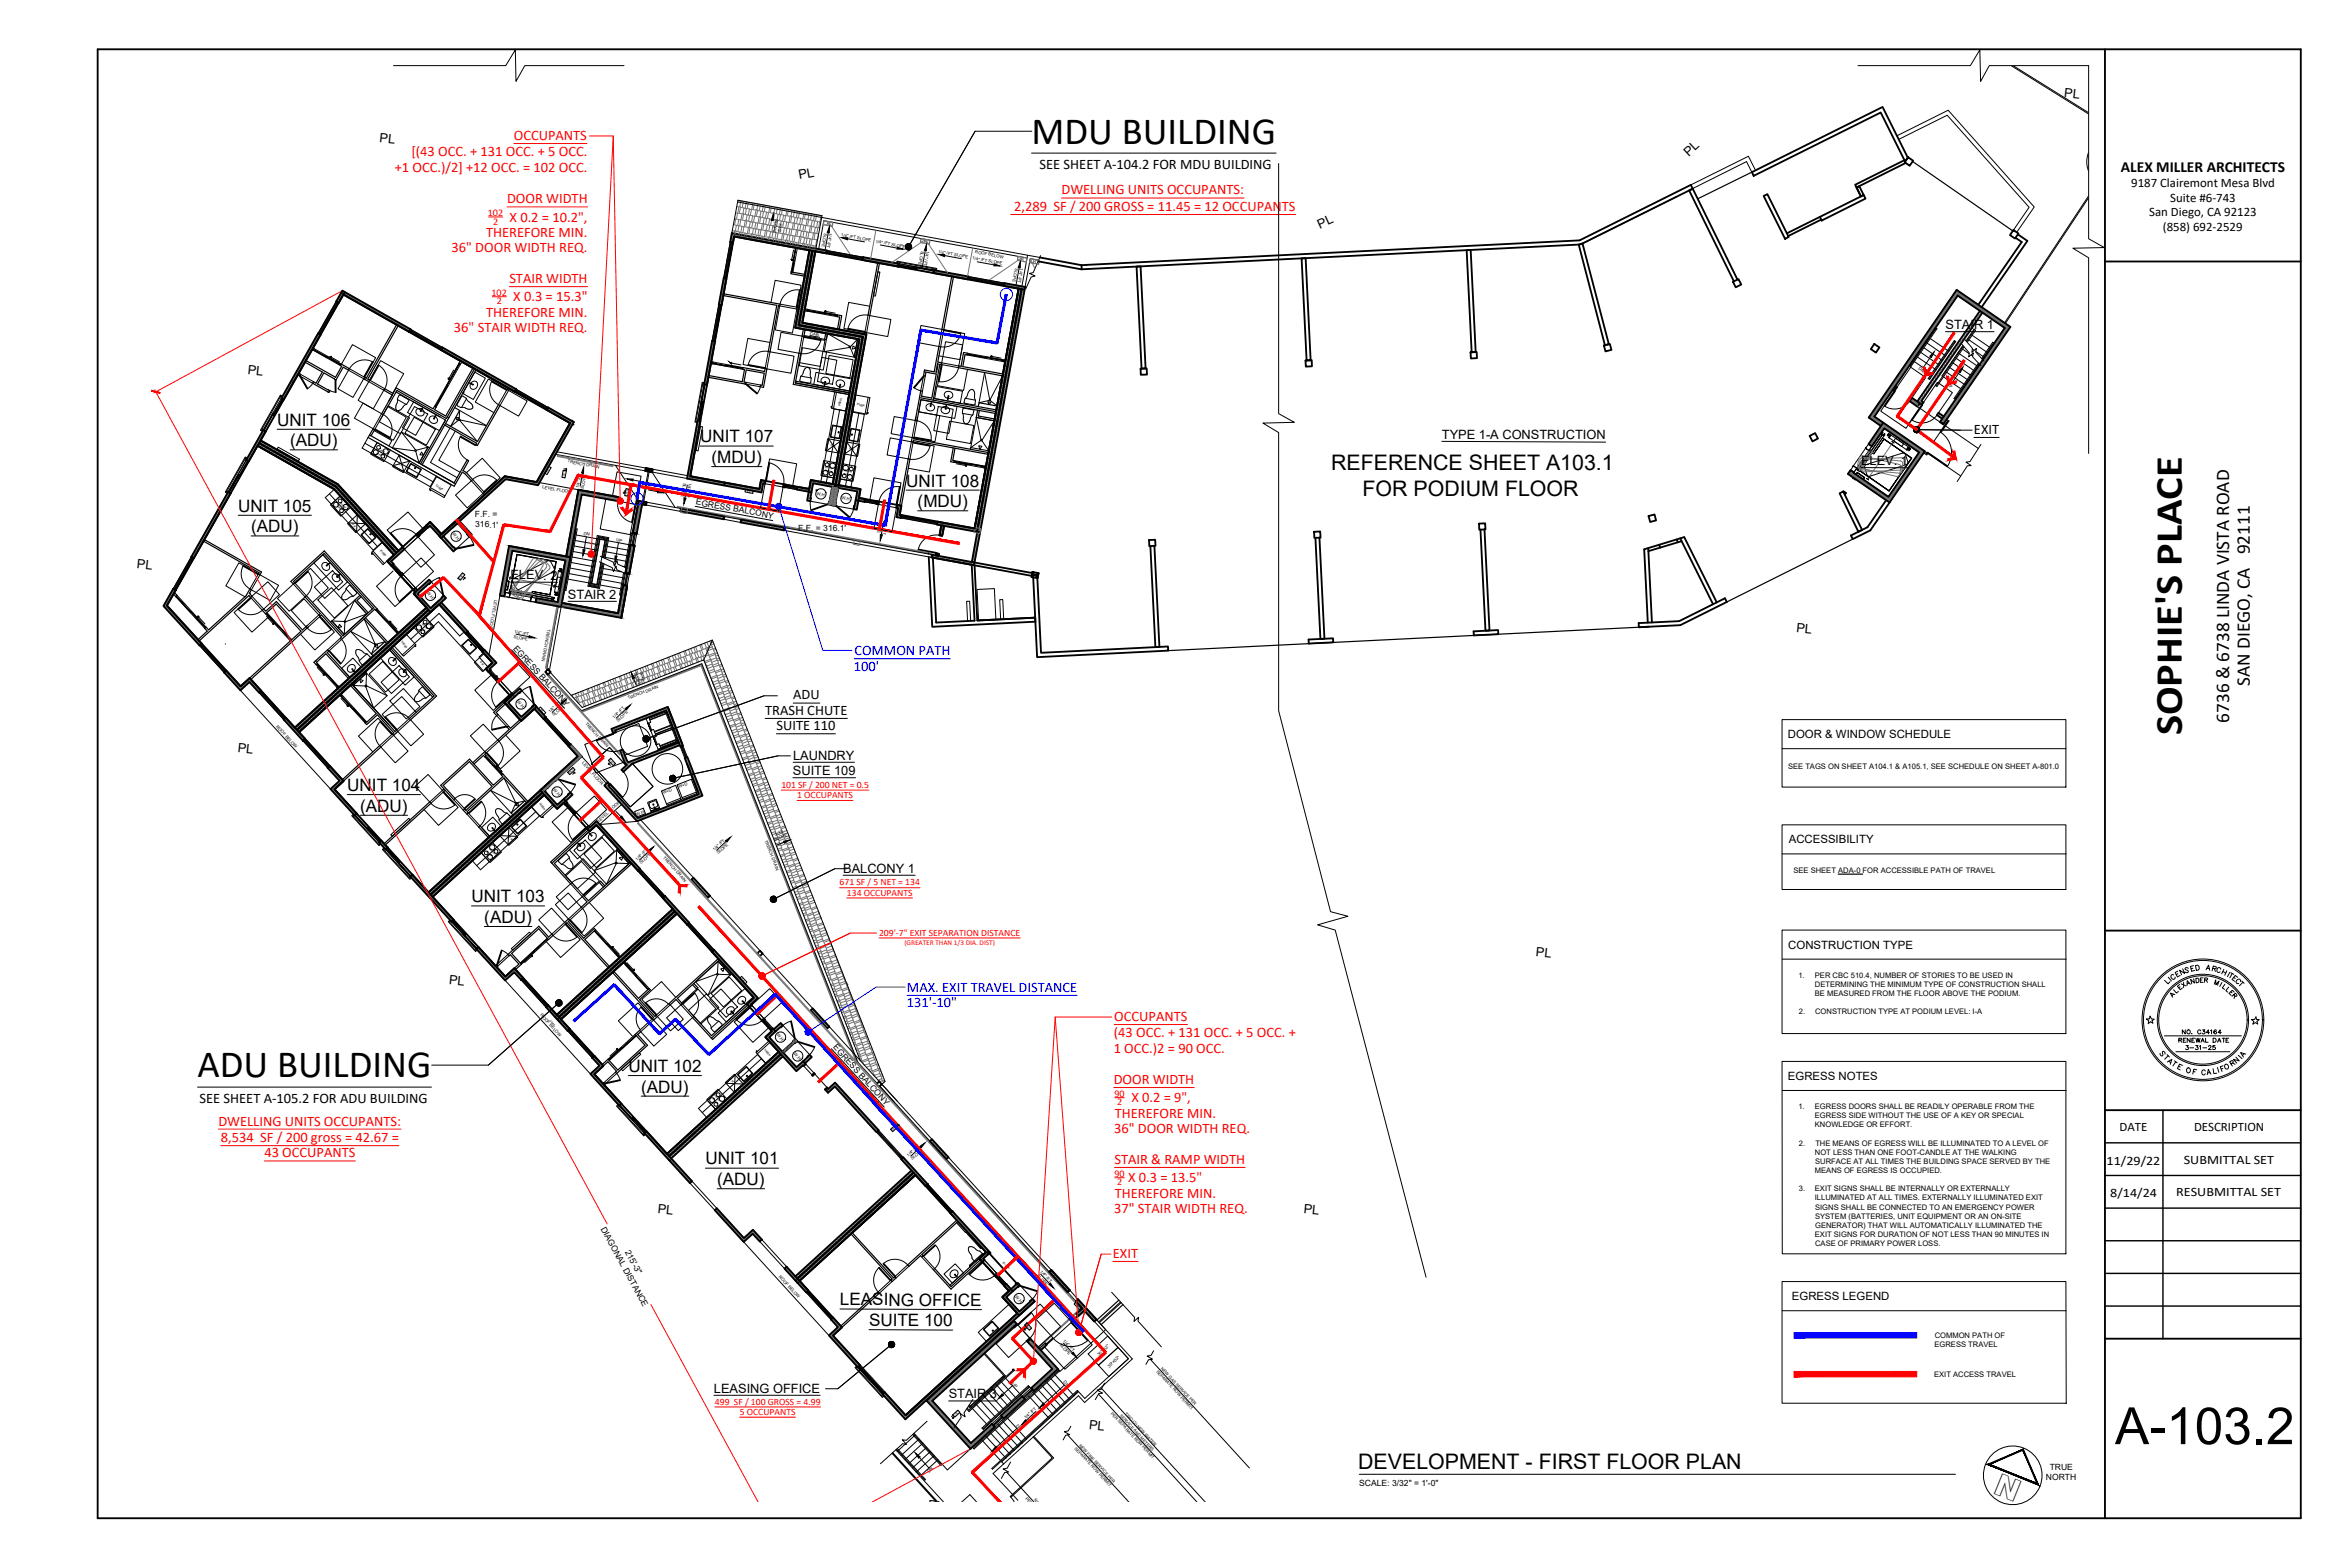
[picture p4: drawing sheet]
<svg xmlns="http://www.w3.org/2000/svg" width="914mm" height="610mm" viewBox="0 0 914 610" stroke-linecap="round" stroke-linejoin="round" font-family="sans-serif">
<defs><g id="words">
<text font-size="20" x="822.9" y="561.8">A-103.2</text>
<g font-size="15">
<text x="401.4" y="55.8">MDU BUILDING</text>
<text x="848.9" y="286.1" transform="rotate(-90 848.9 286.1)">SOPHIE'S PLACE</text>
<text x="76.9" y="419.1">ADU BUILDING</text>
</g>
<text font-size="11.9" x="775.2" y="580.9" transform="rotate(22 775.2 580.9)">N</text>
<g font-size="8.3">
<text x="517.9" y="182.8">REFERENCE SHEET A103.1</text>
<text x="530.2" y="192.8">FOR PODIUM FLOOR</text>
<text x="528.5" y="571.4">DEVELOPMENT - FIRST FLOOR PLAN</text>
</g>
<g font-size="7.5">
<text x="875.4" y="266.9" transform="rotate(-90 875.4 266.9)">SAN DIEGO, CA 92111</text>
<text x="867.4" y="281.1" transform="rotate(-90 867.4 281.1)">6736 &amp; 6738 LINDA VISTA ROAD</text>
</g>
<g font-size="6.7">
<text x="107.9" y="165.6">UNIT 106</text>
<text x="112.9" y="173.6">(ADU)</text>
<text x="272.4" y="172.1">UNIT 107</text>
<text x="276.9" y="180.1">(MDU)</text>
<text x="352.6" y="189.3">UNIT 108</text>
<text x="357.1" y="197.3">(MDU)</text>
<text x="92.7" y="199.1">UNIT 105</text>
<text x="97.7" y="207.1">(ADU)</text>
<text x="135.1" y="307.7">UNIT 104</text>
<text x="140.2" y="315.8">(ADU)</text>
<text x="183.5" y="351">UNIT 103</text>
<text x="188.5" y="359">(ADU)</text>
<text x="244.5" y="417">UNIT 102</text>
<text x="249.5" y="425">(ADU)</text>
<text x="274.5" y="453">UNIT 101</text>
<text x="279" y="461.1">(ADU)</text>
<text x="326.8" y="507.8">LEASING OFFICE</text>
<text x="338.1" y="515.9">SUITE 100</text>
</g>
<text font-size="6" x="825.3" y="67">ALEX MILLER ARCHITECTS</text>
<g font-size="5.6" fill="#f00">
<text x="199.9" y="54.4">OCCUPANTS</text>
<text x="160.1" y="60.5">[(43 OCC. + 131 OCC. + 5 OCC.</text>
<text x="153.6" y="66.9">+1 OCC.)/2] +12 OCC. = 102 OCC.</text>
<text x="413" y="75.6">DWELLING UNITS OCCUPANTS:</text>
<text x="197.3" y="79">DOOR WIDTH</text>
<text x="394.6" y="82">2,289 SF / 200 GROSS = 11.45 = 12 OCCUPANTS</text>
<text x="198.3" y="86.2">X 0.2 = 10.2&quot;,</text>
<text x="189.1" y="92.2">THEREFORE MIN.</text>
<text x="175.7" y="98.1">36&quot; DOOR WIDTH REQ.</text>
<text x="198.2" y="110.1">STAIR WIDTH</text>
<text x="199.7" y="117.2">X 0.3 = 15.3&quot;</text>
<text x="189.1" y="123.2">THEREFORE MIN.</text>
<text x="176.6" y="129.2">36&quot; STAIR WIDTH REQ.</text>
<text x="433.6" y="397.2">OCCUPANTS</text>
<text x="433.4" y="403.3">(43 OCC. + 131 OCC. + 5 OCC. +</text>
<text x="433.4" y="409.6">1 OCC.)2 = 90 OCC.</text>
<text x="433.4" y="421.7">DOOR WIDTH</text>
<text x="440.2" y="428.8">X 0.2 = 9&quot;,</text>
<text x="85" y="437.9">DWELLING UNITS OCCUPANTS:</text>
<text x="433.8" y="434.8">THEREFORE MIN.</text>
<text x="433.5" y="440.8">36&quot; DOOR WIDTH REQ.</text>
<text x="85.9" y="444.3">8,534 SF / 200 gross = 42.67 =</text>
<text x="102.9" y="450.3">43 OCCUPANTS</text>
<text x="433.6" y="452.8">STAIR &amp; RAMP WIDTH</text>
<text x="438.9" y="460">X 0.3 = 13.5&quot;</text>
<text x="433.8" y="465.9">THEREFORE MIN.</text>
<text x="433.5" y="471.9">37&quot; STAIR WIDTH REQ.</text>
<text x="433" y="489.3">EXIT</text>
</g>
<g font-size="5.6">
<text x="404.5" y="65.8">SEE SHEET A-104.2 FOR MDU BUILDING</text>
<text x="768.1" y="168.8">EXIT</text>
<text x="308.6" y="272.1">ADU</text>
<text x="297.7" y="278.1">TRASH CHUTE</text>
<text x="302.1" y="284.1">SUITE 110</text>
<text x="77.7" y="429.1">SEE SHEET A-105.2 FOR ADU BUILDING</text>
</g>
<g font-size="5.6" fill="#00f">
<text x="332.4" y="254.8">COMMON PATH</text>
<text x="332.2" y="260.9">100'</text>
<text x="352.9" y="385.8">MAX. EXIT TRAVEL DISTANCE</text>
<text x="352.9" y="391.8">131'-10&quot;</text>
</g>
<g font-size="5.3">
<text x="866.1" y="388.4">E</text>
<text x="846" y="417.3">E</text>
</g>
<g font-size="5">
<text x="803" y="37.7" transform="rotate(6 803 37.7)">PL</text>
<text x="147.6" y="55.2" transform="rotate(6 147.6 55.2)">PL</text>
<text x="657.1" y="61" transform="rotate(-43 657.1 61)">PL</text>
<text x="311.1" y="69.8" transform="rotate(-11 311.1 69.8)">PL</text>
<text x="829.3" y="72.9">9187 Clairemont Mesa Blvd</text>
<text x="844.5" y="78.5">Suite #6-743</text>
<text x="513.6" y="89.1" transform="rotate(-24 513.6 89.1)">PL</text>
<text x="836.2" y="84.1">San Diego, CA 92123</text>
<text x="841.6" y="89.9">(858) 692-2529</text>
<text x="757" y="128">STAIR 1</text>
<text x="96.3" y="145.4" transform="rotate(6 96.3 145.4)">PL</text>
<text x="561" y="170.6">TYPE 1-A CONSTRUCTION</text>
<text x="724.1" y="180.8">ELEV. 1</text>
<text x="53.1" y="221.1" transform="rotate(6 53.1 221.1)">PL</text>
<text x="198.6" y="225.4">ELEV. 2</text>
<text x="221" y="232.9">STAIR 2</text>
<text x="698.9" y="246" transform="rotate(6 698.9 246)">PL</text>
<text x="92.4" y="292.7" transform="rotate(6 92.4 292.7)">PL</text>
<text x="308.6" y="295.5">LAUNDRY</text>
<text x="308.5" y="301.5">SUITE 109</text>
<text x="328.1" y="339.4">BALCONY 1</text>
<text x="597.5" y="372" transform="rotate(6 597.5 372)">PL</text>
<text x="174.6" y="382.8" transform="rotate(6 174.6 382.8)">PL</text>
<text x="824.8" y="440">DATE</text>
<text x="853.7" y="440">DESCRIPTION</text>
<text x="819.7" y="453.1">11/29/22</text>
<text x="849.7" y="452.7">SUBMITTAL SET</text>
<text x="821.1" y="465.8">8/14/24</text>
<text x="846.8" y="465.4">RESUBMITTAL SET</text>
<text x="255.8" y="471.8" transform="rotate(6 255.8 471.8)">PL</text>
<text x="507.2" y="472.1" transform="rotate(6 507.2 472.1)">PL</text>
<text x="277.8" y="541.7">LEASING OFFICE</text>
<text x="369.1" y="543.9">STAIR 3</text>
<text x="423.7" y="556" transform="rotate(6 423.7 556)">PL</text>
<text x="361" y="587.1" transform="rotate(6 361 587.1)">PL</text>
</g>
<g font-size="4.9">
<text x="843.5" y="382.1">C</text>
<text x="868.9" y="383.8">C</text>
<text x="847.4" y="385.2">X</text>
<text x="867.1" y="389.5">R</text>
<text x="846.7" y="406.8">RENEWAL DATE</text>
<text x="839.3" y="412">S</text>
<text x="849.1" y="409.6">3-31-25</text>
<text x="870.7" y="412.4">A</text>
<text x="864.3" y="417">O</text>
</g>
<g font-size="4.4">
<text x="695.6" y="287.2">DOOR &amp; WINDOW SCHEDULE</text>
<text x="696" y="328.1">ACCESSIBILITY</text>
<text x="695.8" y="369.1">CONSTRUCTION TYPE</text>
<text x="844.5" y="387.7">L</text>
<text x="695.7" y="420.2">EGRESS NOTES</text>
<text x="697.3" y="505.8">EGRESS LEGEND</text>
</g>
<text font-size="4" x="841" y="383.8">L</text>
<g font-size="3.9" fill="#f00">
<text x="189.8" y="84">102</text>
<text x="191.9" y="87.4">2</text>
<text x="191.2" y="115">102</text>
<text x="193.3" y="118.4">2</text>
<text x="433.6" y="426.6">90</text>
<text x="434.7" y="430">2</text>
<text x="433.6" y="457.8">90</text>
<text x="434.7" y="461.1">2</text>
</g>
<g font-size="3.8" fill="#f00">
<text x="304" y="306.5">101 SF / 200 NET = 0.5</text>
<text x="310.2" y="310.4">1 OCCUPANTS</text>
<text x="326.7" y="344.4">671 SF / 5 NET = 134</text>
<text x="329.6" y="348.4">134 OCCUPANTS</text>
<text x="342" y="363.9">209'-7&quot; EXIT SEPARATION DISTANCE</text>
<text x="278.2" y="546.4">499 SF / 100 GROSS = 4.99</text>
<text x="287.8" y="550.4">5 OCCUPANTS</text>
</g>
<g font-size="3.3">
<text x="270.6" y="196.3" transform="rotate(10 270.6 196.3)">EGRESS BALCONY</text>
<text x="184.8" y="201.2">F.F. =</text>
<text x="184.9" y="205.2">316.1'</text>
<text x="310.6" y="206.4">F.F. = 316.1'</text>
<text x="199.5" y="252.3" transform="rotate(48 199.5 252.3)">EGRESS BALCONY</text>
<text x="324" y="407.5" transform="rotate(48 324 407.5)">EGRESS BALCONY</text>
<text x="233.7" y="477.9" transform="rotate(62 233.7 477.9)">DIAGONAL DISTANCE</text>
<text x="243.1" y="486.9" transform="rotate(62 243.1 486.9)">215'-3&quot;</text>
<text x="796.1" y="575.7">NORTH</text>
<text x="797.5" y="571.7">TRUE</text>
<text x="528.9" y="578.3">SCALE: 3/32&quot; = 1'-0&quot;</text>
</g>
<g font-size="3">
<text x="695.7" y="299.3">SEE TAGS ON SHEET A104.1 &amp; A105.1, SEE SCHEDULE ON SHEET A-801.0</text>
<text x="697.8" y="339.4">SEE SHEET ADA-0 FOR ACCESSIBLE PATH OF TRAVEL</text>
<text x="699.8" y="380.4">1.</text>
<text x="706.2" y="380.4">PER CBC 510.4, NUMBER OF STORIES TO BE USED IN</text>
<text x="706.2" y="383.9">DETERMINING THE MINIMUM TYPE OF CONSTRUCTION SHALL</text>
<text x="706.2" y="387.5">BE MEASURED FROM THE FLOOR ABOVE THE PODIUM.</text>
<text x="700" y="394.6">2.</text>
<text x="706.3" y="394.6">CONSTRUCTION TYPE AT PODIUM LEVEL: I-A</text>
<text x="699.8" y="431.5">1.</text>
<text x="706.2" y="431.5">EGRESS DOORS SHALL BE READILY OPERABLE FROM THE</text>
<text x="706.2" y="435">EGRESS SIDE WITHOUT THE USE OF A KEY OR SPECIAL</text>
<text x="706.2" y="438.6">KNOWLEDGE OR EFFORT.</text>
<text x="700" y="445.7">2.</text>
<text x="706.2" y="449.2">NOT LESS THAN ONE FOOT-CANDLE AT THE WALKING</text>
<text x="706.4" y="445.7">THE MEANS OF EGRESS WILL BE ILLUMINATED TO A LEVEL OF</text>
<text x="706.3" y="452.8">SURFACE AT ALL TIMES THE BUILDING SPACE SERVED BY THE</text>
<text x="706.2" y="456.4">MEANS OF EGRESS IS OCCUPIED.</text>
<text x="699.9" y="463.5">3.</text>
<text x="706.1" y="467">ILLUMINATED AT ALL TIMES. EXTERNALLY ILLUMINATED EXIT</text>
<text x="706.2" y="463.5">EXIT SIGNS SHALL BE INTERNALLY OR EXTERNALLY</text>
<text x="706.3" y="470.6">SIGNS SHALL BE CONNECTED TO AN EMERGENCY POWER</text>
<text x="706.3" y="474.2">SYSTEM (BATTERIES, UNIT EQUIPMENT OR AN ON-SITE</text>
<text x="706.3" y="477.7">GENERATOR) THAT WILL AUTOMATICALLY ILLUMINATED THE</text>
<text x="706.2" y="481.3">EXIT SIGNS FOR DURATION OF NOT LESS THAN 90 MINUTES IN</text>
<text x="706.3" y="484.8">CASE OF PRIMARY POWER LOSS.</text>
<text x="752.8" y="520.5">COMMON PATH OF</text>
<text x="752.7" y="524.1">EGRESS TRAVEL</text>
<text x="752.6" y="535.8">EXIT ACCESS TRAVEL</text>
</g>
<text font-size="2.8" fill="#f00" x="351.9" y="367.5">(GREATER THAN 1/3 DIA. DIST)</text>
<g font-size="1.7">
<text x="301.6" y="85.2" transform="rotate(100 301.6 85.2)">SLOPE</text>
<text x="303.3" y="86.7" transform="rotate(100 303.3 86.7)">3:12</text>
<text x="320.7" y="90.6" transform="rotate(101 320.7 90.6)">SLOPE</text>
<text x="322.7" y="90.7" transform="rotate(100 322.7 90.7)">1/4&quot; /FT</text>
<text x="327.2" y="91.9" transform="rotate(10 327.2 91.9)">1/4&quot; /FT SLOPE</text>
<text x="340.6" y="94.4" transform="rotate(11 340.6 94.4)">1/4&quot; /FT SLOPE</text>
<text x="358.4" y="97.5" transform="rotate(101 358.4 97.5)">SLOPE</text>
<text x="360.5" y="97.6" transform="rotate(100 360.5 97.6)">1/4&quot; /FT</text>
<text x="365" y="98.4" transform="rotate(11 365 98.4)">1/4&quot; /FT SLOPE</text>
<text x="378.3" y="100.9" transform="rotate(11 378.3 100.9)">1/4&quot; /FT SLOPE</text>
<text x="379.4" y="98.4" transform="rotate(11 379.4 98.4)">ROOF BELOW</text>
<text x="395" y="104.2" transform="rotate(101 395 104.2)">SLOPE</text>
<text x="397" y="104.4" transform="rotate(100 397 104.4)">1/4&quot; /FT</text>
<text x="315.2" y="130.2" transform="rotate(10 315.2 130.2)">CAB.</text>
<text x="746.3" y="143.6" transform="rotate(35 746.3 143.6)">DN</text>
<text x="757.3" y="149.9" transform="rotate(34 757.3 149.9)">UP</text>
<text x="220.8" y="179.9" transform="rotate(10 220.8 179.9)">TRENCH DRAIN</text>
<text x="211" y="189.9" transform="rotate(11 211 189.9)">LEVEL FLOOR</text>
<text x="225.2" y="189.9" transform="rotate(-79 225.2 189.9)">1/4&quot; /FT</text>
<text x="227.2" y="190.1" transform="rotate(-79 227.2 190.1)">SLOPE</text>
<text x="266" y="187.7" transform="rotate(101 266 187.7)">SLOPE</text>
<text x="268" y="187.9" transform="rotate(100 268 187.9)">1/4&quot; /FT</text>
<text x="317.7" y="192.5" transform="rotate(10 317.7 192.5)">W.H</text>
<text x="327.4" y="194.3" transform="rotate(10 327.4 194.3)">W.H</text>
<text x="342.4" y="202" transform="rotate(101 342.4 202)">SLOPE</text>
<text x="344.4" y="202.1" transform="rotate(100 344.4 202.1)">1/4&quot; /FT</text>
<text x="175.9" y="207.9" transform="rotate(48 175.9 207.9)">W.H</text>
<text x="227" y="208" transform="rotate(11 227 208)">DN</text>
<text x="239.7" y="210.5" transform="rotate(10 239.7 210.5)">UP</text>
<text x="165.9" y="230.8" transform="rotate(47 165.9 230.8)">W.H</text>
<text x="192.5" y="233.3" transform="rotate(101 192.5 233.3)">LEVEL FLOOR</text>
<text x="213" y="244.7" transform="rotate(100 213 244.7)">TRENCH DRAIN</text>
<text x="199.8" y="248.2" transform="rotate(11 199.8 248.2)">SLOPE</text>
<text x="200" y="246.2" transform="rotate(11 200 246.2)">1/4&quot; /FT</text>
<text x="246.6" y="261.6" transform="rotate(69 246.6 261.6)">SLOPE</text>
<text x="248.9" y="262" transform="rotate(68 248.9 262)">3:12</text>
<text x="201.2" y="273.1" transform="rotate(47 201.2 273.1)">W.H</text>
<text x="244.6" y="272.1" transform="rotate(-21 244.6 272.1)">TRENCH DRAIN</text>
<text x="214" y="277.4" transform="rotate(-43 214 277.4)">1/4&quot; /FT</text>
<text x="215.5" y="278.7" transform="rotate(-43 215.5 278.7)">SLOPE</text>
<text x="227.7" y="281.6" transform="rotate(48 227.7 281.6)">TRENCH DRAIN</text>
<text x="239" y="279.7" transform="rotate(-43 239 279.7)">1/4&quot; /FT</text>
<text x="240.5" y="281" transform="rotate(-43 240.5 281)">SLOPE</text>
<text x="107.3" y="282.7" transform="rotate(48 107.3 282.7)">ROOF BELOW</text>
<text x="226.4" y="297" transform="rotate(48 226.4 297)">LEVEL FLOOR</text>
<text x="215.1" y="307.3" transform="rotate(48 215.1 307.3)">W.H</text>
<text x="258.2" y="309.1" transform="rotate(-22 258.2 309.1)">W+D</text>
<text x="264.3" y="306.7" transform="rotate(-22 264.3 306.7)">W+D</text>
<text x="247.8" y="317.4" transform="rotate(-22 247.8 317.4)">W.H</text>
<text x="233.1" y="319.8" transform="rotate(-42 233.1 319.8)">LEVEL FLOOR</text>
<text x="297.5" y="327" transform="rotate(68 297.5 327)">TRENCH DRAIN</text>
<text x="301.4" y="327.3" transform="rotate(-21 301.4 327.3)">SLOPE</text>
<text x="301.8" y="325.1" transform="rotate(-21 301.8 325.1)">3:12</text>
<text x="248" y="334.9" transform="rotate(-43 248 334.9)">1/4&quot; /FT</text>
<text x="258" y="333.8" transform="rotate(48 258 333.8)">TRENCH DRAIN</text>
<text x="278" y="331.1" transform="rotate(-43 278 331.1)">1/4&quot; /FT</text>
<text x="279.5" y="332.4" transform="rotate(-43 279.5 332.4)">SLOPE</text>
<text x="249.5" y="336.2" transform="rotate(-43 249.5 336.2)">SLOPE</text>
<text x="210.1" y="395" transform="rotate(48 210.1 395)">ROOF BELOW</text>
<text x="302.1" y="402.7" transform="rotate(47 302.1 402.7)">W.H</text>
<text x="308.8" y="410" transform="rotate(47 308.8 410)">W.H</text>
<text x="353.6" y="450" transform="rotate(-43 353.6 450)">1/4&quot; /FT</text>
<text x="355.1" y="451.3" transform="rotate(-43 355.1 451.3)">SLOPE</text>
<text x="303" y="496.7" transform="rotate(48 303 496.7)">ROOF BELOW</text>
<text x="403.3" y="496.3" transform="rotate(47 403.3 496.3)">SLOPE</text>
<text x="404.7" y="494.7" transform="rotate(47 404.7 494.7)">1/4&quot; /FT</text>
<text x="394.9" y="504.4" transform="rotate(48 394.9 504.4)">W.H</text>
<text x="413.5" y="521.7" transform="rotate(47 413.5 521.7)">1/4&quot; /FT</text>
<text x="412.2" y="523.2" transform="rotate(47 412.2 523.2)">SLOPE</text>
<text x="427.6" y="527.7" transform="rotate(-43 427.6 527.7)">30&quot;x52&quot;</text>
<text x="431.7" y="532.1" transform="rotate(-43 431.7 532.1)">30&quot;x52&quot;</text>
<text x="449.8" y="533.6" transform="rotate(47 449.8 533.6)">SEPARATE ROW PERMIT.</text>
<text x="451.6" y="532.6" transform="rotate(47 451.6 532.6)">NEW GAS SERVICE PER</text>
<text x="393.6" y="538.3" transform="rotate(48 393.6 538.3)">UP</text>
<text x="413.7" y="537.8" transform="rotate(46 413.7 537.8)">DN</text>
<text x="432.2" y="550" transform="rotate(47 432.2 550)">PER SEPARATE ROW PERMIT.</text>
<text x="435.6" y="550.8" transform="rotate(47 435.6 550.8)">SERVICE AND METERS</text>
<text x="437.6" y="550" transform="rotate(47 437.6 550)">TWO (2) NEW WATER</text>
<text x="395.2" y="554.7" transform="rotate(48 395.2 554.7)">DN</text>
<text x="399.1" y="552.2" transform="rotate(-43 399.1 552.2)">1/4&quot; /FT</text>
<text x="400.6" y="553.5" transform="rotate(-43 400.6 553.5)">SLOPE</text>
<text x="418" y="563.5" transform="rotate(47 418 563.5)">SEPARATE ROW PERMIT.</text>
<text x="419.7" y="562.4" transform="rotate(47 419.7 562.4)">NEW FIRE SERVICE PER</text>
<text x="361.5" y="573.2" transform="rotate(-44 361.5 573.2)">DN</text>
<text x="398.9" y="583" transform="rotate(47 398.9 583)">PER SEPARATE ROW PERMIT.</text>
<text x="402.2" y="583.6" transform="rotate(47 402.2 583.6)">NEW SEWER LATERAL</text>
</g>
<g font-size="1.3">
<text x="390.1" y="491.5" transform="rotate(47 390.1 491.5)">6'-8</text>
<text x="391.1" y="493.4" transform="rotate(47 391.1 493.4)">4</text>
<text x="392" y="492.5" transform="rotate(47 392 492.5)">3</text>
<text x="392" y="493.5" transform="rotate(45 392 493.5)">&quot;</text>
</g>
<g font-size="1.2">
<text x="326.9" y="154.8" transform="rotate(101 326.9 154.8)">fridge</text>
<text x="333.4" y="157.6" transform="rotate(10 333.4 157.6)">fridge</text>
<text x="323.2" y="173.5" transform="rotate(11 323.2 173.5)">d.w.</text>
<text x="149.6" y="176.7" transform="rotate(-169 149.6 176.7)">stove/</text>
<text x="149.9" y="175.3" transform="rotate(-168 149.9 175.3)">oven</text>
<text x="330.4" y="174.8" transform="rotate(11 330.4 174.8)">d.w.</text>
<text x="155" y="180.5" transform="rotate(30 155 180.5)">d.w.</text>
<text x="219.3" y="183" transform="rotate(100 219.3 183)">EXIT</text>
<text x="320.9" y="181.9" transform="rotate(10 320.9 181.9)">stove/</text>
<text x="321.4" y="183.6" transform="rotate(11 321.4 183.6)">oven</text>
<text x="328" y="184.7" transform="rotate(10 328 184.7)">oven</text>
<text x="328.3" y="183.3" transform="rotate(11 328.3 183.3)">stove/</text>
<text x="169.5" y="189.2" transform="rotate(30 169.5 189.2)">fridge</text>
<text x="243.7" y="190.2" transform="rotate(101 243.7 190.2)">EXIT</text>
<text x="131" y="196.6" transform="rotate(48 131 196.6)">oven</text>
<text x="132.1" y="195.6" transform="rotate(48 132.1 195.6)">stove/</text>
<text x="136.8" y="204" transform="rotate(48 136.8 204)">d.w.</text>
<text x="147.9" y="214.3" transform="rotate(47 147.9 214.3)">fridge</text>
<text x="179" y="225.6" transform="rotate(-50 179 225.6)">EXIT</text>
<text x="163.5" y="244.1" transform="rotate(48 163.5 244.1)">oven</text>
<text x="164.1" y="242.6" transform="rotate(48 164.1 242.6)">stove/</text>
<text x="156.1" y="249.9" transform="rotate(47 156.1 249.9)">fridge</text>
<text x="186.7" y="257.7" transform="rotate(47 186.7 257.7)">d.w.</text>
<text x="236.9" y="295.7" transform="rotate(48 236.9 295.7)">EXIT</text>
<text x="221.6" y="301.2" transform="rotate(-43 221.6 301.2)">EXIT</text>
<text x="209.8" y="312.8" transform="rotate(48 209.8 312.8)">fridge</text>
<text x="197.9" y="325.7" transform="rotate(48 197.9 325.7)">d.w.</text>
<text x="189.3" y="331.3" transform="rotate(48 189.3 331.3)">oven</text>
<text x="190.4" y="330.3" transform="rotate(48 190.4 330.3)">stove/</text>
<text x="297.3" y="408.6" transform="rotate(47 297.3 408.6)">fridge</text>
<text x="283.9" y="419.9" transform="rotate(47 283.9 419.9)">d.w.</text>
<text x="277.3" y="427.7" transform="rotate(48 277.3 427.7)">oven</text>
<text x="277.9" y="426.1" transform="rotate(48 277.9 426.1)">stove/</text>
<text x="347.2" y="440.1" transform="rotate(-43 347.2 440.1)">EXIT</text>
<text x="398.8" y="515.4" transform="rotate(47 398.8 515.4)">EXIT</text>
<text x="371.4" y="551.2" transform="rotate(-43 371.4 551.2)">EXIT</text>
</g>
<g font-size="1.1">
<text x="213.3" y="183.9" transform="rotate(-60 213.3 183.9)">FE</text>
<text x="290.7" y="191.5" transform="rotate(11 290.7 191.5)">FE</text>
<text x="210.1" y="276.3" transform="rotate(49 210.1 276.3)">FE</text>
<text x="288.4" y="381" transform="rotate(47 288.4 381)">FE</text>
<text x="418.5" y="507.8" transform="rotate(47 418.5 507.8)">FE</text>
</g>
</g></defs>
<g fill="none" stroke="#000" stroke-width=".72">
<path d="M38 19.2h857.3v571.4h-857.3zM819.1 19.2v571.4M657.9 71.9l-43.3 21.6-193.8 9.7M657.9 72l.8 1.4-43.6 21.6M681.7 67l50.8-25.4 9.8 19.7-1 1.5-9.5-19-49.4 24.6zM686.3 76.2l1.4-.7 8.3 16.7-1.4 .7zM722.4 73l1.1-.6 1.7 3.5-1.1 .5zM741 62.3l-19.1 9.6 2.2 4.5M741.5 63.4l-19.1 9.5M742.5 61.2l1.9 1.3-1.3 2-2-1.4zM284.8 90.7l36.9 6.8-.2 1.1-35.8-6.6-.5 2.4-1.1-.3zM285.7 92l29.2 5.4-5.5 30.1 25 4.5-10.4 56.3-8.5-1.6-.6 3.5-18.8-3.4-.6 3.4-26.9-4.9z"/>
<path d="M314.9 97.4l-5.5 30.1 25 4.5-10.4 56.3M316 97.6l-5.3 29 24.9 4.5-10.5 57.4 .2 .1M316.2 97.6l-5.3 28.8 24.9 4.6-12 65.6M317.3 97.8l79.1 14.5-17.2 93.2-29.1-5.3 .7-3.5-16.6-3 .6-3.4-8.4-1.6 10.7-58.6-24.9-4.6zM317.3 97.8l-5.1 27.8 24.9 4.6-11.4 62M570.7 97.3l1.5-.1 2 39.7-1.6 .1zM614.3 95.1l1.5-.4 10.2 39.2-1.5 .4zM614.8 95.1l-194.1 9.7-16.6-3.1M708.1 84.4l17.1-8.5 .7 1.4-17.1 8.5zM708.1 84.4l-12.8 6.4M708.6 85.4l-12.8 6.4M783.4 89.5l2 1.3-1.4 2-1.9-1.4z"/>
<path d="M784.3 92.5l2.4 1.6-16.9 24.5M785.2 91.2l3.7 2.5-17.8 25.8M130.8 117.3l2.4-4.2 26.6 15-.6 1M133.6 114.6l25.6 14.5M134.2 113.6l-2.4 4.2-1-.5M281.6 108.2l1 .2-1.8 10.3-1.1-.2zM335.6 101.1l.2-1.1 13.9 2.6-.2 1.1M335.6 101.1l13.9 2.6M335.8 100.1l-.2 1M349.7 102.6l-.2 1.1M363.4 105.1l13.4 2.5-.2 1.1M363.4 105.1l-.2 1.1 13.4 2.5"/>
<path d="M363.4 105.2l-.2 1M376.8 107.6l-.2 1.1M390.8 110.2l-.1 1.1M397.4 112.5l-17.3 94.4M397.6 112.5l-17.3 94.4M398.7 112.7l-8-1.5 .2-1 8 1.4-17.5 95.5-16.8-3 .2-1.1 14.4 2.6 17.2-93.3-17.4 94.4M404.6 100.2l16.2 3M420.8 103.2l.1 1.5M442.2 103.7l1.6-.1 2 39.7-1.6 .1zM506.5 100.5l1.5-.1 2 39.8h-1.6zM674.3 109.6l2.2-1 1 2.1-2.1 1.1zM676 108.8l-17.3-35.4-1.4 .7 17.4 35.3"/>
<path d="M761.7 115l18.4 12.6-25.3 36.6 1.3 .9 26.2-37.9-20.9-14.4-34.3 49.6 4.8 3.3M761.8 114.9l-32.5 47.2 3.5 2.3M819.1 101.7h76.2M123.7 129.8l1 .5M123.8 129.7l.9 .5-14.2 25.2-1-.6zM172.2 135.2l28.7 16.2-.6 1M172.2 135.2l-.6 .9 28.7 16.3M172.2 135.2l-.6 .9M277.1 132.6l1.1 .2-3.1 16.9-1.1-.2zM572.2 137l2.4-.1 .1 2.4-2.4 .1zM624.1 134.4l2.3-.6 .6 2.3-2.3 .6zM729.3 133.8l2 1.4-1.4 2-2-1.4z"/>
<path d="M770.4 120.9l-24.4 35.3M771.4 121.6l-23.8 34.4 .8 .5-.6 .9-.8-.5M109.5 154.9l.9 .5M114.2 148.5l-.1 .1M200.8 151.5l-.5 .9M213.3 158.5l-.6 1M443.8 143.4l2.4-.1 .1 2.4-2.4 .1zM508 140.3l2.4-.2 .1 2.4-2.4 .1zM737.4 150.3l.7 .4-.9 1.3-.7-.4M747 156.9l-.4 .7M747 156.9l-3-2.1-.9 1.3 3 2.1M100.2 173.4l29.7 16.8 23.5 25.7-2.7 2.4 11 12-.7 .6 4.9 5.4"/>
<path d="M100.2 173.4l29.7 16.8 23.4 25.7-2.6 2.4 11 12-.7 .6 4.9 5.5-51.2 46.7-17.6-19.3-3.5 3.2-28.6-31.4zM100.8 172.5l29.9 16.9 23.5 25.7M100.9 172.3l29.9 16.9 23.5 25.8M101.4 171.3l30.1 17.1 23.6 25.9M102.4 167.3l1 .5M102.5 167.2l.9 .6-6.6 11.7-1-.6zM271.5 163.5l1 .2-3.9 21.6 26.9 4.9 .6-3.4 1.8 .3-.2 1.1-.7-.2-.7 3.6-29-5.4zM704.2 169.6l2.1-1.1 1.1 2.1-2.1 1.1zM732.4 166.1l-4.5 6.5M732.8 164.4l16.1 11.2-13.7 19.9-16.2-11.1 1.1-1.5 14.7 10.4 11.9-17.3-13.5-9.4-4.9 7.1-1.2-.9zM755.9 164.5h.1M756.4 162l-2.1-1.4-.6 .9 2 1.4"/>
<path d="M88.8 191.4l.9 .5-14.3 25.3-.9-.6zM88.8 191.4l.9 .5M225.1 190.5l15.6 2.9-.3 1.5-14.1-2.5-7.7 42.1 21.9 4 2-10.9 1.5 .3-2.2 12.5-25-4.6zM240.4 194.9l.3-1.5-15.6-2.9-8.1 43.7M247.7 194.7l.8 .1-.3 1.6-.8-.1zM248.2 196.4l-2 10.9 1.6 .3M248.5 194.8l1.5 .3-2.2 12.5-1.6-.3zM250.5 195.1l1.1 .3-.2 1.1-1.1-.2zM250.6 195.2l.9 .2-.2 1-1-.2zM251.3 182.1l1.1 .2-.2 1.2-1.2-.3zM251.3 182.2l1 .2-.2 .9-1-.2zM252.8 182.3l1.2 .3-.2 1.1-1.2-.2z"/>
<path d="M252.9 182.5l1 .2-.2 .9-1-.2zM264.9 197.8l17 3.2-.2 1-17-3.1zM282 187.7l-.2 1.1M304.9 188.4l.7 .1-.2 1.1-.7-.1zM314.9 190.2l-4.6-.8-.2 1.1 5.7 1M315.5 186.7l9.6 1.8-1.5 8-1.2-.2 1.4-6.9-7.4-1.4-1.1 7-1.2-.3zM323.6 196.5l1.3 .2M323.8 195.4l.2 .1M323.8 189.4l2.4 .4M325.3 188.6l9.5 1.7-1.4 8-1.3-.2 1.5-6.9-7.4-1.4-1.1 7-1.3-.2zM334.2 193.7l2.4 .4-.2 1.1-3.5-.6M341.3 195l.7 .2-.3 1-.6-.1z"/>
<path d="M341.3 195l-.2 1M342 195.1l-.2 1.1M349 196.4l-.2 1.1 .6 .2-.6 3.5 1.7 .3 .2-1.1-.6-.1 .6-3.5-1.7-.3M715.8 191.9l1.4-.7 7.4 15-1.5 .7zM717.2 191.2l1.1 .6-.5 .6M721.2 185.4l-.3 .4 1 .7 .3-.4M734.1 194.3l-7.5 10.8-6.4 3.2 .7 1.4 6.8-3.4 7.8-11.1M74.4 216.7l.9 .6M150.7 218.3l6-5.4 .7 .8-5.2 4.7 .9 .9-.8 .7zM151.5 210.4l3.6 3.9 12.3-11.3 4.4 4.9 24.6-22.6 12.4 2.2 13-22.9-88.2-50-32.2 56.8 29.9 16.9 22.1 24.2M153.1 219.3l-.8 .8M156.7 212.9l.7 .8"/>
<path d="M161.9 208l.8 .8M162 208l.5-.4 .7 .8-.5 .4zM165.9 204.3l.8 .8M170.9 208.5l7.2-6.5 5.5 6-.9 .8-4.7-5.3-5.5 5.1 4.9 5.1-1 .8zM176 205.4l20.8-19 12.6 2.4 13.9-24.6-10-5.7-.5 .9 9 5.2-13 22.9-12.4-2.2-24.7 22.5M178.1 202l-6.4 5.8-4.3-4.8-1.4 1.3 .7 .8 .6-.5 4.4 4.7 .8-.7-3.2-3.5M198.1 212.4l23.8 4.4-3.6 19.3-9.9-1.8 .3-1.6 8.4 1.5 2.9-16.2-20.7-3.8-3 17.8-1.8-.3zM198.1 212.4l23.8 4.3M245.2 212.6l-1.8 10.3 1.5 .3M245.3 212l1.6 .3-2 10.9-1.5-.3zM245.3 212l1.6 .3-2 10.9M288.4 202.1l16.9 3.2-.2 1-17-3.1z"/>
<path d="M350.7 200.3l-.2 1.1M361.3 215.3h.1M361.4 216.7l1.3 27.1 40.2-1.9-.1-1.6-22.5 1.1-1.1-21.5M362.4 216.8l39.1 7.2M363 217l1.3 25.2 14.9-.7-1.1-21.8-15.7-2.9 .2-1 39 7.1M364.3 215.3l1.1 .2-.2 .7-1.1-.1zM364.3 215.3l1.1 .2M364.8 202.9l-.2 1.1M365.6 208.2l1 .2M366.3 204.4l1.1 .2-.8 3.8-1-.2zM366.3 204.4l-.7 3.8M367.4 204.6l-.6 3.3"/>
<path d="M378.1 218.6l2.2-11.7 1.1 .2-2.4 12.8M447.1 210.1l2.4-.1 .1 2.3-2.4 .2zM449.2 212.4l1.9 39.3-1.5 .1-2-39.4M511.3 206.9l2.4-.1 .1 2.4-2.4 .1zM513.4 209.2l2 39.3-1.6 .1-2-39.3M575.5 203.7l2.4-.1 .1 2.4-2.4 .1zM577.6 206l2 39.3-1.6 .1-1.9-39.4M641.3 213.2l1.5 28.9M641.5 200.7l2.3-.5 .6 2.2-2.3 .7zM645.6 211.9l.4 1.2M652.5 209.8l.3 1.1M653.8 209.4l12.8 25.7"/>
<path d="M654.3 210.5l-12.9 3.9M67.3 229.2l1 .5M67.4 229.1l1 .5-3.5 6 13.5 14.7-.8 .8-14-15.3zM156.3 222.8l.5 .6M156.3 222.8l-.8 .8 .5 .6 .8-.8M156.3 222.8l-.8 .8M156.8 223.4l-.8 .8M161 230.9l6-5.4 .8 .9-5.3 4.6 5.1 5.6 5.1-4.9 .9 1-6.1 5.4zM162.5 229.6l-.8-.9-.8 .7 .8 .9M165.9 236.3l-51.2 46.8M166.7 237.2l-51.2 46.7M166.8 237.3l-51.2 46.7"/>
<path d="M168.2 237.5l-51.9 47.3 2.4 2.6-.8 .8M170.9 233.6l-2.6 2.4M171.7 234.4l10.4 11.3-.8 .8-10.5-11.4-54.5 49.7-5.1-5.6M244 227.9l-2.2 12.5 2.2-12.5-1.5-.3-2 10.9-21.9-4M401.7 222.5l.5 .1-.2 .8 1.5 .2 .2-.7 .4 .1-.4 1.9-.4-.1 .2-.7-1.6-.3-.1 .7h-.4zM401.7 222.5l2.4 .5-.4 1.9-2.3-.4zM402 224.6l1.5 31.1 51.1-2.6-.1-1.6-49.4 2.5-1.5-29.1M668 234.4l-12.7-25.4-15.5 4.7 1.4 28.5M78.4 250.4l-.8 .7M187.6 253.5l.9-.7 4.7 5.1-2.7 2.4 .4 .3-.8 .8-1.1-1.2 2.6-2.4zM192.4 257l.4 .5M402.8 240.3l-22.5 1.1"/>
<path d="M509.2 248.8l9.5-.5 .1 1.6-9.5 .5zM573.4 245.6l9.5-.5 .1 1.6-9.5 .5zM641.7 243.8l-4 .2-.1-1.6 15.8-.8 17.8-8.9 .7 1.5-18.1 9-16.1 .8M87.2 261.6l.8-.7 5.6 6.1 3.5-3.2 4.4 4.8-.8 .8-3.6-4.1-3.6 3.3zM111.2 279.2l-.8 .7 7.5 8.3M111.2 279.2l-.8 .8M190.9 260.7l-.8 .7M193.3 264.9l.8-.7 .3 .3-.8 .7zM196.2 273.3l6.1-5.5 .8 .9-5.3 4.6 5 5.6 5.1-4.9 .9 1-6 5.5zM198.8 270.9l-2.6 2.4 6.6 7.2 5.2-4.8 3.6 4M199.2 269.7l-.8 .8 .4 .4M199.2 269.7l1.1 1.3"/>
<path d="M199.2 269.7l-.8 .8M207.2 274.9l.9-.7 4.3 4.8-.8 .7M212.2 261.4l1.1-1 1 1.1-1.1 1zM212.4 279l-.8 .7M259.8 275l5.7 14.5M116.4 284.9l54.4-49.8 20.8 22.8-2.6 2.3 9.8 10.7-2.6 2.4 6.6 7.2 5.2-4.7 16.8 18.4-58.1 53-36.5-40.2 3.5-3.2zM118.7 287.4l-.8 .8M127.5 298.7l.8-.7 5.4 5.8-3.5 3.2 8.6 9.4-.8 .8-9.4-10.2 3.5-3.3zM238.3 284.6l.3 .7 1-.4-.2-.8 19.8-7.7 4.9 12.5M238.6 285.3l-.7-1.8 21.9-8.5 5.9 15.1-1 .3-.6-1.5M263.9 288.5l-7.8 3.1M264.1 288.9l-19.6 7.6-.5-.5-1.7-4.5-1.1 .5 1.8 4.6 .9 1-2.1 1.9 .8 .8 3.4-3.2 18.5-7.2"/>
<path d="M267.3 297.1l4.2 10.7M133.7 303.8l-3.5 3.2M210.2 307.5l6-5.5 .9 .9-5.3 4.7 5.1 5.5 5-4.9 .9 1-6 5.5zM210.2 307.5l.9 .9-43.5 39.7M211 308.3l-43.5 39.6M211.8 309.2l-43.5 39.7M211.9 307.7l.7 .8M216.2 303.5l.1 .2M217 302.8l9.3-8.5-4.3-4.8-.8 .7 3.6 4-58.1 52.9-6.2-6.8-.8 .7 16 17.5 .8-.7-9.8-10.7M219.4 310.8l1.4 1.5-.9 .7-.6-.7M223.1 316.5l.8-.7 .3 .3-.8 .7zM235.1 305.6l1.4-1.3 .8 .8-.6 .5 11.5 12.6 23.7-9.3-5.5-14 1-.4 5.9 15-25.4 10z"/>
<path d="M147.6 327.7l.8-.7 2.5 2.7-.8 .8zM150.8 329.6l.1 .1M228.2 322.1l.8-.7 .5 .5 2.6-2.5 16.9 18.6-.8 .7-16.1-17.7-2.7 2.4zM229.1 321.4l-.9 .7M168.3 348.9l43.6-39.7 4.9 5.5 2.5-2.4 10.1 11.1 2.7-2.4 29.7 32.6-45.2 41.2-16.5-18.1-3.5 3.2zM258.7 348.5l-.8 .8 .8-.8M258.7 348.5l9.5 10.4M258.7 348.5l-.9 .8 5.6 6.1-45.1 41.1-5-5.4M261.8 353.6l-45.2 41.2M262.5 354.4l-45.1 41.2M262.7 354.5l-45.2 41.2M268.2 358.9l-.8 .8-4-4.3-45.1 41.1 3.4 3.8"/>
<path d="M268.2 358.9l-.8 .8 .8-.8M269 342.2l.8-.7 6.5 7-.9 .8zM185.3 369.1l.8-.8 10.5 11.6 3.5-3.2 3.6 3.8-.9 .8-2.7-3.1-3.6 3.2zM277 370.2l.8-.7 17.1 18.7-2.7 2.5 .3 .3-.8 .8-1.1-1.1 2.8-2.5zM294.6 370.9l1.1-1 1 1.1-1.1 1zM819.1 362h76.2M203.6 380.5l-.8 .7M213.3 391l-.9 .8 .9-.8M213.3 391.1l-.8 .7 8.4 9.2 .8-.7M218.3 396.5l45.1-41.2 29.8 32.7-2.7 2.4 9.8 10.8-2.5 2.2 5.3 5.8-43.6 39.7-28.2-31 3.5-3.2zM292.5 391l-.8 .8M296.5 397l.8-.7 .3 .3-.8 .7z"/>
<path d="M297.3 396.3l-.9 .7M315.4 393.1l.8-.8 6.5 7.1-.9 .7zM221.7 400.3l-.8 .7 .8-.7M230.5 411.6l.8-.8 3.5 3.9-3.5 3.2 10.5 11.5-.8 .7-11.3-12.3 3.5-3.2zM300 400.8l.8-.7 1 1.1-2.5 2.3 10.7 11.7 2.5-2.4 1 1.2-.8 .7-.3-.3-2.5 2.3-12.1-13.3 2.5-2.2zM300.8 400.1l-.8 .8M301.1 400.4l2.7-2.4 .9 .9-2.9 2.3M303 409.2l-43.4 39.7M303.8 410l-43.5 39.7M303.9 410.2l-43.5 39.6M304.4 409.1l5.1-4.9 .7 .8-5.3 4.6zM304.6 411l-43.4 39.6"/>
<path d="M312.5 412.8l2.5-2.5 .9 .9-2.6 2.4M316 418.2l.8-.7 .2 .3-.8 .7zM241.8 429.4l-.8 .7M321 423.8l.8-.7 .5 .5 2.6-2.4 17 18.5-.9 .7-16.1-17.7-2.7 2.4zM341 421.7l1.1-1 1 1.1-1.1 1zM819.1 431.9h76.2M250.6 440.7l.8-.7 17.9 19.5-.8 .7zM354.7 455.3l-45.2 41.2M355.4 456.1l-45.2 41.2M355.5 456.3l-45.2 41.2M356.2 457.1l-45.1 41.2M361.8 443.9l.8-.7 6.4 7-.8 .7z"/>
<path d="M278.1 470.8l.8-.7 10.6 11.5 3.5-3.2 3.4 3.8-.8 .7-2.7-2.9-3.5 3.2zM360.2 461.4l-4-4.3-45.1 41.2 3.4 3.7M361 460.7l-9.5-10.4-.8 .7 9.5 10.4M361 460.7l-.8 .7M361 460.7l-.8 .7 .8-.7M369.8 472l.8-.8 14.7 16.1-2.7 2.4 .5 .5-.8 .7-1.2-1.3 2.6-2.4zM305.3 493.5l.8-.7 8.4 9.2-.8 .8zM383.7 487.2l-2.6 2.4 11.5 12.6-2.6 2.4 5.8 6.3-43.4 39.7M384.3 486.9l12 13.1M384.6 487.8l-.4 .3M387.1 496.2l.8-.8 .5 .6-.9 .7zM387.6 496.7l-6.5-7.2 2.6-2.3-27.5-30.1-45.1 41.2 16.5 18.1-3.5 3.2 28.3 31 43.4-39.7-5.8-6.3 2.6-2.4-1.8-2"/>
<path d="M388.4 495.9l-.8 .8M395.4 499.7l-.4 .3M408.2 494.8l.9-.8 7.1 7.9-.8 .8zM314.5 502l-.8 .8 .8-.8M323.3 513.3l.8-.7 3.5 3.8-3.5 3.2 10.5 11.5-.8 .8-11.3-12.4 3.5-3.2zM390 504.6l6.1-5.5 .8 .9-5.3 4.6 5 5.6 5.1-4.9 .9 1-6 5.4zM390.8 500.2l1.8 2M390.8 500.2l.8-.7 2.6 2.8M394.4 513.7l1.5 1.6M394.6 513.9l-34.1 31 17.1 18.7 9.4-8.5-1-1.2M395.6 515l-32.8 30 15 16.4 8.2-7.5 1 1.2M395.9 515.3l-1.2 1.1-.3-.3"/>
<path d="M401.9 505.4l.7 .9-50.3 45.9-8.9-9.8 .8-.7 8.2 8.9 24-21.9M416.2 501.9l-7.1-7.9-.9 .8 7.2 7.9M418.6 506.2l.8-.7 7.2 7.8-.8 .8-3.9-4.3-2.3 2.1-.7-.8 2.3-2.1zM420.3 508l5.5 6.1 .8-.8-7.2-7.8-.8 .7 2.6 2.8-2.3 2.1 .7 .8 3.1-2.8M401 520.9l-.3-.3-1.2 1 .3 .3M401 520.9l10.7 11.7-9.4 8.5-1.1-1.1 8.2-7.5-9.6-10.6M401 520.9l-1.2 1M404.2 524.5l2.4-2.1 .7 .8-2.3 2.1M819.1 520.8h76.2M344.2 541.7l-.8 .7M389.5 550.7l8.2-7.5 1.1 1.2-8.2 7.5zM401.2 540l1.1 1.1"/>
</g>
<g fill="none" stroke="#000" stroke-width=".39">
<path d="M153.1 25.5h43.7l3.7-6.1 .3 12.3 3.4-6.2h38.6M723 25.5h43.7l3.7-6.1 .3 12.3 3.4-6.2h38.6v67.4l6.1 3.4-12.2 .3 6.1 3.7v76.1M782.6 25.6l30.1 18.7M783.4 25.6l29.3 18.2M379.4 51.1l-25.3 43.9 25.3-43.9h22.1M401.4 59.6h95.2M738.1 52.8l19.9-9.9 33.5 37.6-6.8 9.9M738.8 54.2l18.9-9.4 31.8 35.8-6.1 8.9M812.7 59.4l-.3 .5a9.7 9.7 0 0 0 .3 6.6M287 78.6l117.6 21.6M497.5 63.6v97.3l6.1 3.4-12.2 .3 6.1 3.7v108.2l20.2 78.2 6.8 1.7-11.8 3.4 6.8 2 35.4 135.1M652.4 76.5l-37.4 18.6"/>
<path d="M679.6 62.9l2 4.1M679.6 62.9l-21 10.5M683.1 66.3l-2.8-5.5-22.4 11.1M812.7 77l-32.4 48.8M812.7 76.2l-32.7 49.4M284.1 94.1l1.1 .3-2.6 14-1-.2zM284.4 94.5l.5 .1M284.4 94.2l-2.5 14.1M284.6 94.6l-2.4 13.4M284.8 90.7l2.3-12.8 32.8 6-2.4 12.8M284.9 94.3l-2.6 14.1M308.8 97.3l-.8 4"/>
<path d="M309.6 96.4l-.7 4.7h-.2zM309.6 96.4l-1.8 9.4M310.2 96.5l-1.7 9.4M318.5 96.9l2.1-11 79.1 14.5M321.5 98.6l14.1 2.5M321.6 98.3l14 2.5M321.7 97.7l14 2.6M321.7 97.5l14.1 2.6M321.9 98l13.5 2.5M322 97.8l-.1 .5M322.4 89.9l-1.3 7.2M329.2 92.8l7.2 1.3"/>
<path d="M342.5 95.3l7.2 1.3M360.2 96.8l-1.4 7.2M366.9 99.3l7.2 1.3M399.8 99.3l-2.2 12.1M404.9 99.4l-2.9 6.6-1.4 .4 2.1 1-1.5 .4-2.1 4.5M130.8 117.3l-7.1 12.5M130.9 117.7l.4 .2M131 117.4l-7 12.5M131.1 117.8l-6.7 12M131.5 117.7l-7.1 12.4M131.8 117.8l-7.1 12.5 7-12.4M279.7 118.5l1.1 .2-2.6 14.1-1.1-.2z"/>
<path d="M280 118.6l-2.6 14.1M280.1 119l-2.4 13.4M280.4 118.7l-2.5 14.1M281.9 108l.5 .1M300 117.6l1.6-8.5 10.1 1.9-1.5 8.5M303.4 119l6.6 1.2-1.7 9.4-6.6-1.2zM308.9 101.1l.2 .1-1.1 4.6zM311.1 112.8l.3 .1-1.2 6.6h-.4zM311.4 112.8a6.8 6.8 0 0 0-7.9 5.5l6.7 1.2M335.4 100.3v.5M338.4 119.1l-8.2-1.5-1.8 10.2 8.1 1.5M341.6 105.7l.8 .1-1.8 9.4-.7-.1z"/>
<path d="M348.9 102.4l.1-.8 15.5 2.8-.1 .9M349.2 102.5v-.6l15 2.8-.1 .5M349.5 103.7l13.7 2.5M349.6 103l7.3 1.3v.3l-7.4-1.3zM349.7 102.6l13.7 2.6M356.1 103.8l7.3 1.4-.1 .3-7.2-1.4zM376.6 108.7l14.1 2.5M376.7 108.4l14 2.6M376.8 107.9l14 2.6M376.8 107.6l14.1 2.6M377 108.2l13.5 2.5M377 108v.5"/>
<path d="M380.3 101.9l7.1 1.3M390.5 110.4l-.1 .5M396.7 103.5l-1.3 7.2M404.1 101.2l-3.2-.6-2 11.1M121.9 136.2l10.5 6M122 136l5.2 3.1-5.3-3zM122.2 135.6l10.5 6M124.1 129.6l.5 .3M126.3 138.4l6.2 3.5-5.2-3M128.4 138.7l3.7 2.1M159.2 129.1l12.4 7M159.3 128.9l12.5 7"/>
<path d="M159.6 128.4l12.4 7.1M159.7 128.8l11.9 6.8M159.8 128.1l12.4 7.1M159.8 128.6l-.2 .4M171.7 135.3l-.2 .5M277.4 132.4l.5 .1M279.3 122.4l.5 .1M298.9 136.7l-1.2 6.7M299 136.7a6.8 6.8 0 0 0-7.9 5.4M299.6 133.2l-8.6-1.5-1.9 10.1 8.6 1.6M299.6 136.9l9.4 1.7-1.2 6.6-9.4-1.7zM303.9 129.3l8.2 1.5-1.2 6.6-8.2-1.5z"/>
<path d="M312.2 135.3l9.4 1.6-1.3 7.1-9.3-1.7zM312.8 130.9l6.6 1.2-.1 .4-6.6-1.3zM312.8 130.9l-1.2 6.6a6.8 6.8 0 0 0 7.8-5.4M312.8 130.9l8.2 1.5-1.9 10.1-8.2-1.4M312.9 130.5l8 1.5M314 121l11.7 2.2M314.1 120.7l5.8 1.1v.2zM314.1 120.4l11.8 2.1M315.1 130.6l3.8 .6M319.8 139l5.8 1.1-1.7 9.4-5.8-1.1zM320 121.6l5.8 1v.3zM320.9 121.1l4.1 .7"/>
<path d="M322 129.8l11.7 2.1-1.3 7-11.7-2.1zM322 129.8l8.4 4.8M322.6 138.3l9.4 1.7-1.3 7-9.4-1.7zM329.9 128a6.8 6.8 0 0 1 7.9-5.4l-1.3 6.7M330 127.7l6.6 1.2-.1 .4-6.6-1.2zM330.3 135.2l-9.6 1.6M330.4 134.6l.6 .1-.1 .6-.6-.1zM330.9 135.3l1.5 3.6M331.9 134.6l1.2 .8-1.4 .4zM333.7 131.9l-2.7 2.8M338.4 122.8l8.3 1.5-1.3 6.6-8.2-1.5zM358.3 126.6l8.2 1.5-1.2 6.7-8.2-1.5z"/>
<path d="M367.2 128.3l6.6 1.2v.3l-6.7-1.2zM367.2 128.3l8.2 1.5-1.9 10.1-8.2-1.5M367.2 128.3l-1.2 6.6M367.9 132.9l6.7 1.3-1.5 8.2-6.7-1.3zM373.9 129.5a6.8 6.8 0 0 1-7.9 5.4M376.3 138.1l14 2.6M376.3 137.7l7.1 1.3-.1 .2zM376.4 137.4l14.1 2.6M383.4 138.8l7 1.3v.2zM385.5 138.6l.4 .1M385.9 138.6l3.6 .7M745.6 138.5l.2 .1"/>
<path d="M746.1 138.9l6.7 4.6M746.8 136.7l.2 .2M747.4 137.1l6.7 4.6M748 134.9l.3 .1M748.6 135.3l6.7 4.6M749.3 133.1l.2 .2M749.8 133.5l6.8 4.6M750.5 131.3l.3 .1M751.1 131.7l6.7 4.6M751.3 138.7l-3 4.3M752.9 127.8l.2 .2-9.7 14.1-.2-.2M753.1 127.5l.6 .4-10.2 14.7-.5-.4z"/>
<path d="M756.9 138.3l.2 .2M757 129h18.9M758.1 136.5l.2 .2M760.4 132.5l.6 .4-10.2 14.8-.5-.5zM760.5 133.1l.3 .1M760.6 139l.2 .2M760.7 132.7l-9.9 14.5 .2 .1M761.2 139.4l6.7 4.6M761.9 137.2l.2 .2M762.4 137.6l6.7 4.6M763.1 135.4l.2 .2M763.3 133.9l3 3.4-.3 1.6 1.8-1.6-.3 1.5 3.2 3.5"/>
<path d="M763.6 135.8l2.6 1.8M763.8 134.4l-8.2 11.8 .3 .2M764 134.7l-10.5 15.1-.2-.2-.2 .4 .5 .4 10.6-15.4M764.6 132.1l2.9 3.4-.2 1.6 1.8-1.6-.3 1.4 3.2 3.6M765.5 131.8l.3 .2M766.1 132.2l6.7 4.6M766.8 130l.2 .2M766.9 138.1l.7 .4M767.4 130.4l6.7 4.6M767.4 135.8l.8 .5M767.9 128.4l.3 .2-3 4.2M768.1 128.1l.6 .4-3.2 4.6"/>
<path d="M768.1 128.1l-3.1 4.5M768.1 128.1l.3 .1M768.8 136.7l2.8 1.9M771 139.4l4.4-6.3 .6 .4-4.5 6.5M771.9 138.9l.3 .1M773.2 137.1l.2 .1M774.4 135.3l.2 .1M775.8 133.8l-.3-.2-4.2 6.1M109.5 154.8l-7 12.4M109.8 154.4l-.6-.3-7.4 13.2 .5 .3M109.8 155l.3 .2-3.6 6.5-.3-.2zM109.9 154.1l-.8-.4-7.8 13.7 .8 .5"/>
<path d="M110.5 155.4l-7.1 12.4M116.5 146.2l.3-.2 3 5.1-.3 .2zM116.5 146.2l5.2 2.9-1 1.2-1.2 1M116.8 145.5l5.2 3M128.4 151.9l2.4 .7M130.4 147.8h.3l.1 4.8h-.4zM132.9 141.6l4.2-7.5 9.1 5-4.4 7.7M135.6 144l5.9 3.4-4.1 7.2-5.9-3.3zM141.3 156.8l7.2 4.2-3.3 5.8-7.3-4.1zM143.5 148.5l5.8 3.3-4.1 7.2-5.9-3.3zM143.8 147.9l4.3-7.6 9 5.1-4.3 7.6M144.9 140.7l.2 .2-3.3 5.9-.3-.2z"/>
<path d="M145.2 140.9a6.8 6.8 0 0 0-9.2 2.5l5.8 3.4M147.1 142l.3 .2-3.3 5.8-.3-.1zM147.2 142a6.8 6.8 0 0 1 2.5 9.2l-5.9-3.3M150.9 158.2l7.2 4.1-5.1 9-7.2-4.2M151.1 157.8l8.2 4.7-3.5 6.2-8.2-4.7zM154.1 157.8l-.1 .8a.93 .93 0 0 0 .9 1.2M154.4 156.9l-.4 .9M154.6 155.4l3.5 2M154.7 155.1l-.3 1.9M155.3 153.8l-.7 1.3M155.3 153.8l.5-.1 3.1 1.7 .2 .6M155.6 159.6l-.7 .2"/>
<path d="M156.2 159.1l-.6 .5M156.8 158.3l-.6 .8M159 156l-.7 1.2-1.5 1.1M160.9 156.3l12.4 7.1-2.3 4.2-12.4-7.1zM161.3 158.2l5.1 2.9-4.7 8.3-5.1-3zM164 159.1a1.44 1.44 0 0 0-2.1 .7 1.44 1.44 0 0 0 1.2 1.9 1.39 1.39 0 0 0 1.9-.7 1.39 1.39 0 0 0-.8-1.8M164.2 158.8l-.3 .8zM174.1 149.9l-.2-.1 4.9-8.2-5.9 10.4M174.1 149.9l-4.6 8.4-.1-.1zM176.5 144l-2.1 3.6M177.8 157.3l.1 .5 1.4 .7M178.5 141.5l-9.4 16.5"/>
<path d="M179.1 141.8l-9.4 16.6M179.3 158.5h.3M179.6 158.5h.8l2.4 .7M180.2 154.1l1.3 1-1.9 3.4M180.2 154.1l-.6 .2-1.8 3.1M181.5 155.1l.4 .7 2 2a.94 .94 0 0 1-.1 1.1 .94 .94 0 0 1-1 .3M182.9 148.9l.7 .6zM183.2 149.1a1.45 1.45 0 0 1 2.2-.6 1.45 1.45 0 0 1 0 2.3 1.39 1.39 0 0 1-2 .5 1.39 1.39 0 0 1-.3-2M184.7 144.7l4.2 2.4-4.7 8.3-4.2-2.4zM191.4 148.2a6.8 6.8 0 0 0 2.5 9.2l3.4-5.8M191.4 148.2l5.9 3.4-.2 .2-5.9-3.3zM197.3 151.6l-7.3-4.2-5.1 9 7.3 4.1"/>
<path d="M197.9 151.9l7.2 4.1-3.3 5.9-7.3-4.1zM200.3 152.4l12.5 7M200.4 152.1l12.5 7.1M200.7 151.7l12.4 7.1M200.8 151.5l12.5 7M200.8 152.1l11.9 6.7M200.9 151.4l12.4 7.1M200.9 151.8l-.2 .5M212.8 158.6l-.2 .4M273.2 156.3l.3 .1-1.4 7.3-.3-.1 2.6-14-.3-.1-1.4 7.7 .3 .1M274 149.5l1.1 .2-2.6 14-1-.2zM274.1 149.1h-.6l-2.8 14.9 .6 .1"/>
<path d="M274.1 148.8l-.9-.1-2.8 15.5 .9 .2M277.3 141.5l11.7 2.2M277.4 141.3l5.8 1v.2zM277.4 140.8l11.7 2.2M283.2 142.1l5.9 1.1-5.9-.9zM284.2 141.2l4.1 .7M290 149.4l5.8 1-.4 1.5-.9 1.3M290.1 148.7l5.8 1.1M290.2 149.1l4.5 3.9-.2 .2-4.5-3.8zM291.2 141.8l6.6 1.2-.1 .4-6.6-1.2zM311.7 146.3l3.9 .7M311.7 146.3l-.5 1.7 .4 .4"/>
<path d="M315.1 143.7l.2 2.5 .3 .8M315.2 143.7l-.1-.2a1.18 1.18 0 0 0-1.4-.6 1.18 1.18 0 0 0-.9 1.2l-.5 1.6-.6 .6M315.6 147l-.2 1.9-.2 .1-3.7-.6M317.5 144.9l14 2.5-.8 4.7-14.1-2.5zM320.8 149.5a1.48 1.48 0 0 1-1.2-2.1 1.48 1.48 0 0 1 2.4-.4 1.35 1.35 0 0 1 .7 1.7 1.35 1.35 0 0 1-1.7 .8M320.9 148.9l.2 .1-.2 .9zM323.8 158.3l-.5-.1 .4 .3M324.8 152.4l5.5 1.1-1.2 6.4-5.5-1zM325.5 152.6l-1.2 6.4M326.6 150.5a1.47 1.47 0 0 1-1.1-2.1 1.47 1.47 0 0 1 2.4-.4 1.37 1.37 0 0 1 .6 1.8 1.37 1.37 0 0 1-1.7 .8M326.7 159.5l-5.2 28.3M326.8 150v.9h-.2z"/>
<path d="M329.3 159.9l-4.7-.8-5.2 28.4M333 153.7l5.5 1-1.2 6.4-5.5-1zM337.8 154.6l-1.2 6.4M358.3 155.5l14.1 2.6-.9 4.7-14.1-2.6zM359.4 146.2l.2 .2-3.8 4.6-.3-.3zM359.4 146.2l-1.1 5.8-1.5-.5-1.3-.8M360 146.3l-1.1 5.9M362.1 157.1a1.46 1.46 0 0 0-1.8 1.5 1.46 1.46 0 0 0 2.1 1.2 1.36 1.36 0 0 0 1.3-1.4 1.36 1.36 0 0 0-1.4-1.3M362.2 156.7l.2 .1-.2 .8zM364.2 144.8h.2M364.5 150.4l10 1.8-.9 4.7-9.9-1.8zM365.1 158.2l5.8 1-1.7 9.4-5.9-1.1z"/>
<path d="M366.3 141.8l.3 .1-1.2 6.6h-.3zM366.3 141.8l6.7 1.2a6.8 6.8 0 0 1-7.9 5.4M366.3 141.8l-1.5 8.2 10.1 1.9 1.6-8.2M368 158.2a1.43 1.43 0 0 0-1.9 1.3 1.43 1.43 0 0 0 1.8 1.4 1.38 1.38 0 0 0 1.6-1.2 1.38 1.38 0 0 0-1.3-1.5M368.1 157.8v.9zM368.8 155a1.43 1.43 0 0 1-1.3-1.9 1.43 1.43 0 0 1 2.1-.7 1.38 1.38 0 0 1 1.1 1.7 1.38 1.38 0 0 1-1.8 .9M368.8 154.4l.1 1-.2-.1zM374.6 159.1l-.1 1.7M375.1 158.8l3.5 .6 .3 .5M375.2 158.8l-.5 .3M375.2 156.4l.3 .5 3.4 .6M377.2 152l-1 2.3-.6 .6"/>
<path d="M378.2 151.5l.4 .2M378.3 151.5l-1.1 .5M378.7 151.7l.5 1.1v2.1l.3 .7M378.9 159.9l-.3 1.4M379.4 157.2l-.5 .3M379.5 155.7l-3.9-.8-.5 1.6M379.5 155.6l-.1 1.7M384.4 156.3l1.2 .2-.8 .9zM390.1 146.2l-5 9.5-2-10.8-2.2 11.8 4.2-1 2.9 2.2M737.2 152l.3 .2-4.1 5.9-.3-.2zM737.2 152l-5.4 7.9 9.8 6.7 5.4-7.8M738.1 150.7l5.4-7.8 5.8 4-5.3 7.9"/>
<path d="M743.1 156a7.1 7.1 0 0 1-9.9 1.9M744.3 140.3l.2 .2M744.9 140.7l6.7 4.6M746.1 158.2l8.7 6M747.8 157.4l.3 .2-4.1 5.9-.3-.2zM747.8 157.4l-5.4 7.9 9.8 6.7 5.4-7.8M748.4 156.5l5.5-7.8 5.8 4-5.4 7.9M751.9 145.5l.3 .2M753.2 143.7l.2 .2M754.4 141.9l.3 .2M755.6 140.1l.3 .2M756.2 146.6l6.7 4.6"/>
<path d="M756.9 144.4l.2 .2M757.5 144.8l6.7 4.6M758.1 142.6l.3 .2M758.7 143l6.7 4.6M759.4 140.8l.2 .2M760 141.2l6.6 4.6M762.6 144.5l-3 4.4M764.5 149.6l.2 .2M765.8 147.9l.2 .1M767 146.1l.2 .1M768.2 144.3l.3 .1M769.4 142.5l.3 .1"/>
<path d="M769.8 141.3l-9.5 13.7 .6 .4 .2-.3-.2-.2 9.2-13.3M770.3 141.8l-6.8 9.8-.2-.1M96.1 178.5l-.5-.3-7.5 13.2 .5 .3M96.3 178.2l-.9-.4-7.7 13.7 .8 .4M96.8 179.5l-7.1 12.4M106.3 160.5l.3 .2-3.8 6.8-.3-.2zM107.9 167h28.4M108.2 173.9l8.3 4.7-.4 .7-8.2-4.7zM112.9 175h18.4M142 172.4l26.5 15M143.2 170.2l-2.3 4.1 26.5 15 2.3-4.1M145.6 167.5l6.9 3.9-1.2 2.1"/>
<path d="M145.8 167.1l3.3-5.9a6.8 6.8 0 0 1 2.6 9.2M146 166.8l5.8 3.4-.2 .3-5.8-3.4zM146.8 172.2l5.1 2.9-2.5 4.5-5.2-2.9zM146.8 172.2l-2.4 4.1M152.7 174.2l8.6 1.2M155.3 177l4.2 2.4-2.6 4.5-4.1-2.4zM155.3 177l1.8 6.5-4.1-2.4 6.5-1.7M156.2 168.1l10.4 5.8-3.5 6.2-10.4-5.9zM156.2 168.1l5.4 6.7M161.1 162.3l8.3 4.7-3.5 6.2-8.3-4.7zM161.6 174.8l.5 .3-.3 .5-.5-.2zM161.8 175.6l1.3 4.5"/>
<path d="M164 175.9l.8 1.1h-1.4zM166.6 173.9l-4.5 1.2M169.2 162a1.48 1.48 0 0 0-2.2 .9 1.48 1.48 0 0 0 1.6 1.8 1.36 1.36 0 0 0 1.6-.9 1.36 1.36 0 0 0-.8-1.7M169.4 161.7l.2 .1-.5 .8zM175.1 166.5l-7.6 13.4 10.3 5.9M175.3 165.9l3.4-2.6 .1-3.6 10.5 5.9-10.6-2.3 7.1 8.5M177.2 167.7l-6.4 11.3 8.2 4.7M177.3 162.5l1.2-.1-.6 1.1zM179.2 169.7a6.8 6.8 0 0 0 2.6 9.2M179.2 169.7l5.9 3.3-.2 .3-5.8-3.3zM216.2 176.7l36 6.7M216.7 175.8l35.7 6.5-2.4 12.8"/>
<path d="M272.4 173.5h28.5M272.6 165.9l.8 .1-1.8 9.4-.7-.1zM320.5 179.2l5.1 .9-1.1 5.8-5.1-.9zM320.9 179.2l-1.1 5.9 4.7 .8M322.1 170.6l5 1-.9 4.6-5-.9zM323.1 169.8l.2 .2M323.2 170.1l3.3 .6M323.3 169.7l.2 .2M323.5 169.9l2.8 .5M323.9 165.6l-.8 4.2M323.9 165.6l3.6 .6M324.3 165.7l2.9 .5-.7 4.1"/>
<path d="M324.3 165.6l-1 4.1M326.5 170.3l-.2 .1M327.1 171.6l-5.5 3.8 .8-4.7 3.8 5.5M327.5 166.2l-1 4.4M329.5 172l5.1 .9-.9 4.6-5.1-.9zM329.5 172l3.8 5.5 .9-4.7-5.6 3.8M330.4 171.3l.9-4.6 3.3 .6-.7 4.5M330.4 171.4l3.3 .6M330.5 170.9l.8-4 3 .5-.6 4.1M330.5 170.9l.2 .3M330.7 171.2l2.8 .5M331.6 160.3l4.7 .9-5.2 28.4"/>
<path d="M333.7 171.5l-.2 .2M333.9 171.8l-.2 .1M334.2 160.8l-5.2 28.4M337.4 160.5l.4 .1v.2l-.4-.1M346.4 170.3l8.2 1.6-1.2 6.6-8.2-1.5zM347.9 162.1l8.2 1.5-1.2 6.6-8.2-1.5zM355.3 172l6.6 1.2v.4l-6.7-1.3zM355.3 172l-1.2 6.6a6.8 6.8 0 0 0 7.9-5.4M355.3 172l8.2 1.5-1.9 10.1-8.2-1.4M355.6 170.3l1.2-6.6a6.8 6.8 0 0 1 5.4 7.9M355.7 170l6.6 1.2-.1 .3-6.6-1.2zM357.4 160.2l8.3 1.5-1.9 10.1-8.2-1.5"/>
<path d="M369.5 163.8l9.4 1.7-1.3 7.1-9.4-1.7zM371.2 179.9l11.7 2.1M371.3 179.5l5.8 1.1v.2zM371.3 179.2l11.8 2.1M374.5 160.8l.3 1.6M374.6 160.8l3.8 .7M374.9 162.4l.2 1.9a.82 .82 0 0 0 1.2 .5M377.3 163.8l-1.1 1M377.6 162.8l-.3 1M378.4 161.5l-.8 1.3M378.6 161.2l-.2 .3M379.9 162.4l7 1.3-2.1 11.7-7.1-1.3z"/>
<path d="M379.9 162.4l1.8 8.5M380.9 173.4l1.2 .2-.9 1.2zM381.5 171.5l-3.8 2.6M381.7 170.9l.6 .1-.2 .5h-.6zM382.1 171.5l2.7 3.9M386.9 163.7l-4.6 7.3M561 171.7l63.8 .3M724.9 178.7l1.4 1M726 174l-.2 .3 1.6 1.1 .2-.4-.2 .4-1.6-1.1zM727.2 175.3l-5.9 8.5M727.2 175.3l-5 7.2M727.2 175.3l4.5-6.5 .6 .4-9.5 13.8-.6-.5"/>
<path d="M728.3 173.7l-1.1 1.6M728.5 176.1l-4.7 6.9M728.5 176.1h.1M728.5 176.1l4-5.8 11.5 7.9-8.9 12.9-11.3-8.1M728.5 176.1l4.5-6.4-.6-.4-9.4 13.7 .5 .4 .3-.4M731.7 168.8l1.5-2.2 13.5 9.4M732 168.8l.4-.7-.4 .7M732 168.8h.1M732.2 169h.1M732.4 168.1l.2 .2-.4 .7 .4-.7zM733 169.5h.1M733.1 170.8l10.7 7.4-10.7-7.3-4 5.7-.6-.5 .6 .5z"/>
<path d="M733.2 168.7l-.4 .6zM733.2 168.7l.3 .2-.5 .6 .4-.6zM734.9 168.8l-.3 .4 .6 .3-.6-.3-.3 .4zM734.9 168.6l.5 .5-.5-.4-.3 .5zM735.6 169.1l7.2 4.9-.8 1.1-7.2-5zM735.6 169.1l.3 .2-.8 1-.2-.1zM736.2 171.8l.8 .5-.4-.2-.3 .5 .2-.6zM737.6 170.5l3.1 2.1-.7 1.1-3.1-2.2zM742.5 173.9l.2 .1-.7 1-.2-.1zM742.5 174.5l.5 .4 .3-.3-.5 .8 .1-.4zM742.9 174.1l.5 .4-.3 .5 .2-.4zM748.5 176.2l1.2 .8 .5-.6"/>
<path d="M748.7 175.9l.9 .6 .2-.4M748.9 175.6l14 9.6M750 175.9l7.9 5.4-.2 .3-7.9-5.5zM753.7 161.5a7.1 7.1 0 0 1-9.9 1.8M755.3 168.3a9.5 9.5 0 0 1 2.4 13.2M756.1 165.1l13.7 9.4M757.5 163.2l.9 .5-3.1 4.6-.4-.2 2.9-4.2-.5-.5M762.8 167.3l-15.8-.1 20.4 .1M768.1 170.2h9.8M770.8 172.9l-4.3 6.7-1.6 .2 2.1 1.3-1.5 .1-3.9 6.1M88.8 191.4l7-12.5-7 12.5M93.1 184.8l-.3-.1-3.8 6.8 .3 .1 7-12.4 .3 .2-3.7 6.4-.2-.1"/>
<path d="M128.2 192.1l18.6 20.5M128.6 196.4l3.8-3.4 4 4.4-3.8 3.4zM130.1 190.4l-3.5 3.2 18.6 20.4 3.5-3.2M132.4 193l-3.5 3.2M159.8 180.7l-1.4 2.6 3.5 2.1M160 180.6l3.6 2.2M160.1 180.6l-.3 .1M162.2 185.3l-.3 .1M163.6 182.9l-1.4 2.5M163.9 182.8l-1.7 2.9-4.1-2.4M163.9 182.8l-4.1-2.5-1.7 3M167.5 189.7l5.7 3.2"/>
<path d="M167.5 190.5l-.2 .3M167.7 190.6l-.2 .4M169.9 185.5l5.6 3.2-2.7 4.8-5.7-3.2zM177.2 192.6l6.2-5.6 4.5 5-6.1 5.6zM181.5 183.9l6.1-5.6 7 7.6-6.1 5.6M188.2 191.3l5-4.6 .2 .3-4.9 4.5zM193.5 186.9a6.8 6.8 0 0 0-9.6-.4l4.6 5M210 187.7l15.1 2.8M213.5 181.4l.9 .5-1.5 2.7-.9-.5zM219.1 182.9l1.3 .2-.5 2.8-1.3-.2zM220.2 182.2l.3 .4-1.1-.2M220.5 182.6l-.3 .2"/>
<path d="M226.7 183.9l-1 5.2M235.7 194.1l-2.2 11.7 11.7 2.2 2.2-11.7M238.3 192.9l1.8-9.3 9.4 1.7-1.8 9.4M239.5 181l9 13.8M240.4 194.9l7 1.4M240.4 194.9a7.1 7.1 0 0 0 5.7 8.3M242.5 191.6l.3 .3M243 190.9l-.2 1 .3-.2M243.6 190.1l1.2 .2-.5 2.7-1.2-.2zM246.1 186.7l3.8 .7M247.1 196.2l.3 .1-1.3 7-.3-.1zM250.3 196.3l14.4 2.6"/>
<path d="M252.3 190.6l3.8 .7M252.6 183.4l14.7 2.7M252.8 182.3l14.7 2.7M252.8 182.4l-2.3 12.8 14.4 2.6M253.7 183.6l9 13.8M267.4 188.7l-.9 5.3M270.5 197l30.2 5.5M276.9 181.5h19.5M290.1 190.4l3 .6-.2 .9-3-.5zM297.7 188.2l-1.8 9.4 7.1 1.3 1.7-9.4M297.9 187.1l1.6-8.6 10.5 1.9-1.6 8.6M297.9 187.1l-.2 1.1 7 1.3"/>
<path d="M299.2 180l.3 .1-1.3 7.1-.3-.1zM299.2 180a7.1 7.1 0 0 1 5.7 8.3M304.9 188.4l-.2 1.1M305.5 189.3l4.6 .9M305.5 188.8l4.7 .9M305.6 188.5l4.7 .9-.2 1.1-4.7-.9zM305.8 189.1l4.1 .8M305.8 188.8v.6M309.9 189.6l-.1 .5M315.5 198.4l6.7-2.4 .2 .3-6.8 2.4zM322.4 196.3l-7-1.3-.1 1.8 .4 1.8M325.1 196.8l7 1.3-.6 1.7-1 1.6"/>
<path d="M325.3 196.5l5.4 4.7-.2 .2-5.4-4.6zM326.8 186.3l4.7 .9M327.9 180.4l5.1 1-1.1 5.8-5.1-.9zM336.5 194.9l4.7 .9M336.6 194.1l4.7 .9M336.6 194.4l4.6 .9M336.8 194.7l4.1 .8M336.8 194.5l-.1 .5M338.5 194.5l1.5-8.6 10.6 1.9-1.6 8.6M340.9 195.2v.5M341.1 196l-4.7-.8 4.7 .9M341.7 196.2l7.1 1.3"/>
<path d="M341.8 196.2l-1.8 9.3 7.1 1.3 1.7-9.3M350 189.3l.3 .1-1.3 7-.3-.1zM350.3 189.4a7.1 7.1 0 0 0-8.3 5.7M352.6 190.7h28.4M357.1 198.7h19.5M372.1 180.4l4.1 .8M377.2 180.3l5.8 1.1-5.9-.8zM721.1 181.2l1.5 1.2-1.5-1.2-.3 .3zM721.3 183.9l-1.2-1 1.1-1.7 5.9-8.4 1.2 .9 4.9-7.1 13.5 9.4-11.9 17.3M721.3 183.9l9.5 6.9 4 2.5M721.3 183.9l.8 .6M722.2 182.5l-.9 1.4"/>
<path d="M722.2 184.7l2.7 1.7M722.4 184.1l-.2 .6 .4-.5M722.6 182.4l.3 .2-.1 .2 .1-.2zM722.7 183.7l-.1 .5zM722.8 183.8l2.5 2-2.6-1.8zM723.7 183l-.6-.1 .5 .2M723.7 183l.7 .4zM724.1 181.9l18.4 .1M724.3 183.5l10.8 7.4zM725 186.6l9.8 6.7M725.2 186l-.3 .4 .1 .2 .4-.5M725.4 185.6v.5z"/>
<path d="M725.7 181.1l14.7-4.9 .5 .1 .5 .4 .9 2.8a.98 .98 0 0 1-.6 1.3l-14.4 4.5-.8-.5-1-3zM725.7 187.1l5.2 3.5M726.3 186.1l.3 .3 .5-.5-.3 .5 .3 .3zM735 190.9l8.8-12.7-8.7 12.7M74.5 216.6l-7.2 12.6M74.5 217.1l.5 .3M74.7 216.9l-7.1 12.4M74.7 217.3l-6.7 11.9M75.1 217.1l-7.1 12.4M75.4 217.2l-7.1 12.5M92.7 200.4h28.5M94.7 219.9l5.9 3.4-.2 .3-5.9-3.4z"/>
<path d="M94.7 219.9a6.8 6.8 0 0 0 2.6 9.2M97.7 208.5h18.5M122.1 219l3.5-3.2 9.6 10.6-3.5 3.2zM127.3 219.7l.8-.5zM127.7 219.3a1.45 1.45 0 0 0-2.3 0 1.45 1.45 0 0 0 .6 2.2 1.38 1.38 0 0 0 2 0 1.38 1.38 0 0 0-.2-2M135.2 203.7l3.9-3.5 3.2 3.6-3.8 3.4zM139.1 200.2l-.3 6.8-3.3-3.6 6.8 .4M140.8 207.9l2.7 3.3M143 206l-2.2 1.9M143 206h.3M143.2 206l2.8 3.1-2.2 2.1M143.5 211.1h.3"/>
<path d="M143.8 211.4h-.3l-3-3.4 2.6-2.3 3.1 3.4-2.5 2.4M144.6 215.4l.3-.3-.3 .3M144.6 214.8l4.1-3.7 4.4 4.8-4.1 3.8zM144.7 215.5l.1 .1M145.1 215.3l-.3 .3M145.1 214.4l4.4 4.8M151.8 207.6l.3-.3 4.8 5.3-.2 .2zM151.9 207.5a7.1 7.1 0 0 1 10 .5M152.5 219.9l3.2 3.5M152.9 219.5l3.2 3.6M152.9 219.9l2.8 3.1M153.1 219.8l-.4 .3"/>
<path d="M153.1 219.3l3.2 3.5M157.3 213.7l6.5 7 5.3-4.8-6.5-7.1-5.2 4.9M162.3 207.6l-5.3 4.9M162.8 207.6l.4 .3M164.6 205.7l-5.9-6.5-8 7 6 6.7M165.9 204.8l.4 .3M166.1 204.9l-3.1 2.9M166.1 204.6l-3.5 3.2M166.4 204l-3.9 3.6M166.5 204.9l-3.5 3.3M166.7 205.1l-3.5 3.3M177.3 213.3l7-1.5v.4l-6.9 1.5z"/>
<path d="M184.4 212.1l-.7-1.7-1-1.6-5.3 4.9M198.5 218.9l-1.2 6.1M199.3 214.2l20.7 3.8-3 16.2-8.3-1.5-.3 1.6M199.3 214.2l-2.9 16.2M199.3 214.2l-2.1 11.7M201.2 215.7l-2.4 12.9zM201.2 215.7l15.2 2.8M216.3 218.5l-2.3 12.9 2.4-12.9M220 218l-3 16.2-2.5-.4M221.5 218.7l.3 .1M221.9 216.6h.3M222.2 218.8l8 1.5"/>
<path d="M222.3 214.4l.3 .1M222.6 216.7l8 1.4M222.7 212.3h.3M223 214.5l8 1.5M223.1 210.1l.3 .1M223.4 212.4l8 1.5M223.5 208h.3M223.8 210.3l8 1.4M223.8 206l.3 .1-4.2 23.2-.3-.1M223.9 205.7l.7 .1-4.4 24-.7-.1zM224.2 208.1l8 1.5M228.2 208.8l-1 5.2"/>
<path d="M231 218.2l.3 .1M231.4 216.1l.3 .1M231.7 218.4h.2M231.8 214h.3M232.1 216.2h.2M232.2 211.8h.3M232.5 214.1h.1M232.6 209.6l.3 .1M232.9 211.9l.2 .1M232.9 208.8l2.4 .5M233.2 218.5l5 2.4 .5 1.5 1-2.2 .3 1.5 3.7 1.5M233.2 209.8h.3"/>
<path d="M233.5 209.8l-3.2 17.2M233.5 209.8l2.1 .4M233.6 216.4l5.1 2.3 .4 1.5 1-2.1 .3 1.4 3.7 1.6M234.2 216.6l.2 .1M234.4 216.7l1.2-6.7-2.3-.4-3.2 17.6 2.3 .4 1.6-8.7M234.6 214.5h.2M234.8 216.9l1.3-7.2-3.2-.6-3.3 18.4 3.1 .5 1.6-8.9M234.8 216.7h.3M235 212.3h.2M235 217l1.4-7.5-3.7-.7-3.4 18.9 3.6 .7 1.7-9.2M235.2 214.5l.3 .1M235.4 217.2l1.5-8-4.5-.9-3.6 19.7 4.5 .9 1.7-9.5"/>
<path d="M235.4 210.2l-3.2 17.1M235.5 216.8l8 1.5M235.6 212.4l.3 .1M235.9 214.7l8 1.5M236 210.3h.3M236.2 212.6l8.1 1.4M236.7 210.4l8 1.5M238.9 219.7l.4 .1M240.7 211.1l-1 5.3M243.9 218.4h.3M244.2 216.2l.3 .1M244.7 214.1h.3"/>
<path d="M245.1 213.1l-.8 4.7M245.5 207.4l.7 .1-.7-.1-2.4 13.2M245.9 211.8l.6 .1M246.1 207.9h-.3l-2.4 12.9M246.2 207.3l-.9 4.7-.2-.1M246.7 207.7l.5 .1M246.7 207.4l-.8 4.7M247 207.7l-.8 4.1M247.3 207.5l-.9 4.7M247.8 207.6l-.9 4.7M281.7 202l6.4 1.2M281.9 201l6.5 1.1"/>
<path d="M305.1 206.3l57.3 10.5M305.3 205.3l57.3 10.5M343.9 202.9l-1 5.3M350.5 201.5l14.1 2.6M350.5 201.4l14.1 2.6M350.6 201.1l14 2.6M350.7 200.6l14 2.6M350.7 200.4l14.1 2.6M350.9 200.9l13.5 2.5M351 200.7l-.1 .4M357.3 213.6l7 1.3v.4l-7.1-1.3zM364.4 203.1l-.1 .5"/>
<path d="M365.6 208.2a7.1 7.1 0 0 0-8.3 5.7M67.8 229l.4 .3M68.4 232.1l11.3 12.3M68.5 232l.2-.1 5.4 6.3zM68.9 231.6l11.3 12.4M73.4 237.2l6.5 7-5.5-6.3-.2 .2M76.9 239.6l.3 .4M77.2 240l2.5 2.7M92.5 236.9l5-4.5 .3 .3-5 4.5zM92.6 236.9a6.8 6.8 0 0 0 9.5 .5M97.5 232.4l-6.4 5.9 6.9 7.6 6.5-5.9M97.5 232.4l4.6 5"/>
<path d="M98 231.9l6.2-5.6 4.5 5-6.1 5.6zM100.6 223.3l-7.7-4.4-5 9 7.5 4.3M100.6 223.3l-3.4 5.8M101.2 223.6l7.2 4.1-3.3 5.9-7.3-4.2zM103.3 238.8l9.7 10.5M103.5 238.6l4.8 5.3zM103.7 239.8l2.8 3.1M103.9 238.3l9.6 10.6M108 232.8l6.2-5.6 4.5 5-6.1 5.6zM114.7 226.7l6.1-5.6 6.9 7.6-6.1 5.7M114.7 226.7l4.9-4.5 .3 .3-5 4.5zM114.7 226.7l4.5 5"/>
<path d="M119.7 222.2a6.8 6.8 0 0 1-.5 9.5M122.3 228.4l7.1-6.4 4 4.4-7 6.4zM123.7 233.4l5.3-4.8 6.4 7-5.3 4.9zM123.9 239.1l-5.6-6.1-4.9 4.5 5.5 6.2M124.1 239.2l-5 4.6M124.3 240l.2-.2 4.6 4.9-.3 .3zM124.5 239.8l-4.9 4.5a6.8 6.8 0 0 0 9.5 .4M124.5 239.8l5.6 6.1-7.6 7-5.6-6.2M131.3 224.1l.8-.5-.6 .6zM131.7 223.7a1.43 1.43 0 0 0-2.2 0 1.43 1.43 0 0 0 .5 2.2 1.37 1.37 0 0 0 2 0 1.37 1.37 0 0 0-.1-2M133 232v.2a.93 .93 0 0 0 .3 1 .93 .93 0 0 0 1 .1M134.6 229l-.1 .8-1.5 2.1"/>
<path d="M135.7 227.8l-1.1 1.2 2.7 3M135.8 227.8h.6M135.8 232.5l-1.5 .8M136.3 227.8l2.4 2.6M137.3 232l-1.5 .6M137.6 231.9h-.3M138 233.6l-3.8 7.8M138.7 231l-1.1 .9M138.7 230.4v.6M142.7 238.8l-8.1 3M146.2 237.4l8.1 8.8M146.3 237.3l4.1 4.4z"/>
<path d="M146.8 236.9l8 8.8M152.3 220l3.2 3.6-3.2-3.5M152.9 222.2l-6.4 5.8 7.2 8 6.5-5.9M155.3 234l5.3-4.8 .3 .2-5.3 4.9zM155.3 223.4l4.9 5.3M155.9 222.8l-.4 .4M156.1 224.2a7.1 7.1 0 0 0-.5 10M156.8 223.4l7.1-6.4 4.8 5.3-7 6.4zM167.8 226.4l4.9 5.3M170.8 224.8l.3-.1 1.6 7-.4 .1zM171.2 224.7l-1.8 .6-1.5 1.1M179.9 222.8l1 .8-1.8 2.1-.9-.7z"/>
<path d="M180.5 224.7h.4M181 225.2l-.1-.5-.7 .9M194.5 231.7l-4.2 23M196.3 232l12.1 2.3M196.4 230.4l.2 .1-.3 1.5M196.4 230.4l1.6 .4M196.5 229.4l-.1 1M196.6 230.5l10.1 1.8M197.1 226.1l-.5 3.1M197.2 229.4h.4l-.1 .2zM197.2 229.4l-.6-.2-.1 .2 .6 .1M197.8 226l.3 .3z"/>
<path d="M197.8 226l-.7 .1 .6 .1M197.8 232.5h.1M197.9 226.3h.2l-.5 3.1h-.3zM198 230.8l8.7 1.5M198 230.8l.1-.8 16.5 3.1-.1 .7-7.8-1.5M198.2 230.1l.3 .1-.1 .4 .1-.4zM198.4 230.6l-.2 1.9h-.4h.4zM198.5 224.4v.4l.6 .2-.6-.1-.1 .4zM198.6 229.3l-.2 .6zM198.6 226.4l18.3 .1M198.8 229.3l-.2-.1 2.5-13.6 15.4 2.8-2.6 13.7-6.9-1.3M198.8 229.3l-.5-.1-.1 .7 16.5 3 .1-.7-7.8-1.4"/>
<path d="M198.8 229.3l8.2 1.5M199 228.6h.1M198.9 228.6l-.1 .8M199.6 225.3l13.4-7.1h.9l.5 .5 1.2 2.4 .2 .5-.5 .8-13.1 6.8a.97 .97 0 0 1-1.4-.4l-1.3-2.7zM202.9 229.9l-.3 1.7M206.7 232.2l-.3 1.8 .4 .1-.4-.1 .3-1.8h.5zM206.7 232.3l2 .4M207.1 230.1l6.9 1.3-6.8-1.3v.8zM214.7 233.6l.8 .1-.8-.1M214.7 233.6h.1M214.7 233.3l.8 .1v.3v-.2zM214.7 233.3h.1"/>
<path d="M214.9 232.6l.7 .1 .1-.2-.1 .2zM214.9 232.6h.1M214.9 232.4l.8 .1-.8-.1M214.9 232.4h.1M215 227.8l.6 .1 .2-.4-.2 1v-.5zM215.8 231.3l.4 .1 .1-.6v.6l.4 .2zM215.8 230.3l1.3 .2-.1 .3-1.2-.3zM216.2 231.5l.6 .1 .1-.7-.1 .7zM216.9 224.5l1.2 .2-.6 3.7-1.3-.3zM217.2 235.9l-4.7 25.6 13.8 15 46.8-18.3 60.7 155 7.5 8.3M217.3 222l1.3 .3-.1 .2-1.3-.2zM217.3 222l1.3 .2-1.6 8.6-1.3-.2z"/>
<path d="M217.6 221.3l1 .1h-.5l-.2 .6 .1-.6zM218.1 221.3l.6 .1-.1 .7v-.7zM218.3 236.1l-4.6 25.1 12.9 14 47.2-18.5 61 155.9M220.3 225.2h.3M220.7 223l.3 .1M221 225.3l8 1.4M221 233.9h18.9M221.1 220.9h.3M221.4 223.1l8 1.5M221.8 221l8 1.5M229.4 226.8l.3 .1M229.8 224.7h.3"/>
<path d="M230.1 226.9l.2 .1M230.2 222.5l.3 .1M230.3 227l1.9 .3M230.5 224.8h.2M230.6 220.4h.3M230.9 222.7h.2M231.3 220.5l.2 .1M232.2 227.3l.2 .1M232.6 225.2h.2M232.8 227.5h.3M233 223.1h.2M233.2 225.3h.3"/>
<path d="M233.4 220.9h.2M233.5 227.6l8 1.4M233.6 223.1l.3 .1M233.9 225.4l8 1.5M234 221l.3 .1M234.3 223.3l8 1.4M234.7 221.1l7.1 1.4M241.9 229.1l.3 .1M242.2 220.3l.9 .2M242.3 226.9l.3 .1M242.6 222.8l-1.5 8.6 .7 .1M242.7 224.8l.3 .1"/>
<path d="M243 223l-1.5 8.1h.3M243.1 227.4l.5 .1M243.4 222.9l-.9 4.7M243.5 220.5l.3 .1M243.8 223.3l.5 .1M243.9 223l-.9 4.7M244.1 223.4l-.8 4.1M244.4 223.1l-.9 4.7M245.1 222.3l-1.1 5.6M380.2 229.3l6.7-.3 .6 12-6.7 .4zM77.6 251.1l9.6 10.5M77.8 250.9l9.6 10.6"/>
<path d="M78.2 250.5l9.6 10.6M78.2 251l9.2 10M78.4 250.8l-.4 .3M78.4 250.3l9.6 10.6-9.6-10.5M108.4 243.8l.2-.1 4.8 5.2-.1 .2zM123 258.6l8 8.8M123.2 258.4l4 4.4zM123.4 259.6l2.5 2.7M123.6 258.1l8 8.8M127.9 253.3l.3-.2 4.5 5-.3 .2zM129.1 241.6l8.9-8 4.7 5.2-8.7 8zM129.1 241.6l4.7 .2"/>
<path d="M132.1 242.9l.8 .9-1.3 .4zM132.4 248.3l-4.9 4.5M132.9 248.8l-5 4.5M132.9 248.7a6.8 6.8 0 0 1-.4 9.6M133.8 241.8l.4-.4 .4 .4-.4 .4zM134.2 242.2l-.2 4.6M138.5 253.3v1l1.1 1.9 .2 .8M140.5 253.1l-.9-.4a.81 .81 0 0 0-1.2 .6M140.5 253l.8 .7M141.3 253.7l1.4 .7M141.7 240.7l4.3 10-9.6-5.1 8.1 8.8 1.5-3.7 3.8-1.1M142.7 254.4l-2.9 2.6"/>
<path d="M142.7 254.4l.3 .1M142.9 254.5l1.1 1M143.9 256.1l-2.7 2.4-.5-.1-.9-1.4M144 255.5v.6M145.9 251.5l.9-.9 .4 1.4zM148 255.9l3.5-3.1 9.6 10.5-3.5 3.2zM150.5 241.6l.2-.2 4 4.4-.2 .2zM151.6 241.6l2.8 3.1M153.2 256.7l.8-.5-.6 .6zM153.3 251.2l4.8-4.4 3.7 4.1-4.8 4.4zM153.7 256.3a1.48 1.48 0 0 0-2.4 .2 1.48 1.48 0 0 0 .9 2.2 1.37 1.37 0 0 0 1.8-.3 1.37 1.37 0 0 0-.2-1.9M161.1 244.1l4.4-4 3.4 3.8-4.4 4z"/>
<path d="M161.3 250.3l9.3-8.4 17.5 19.1 3.5-3.2M161.4 250.4l-4.9 4.4M161.5 251.2l.3 .3-.4-.2M165.5 240.1l3.2 3.5-4.4 4M171.8 243.2l.1 .1M179.8 250.9l-.1 .3 3.3 3.2M180 251.2l2.8 3 2.3-2M180 250.9v.3M180.7 245.8l-1.8 1.6-8.1-8.8-11 10.1M181.3 246.5l6.3 7M181.5 246.3l6.4 7M181.8 245.9l6.4 7"/>
<path d="M181.8 246.3l6.1 6.6M182 246.1l-.4 .4M182.1 245.7l6.4 7.1M182.1 249l-2.1 2M182.1 248.7l-2.4 2.3M182.2 249l2.9 3.2M182.2 248.7h.2M182.4 248.8l3 3.3-2.4 2.4M184.6 257.7l3.8-3.4 3.2 3.5-3.9 3.4zM188 252.7l-.3 .4M188.2 254l-1.8 1.6 3.5 3.8M199 252.8l20.7 22.7"/>
<path d="M200.8 246.7l5.3 1M277.2 249l-3.4 7.7M377.7 241.5l-.4-7.6h-1.2l.4 7.7M390.6 240.9l-.4-7.6h-1.2l.4 7.7M87.6 260.9l-.4 .3M93.5 268.6l35.1 38.4M101 269.2l9.6 10.5M101.3 268.9l9.6 10.5M101.3 269.2l9.3 10.2M101.5 268.6l9.7 10.6M101.5 269.1l-.3 .3M110.4 279.9l-9.7-10.5 9.7 10.6"/>
<path d="M110.8 279.2l-.4 .3M125.9 262.3l.3 .3M127.3 262.7l.2-.1 3.8 4.5zM132.4 270.6l9.6 10.6M132.4 270.6l.2-.2 4.7 5.4zM132.7 271.7l2.5 2.7M132.9 260l4.4-4 3.2 3.5-4.4 4zM132.9 270.2l9.6 10.5M135.2 274.4l.3 .4M137.2 260.7l.2-.1 .6 .6zM137.4 266.7l5.2-4.9 8.1 8.8-5.3 4.8zM137.4 266.7l4.6 .2"/>
<path d="M137.4 275.7l.2-.1 4.8 5.2-.2 .2zM137.7 260.9a1.45 1.45 0 0 0-.1-2.3 1.45 1.45 0 0 0-2.2 .9 1.37 1.37 0 0 0 .3 1.8 1.37 1.37 0 0 0 1.9-.2M140 264.2l1.3 .6-.9 .8zM142 266.9l.4-.4 .4 .4-.4 .4zM142.4 267.3l3 8.1M142.6 261.8l-.2 4.7M142.8 266.9l7.9 3.7M143.7 262.2l5.2-4.9 6.4 7.1-5.2 4.8zM148.3 265.4l7-6.4 4 4.4-7 6.4zM149.8 279a6.8 6.8 0 0 1 9.5 .5M149.8 279.1l.2-.3 4.6 5-.3 .3zM151.7 272.7l5.3-4.9 6.4 7.1-5.3 4.8z"/>
<path d="M157.3 261.1l.6-.6 .2 .1zM157.7 260.7a1.48 1.48 0 0 0-2.4 .2 1.48 1.48 0 0 0 .9 2.2 1.38 1.38 0 0 0 1.8-.4 1.38 1.38 0 0 0-.2-1.8M159.3 279.5l-5 4.6M161.3 271.5v.3a1.07 1.07 0 0 0 .5 1.2 1.07 1.07 0 0 0 1.3-.2l1.7-1.1 .8-.1M162 277.1l-5.7-6.1-7.6 6.9 5.6 6.2M162.3 270.1l-1 1.5M163 268.7l-.7 1.4M163 268.7l2.6 2.9M164.6 267.4l2.5 2.7-.1 .5-1.1 .9M164.7 267.4l-.5-.1-1.2 1.4M165.9 271.5l-.3 .1M190.1 261.4l3.2 3.5"/>
<path d="M190.3 261.2l3.2 3.5M190.7 260.9l3.2 3.5M190.7 261.2l2.8 3.1M190.9 261.1l-.4 .3M190.9 260.6l3.2 3.6M191.2 262.6l-6.5 5.9 7.2 7.9 6.5-5.9M192.9 275l5.2-4.7 .3 .2-5.3 4.8zM193.2 278.4l4.1 4.4M193.3 278.4a5.9 5.9 0 0 0-1.8 5.6M193.6 265.2l4.8 5.3M193.6 265.2a7.1 7.1 0 0 0-.4 10.1M193.7 264.2l-.4 .3"/>
<path d="M193.7 277.9l3.8 4.1M194.4 264.5l7-6.4 4.8 5.3-7 6.3zM203.1 268.7l4.8 5.3M206.1 267.1l.3-.1 1.5 7-.3 .1zM206.4 267l-1.7 .7-1.5 1M209.5 275.7l.8-.7 2.1 2.3-.8 .7zM211.6 279.7l9.6 10.5M211.8 279.5l9.6 10.6M212.2 279.6l9.2 10M212.2 279.1l9.6 10.6M212.4 279l9.6 10.5M212.4 279.4l-.4 .3"/>
<path d="M218.8 273.5l-3.9 3.6M222.2 270.5l55-21.5 67.2 171.7-1.3 1.1 19.5 21.4M243.7 275.7l-3.9 3.7M246.5 263.7l1.1 2.9M251.4 279.5l7.8-3.1 4.7 12.1M251.4 279.6l.7 1.8 1.1-.4-.6-1.5 6.3-2.5 4.4 11.3-6.3 2.5-.5-1.5-1.1 .4 .7 1.9M259.1 277.5l-6.3 2.5M259.2 277.7l-6.3 2.4M297.3 270.7l-44.8 16.4 44.8-16.4h5.2M297.7 279.5h32M308.6 273.5h10.4M693.4 280h110.5v26.2h-110.5z"/>
<path d="M117.9 288.2l9.6 10.5M118.1 288l9.6 10.5M118.5 287.6l9.6 10.6M118.5 288l9.2 10.1M118.6 287.9l-.3 .3M118.7 287.4l9.6 10.6-9.6-10.6M127.9 297.9l-.4 .4M147.9 280.8l.3-.3 4.5 5-.3 .3zM148.2 280.5a6.8 6.8 0 0 0-.5 9.6l5-4.6M148.2 290.6l4.9-4.6 5.7 6.2-5 4.6zM152.7 285.5l-5.6-6.1-7.6 6.9 5.6 6.2M154.8 284.6l5-4.6 5 5.6-4.9 4.6z"/>
<path d="M183 286.3l5-4.6 5.7 6.2-5 4.5zM188.7 294.5l6.4 7M188.8 294.4l3.2 3.5zM189.1 292.9l5-4.5a6.8 6.8 0 0 1-.4 9.5M189.2 294l6.4 7M189.4 292.7l4.5 5-.2 .2-4.6-5zM191.4 283.7l5.8-1.3 .1 .4-5.8 1.3zM192.2 297.6l3.1 3.7-3.2-3.5zM193.2 297.9l.3 .3M193.5 298.2l1.9 2-.4-.4M196.8 286l5.6 6.1-7.6 7-5.7-6.2M221.6 289.5l-.4 .3"/>
<path d="M226.3 294.3l9.7 10.5M232 287.9l6.6-2.6 .1 .3-6.6 2.6zM232 287.9a7.1 7.1 0 0 0 9.2 4M236.7 295.8l.9-.8 1.9 2.1-.9 .8zM236.7 297.4l.1-.5 .7 .8M237.2 296.9h-.4M238.6 285.3l-11.1 4.3 4.3 11.1 11.1-4.3M239.6 284.9l9-3.4 3.4 8.9-8.9 3.4M243.6 297.9l-6.4-7.1-7 6.4 6.3 7-6.3-7 7-6.4 6.5 7.1M246.1 297.1l8 8.8-8.8 8-8-8.8M252 281.1l1.3 3.4zM252.1 281.4l.4-.1 1.1 2.8-.4 .1"/>
<path d="M253.2 284.2l1.1-.4 1.1 2.7-1.1 .5zM254.1 286.7l1.4 3.3zM254.3 287l.4-.2 1 2.8-.3 .1M260.9 282.1l-6.3 2.5M261 282.3l-6.3 2.5M261.3 283l-6.3 2.5M261.4 283.2l-6.3 2.5M263.1 287.7l-6.3 2.4M263.2 287.9l-6.3 2.4M264.7 290.4l1.7 4.5M265 290.3l1.7 4.5M265.3 290.5l1.6 3.9"/>
<path d="M265.5 290.2l1.7 4.4M265.5 290.4l-.4 .2M265.7 290.1l1.7 4.4M267.1 294.3l-.5 .2M302.1 285.5h23M302.7 294l-39.8 8.6 39.8-8.6h4.8M308.6 296.5h23.9M693.4 291.3h110.5M135.1 309.1h28.5M137.5 316.7l-.7 .6 10.7 11.7 .6-.6M137.7 316.9l-.4 .5 10.2 11.2 .4-.4M138 317.2l9.6 10.5"/>
<path d="M138.8 316.5l9.6 10.5M140.2 317.2h18.4M161.6 305.9l5-4.6 5.6 6.2-5 4.5zM167.7 312.5a6.8 6.8 0 0 0 9.5 .4M172.6 308l4.6 5-.3 .2-4.5-5zM172.6 308l5.7 6.1-7.7 7-5.6-6.2M172.6 308l-4.9 4.5M176.6 311.1l3.7 4.1M177.1 310.6l3.7 4.1M177.1 310.6a5.6 5.6 0 0 1 7.9 .3M180.6 314.5l4.1-3.8 .2 .3-4.1 3.7zM181.7 316.7l4.6 5"/>
<path d="M182.2 316.3l5-4.6 .2 .3-5 4.5zM182.2 316.3l4.6 5M187.2 311.7a6.8 6.8 0 0 1-.4 9.5M192.9 315.9l1.2 2.2 .1 .8M194.2 318.9l1 1.4M194.2 314.6a1.02 1.02 0 0 0-1.1 .2 1.02 1.02 0 0 0-.3 1.1M194.3 314.6l2 1.5 .8 .2M196.1 302.6l4.6 9.8-9.9-4.9 8.1 8.8 1.8-3.9 3.5-.9M197.1 316.3l-2.9 2.6M197.2 316.3l.2 .1M197.4 316.4l1 1M198.4 318l-2.6 2.4-.6-.1"/>
<path d="M198.4 317.4v.5M200.7 313.3l.9-.9 .2 1.2zM202.3 319l-2.9 2.9M202.4 319h.2M202.6 319l1.9 2.1M206.7 313.9l3.2 3.5-22.9 21-3.2-3.5M206.9 313.9l4.8-4.4 3.8 4.1-4.9 4.5zM208.4 315.8l-22.9 21M211.1 317.6l.3 .3-.4-.1M215 313.1l-4.8 4.4M217.1 302.9l6.8 2.2-.1 .3-6.8-2.1zM217.1 302.9l4.8 5.3"/>
<path d="M219.9 313l3.2 3.5M220.2 312.8l3.1 3.5M220.5 312.5l3.2 3.5M220.5 312.8l2.8 3.1M220.7 312.3l3.2 3.5M220.7 312.7l-.4 .3M220.8 300.4l2.1-1.9 .9 1-2.1 1.9zM221 314.2l-6.2 5.6 7.3 7.9 6.1-5.6M223.2 300.4h.5l-.9 .8M223.2 316.6l4.8 5.3M223.4 316.8a7.1 7.1 0 0 0-.4 10.1M223.5 315.8l-.3 .3"/>
<path d="M223.7 300.4v.5M223.9 305.1l-.7 1.6-1.2 1.5M224.2 316.1l7.1-6.4 4.8 5.2-7 6.5zM237.3 305.1l.2-.3 4.8 5.3-.2 .2zM239.6 315.6l2.2 2.3M241.9 312.9l-8.6 7.9 14.6-1.3M242.6 300.2a7.1 7.1 0 0 1-.5 10.1M246.9 315.7l3.4-1.3 .8 2.1-3.4 1.3zM249.3 318.9l20.5 22.6M252 312.4l1.3 3.1M252.2 312.1l-.1 .3M252.5 313.1l.5 1.1"/>
<path d="M253 312.2l-.4 .9M253 314.1l.9 .4M253.3 315.5l3.3-1.3 .1 .2zM254.6 314.2l-.8 .3M254.9 314.5l-.2-.6h-.2l.2 .6M255.4 311.1l1.2 3.1-3.3 1.3M255.4 311.1l-.3-.1-2.9 1.1M255.4 312l.5 1.5-1.2 .7M255.5 311.9l-.6-.4-2 .7M257.4 307.7l5.5-2.2 2.2 5.6-5.6 2.2zM263.5 305.3l5.5-2.2 2.2 5.6-5.6 2.2zM264.9 310.5l-5.6 2.2"/>
<path d="M271 308.1l-5.6 2.2M308.5 302.6h24.4M142.8 322l.3-.2 5 5.5-.2 .2-9.7-10.6-.2 .3 5.2 5.8 .3-.3M149.5 329.9l-.7 .6 10.7 11.6 .6-.6M149.7 330.1l-.5 .4 10.3 11.2 .4-.4M150.1 330.5l9.6 10.5M150.9 329.7l9.6 10.6M152 324.7l7.1-6.4 .5 .6-7 6.4zM154.7 335l-.3 .2 5.3 5.8 .3-.2-9.7-10.6 .3-.2 5 5.5-.3 .2M187.2 331.7l4.4-4 3.5 3.8-4.4 4zM187.2 331.7l3.2 3.5M187.4 321.9l4.4-4 3.2 3.5-4.4 4z"/>
<path d="M191.8 322.5l.7 .5zM192.3 322.7a1.45 1.45 0 0 0 0-2.2 1.45 1.45 0 0 0-2.2 .5 1.38 1.38 0 0 0 0 2 1.38 1.38 0 0 0 2-.1M194.5 325.1l3.5-3.2 3.5 3.8-3.5 3.2zM198 321.9l-.3 6.7 3.5-3.2-6.7-.3M199.1 321.9l2.2 2.5M201.3 324.3l.3 .1M204.6 321.2l-3.1 2.9-2.1-2.1M204.8 321.4l-3.2 3M204.8 321.4l-2.3-2.7-3.4 3.2M218.6 336.3l1.5 .7M220.1 337l.7 .6M220.8 337.6l1.5 .4"/>
<path d="M221.5 330.6l10.6-9.6 3.2 3.5-10.6 9.6zM221.6 333.6l-1-1.3-.6-.1-2.7 2.6 .1 .4 1.3 1.1M221.6 333.7l-3 2.6M221.6 333.6l.1 .8 1.2 2-.2 1.4M222.7 326.6l5.3-4.8 .2 .3-5.2 4.8zM222.7 337.8l-.4 .2M223.3 330.8l4.4-4 6.4 7-4.4 4.1zM225 328.1l.5 .8-.7-.6zM225.2 328.4a1.47 1.47 0 0 1 2.4 .3 1.47 1.47 0 0 1-1.1 2.1 1.36 1.36 0 0 1-1.9-.5 1.36 1.36 0 0 1 .5-1.8M227.2 332.2l7.1-6.4 4.8 5.3-7.1 6.4zM229.2 324.2l.2-.1 .6 .6zM229.6 324.4a1.47 1.47 0 0 1 2.4 .3 1.47 1.47 0 0 1-1.1 2.1 1.36 1.36 0 0 1-1.8-.5 1.36 1.36 0 0 1 .4-1.8"/>
<path d="M231.2 338.7l8.8-8 4.8 5.3-8.8 8zM239.3 335.7l.4-.4 .4 .5-.4 .4zM239.3 335.7l-8.1 3M239.7 336.2l-3.7 7.8M240 330.7l-.3 4.6M240.1 335.8l4.7 .2M241 333.7l1.4-.4-.5 1.3zM248.2 338.7l9.6 10.6M248.4 338.5l9.7 10.6M248.8 338.2l9.6 10.5M248.8 338.6l9.2 10.1M249 338l9.7 10.5"/>
<path d="M249 338.4l-.3 .4M252.7 330.9l-3.9 3.7M282.7 327.2l-3.9 3.6M305.3 327.6l-3 1.1M324.9 337.9l-22.9 11.4 22.9-11.4h4.7M693.4 320.9h110.5v25.1h-110.5zM693.4 332.2h110.6M175.1 357.9l-.7 .6 10.7 11.7 .6-.6M175.3 358.1l-.5 .5 10.3 11.1 .4-.3M175.7 358.5l9.6 10.6M176.5 357.8l9.6 10.5M183.5 352.4h28.4"/>
<path d="M209.6 357.8l5-4.5 5.1 5.6-5 4.5zM216.1 351.9l5-4.5 5.1 5.5-5 4.6zM216.4 348.9l5.6-5.1 4.6 5-5.6 5.1zM219.9 340.4l7-6.4 4.8 5.3-7.1 6.4zM220.1 340.7l6.2-5.6 6.9 7.6-6.1 5.7M220.2 359.4l4.5 5-.3 .2-4.5-5zM220.2 359.4l-5 4.5a6.8 6.8 0 0 0 9.5 .4M220.2 359.4l5.5 6.1-7.6 7-5.6-6.2M221.6 358l5.1-4.6a6.8 6.8 0 0 1-.5 9.6M221.9 357.8l4.6 5-.3 .2-4.6-5zM226.9 348.1l4.9-4.6 .3 .3-5 4.6zM229.3 351.1l5.6 6.1-7.6 7-5.7-6.2"/>
<path d="M232.1 343.8a6.8 6.8 0 0 0-9.6-.4l4.6 5M233.2 343.3l-5.8 5.4M258.3 348.5l-.4 .3M267.4 359.7l9.6 10.5M267.6 359.5l9.6 10.5M268 359.5l9.2 10.2M268 359.2l9.6 10.5M268.2 358.9l9.6 10.6M268.2 359.4l-.4 .3M276.3 348.5l58.5 64.1M328.1 340.5h28M180.3 363.1l-.3 .2 5.3 5.8 .2-.2-9.6-10.6 .3-.2 5 5.5-.3 .2"/>
<path d="M188.5 360.4h18.5M195.1 369.7h.3l-1.8 5.7-.4-.1zM195.1 369.6l1.4 .7 1.2 1-4.5 4M198.1 371.8l-4.4 4M199 369.1l7-6.5 .5 .6-7 6.5zM202.6 374.8l5.3-4.8 .1 .2-5.2 4.8zM207.2 371.7l-3 2.8M207.8 369.9l5.2-4.9 .2 .2zM213 365l-10.6 9.6M213.4 365.5l-10.5 9.6M231.2 362.2l9.7 10.5M231.4 362l4.7 5.4-4.8-5.3z"/>
<path d="M231.7 361.7l9.7 10.5M236.2 367.2l.2-.1 4.7 5.4zM238.2 368.2l2.8 3.1M242.5 374.5l9.6 10.5M242.7 374.3l4.9 5.1-.1 .2zM243 374l9.6 10.6M244 374.5l2.7 3.1M247.5 379.6l4.7 5.4zM277.4 369.5l-.4 .3M278.8 379l.4-.4 .4 .4-.5 .4zM278.8 379l-8.2 2.9M279.1 379.4l-3.7 7.8"/>
<path d="M279.4 373.9l-.2 4.7M279.6 379l4.7 .2M280.4 376.9l1.4-.3-.5 1.3zM693.4 361.8h110.5v40.3h-110.5zM693.5 373.1h110.5M849.3 376.9l.7 1.8-1.9-1.3 .8 1.8M851.5 376.7l-.5-.3-.8 .3 .2 .5 1 .5 .1 .4-.9 .3-.4-.3M853.3 376.7l-.8 .2M853.5 375.7l-1.2 .3 .5 1.8 1.1-.3M854.3 375.6l.6-.1a1.03 1.03 0 0 1 .8 .8 1.03 1.03 0 0 1-.5 1.1l-.6 .1zM858.4 377.3l1-1.8 .4 2M858.7 376.7l.9 .1"/>
<path d="M861 376.7l1.1 .2 .3-.6-1.2-.5-.5 1.9M861.6 376.8l.4 1.2M864.1 377.1a.78 .78 0 0 0-.9-.7 .78 .78 0 0 0-.6 1 .72 .72 0 0 0 .4 .9 .72 .72 0 0 0 .9-.3M864.9 378l1.2 .5M865.3 377.1l-.8 1.7M866.5 377.7l-.8 1.7M867.6 378.2l-.9 1.7M196.6 381.4l33.1 36.4M202.8 381.2l9.7 10.6M203 381l9.7 10.6M203.4 380.7l9.6 10.5M203.4 381.1l9.2 10.1"/>
<path d="M203.6 380.5l9.7 10.6-9.6-10.6M203.6 380.9l-.4 .4M212.8 391l-.3 .4M249.3 391.8l.3-.2 4.3 4.7-.3 .2zM249.6 391.6a6.4 6.4 0 0 0-.4 9M251.1 390.3l.2-.3 4.3 4.7-.3 .2zM251.1 390.2a6.4 6.4 0 0 1 9 .4M253.9 396.3l-5.7-6.2-7.6 7 5.6 6.2M253.9 396.3l-5 4.6M255.8 395.5l5-4.6 5.1 5.6-5 4.5zM259.4 396l5.6-5.1 4.5 5-5.6 5zM260.3 390.4l-5 4.5"/>
<path d="M263 388l-5.6-6.2-7.6 7 5.5 6.1M265.5 390.4l4.7-4.2 .2 .2-4.7 4.3zM265.5 390.4l6.1-5.6 7 7.6-6.2 5.7M265.5 390.4l4.5 5M267.9 393.1l7-6.5 4.8 5.3-7 6.5zM270.2 386.2a6.4 6.4 0 0 1-.4 8.9M270.6 381.9l8.8-8 4.9 5.3-8.9 8zM271 384.8l-5.8 5.3M275.3 396.9l.8 1.5M275.4 396.9l-.1-.5a1.16 1.16 0 0 1 .9-1 1.16 1.16 0 0 1 1.3 .5l1.3 1.1 .8 .2M276.1 388.7l4.4-4 6.5 7.1-4.4 4zM276.1 398.4l.7 1.8"/>
<path d="M276.7 386.5l7-6.4 4.9 5.3-7.1 6.4zM279.4 394.1l10.6-9.6 3.2 3.5-10.6 9.6zM279.6 397.3l-2.9 2.6M279.6 397.3l1.3 1.1 .1 .4-2.8 2.5M284.7 393.8l.1-.1 .6 .7zM285.2 394.1a1.45 1.45 0 0 0-.2-2.4 1.45 1.45 0 0 0-2.1 .9 1.37 1.37 0 0 0 .3 1.9 1.37 1.37 0 0 0 1.9-.2M286.4 396.6l5.3-4.8 .2 .2-5.3 4.8zM286.4 396.5a7.1 7.1 0 0 0 10.1 .5M287.9 380.5l.7-.7 2 2.3-.7 .7zM289.1 389.8l.1-.1 .6 .7-.1 .1zM289.6 390.1a1.47 1.47 0 0 0-.1-2.4 1.47 1.47 0 0 0-2.2 .9 1.37 1.37 0 0 0 .3 1.9 1.37 1.37 0 0 0 1.9-.3M291.7 391.8l4.7 5.2"/>
<path d="M291.9 392l-6.2 5.6 7.2 7.9 6.2-5.6M292.5 391l7-6.4 4.8 5.3-7 6.4zM296.8 397.3l3.2 3.5M297 397.1l3.2 3.5M297.3 397.2l2.8 3.1M297.3 396.8l3.2 3.5M297.5 397l-.3 .3M297.6 396.6l3.2 3.5M307.6 397.3l.4-.1 1.5 7-.4 .1zM308 397.2l-1.8 .6-1.5 1.1 4.8 5.3M835.1 396.4h1.2l.3-1.1 .5 1.1 1.1 .1-.8 .6 .3 1-1-.6-.8 .7 .2-1.1zM853.6 380.7l.3 1.7-1.5-1.4 .4 1.7"/>
<path d="M854.4 380.6l.5-.1a.93 .93 0 0 1 .7 .8 .93 .93 0 0 1-.5 1h-.5zM856.2 381.3h.6M857.2 380.4h-1.1l.1 1.8 1.1-.1M857.8 381.2h1l.2-.4-1.1-.4-.1 1.7M858.4 381.3l.5 .9M861.6 382.9l.5-1.7 .1 1.9 1.2-1.5-.5 1.7M864.6 382.2l-.9 1.6M876 396.6h1.3l.5-1 .2 1 1.1 .1-.9 .6 .3 1.1-.9-.6-1 .6 .4-1.1zM168 414.4h22l26.6-23.5-26.6 23.5M220.9 401l9.6 10.6M221.1 400.9l9.6 10.5M221.5 400.9l9.2 10.1"/>
<path d="M221.5 400.5l9.6 10.6M221.6 400.7l-.3 .4M221.7 400.3l9.6 10.5M230.9 410.8l-.4 .4M236.7 412.2l5.4-4.7-5.2 4.9zM239.5 417.1l-4.4 4M239.9 417.6l-4.4 4M239.9 417.6l.9 1.3 .6 1.4M240.4 408.1l-3.1 2.7M241.8 416l7-6.5 .5 .6-7 6.5zM244.5 418.4h28.5M247.1 402.4l-10.5 9.7"/>
<path d="M247.6 403l-10.5 9.6M248.4 402.1l-6.1 5.6-.2-.2 5.3-4.8 .2 .2M249.3 401.4l5-4.6 5.1 5.6-5 4.6zM276.8 400.2l1 1.2 .5-.1M287.1 417.9l2.1 2.7M287.3 418.3l1.9 2.1M287.4 417.9v.3M290.3 415l-3.3 3M290.3 415l2.5 2.6-3.3 3.1-.2-.1M292.5 417.7l-3.2 2.7M292.5 417.7l-2.1-2.5-3.1 2.8M294.2 409.5l4.9-4.4 3.7 4.1-4.8 4.4z"/>
<path d="M294.7 409.1l-.5-.2 .3 .3M296.2 411.9l-23 21M298 413.8l-3.2-3.5-23 20.9 3.2 3.5M299.5 405.6l-4.8 4.4M300.3 400.1l-.3 .3M310.2 405l6.8 2.2-.1 .3-6.8-2.2zM310.2 405l4.8 5.3M312.7 414.7l3.3 3.5M313.5 414l3.3 3.5M317 417.8l4.8 5.3M317 407.1l-.8 1.7-1.2 1.4M323.5 408l20.6 22.7"/>
<path d="M334.8 412.6l7.3 8.1M693.4 412.9h110.5v74.9h-110.4zM842.2 403h29.9M843.3 413.1l1.8-1-.6 2M846.7 409.2h20.9M850.3 400.6v1.6l-1.1-1.6v1.6M851 415.7a.84 .84 0 0 1 1.3 .7 .84 .84 0 0 1-1.3 .7l-.2-1zM853.4 416.9l.7 .1M854.8 416.2l-1.2-.3-.4 1.9M856.3 401a.69 .69 0 0 0-1-.1 .69 .69 0 0 0 0 1 .69 .69 0 0 0 1-.1M857 400.6h.9l-.5 .6a.52 .52 0 0 1 .6 .6 .52 .52 0 0 1-.8 .4l-.3-.3M858.1 416.7a.77 .77 0 0 0-1.1-.4 .77 .77 0 0 0-.3 1.1 .7 .7 0 0 0 .6 .8 .7 .7 0 0 0 .8-.5"/>
<path d="M859.7 401.7h-1.2l.8-1.1v1.6M859.9 417.3l-.9 .1M860.1 400.9l.4-.3v1.6M860.3 417.9l-1-1.8-.5 2M861.1 415.8l.3 1.9 1.1-.2M862.4 400.9l-.1-.2a.7 .7 0 0 0-.9 .7 .7 .7 0 0 0 1 .6 .52 .52 0 0 0-.3-.7 .52 .52 0 0 0-.7 .4M864.3 401.7h-1.2l.8-1.1v1.6M76.9 422.9h91M235.4 421.3l5.8-1.3 .1 .4-5.8 1.2zM240.6 429.7l-.7 .6 10.6 11.6 .7-.6M240.7 429.9l-.4 .4 10.3 11.2 .4-.4M241 430.1l9.6 10.6"/>
<path d="M241.8 429.4l9.6 10.6M245.9 435l.3-.3 4.9 5.5-.2 .2-9.7-10.5-.2 .2 5.3 5.8 .2-.2M249.5 426.4h18.5M275 427.8l4.4-4 3.5 3.8-4.4 4zM279.6 424.1l-4.4 4 3.3 3.5M282.2 421.1l3.6-3.2 3.4 3.8-3.5 3.2zM289.2 421.7l-6.7-.3 3.5-3.2-.3 6.7M341.6 439.9l9.7 10.6M341.9 439.7l9.6 10.6M346.5 439.3l2.1-1.8 .8 .9-2.1 1.9zM348.1 428.9l-5.8-6.3 19.5 21.3M349.1 437.2l.7 .8 .1-.5"/>
<path d="M349.8 438h-.4M693.5 424.2h110.5M269.3 459.5l9.6 10.6M274.5 454.4h28.5M341 440.4l9.7 10.6M341.3 440.2l9.6 10.6M341.7 440.3l9.2 10.1M341.8 440.1l-.4 .4M351.1 450.3l-.4 .3M358.3 446.1l-3.9 3.6M368.2 450.9l40 43.9M369 450.2l40.1 43.8"/>
<path d="M268.5 460.2l9.6 10.6M279 462.4h18.5M360.2 461.4l9.6 10.6M360.4 461.2l9.6 10.6M360.8 460.9l9.6 10.5M360.8 461.3l9.2 10.1M361 461.1l-.4 .3M361 460.7l9.6 10.5M370.2 471.2l-.4 .4M376.2 479.3l.3 .2M376.3 479.2l-.1 .6 5.3 5.8M376.5 479.4l5.2 6"/>
<path d="M289.4 483.2l33.1 36.3M295.6 482.9l9.7 10.6M296.4 482.2l9.7 10.6M341.9 493.3l.2-.2 4.6 5-.3 .2zM342.1 493a6.8 6.8 0 0 0-.4 9.6l5-4.6M343.6 491.7l.3-.3 4.5 5-.2 .3zM343.6 491.6a6.8 6.8 0 0 1 9.6 .5M347.1 498.6l-4.9 4.5M353.1 492.1l-4.9 4.6M353.6 492.6l-5 4.6M358.6 489l4.6 4.9M359.1 488.5l4.7-4.2 .3 .2-4.7 4.3z"/>
<path d="M364.1 484.5a6.4 6.4 0 0 1-.4 9l-4.6-5M367.3 495.6l4.4-3.9 3.2 3.5-4.4 4zM371.7 496.2l.7 .5zM372.2 496.5a1.43 1.43 0 0 0 .1-2.3 1.43 1.43 0 0 0-2.2 .5 1.37 1.37 0 0 0-.1 2.1 1.37 1.37 0 0 0 2.1-.2M376.8 485.6l.2 1.2 1.1 1.7 .2 1.1 .9 1.1M377 495.7l5.3-4.8 .3 .2-5.3 4.8zM377.5 485l-.7 .5M377.5 485l1.5 .4M377.6 492.6l-.3 .2M377.6 492.3v.2M379 485.4l1.3 1.1 1.1 .3M381.4 486.8l1.1 1.1-.1 .5"/>
<path d="M381.7 485.3l.2 .1M381.9 485.4l.3 .1h-.7M382.3 490.9l4.8 5.2a7.1 7.1 0 0 1-10-.5M382.3 488.4l-2.5 2.3h-.6M382.6 487.9l-5 4.5M382.8 487.8l-.2 .2M382.9 487.7h-.7l-4.9 4.4v.6M383.1 490.2l4.8 5.2M387.5 496.7l3.3 3.5M387.8 496.5l3.2 3.5M388.1 496.5l2.9 3.1M388.1 496.1l3.3 3.6"/>
<path d="M388.4 495.9l3.2 3.6-3.2-3.5M388.4 496.4l-.4 .3M391.1 499.4l-.3 .4M404.9 495.6l3.6 3.9M693.4 498.6h110.5l.1 47.3h-110.6zM313.7 502.8l9.6 10.5M313.9 502.5l9.6 10.6-9.6-10.5M314.1 502.8l.4-.3-.4 .3M314.3 502.6l9.2 10.1M314.3 502.2l9.6 10.6M314.5 502l9.6 10.6M323.7 512.5l-.4 .4"/>
<path d="M326.8 509.2l55.1 .3M338.1 517.3l32.6 .1M380.6 518.3l12-10.9 3.2 3.5-11.9 11zM383 517l1.9 2.5M385.9 514.4l-2.9 2.7M385.9 514.1l-3.2 3M386 514.4l2.1 2.1M386 514.1h.2l2.3 2.6-3.3 3.1-2.5-2.5v-.3M388.1 516.8l-3.1 2.7M388.2 516.5v.3M394.7 516.4l-7.1 6.4 4.9 5.3 7-6.4M395.9 515.3l5.3-4.8 .2 .3-5.3 4.8z"/>
<path d="M395.9 515.3l8.8-8 8 8.8-8.8 8M396.9 500l6.8 2.2-.1 .3-6.8-2.1zM396.9 500l4.8 5.3 1.2-1.5 .8-1.6M396.9 516.5l4.9 5.3M398.6 515.5l1-.9 1.8 2.1-.9 .8zM398.6 517.4h.5M399.5 516.6l-.9 .8 .1-.6M401.2 510.5a7.1 7.1 0 0 1-.5 10.1l-4.8-5.3M415.4 502.7l3.2 3.5M416.2 501.9l3.2 3.6M416.7 514.6l.3-.2 6.4 7-.3 .2zM416.7 514.1l-6.5-7.1-7 6.3 6.5 7.1"/>
<path d="M417 514.4l-7.1 6.4a9.5 9.5 0 0 0 13.5 .6M417 514.4l8 8.8-10.7 9.5-7.9-8.7M417.9 507.3l.8-.7 2.1 2.2-.8 .7zM419.3 511.6l-2.6 2.5 .3 .3 2.6-2.5M425.8 514.1l13.3 14.5-17 15.4-2.4-2.6-30 27.3M432.5 502.7l9 9.8-.2 1.6 1.7-1.7-.2 1.5 9.1 10.1M436 506.5l-8.5 7.8M436.3 506.8l-8.5 7.8M693.4 509.9h110.6M333.4 531.4l-.7 .6 10.7 11.6 .6-.5M333.6 531.6l-.5 .4 10.3 11.2 .4-.4M333.8 531.9l9.6 10.5"/>
<path d="M334 531.7l9.6 10.5M334.4 531.3l9.6 10.6M334.4 531.7l9.2 10.1M334.6 531.5l-.4 .4M334.6 531.1l9.6 10.6M338.7 536.7l.2-.3 5 5.6-.2 .2-9.6-10.6-.3 .3 5.3 5.7 .3-.2M382.8 526.6l7.9 8.6-13.2 12-.5-.4M383.1 526.4l8.1 8.8-13.7 12.6-.7-.7M385.6 539.6l.1 .2M387.2 538.1l.1 .2M387.6 538.6l.2 .2M388.1 539.1l5.4 6"/>
<path d="M388.8 536.7l.1 .1M389.2 537.1l.2 .2M389.7 537.6l5.4 6M390.4 535.2l.2 .1M390.4 535.2l-12.9 11.8M390.8 535.6l.2 .3M391.3 536.2l5.5 6M393.9 539.1l-3.9 3.6M394.2 532.6l-.3 .2 .2 .3-17 15.5-.7-.8M394.4 532.8l.3 .3M394.6 533.1l-.4-.5 .5 .5M394.7 533.1l-17.7 16-.9-1"/>
<path d="M400.2 539.1l.3 .5M400.3 539.9l-.2-.2-17.4 15.9 .1 .2M405.1 538.6l.4 .4M405.7 539.3l6.9 7.6M406.7 537.2l.4 .3M407 522.9l2.7-2.5 .2 .3-2.6 2.5M407.3 537.8l6.9 7.6M408.3 535.7l.4 .4M408.9 536.4l6.9 7.5M409.9 534.2l.4 .4M410.5 534.9l7 7.6M411.6 532.6l.8 .9 17.8-16.2-3.6-4 14 15.4-18.6 16.9"/>
<path d="M413.8 522.5l3.6 4M414.1 538.9l-9.6 8.8M423.4 526.7l7.6-6.9 4 4.4-7.6 6.9zM427.4 531.1l7.6-6.9 4.1 4.4-7.7 6.9zM429.8 538.1l-1.3 2.4-1.6 .3 2.1 1.2-1.5 .2-1.3 2.3M447.7 528.9l38.4 42.2M448.9 525.5l-1 1.8-1.6 .3 2.1 1.1-1.5 .3-1 1.8M277.8 542.8h41.3M321.2 540.3h4.8l20-16.5-20 16.5M343.8 541.7l-.4 .3M355.4 557.8l11 12-.3 .3-11-12.1M355.6 557.6l13 14.2 9-8.2"/>
<path d="M356.2 558.2l-7.1 6.4M357.6 559.8l-7 6.5M360.7 552.9l-8 7.4-1.6-.2 1.6 1.8-1.5-.3-8.6 7.8M369.1 545h18.9M370.2 550.9l.8 .8v-.4M370.7 550.5l2-1.9 .8 .8-2 1.9zM371 551.7l-.5 .1M377.1 546.6l.5 .5M377.9 547.4l.2 .2M378.4 547.9l5.5 6M378.6 544.4l-3.5 5.3 .4 1.5-1.9-1.3 .4 1.4-2.7 4.1M379.1 545.5l.2 .2"/>
<path d="M379.5 545.9l.2 .3M380 546.5l5.5 6M380.7 544l.2 .2M381.2 544.5l.1 .2M381.6 545l5.5 6M381.7 559.9l.4 .4M382.1 555.5l18-16.4 .5 .5-18 16.4zM382.3 542.6l.2 .1M382.8 543l.1 .2M383.2 543.5l5.5 6M383.4 558.4l.3 .4M383.9 541.1l.2 .1"/>
<path d="M384 559.1l6.9 7.6M384.1 554.2l.2 .2M384.4 541.5l.1 .2M384.8 542l5.5 6M385 556.9l.3 .5M385.6 557.7l6.9 7.5M385.7 552.7l.2 .3M386 540l.2 .3M386.4 540.6l5.5 6M386.5 554.1l.4 .4M386.6 555.5l.4 .4M387.2 556.2l7 7.6"/>
<path d="M387.3 551.3l.2 .2M388.2 554l.4 .4M388.8 554.7l7 7.6M388.9 549.8l.3 .2M389.5 550.7l-3.5 3.2M389.6 551.3l.4 .3M389.8 551.5l-3.1 2.8M389.8 552.5l.4 .5M389.8 551.1l-3.5 3.2M390.2 551.5l-3.5 3.2M390.5 553.3l6.9 7.5M390.6 551.9l-3.6 3.2"/>
<path d="M390.6 548.3l.2 .3M391.4 551.1l.4 .4M392.1 551.8l6.9 7.6M392.2 546.9l.2 .2M393.8 545.4l.2 .2M395.4 543.9l.2 .3M395.7 555.7l-9.7 8.8M397 542.5l.2 .2M398.3 543.4l.3 .4M399.4 559.9l-.2-.3 .2 .3M400.2 543.1l.4 .3M400.9 543.7l6.9 7.6"/>
<path d="M401.2 540l-3.5 3.2M401.3 540.6l.4 .4M401.5 540.8l-3 2.8M401.6 540.4l-3.6 3.2M401.8 541.6l.4 .4M401.9 540.8l-3.5 3.2M402.3 558.8l7.7 8.4-16.7 15.3-.2-.3 16.3-15.1-7.4-8.1M402.3 541.1l-3.5 3.3M402.5 542.2l6.9 7.7M403 549.1l-3.9 3.6M403.5 540.1l.3 .4M404.1 540.8l6.9 7.6"/>
<path d="M408 551.6l.2 .2M409.6 550.1l.3 .3M411.3 548.7l.2 .2M412.9 547.2l.2 .2M414.5 545.7l.2 .2M415.4 558.2l23.9 26.2M416.1 544.2l.2 .3M416.7 554.9l-1 1.7-1.6 .4 2.1 1.1-1.5 .2-1 1.9M417.7 542.8l.2 .2M422 545.6l-2.4-2.6-29.1 26.5M427.4 542.3l38.4 42.1M428.7 540.2l40.3 44.2"/>
<path d="M348.6 564l18.6 20.4M349.1 563.5l11 12.1-.3 .2-10.9-12M356.1 565.2l5.4 5.9M359.1 561.4l-7 6.5M360.6 563l-7 6.5M362.1 564.6l-7.1 6.5M363.5 566.3l-7 6.4M365 567.9l-7 6.4M378.7 563.4l33.3-30.4 .3 .3-33.3 30.4zM382.4 560.6l6.9 7.6M385.9 571.2l33.3-30.3 .3 .3-33.3 30.3zM389.6 568.5l.9 1"/>
<path d="M390.5 569.5l-4.1 3.7 7.6 8.2M391.4 567.2l-.2-.2 .2 .2M391.7 572.7l10.7 11.7M393 565.7l-.2-.2 .2 .2M393.2 568.8l-1.3 2.4-1.6 .3 2.1 1.1-1.5 .3-1.3 2.2M394.6 564.3l-.2-.3 .2 .3M396.2 562.8l-.2-.2 .2 .2M397.8 561.3l-.2-.2 .2 .2M528.9 573.5h232M364.4 584.4l-17.3-19 .3-.3 17.5 19.3M374.2 584.4l3.2-3 2.7 3M393.3 582.5l1.4 1.9"/>
<path d="M394.2 581.7l1.9 1.9"/>
<circle cx="163.7" cy="159.9" r=".19"/>
<circle cx="183.9" cy="149.6" r=".19"/>
<circle cx="321.1" cy="148.6" r=".19"/>
<circle cx="326.9" cy="149.7" r=".19"/>
<circle cx="362.1" cy="157.9" r=".19"/>
<circle cx="368" cy="159" r=".19"/>
<circle cx="369" cy="154.1" r=".19"/>
<circle cx="385.2" cy="155.7" r=".28"/>
<circle cx="146.2" cy="175.9" r=".95"/>
<circle cx="147.3" cy="174.1" r=".74"/>
<circle cx="149" cy="177.5" r=".74"/>
<circle cx="150.1" cy="175.6" r="1.04"/>
<circle cx="168.9" cy="162.8" r=".19"/>
<circle cx="178.7" cy="163.3" r=".28"/>
<circle cx="326.3" cy="168.2" r=".23"/>
<circle cx="331.5" cy="169.1" r=".23"/>
<circle cx="735.3" cy="169.1" r=".11"/>
<circle cx="742.8" cy="174.3" r=".1"/>
<circle cx="130.7" cy="196.4" r=".95"/>
<circle cx="132.3" cy="194.9" r=".74"/>
<circle cx="132.9" cy="198.7" r=".74"/>
<circle cx="134.5" cy="197.3" r="1.04"/>
<circle cx="161.5" cy="182.1" r=".23"/>
<circle cx="319.4" cy="192.1" r="2.01"/>
<circle cx="321.2" cy="183.9" r=".95"/>
<circle cx="321.8" cy="180.8" r=".74"/>
<circle cx="323.4" cy="184.3" r=".74"/>
<circle cx="324" cy="181.2" r="1.04"/>
<circle cx="328.5" cy="185.1" r=".74"/>
<circle cx="329.1" cy="182.1" r="1.04"/>
<circle cx="329.2" cy="193.9" r="2.01"/>
<circle cx="330.6" cy="185.6" r=".95"/>
<circle cx="331.2" cy="182.4" r=".74"/>
<circle cx="127.1" cy="220" r=".19"/>
<circle cx="144.2" cy="207.8" r=".23"/>
<circle cx="177.5" cy="208.6" r="2.01"/>
<circle cx="131.2" cy="224.4" r=".19"/>
<circle cx="167.5" cy="231.6" r="2.01"/>
<circle cx="216.7" cy="231" r=".1"/>
<circle cx="218.4" cy="221.9" r=".1"/>
<circle cx="146.1" cy="250.7" r=".28"/>
<circle cx="153.1" cy="257" r=".19"/>
<circle cx="163" cy="244.1" r="1.04"/>
<circle cx="164.5" cy="245.8" r=".74"/>
<circle cx="165.4" cy="242" r=".74"/>
<circle cx="166.8" cy="243.6" r=".95"/>
<circle cx="183.4" cy="250.9" r=".23"/>
<circle cx="137.1" cy="260.3" r=".19"/>
<circle cx="157.1" cy="261.4" r=".19"/>
<circle cx="202.7" cy="273.9" r="2.01"/>
<circle cx="247.3" cy="288.3" r="6"/>
<circle cx="259.7" cy="299.1" r="6"/>
<circle cx="200.8" cy="312.4" r=".28"/>
<circle cx="216.8" cy="308.1" r="2.01"/>
<circle cx="254.2" cy="312.9" r=".23"/>
<circle cx="254.9" cy="314.6" r=".23"/>
<circle cx="189.2" cy="331.8" r=".74"/>
<circle cx="190.7" cy="333.4" r=".95"/>
<circle cx="191.5" cy="329.6" r="1.04"/>
<circle cx="191.6" cy="322.1" r=".19"/>
<circle cx="193" cy="331.2" r=".74"/>
<circle cx="201.3" cy="320.8" r=".23"/>
<circle cx="225.8" cy="329.1" r=".19"/>
<circle cx="230.2" cy="325.1" r=".19"/>
<circle cx="284.6" cy="393.5" r=".19"/>
<circle cx="288.9" cy="389.5" r=".19"/>
<circle cx="857.2" cy="396.8" r="23.7"/>
<circle cx="857.2" cy="396.8" r="23.1"/>
<circle cx="857.2" cy="396.8" r="17.8"/>
<circle cx="857.2" cy="396.8" r="17.2"/>
<circle cx="290.6" cy="418.6" r=".23"/>
<circle cx="303.7" cy="403.5" r="2.01"/>
<circle cx="310.4" cy="410.8" r="2.01"/>
<circle cx="851.6" cy="401.4" r=".74"/>
<circle cx="277.1" cy="428" r=".95"/>
<circle cx="278.6" cy="429.6" r=".74"/>
<circle cx="279.4" cy="425.9" r=".74"/>
<circle cx="280.9" cy="427.5" r="1.04"/>
<circle cx="371.6" cy="495.9" r=".19"/>
<circle cx="386.3" cy="517.7" r=".23"/>
<circle cx="396.5" cy="505.2" r="2.01"/>
<circle cx="783.2" cy="573.9" r="11.4"/>
</g>
<g fill="none" stroke="#000" stroke-width=".47">
<path d="M681.6 67l-21 10.3M744.2 62.8l39 27M281.6 114.3l21.9 4-.1 .7-.5-.1-3.3 18-.7-.2 3.3-17.9-20.7-3.8M310.8 119.6l-.6-.1-.2 .7 .7 .1M313.2 106.8l-5.4-1-.1 .7 5.4 .9M341.5 102.2l-3.7 20.4 .6 .2 3.8-20.4M370.3 107.5l-3.8 20.9M371 107.7l-3.8 20.8M121.8 135.4l.4 .2-.3 .6-.5-.2M154.3 126.4l-11.8 20.8-.7-.4-.3 .6 2 1.1 .3-.6-.7-.4 11.8-20.8M312.6 128.1l-.5 2.7 .7 .1 .5-2.7M313.2 120.1l.9 .3-.1 .6-1-.1"/>
<path d="M321.3 129.6l-.4 2.4 .6 .1 .5-2.3M325.9 128.1l.8-4.7-1-.2 .2-.7 1.6 .3-1 5.4M333.7 131.9l-1.3 7 .7 .2M336.4 130l.1-.7 .7 .1-.1 .7M366.5 128.1l.7 .2M116.2 145.2l.6 .3-.3 .7-.6-.4M118.7 140.9l6.7 3.8-2.4 4.4-1-.6-.3 .6 6.3 3.6M119 140.3l11.5 6.5 2.5-4.3-.6-.3 .3-.6 3.3 1.8-.4 .6-2.1-1.2-2.8 5-4.7-2.7-2.4 4.3 4.8 2.6-.4 .7M127.4 152.3l.6 .4M154.1 152.5l17.2 9.7M176.9 158.5l1.9 1.2-3.5 6.2M179.1 140.4l-.6 1.1 .6 .3 .6-1"/>
<path d="M184 143.2l-10.6 18.6-4.3-2.4 .6-1-.6-.4-.6 1-14.3-8.1-3 5.2M184.6 143.6l-10.9 19.2-19.2-10.9-5.4 9.4-.6-.3 4.1-7.3-3.3-1.9 .4-.6 3.3 1.9M185.2 143.9l-21 36.9M197.6 151l-.3 .6 .6 .3 .3-.6M276.7 140.7l.7 .1-.1 .7-.7-.1M297.7 143.4l.7 .1-1.3 7.2-1.3-.2 .1-.7 .6 .1 .9-4.7-7-1.3-.9 4.7 .6 .1-.1 .7-14.4-2.6M297.8 143l-.3 1.5-8.4-1.5-.1 .7 .7 .1-.9 4.7-13.1-2.4M309.6 148.3l21.1 3.8M330.6 152.8l-21.1-3.8 2.1-11.5-.7-.1-2.2 12.1 21.7 4M357.8 154.7l29.7 5.4M363.1 155.7l2.6-14 .6 .1 .1-.7-1.5-.3 1.1-5.9-.7-.1-1.8 9.9-3.8-.8-.3 2.3 .6 .1 .3-1.5 4 .7-1.7 9.4-4-.8 .3-1.9-.6-.1-2.2 11.5 .7 .1 1.5-8.2 29.1 5.4M363.2 155l24.5 4.5"/>
<path d="M364.2 144.8l.6-3.3 .2 .1-.6 3.2M380.4 159.6l-.5 2.8 7 1.3M381.1 159.7l-.4 2.1 6.3 1.2M388 157.9l-7.1-1.2-.3 1.5M390.3 145.5l-15.7-2.9 .9-4.6 .8 .1 .1-.7-1.5-.3-.9 5.4-.9-.1-.2 .6 17.2 3.2M391.2 140.1l-.7-.1-.2 .7 .8 .1M143.8 169.2l33.5 19M144.4 169.5l1.4-2.4-.6-.3-2 3.4 33.5 18.9 3.2-5.4 1 .6 2.5 2.7 .5-.4-2.5-2.8-1.2-.7 2.2-3.9-.6-.3-5.1 9M167.2 174.3l-.6-.4-3.5 6.2M173.3 163.4l-9.7 17.1M173.4 164.8l12.4 7 8.2-14.4 .5 .4-8.8 15.6-.6-.4 .3-.6-12.4-7M174 162.2l.7 .3"/>
<path d="M370.9 174.2l-1 5.4 1.3 .3 .1-.7-.6-.1 .9-4.7M377.7 174.1l-.1 .7M384.6 176.1l-29.1-5.4 .1-.4-.7-.1-.3 1.7 .7 .1 .1-.6 29.1 5.3M189 192.1l-.5-.6-.6 .5 .6 .5M350 196.6l3.4-18.1 .7 .1-3.3 18.1M383.7 181.4l-.6-.1-.2 .7 .6 .1M79.5 209.9l22.3 12.6-.6 1.1-.6-.3 .2-.5-21.6-12.3M125.6 215.8l19.3 21.1M720.9 209.7l-49 24.5M67.8 230.5l1.1 1.1-.5 .5-.9-1M124.5 239.8l-.4-.6 .5-.5-5.9-6.5 .5-.5 14.3 15.7 11.9-11-19.3-21.1-11.9 10.9 .5 .5-.5 .5-1-1 13-11.9 20.6 22.6-.6 .5-.3-.5-13 11.9-.5-.5 .5-.5M124.5 239.7l.6-.5 7.8 8.6"/>
<path d="M140.1 231.6l-2.1 2 4.7 5.2M140.5 232.2l-1.6 1.4 4.4 4.8M77 248.8l3.6-3.3-.9-1.1 .5-.4 1 1 14.5-13.2 1.5-2.7 .6 .3-.7 1.4 .9 1.1-.5 .5-.7-.7-19.3 17.6M87.7 250.5h.1M119.1 243.8l.4 .5M119.6 243.3l-1.9 1.8-10.1-11.1-4.2 3.8-.8-.9-.5 .5 1.2 1.4 4.2-3.8 9.6 10.6-20 18.2M120 243.8l-22.4 20.5M128.6 242.1l.5-.5 4.9 5.2M141.7 240.7l8.8 9.7M142.2 240.3l8.8 9.7M149.8 249.6l-5.3 4.8 .7 .8M151.5 252.8l16.9 18.4"/>
<path d="M152.6 251.8l17.3 19-10.1 9.2-.5-.5 9.6-8.7-16.9-18.5M155.2 246.2l-.4-.5-.5 .5 .4 .4M637.7 244l-183.1 9.1M132 267.3l-.4-.4-.6 .5 .4 .4M132.7 270l.2 .2-.5 .4-.2-.2M136.1 263.5l-8.8-9.6 .6-.6-.4-.5-5.3 4.8 .8 1 .6-.5-.5-.4 3.7-3.4 8.8 9.7M136.9 266.1l16.8 18.5 .6-.5 .5 .5-1.7 1.4-.4-.5 .5-.4-6.4-7-4.1 3.8-.7-.7 .5-.5 .2 .2 3.7-3.3-10.1-11M142.1 261.3l.5 .5-5.2 4.9M196.2 273.3l-4.1 3.8 1.1 1.3 .5-.5-.6-.7 3.6-3.4M202.3 280l-3.6 3.3-.9-1-.5 .5 .8 1-4.4 4.1 .4 .5 8.7-7.9M184 296.7l4.7-4.3 .4 .5-.5 .5 .6 .6-.5 .5-.6-.6-3.7 3.3M133.2 303.3l14.5-13.2 .5 .5-14.5 13.2"/>
<path d="M172.7 306.9l-.5 .6 .4 .5 .6-.6M204.2 311.5l-5.3 4.8 .8 .8M205.5 311.9l-9.9-10.9-.5 .5 .6 .6-3.7 3.4-9.3-10.2-11.2 10.2 5.1 5.6 .5-.5-4.6-5 10.2-9.3 8.8 9.6-10.2 9.4-.5-.6-.5 .5 1.4 1.5 .5-.4-.4-.5 14.3-13.2 8.8 9.7M149.5 328.2l17.7-16.2 .5 .5-17.8 16.2M190.6 325.4l-3.8-4.1-.5 .4 3.8 4.2M228.5 322.4l-14.2 12.9 7.7 8.5 .5-.4-6.8-7.5 14.6-13.3M228.9 322.9l-14.2 12.9M240.5 330.2l-.5 .5 4.8 5.3M245.3 335.5l-16.3 14.9-1.9-2-.5 .4 1.8 2.1-2.2 2 .4 .5 19.2-17.4M235.3 344.6l-1.6-1.8-.5 .5 1.6 1.8M715.2 340.1h9.6M192.8 375.7l.4-.4 .5 .5-.4 .4"/>
<path d="M200.1 376.7l1.8-1.6-3.3-3.7-.5 .4-.5-.5 12.1-11 3.8 4.2 1.2-1.1 .5 .5-1.8 1.6-3.8-4.2-10.5 9.6 3.8 4.2-2.3 2.1M237.2 376l-9.6-10.5 4.1-3.8-.4-.5-4.2 3.8-6-6.5 .5-.5-.4-.5-1.5 1.4 .5 .5 .4-.5 16.1 17.6M238.8 377.8l9.6 10.6 4.2-3.8 .5 .5-4.2 3.8 5.9 6.5 .5-.5 .5 .6-1.5 1.3-.4-.5 .4-.4-16-17.6M279.4 373.9l4.9 5.3 .5-.4M279.5 373l-19.2 17.4 .5 .5 2.3-2.1 1.9 2.1 .5-.5-1.9-2 16.3-14.9M270 382.6l1.6 1.7-.6 .5-1.6-1.8M290.9 390.9l-14.1 13M291.4 389.6l-14.6 13.3-6.8-7.5-.5 .5 7.8 8.5 14.1-12.9M234.3 414.1l2.3-2 3.8 4.2 10.6-9.7-3.9-4.2 1.8-1.5 .4 .5-1.2 1.1 3.9 4.2-12.1 10.9-.4-.5 .4-.4-3.4-3.7-1.7 1.7M234.6 421.5l.5-.4 .4 .5-.4 .4M331.6 479.6l16.1 17.5 .5-.4 .4 .5-1.5 1.4-.4-.6 .5-.4-16.1-17.6M372.2 475.7l3.5 3.8 .5-.5"/>
<path d="M372.3 474.7l-19.2 17.4 .5 .5 4.6-4.1 .4 .5 .5-.5-.4-.5 14-12.8M381.5 490.1l-11.4 10.4-6.4-7-.5 .4 6.8 7.6 12-10.9M381.9 488.8l-12.3 11.2M391.9 492.7l.3 .4M327.1 515.9l14.6-13.3 .5 .5-14.6 13.3M435.3 505.8l-8.5 7.7M437 507.5l-8.6 7.8"/>
</g>
<g fill="none" stroke="#737373" stroke-width=".39">
<path d="M287.1 78.1l1.1 .2-.3 2M287.6 78h.1M288.2 78.4l1 .1M288.7 78.2h.1M290.4 78.7l-1.2-.3-.4 2.2M290.4 78.7l.8 .2M290.4 78.7l-.4 2.2M292.9 79.1l-1.7-.3-.4 2.1M293 79l-.4 2.2M293.5 79.2l1.4 .3-.4 2M293.5 79.1l-.4 2.2M294.9 79.5l1 .3"/>
<path d="M295.4 79.4v.1M297 80l.8 .1M284.2 93.7l.4 .5M284.3 93.2l.8 1.2M284.4 92.7l.9 1.3M284.5 92.2l.9 1.3M284.6 91.7l.9 1.2M284.7 91.1l.9 1.3M284.8 90.7l.9 1.3 1.4-.9M284.9 89.7l.9 .2M285 90.7l-.3 .2M285.3 94.1l-.3 .2"/>
<path d="M285.4 90.8l.9 1.3 1.3-.9M285.4 93.6l-.9 .6M285.4 87.4l1.1 .2-.3 2.1M285.4 93.1l-1.2 .9M285.6 90.8l-1 .6M285.6 92.6l-1.3 .9M285.7 92.1l-1.4 .9M285.7 90.8l.2-1 .5 .1-.2 1.1M285.8 85.2l.4 .1M285.9 90.8l.9 1.4 1.3-.9M286.1 90.9l-1.5 1M286.2 82.8l.8 .2"/>
<path d="M286.3 85.2l1.2 .2-.5 2.2M286.3 85.2l-.4 2.2M286.4 91l.9 1.3 1.4-.9M286.4 90l1.4 .3-.2 .9M286.5 87.7l1 .2M286.6 91l-2.1 1.5M286.7 80.4l.8 .2M286.9 91.1l.9 1.3 1.4-.9M287.1 82.6l.5-2.2 .5 .1-.4 2.3M287.4 91.1l1 1.4 1.3-.9M287.4 85.5l.8 .1M287.5 87.8l1.2 .2-.4 2.3"/>
<path d="M287.5 87.8l-.4 2.2M287.8 90.4l.9 .2M287.9 91.2l1 1.4 1.3-.9M288.1 80.6l1.4 .3-.4 2.1M288.4 85.3l.4-2.2h.6l-.4 2.3M288.4 91.4l1 1.3 1.3-1M288.6 91.4l.1-.9 1.2 .2-.1 .9M288.7 88.1l.8 .2M288.7 83.2l-1.7-.3-.4 2.1M289 91.4l.9 1.4 1.3-.9M289.3 83.3l1.4 .3-.3 2M289.5 81l.9 .2"/>
<path d="M289.5 91.5l.9 1.4 1.3-1M289.6 87.9l.4-2.2 .6 .1-.4 2.3M289.9 90.8l.8 .1M290 91.6l.9 1.4 1.4-1M290 85.9l-1.8-.4-.3 2.2M290.1 83.3l.3-2.2 1.2 .2-.4 2.2M290.6 85.9l1.4 .3-.4 2M290.7 83.7l1 .1M290.9 90.6l.3-2.3 .6 .1-.4 2.3M291 91.8l1 1.4 1.3-1M291.2 88.5l-1.7-.3-.4 2.1M291.3 85.9l.4-2.2 1.1 .2-.3 2.3"/>
<path d="M291.5 91.9l1 1.4 1.3-1M291.6 81.4l.8 .1M291.8 88.6l1.4 .3-.4 2M291.9 86.3l1 .2M292.1 92l.9 1.3 1.3-.9M292.3 92.1l.2-1.1 .6 .1-.2 1.1M292.5 91.1l-1.8-.3-.2 .9 1 1.3 1.3-.9M292.5 88.6l.4-2.2 1.2 .2-.4 2.2M292.6 92.1l.9 1.3 1.4-.9M292.8 84l.8 .2M293.1 91.2l1.3 .3-.2 1M293.1 92.2l.9 1.4"/>
<path d="M293.1 88.9l1 .2M293.6 92.3l.9 1.3 1.4-.9M293.7 91.2l.5-2.2 1.1 .2-.4 2.3M293.8 83.9l.4-2.3 .6 .1-.4 2.2M294.1 86.7l.7 .1M294.2 92.4l.9 1.3 1.3-.9 .2-.9-1.2-.2-.2 .9M294.2 81.7l-1.8-.3-.4 2.2M294.4 91.6l1 .1M294.7 92.5l.9 1.3 1.3-.9M294.8 81.9l1.3 .2-.4 2.1M295 86.5l.4-2.3 .6 .2-.4 2.2M295.2 92.6l.9 1.3 1.4-.9"/>
<path d="M295.3 89.3l.8 .2M295.4 92.6l-1.4 .9M295.4 84.4l-1.7-.3-.5 2.1M295.5 81.8l.4-2.2 1.1 .2-.4 2.3M295.7 92.7l.9 1.3 1.4-.9M296 84.5l1.3 .3-.3 2M296.1 82.2l1 .2M296.2 92.8l.9 1.3 1.4-.9M296.2 89.2l.5-2.3 .6 .1-.5 2.2M296.5 92l.8 .1M296.6 87l-1.7-.3-.4 2.2M296.7 84.5l.4-2.2 1.2 .2-.5 2.3"/>
<path d="M296.7 92.8l1 1.4 1.3-.9M297.2 87.2l1.4 .2-.4 2.1M297.3 93l.9 1.3 1.3-.9 .2-1.1-.6-.1-.2 1.1M297.3 84.8l1 .2M297.5 91.8l.4-2.3 .6 .2-.4 2.2M297.8 93l.9 1.4 1.3-.9M297.8 80l1.8 .3M297.8 80l-.4 2.1M297.8 89.7l-1.7-.3-.4 2.1M297.9 87.1l.4-2.2 1.2 .2-.4 2.3M298.3 93.1l.9 1.4 1.4-.9M298.3 82.6l.7 .1"/>
<path d="M298.4 89.8l1.4 .2-.3 2.1M298.6 87.5l.9 .2M298.8 93.2l.9 1.4 1.4-1M299.1 92.3l-1.8-.3-.1 1M299.3 93.3l1 1.4 1.3-.9M299.5 85.3l.8 .1M299.6 80.2l-.4 2.2M299.7 92.5l1.4 .2-.2 .9M299.8 90.1l1 .2M299.8 93.4l1 1.4 1.3-.9M300.2 80.4l1.3 .3-.4 2M300.2 80.3l-.4 2.2"/>
<path d="M300.3 93.5l1 1.4 1.3-1M300.4 92.4l.4-2.2 1.1 .2-.3 2.3M300.4 85l.4-2.2 .6 .1-.4 2.3M300.7 87.9l.8 .1M300.7 87.8l-1.1-.2-.4 2.2M300.7 87.8l-.4 2.2M300.8 83l-1.8-.4-.4 2.2M300.9 93.6l.9 1.4 1.3-1M301 92.8l1 .2M301.4 93.7l.9 1.3 1.3-.9M301.4 83.1l1.4 .2-.4 2.1M301.5 80.8l1 .1"/>
<path d="M301.7 87.7l.4-2.2 .5 .1-.4 2.2M301.9 93.9l.1-1 1.2 .2-.2 1M301.9 93.8l.9 1.4 1.4-1M301.9 90.6l.8 .1M302 80.6h.1M302 85.6l-1.7-.3-.4 2.1M302.1 83.1l.4-2.2 1.2 .2-.4 2.2M302.4 93.9l.9 1.4 1.4-1M302.6 85.7l1.4 .3-.4 2M302.8 83.4l.9 .2M302.9 90.3l.4-2.2 .6 .1-.4 2.3M303 94l.9 1.3 1.3-.9"/>
<path d="M303.2 93.2l.8 .1M303.3 88.3l-1.8-.4-.4 2.2M303.3 85.7l.4-2.2 1.2 .2-.4 2.2M303.5 94.1l.9 1.3 1.3-.9M303.6 81.2l.8 .1M303.9 88.3l1.3 .3-.4 2M304 94.2l.9 1.3 1.3-.9M304 86.1l1 .1M304.1 93l.4-2.2h.6l-.4 2.3M304.5 94.3l.9 1.3 1.4-.9M304.5 90.9l-1.7-.3-.4 2.1M304.9 83.8l.8 .1"/>
<path d="M305 86.1l1.1 .3-.4 2.2M305 86.1l-.4 2.2M305 94.4l.9 1.3 1.4-.9M305.1 91l1.3 .3-.3 2M305.2 88.7l1 .2M305.5 94.5l1 1.3 1.3-.9M305.5 94.5l.3-1.1 .6 .1-.3 1.1M305.7 93.6l-1.7-.4-.2 1M305.8 91l.4-2.2 1.2 .2-.5 2.2M306.1 94.6l.9 1.3 1.3-.9M306.1 86.4l.8 .2M306.2 81.5l-1.8-.3-.3 2.2"/>
<path d="M306.2 81.4l-.4 2.2M306.3 93.6l1.4 .3-.2 1M306.4 91.4l1 .1M306.6 94.7l.9 1.3 1.3-.9M306.8 81.6l1.4 .3-.4 2M306.8 81.5l-.4 2.2M307 93.6l.4-2.2 1.2 .3-.4 2.2M307.1 94.7l.9 1.4 1.4-.9M307.1 86.3l.4-2.3 .5 .1-.3 2.3M307.4 89.1l.7 .1M307.5 84.2l-1.8-.3-.4 2.1M307.6 94.9l.9 1.3 1.4-.9"/>
<path d="M307.7 94l.9 .1M308 84.3l1.4 .2-.4 2.1M308.1 95l1 1.3 1.3-.9M308.1 89.2l1.8 .3M308.1 82l1 .2M308.1 89.2l-.4 2.1M308.3 88.9l.4-2.2 .6 .1-.4 2.2M308.5 95l.2-.9 1.1 .2-.1 1M308.6 91.7l.8 .2M308.6 95l1 1.4 1.3-.9M308.7 81.9h.1M308.7 86.8l-1.8-.3-.4 2.1"/>
<path d="M308.7 84.2l.4-2.2 1.2 .3-.4 2.2M309.1 95.1l1 1.4 1.3-1M309.3 86.9l1.3 .3-.4 2M309.4 84.6l.9 .2M309.5 91.6l.5-2.3 .5 .1-.4 2.3M309.7 95.3l.9 1.3 1.3-1M309.8 94.4l.8 .1M310 86.9l.4-2.2 1.2 .2-.5 2.3M310.2 95.3l.9 1.3 1.3-.8M310.3 82.4l.8 .1M310.5 89.6l1.4 .2-.4 2.1M310.6 87.2l1 .3"/>
<path d="M310.7 95.4l.9 1.4 1.4-1M310.8 94.2l.4-2.3 .6 .2-.5 2.2M311.1 92.1l-1.7-.3-.4 2.1M311.2 95.5l1 1.4 1.3-1M311.2 89.5l.4-2.2 1.2 .2-.4 2.3M311.5 85l.8 .2M311.7 92.2l1.4 .3-.4 2M311.8 95.6l.9 1.3 1.3-.9M311.9 89.9l.9 .2M312.2 95.7l.2-1.1 .6 .1-.2 1.1 .9 1.4 1.3-1M312.3 95.7l.9 1.3 1.3-.9M312.4 94.7l-1.8-.3-.1 1"/>
<path d="M312.4 92.2l.4-2.2 1.2 .2-.4 2.3M312.7 87.7l.8 .1M312.8 82.7l-1.7-.3-.4 2.1M312.9 82.6l-.5 2.2M313 94.9l1.3 .2-.2 1M313.1 92.5l1 .3M313.3 95.9l.9 1.3 1.3-.9M313.4 82.8l1.4 .3-.4 2M313.5 82.7l-.5 2.2M313.7 94.8l.4-2.2 1.1 .2-.4 2.3M313.7 87.5l.4-2.3 .6 .1-.4 2.3M313.8 96l.9 1.3 1.4-.9"/>
<path d="M314 90.3l.8 .1M314.1 85.4l-1.8-.4-.4 2.2M314.3 95.2l1 .2M314.4 96.1l.8 1.3 1.4-.9M314.6 85.5l1.4 .2-.3 2.1M314.8 83.2l1 .2M314.9 96.2l.9 1.3 1.3-.9M314.9 90.1l.4-2.2 .6 .1-.4 2.2M315.1 97.4l-.2 .1M315.2 93l.8 .1M315.3 83.1h.1M315.3 95.3l1.2 .2-.2 1"/>
<path d="M315.3 95.3l-.2 1M315.3 88l-1.8-.3-.3 2.1M315.4 96.3l.9 1.3 1.3-.9M315.4 85.5l.4-2.2 1.1 .2-.3 2.2M315.7 99.6l-1.3 .4M315.7 99.3l-1.2 .4M315.8 98.7l-1.2 .5M315.9 96.4l.9 1.3 1.3-.9M315.9 98.4l-1.3 .5M315.9 88.1l1.4 .3-.4 2M316 97.9l-1.2 .4M316 97.6l-1.2 .4"/>
<path d="M316 85.8l1 .2M316.2 92.8l.4-2.3 .5 .1-.3 2.3M316.4 96.5l.9 1.3 1.4-.9M316.5 95.6l.7 .1M316.5 97.7l-.3 .1M316.6 90.7l-1.8-.4-.4 2.2M316.6 88.1l.4-2.2 1.2 .2-.4 2.2M316.9 99.9l-1.2 .4M316.9 96.6l1 1.3 1.3-.9M316.9 99.6l-1.1 .5M316.9 83.6l.8 .1M317.1 99.1l-1.2 .4"/>
<path d="M317.1 98.8l-1.2 .4M317.1 90.8l1.4 .2-.4 2M317.2 98.2l-1.2 .4M317.2 88.5l1 .1M317.3 97.9l-1.2 .4M317.4 96.6l1 1.4 1.3-.9M317.7 95.7l-.4-.1-.2 1M317.8 93.3l-1.8-.3-.4 2.1M318 96.8l.9 1.3 1.3-.9M318.1 93.2h-.3l-.4 2.2M318.2 86.2l.7 .2M318.5 91.1h.1"/>
<path d="M318.5 96.9l.9 1.3 1.3-.9M319 88.7l-.8-.1-.4 2.2M319 96.9l.9 1.4 1.4-.9M319.4 86.4l-.4-.1-.4 2.1M319.5 83.9l-1.8-.3-.4 2.2M319.5 97l.9 1.4 1.3-.9M319.5 83.9l-.4 2.1M320 97.2l1 1.3 .6-.5M320.6 85.9l3.5 .6-.3 1.6-3.5-.7zM320.6 97.2l.9 1.3M321.1 97.3l.5 .8M321.6 97.4l.1 .2"/>
<path d="M322.4 86.2l8.5 13M340.8 89.6l-2 11-1.3 .9-.9-1.3M358.3 92.8l3.6 .6-.3 1.6-3.5-.6zM378.5 96.5l-2 11 .3 .4-1 .6-.9-1.3M396.1 99.7l3.6 .7-.3 1.5-3.6-.6zM131 117l.1 .4M131.3 116.5l.3 1.1M131.5 116.1l.4 1.5M131.8 115.7l.4 1.4M131.8 117.7l-.1 .1M132 115.2l.4 1.5M132.1 117.3l-.8 .2"/>
<path d="M132.3 114.7l.4 1.5M132.4 116.8l-1.6 .4M132.5 114.3l.5 1.4M132.6 116.4l-1.5 .4M132.8 113.8l.4 1.5M132.9 115.9l-1.5 .4M133 113.4l.5 1.5M133.1 115.4l-1.5 .5M133.2 113.1h.1M133.4 113.2l.4 1.4M133.4 115l-1.5 .4M133.7 113.4l-.8 .2"/>
<path d="M133.8 113.4l.5 1.5M134.2 113.6l-1.5 .4M134.3 113.7l.4 1.5M134.6 113.9l-2.2 .6M134.8 114l.4 1.4M135.1 114.1l-2.9 .8M135.2 114.2l.4 1.5M135.5 114.4l-1.4 .4M135.7 114.5l.4 1.5M136 114.6l-1.5 .5M136.1 114.7l.5 1.5M136.5 114.9l-1.5 .4"/>
<path d="M136.6 115l.4 1.5M136.9 115.2l-1.4 .4M137.1 115.2l.4 1.5M137.4 115.4l-1.5 .4M137.5 115.5l.4 1.5M137.9 115.7l-1.6 .4M138 115.8l.4 1.5M138.3 116l-1.5 .4M138.4 116l.4 1.5M138.8 116.2l-1.5 .4M138.9 116.3l.4 1.5M139.2 116.5l-1.5 .4"/>
<path d="M139.3 116.5l.5 1.5M139.7 116.7l-1.5 .4M139.8 116.8l.4 1.5M140.2 117l-1.6 .4M140.3 117.1l.4 1.4M140.6 117.3l-1.5 .3M140.7 117.3l.4 1.5M141 117.5l-1.4 .4M141.2 117.6l.4 1.5M141.5 117.8l-1.5 .4M141.6 117.9l.5 1.4M142 118l-1.5 .4"/>
<path d="M142.1 118.1l.4 1.5M142.4 118.3l-1.5 .4M142.6 118.4l.3 1.4M142.9 118.5l-1.5 .5M143 118.6l.4 1.5M143.3 118.8l-1.5 .4M143.5 118.9l.4 1.5M143.8 119.1l-1.5 .4M143.9 119.1l.4 1.5M144.3 119.3l-1.5 .5M144.4 119.4l.4 1.5M144.7 119.6l-1.5 .4"/>
<path d="M144.9 119.7l.3 1.5M145.2 119.8l-1.5 .5M145.3 119.9l.4 1.5M279.8 118.1l.3 .5M279.9 117.5l.8 1.2M279.9 117l.9 1.3M280.1 116.5l.9 1.3M280.1 116l.9 1.3M280.2 115.5l.9 1.3M280.3 114.9l.9 1.3M280.4 114.4l.9 1.3M280.5 113.9l.9 1.3"/>
<path d="M280.6 113.4l.9 1.3M280.7 112.9l.9 1.3M280.8 118.5l-.3 .2M280.8 112.4l.9 1.3M280.9 118l-.9 .6M280.9 111.8l.9 1.3M281 117.5l-1.3 .9M281 111.3l.9 1.3M281.1 116.9l-1.3 .9M281.1 110.8l.9 1.3M281.2 116.4l-1.3 .9M281.2 110.3l.9 1.3"/>
<path d="M281.3 115.9l-1.3 .9M281.3 109.8l.9 1.2M281.4 115.4l-1.3 .9M281.4 109.3l.9 1.2M281.5 114.9l-1.3 .8M281.5 108.8l.8 1.2M281.6 114.3l-1.3 .9M281.6 108.2l.9 1.3M281.7 113.8l-1.3 .9M281.8 113.3l-1.3 .9M281.8 108.3l-.3 .2M281.8 112.8l-1.2 .9"/>
<path d="M281.9 112.3l-1.2 .9M282.1 111.8l-1.4 .8M282.1 108.3l.5 .7M282.1 111.3l-1.2 .8M282.2 110.7l-1.2 .9M282.3 110.2l-1.3 .9M282.4 108.4l-1 .6M282.4 109.7l-1.3 .9M282.5 109.2l-1.3 .9M282.6 108.7l-1.3 .9M282.6 108.4v.1M311.9 119.8l-1.1 .5"/>
<path d="M312 119.3l-1.2 .4M312.1 119l-1.2 .4M312.2 118.4l-1.2 .4M312.2 118.1l-1.1 .4M312.4 117.5l-1.3 .5M312.4 117.2l-1.2 .5M312.5 116.7l-1.2 .4M312.6 116.4l-1.3 .4M312.7 115.8l-1.2 .5M312.7 115.5l-1.2 .5M312.8 115l-1.2 .4M312.9 114.7l-1.2 .4"/>
<path d="M313 114.1l-1.2 .5M313 113.8l-1.2 .5M313.1 113.2l-1.2 .5M313.2 113l-1.2 .4M313.3 112.4l-1.2 .5M313.3 119.5l-1.2 .5M313.3 112.1l-1.1 .5M313.3 119.3l-1.1 .4M313.5 111.5l-1.3 .5M313.5 118.7l-1.3 .5M313.5 111.3l-1.2 .4M313.5 118.4l-1.2 .5"/>
<path d="M313.6 110.7l-1.2 .4M313.6 117.9l-1.2 .4M313.7 110.4l-1.3 .5M313.7 117.6l-1.3 .4M313.8 109.8l-1.2 .5M313.8 117l-1.2 .4M313.8 109.6l-1.2 .4M313.8 116.7l-1.2 .5M313.9 109l-1.2 .4M313.9 116.1l-1.2 .5M314 108.7l-1.2 .4M314 115.9l-1.2 .4"/>
<path d="M314.1 115.3l-1.2 .4M314.1 108.1l-1.2 .5M314.1 107.8l-1.2 .5M314.1 115l-1.1 .4M314.2 107.3l-1.2 .4M314.2 114.4l-1.2 .5M314.3 107l-1.2 .4M314.3 114.1l-1.2 .5M314.4 106.4l-1.2 .4M314.4 113.6l-1.2 .4M314.4 106.1l-1.1 .5M314.4 113.3l-1.1 .4"/>
<path d="M314.6 105.6l-1.3 .4M314.6 112.7l-1.3 .5M314.6 105.3l-1.2 .4M314.6 112.4l-1.2 .5M314.7 104.7l-1.2 .5M314.7 111.8l-1.2 .5M314.8 104.4l-1.3 .5M314.8 111.6l-1.3 .4M314.9 103.8l-1.2 .5M314.9 111l-1.2 .5M314.9 103.5l-1.2 .5M314.9 110.7l-1.2 .5"/>
<path d="M315 103l-1.2 .5M315 110.2l-1.2 .4M315.1 102.7l-1.2 .5M315.1 109.9l-1.2 .4M315.2 109.3l-1.2 .5M315.2 102.2l-1.2 .4M315.2 101.9l-1.2 .4M315.2 109l-1.2 .5M315.3 101.3l-1.2 .4M315.3 108.5l-1.2 .4M315.4 101l-1.2 .5M315.4 108.2l-1.2 .4"/>
<path d="M315.5 100.4l-1.2 .5M315.5 107.6l-1.2 .4M315.5 100.2l-1.1 .4M315.5 107.3l-1.1 .4M315.7 106.7l-1.3 .5M315.7 106.5l-1.2 .4M315.8 105.9l-1.2 .4M315.8 105.6l-1.2 .4M316 105l-1.2 .5M316 104.7l-1.2 .5M316.1 104.2l-1.2 .4M316.2 103.9l-1.2 .5"/>
<path d="M316.3 103.3l-1.2 .5M316.3 103l-1.2 .5M316.4 102.4l-1.2 .5M316.5 102.2l-1.2 .4M316.6 101.6l-1.2 .5M316.6 101.3l-1.1 .5M316.8 100.8l-1.3 .4M316.8 100.5l-1.2 .4M335.7 100.2l.8 1.1 1.3-.9M336.1 100.1l.9 1.3 1.3-.9M336.2 100.1l-.5 .4M336.7 100.2l-1.1 .8"/>
<path d="M337.1 100.3l.9 1.3 1.3-.9M337.3 100.3l-1.4 .9-.3-.4M337.6 100.4l1 1.3 1.3-.9M338.1 100.5l1 1.3 1.3-.9M338.7 100.6l.9 1.3 1.3-.9M339.2 100.7l.9 1.3 1.3-1M339.7 100.8l.9 1.3M340.2 100.8l1 1.4 1.3-.9M340.8 101l.9 1.2 1.3-.9M341.3 101l.9 1.4 1.3-1M341.8 101.1l.9 1.3 1.3-.8M341.9 101.2l-1.3 .9"/>
<path d="M342.3 101.2l.9 1.3 1.3-.9M342.8 101.3l.9 1.3 1.3-.9M343.4 101.4l.8 1.3 1.4-.9M343.9 101.5l.8 1.3 1.4-.9M344.4 101.6l.9 1.3 1.3-.9M344.9 101.7l.9 1.3 1.3-.9M345.4 101.8l.9 1.3 1.3-.9M345.9 101.9l.9 1.3 1.3-.9M346.4 102l.9 1.3 1.3-.9M346.9 102.1l1 1.3 1.3-.9M347 102.2l13.1-9.1 9.5 14.3 1.3-.9M347.5 102.2l.9 1.3 1.3-.9"/>
<path d="M348 102.3l.9 1.3 .7-.5M348.5 102.4l1 1.2M349 102.4l.6 .9M349.6 102.6l.1 .1M363.2 106l.2 .2M363.5 105.1l.9 1.3 1.3-.9M363.7 105.2l-.3 .1M364.1 105.2l.8 1.3 1.4-.9M364.2 105.2l-.9 .7M364.6 105.3l.8 1.3 1.4-.9M364.7 105.3l-1.3 .9M365.1 105.4l.9 1.3 1.3-.9"/>
<path d="M365.2 105.5l-1.3 .8-.6-.8M365.6 105.5l.9 1.3 1.3-.9M366.1 105.6l.9 1.3 1.3-.9M366.6 105.7l.9 1.3 1.3-.9M367.2 105.8l.9 1.3 1.2-.9M367.7 105.9l.9 1.3 1.3-.9M368.2 106l.9 1.3 1.3-.9M369.2 106.2l.9 1.3 1.3-.9M369.8 106.3l.9 1.3 1.2-.9M370.3 106.4l.9 1.3 1.2-.9M370.8 106.5l.9 1.2 1.2-.9M371.3 106.6l.9 1.2 1.3-.8"/>
<path d="M371.8 106.6l.9 1.4 1.3-.9M372.3 106.8l.9 1.2 1.3-.9M372.9 106.8l.8 1.3 1.3-.9M373.4 106.9l.9 1.3 1.3-.8M373.9 107l.9 1.3 1.3-.9M374.4 107.1l.9 1.3 1.3-.9M375.4 107.3l.9 1.3 .4-.2M375.9 107.4l.8 1M391 110.2l.9 1.3 1.2-.9 .8 1.2 1.3-.8M391.1 110.2l-.3 .2M392 110.4l.9 1.2 1.3-.9M392.1 110.4l-1.3 .9-.1-.2"/>
<path d="M392.5 110.4l.9 1.3 1.3-.8M392.6 110.5l-1.2 .8-.6-.7M393.6 110.7l.8 1.2 1.3-.9M393.6 110.7l-1.2 .8-.8-1.2-.8 .6M394.1 110.7l.9 1.3 1.2-.9 .8 1.3 1.3-.9M394.6 110.8l.9 1.3 1.2-.8M395.1 111l.9 1.2 1.3-.9M395.6 111l.9 1.3 1.3-.9M396.1 119.8l-1.2 .5M396.2 119.3l-1.2 .4M396.2 119l-1.2 .4M396.4 118.4l-1.3 .5"/>
<path d="M396.4 118.2l-1.2 .4M396.5 117.6l-1.2 .4M396.5 117.3l-1.2 .4M396.6 116.7l-1.1 .4M396.7 116.4l-1.2 .5M396.7 111.2l.9 1.3 1.2-.9M396.8 115.9l-1.2 .4M396.9 115.6l-1.2 .4M396.9 112.4l-.6 .2M396.9 115l-1.1 .4M397 114.7l-1.2 .4M397.1 114.1l-1.2 .5"/>
<path d="M397.2 113.9l-1.2 .4M397.2 111.3l.9 1.3 .7-.5M397.3 113.3l-1.2 .4M397.3 113l-1.2 .5M397.4 112.4l-1.2 .5M397.4 119.6l-1.2 .5M397.5 119.3l-1.2 .5M397.6 118.7l-1.2 .5M397.6 118.4l-1.2 .5M397.7 111.4l.9 1.3M397.7 117.9l-1.1 .4M397.8 117.6l-1.2 .5"/>
<path d="M397.9 117.1l-1.2 .4M397.9 100.1l-13.1 9M397.9 116.8l-1.1 .4M398 116.2l-1.1 .4M398.1 115.9l-1.2 .4M398.2 115.3l-1.2 .5M398.3 115l-1.2 .5M398.3 111.5l.5 .8M398.3 112.6l-.8 .3M398.3 114.5l-1.1 .4M398.4 114.2l-1.2 .4M398.5 113.6l-1.2 .4"/>
<path d="M398.6 113.3l-1.2 .5M398.7 112.8l-1.2 .4M398.7 112.6l-.1 .1M398.8 111.6l.1 .2M400.9 100.6l3.5 .7-.3 1.5-3.5-.6zM400.9 100.6l1.8 4M118 139.9l.4 1.5M118.3 139.4l.3 1.5M118.5 139l.4 1.5M118.8 138.5l.4 1.5M119 138l.5 1.6M119.3 137.6l.4 1.5"/>
<path d="M119.4 139.7l-1.5 .4M119.5 137.2l.5 1.4M119.6 139.2l-1.5 .5M119.8 136.7l.4 1.5M119.9 138.8l-1.5 .4M120.1 136.2l.4 1.5M120.1 138.3l-1.5 .4M120.3 135.8l.5 1.5M120.4 137.9l-1.5 .4M120.6 135.3l.4 1.5M120.7 137.4l-1.5 .4M120.8 134.9l.5 1.5"/>
<path d="M120.9 136.9l-1.5 .5M121.1 134.4l.4 1.5M121.2 136.5l-1.5 .4M121.4 133.9l.4 1.5M121.4 136.1l-1.4 .3M121.7 133.5l.3 1.5M121.7 135.6l-1.5 .4M121.9 133.1l.4 1.4M121.9 135.1l-1.4 .5M122.2 132.6l.3 1.5M122.2 134.7l-1.5 .4M122.4 132.1l.4 1.5"/>
<path d="M122.5 134.2l-1.5 .4M122.7 131.7l.4 1.4M122.8 133.8l-1.6 .4M122.9 131.2l.4 1.5M123 133.3l-1.5 .4M123.2 130.7l.4 1.5M123.3 132.8l-1.5 .5M123.4 130.3l.5 1.5M123.5 132.4l-1.5 .4M123.6 130l.5-.1 .3 1M123.7 129.8l.4 1.5M123.8 131.9l-1.5 .4"/>
<path d="M124 131.5l-1.5 .4M124.3 131l-1.5 .4M124.6 130.6l-1.6 .4M124.7 130.4l-.1-.2-1.3 .3M145.6 120.1l-1.5 .4M145.7 120.2l.5 1.5M146.1 120.4l-1.5 .4M146.2 120.4l.4 1.5M146.5 120.6l-1.4 .4M146.7 120.7l.4 1.5M147 120.9l-1.5 .4M147.1 120.9l.4 1.5"/>
<path d="M147.5 121.2l-1.5 .3M147.6 121.2l.4 1.5M147.9 121.4l-1.5 .4M148 121.5l.4 1.5M148.4 121.7l-1.5 .4M148.5 121.8l.4 1.4M148.8 121.9l-1.5 .4M149 122l.4 1.5M149.3 122.2l-1.5 .4M149.4 122.3l.4 1.4M149.8 122.4l-1.6 .5M149.9 122.5l.4 1.5"/>
<path d="M150.2 122.7l-1.5 .4M150.3 122.8l.4 1.4M150.7 123l-1.5 .4M150.8 123l.4 1.5M151.1 123.2l-1.5 .5M151.2 123.3l.5 1.5M151.6 123.5l-1.5 .4M151.7 123.6l.4 1.5M152 123.7l-1.4 .5M152.2 123.8l.4 1.5M152.5 124l-1.5 .4M152.6 124.1l.4 1.5"/>
<path d="M152.9 124.2l-1.4 .5M153.1 124.3l.4 1.5M153.4 124.5l-1.5 .4M153.5 124.6l.5 1.5M153.9 124.8l-1.5 .4M154 124.8l.4 1.5M154.3 125.1l-1.4 .3M154.5 125.1l.3 1.5M154.8 125.3l-1.5 .4M154.9 125.4l.4 1.5M155.2 125.6l-1.5 .4M155.3 125.6l.5 1.5"/>
<path d="M155.7 125.8l-1.5 .4M155.8 125.9l.4 1.5M156.2 126.1l-1.5 .4M156.3 126.2l.4 1.4M156.6 126.3l-1.5 .4M156.7 126.4l.4 1.5M157.1 126.6l-1.5 .4M157.2 126.7l.4 1.4M157.5 126.9l-1.5 .4M157.6 126.9l.5 1.5M158 127.1l-1.5 .5M158.1 127.2l.4 1.5"/>
<path d="M158.4 127.4l-1.4 .4M158.6 127.5l.4 1.4M158.9 127.6l-1.5 .5M159 127.7l.3 1.1M159.4 127.9l-1.5 .4M159.5 128.7l-.7 .1M159.5 128l.1 .4M159.7 128.2l-1.4 .4M171.7 136l.1 .2M172 135.5l.2 .9M172.2 135.2h.1M172.3 135.2l.4 1.5"/>
<path d="M172.7 135.4l-.8 .2M172.7 135.5l.4 1.5M173.1 135.7l-1.5 .4M173.2 135.8l.4 1.4M173.6 136l-1.5 .4M173.6 136l.5 1.5M174 136.2l-1.5 .4M174.1 136.3l.4 1.5M174.5 136.5l-1.5 .4M174.6 136.5l.4 1.5M174.9 136.7l-1.5 .5M175 136.8l.5 1.5"/>
<path d="M175.4 137l-1.5 .4M175.5 137l.4 1.6M175.8 137.2l-1.4 .5M175.9 137.3l.4 1.5M176.3 137.5l-1.5 .4M176.4 137.6l.4 1.5M176.8 137.8l-1.5 .4M176.9 137.8l.4 1.5M177.2 138l-1.5 .4M177.3 138.1l.4 1.5M177.7 138.3l-1.5 .4M177.8 138.3l.4 1.5"/>
<path d="M178.1 138.6l-1.5 .4M178.2 138.6l.4 1.5M178.6 138.8l-1.5 .4M178.7 138.9l.4 1.4M179.1 139.1l-1.5 .4M179.1 139.1l.5 1.5M179.5 139.3l-1.5 .4M179.6 139.4l.4 1.5M180 139.6l-1.5 .4M180.1 139.7l.4 1.4M180.4 139.9l-1.5 .4M180.5 139.9l.4 1.5"/>
<path d="M275.8 139.8l.9 1.3M275.9 139.3l.9 1.2M276 138.8l.8 1.2M276.1 138.3l.9 1.2M276.2 137.7l.9 1.3M276.3 137.2l.8 1.3M276.4 136.7l.8 1.3M276.5 136.2l.9 1.3M276.5 135.7l.9 1.2M276.6 135.1l.9 1.3M276.7 134.6l.9 1.3M276.8 134.1l.9 1.3"/>
<path d="M276.9 139.7l-1.2 .9M276.9 133.6l.9 1.3M277 139.2l-1.3 .9M277 133.1l.9 1.3M277.1 138.7l-1.3 .9M277.1 132.6l.9 1.2M277.2 138.2l-1.3 .8M277.3 137.6l-1.3 .9M277.4 132.6l-.3 .2M277.4 137.1l-1.3 .9M277.5 136.6l-1.3 .9M277.6 136.1l-1.3 .9"/>
<path d="M277.7 135.6l-1.3 .8M277.7 132.7l.4 .6M277.8 135l-1.3 .9M277.9 132.8l-.9 .6M277.9 134.5l-1.3 .9M278 134l-1.3 .9M278.1 133.5l-1.3 .9M278.2 133l-1.3 .9M278.2 132.8h.1M310.8 126.6l-1.3 .5M310.8 126.1l-1.2 .4M310.8 125.8l-1.1 .4"/>
<path d="M310.9 125.2l-1.2 .5M311 124.9l-1.2 .5M311.1 124.4l-1.2 .4M311.1 124.1l-1.1 .4M311.3 123.5l-1.3 .5M311.3 126.7l-1.9 .7M311.3 123.2l-1.2 .5M311.4 122.6l-1.2 .5M311.5 122.4l-1.3 .4M311.6 121.8l-1.2 .5M311.6 121.5l-1.2 .5M311.7 120.9l-1.2 .5"/>
<path d="M311.8 120.7l-1.2 .4M311.9 120.1l-1.2 .4M312.2 125.6l-1.2 .4M312.2 126.9l-2 .7M312.2 125.3l-1.1 .4M312.4 124.7l-1.3 .4M312.4 124.4l-1.2 .4M312.5 123.8l-1.2 .5M312.6 123.5l-1.3 .5M312.7 123l-1.2 .4M312.7 122.7l-1.2 .4M312.7 127l-2 .7"/>
<path d="M312.8 122.1l-1.2 .5M312.9 121.8l-1.2 .5M313 121.3l-1.2 .4M313 121l-1.1 .5M313 125.7l-1.8 .7M313.1 120.4l-1.2 .5M313.2 120.1l-1.2 .5M313.5 125.8l-1.9 .7M313.6 127.1l-2 .7M314.1 127.2l-1.9 .7M314.5 126l-1.9 .7M314.9 126.1l-1.9 .7"/>
<path d="M315.1 127.4l-2 .7M315.5 127.5l-2 .7M315.9 126.3l-1.9 .7M316.3 126.4l-1.8 .7M316.5 127.6l-2 .8M316.9 127.7l-1.9 .8M317.3 126.5l-1.9 .8M317.8 126.6l-1.9 .7M317.9 127.9l-2 .8M318.4 128l-2 .7M318.7 126.8l-1.8 .7M319.2 126.9l-1.9 .7"/>
<path d="M319.3 128.1l-2 .8M319.8 128.2l-2 .8M320.2 127l-2 .8M320.6 127.1l-1.9 .7M320.7 128.4l-1.9 .8M321.2 128.5l-2 .7M321.5 127.3l-1.8 .7M322 127.4l-1.8 .7M322.1 128.7l-1.9 .7M322.6 128.8l-2 .7M323 127.6l-1.9 .7M323.5 127.6l-2 .8"/>
<path d="M323.6 128.9l-2 .8M324 129l-1.9 .8M324.4 127.8l-1.9 .7M324.9 127.9l-1.9 .7M325 129.2l-2 .8M325.4 129.3l-1.9 .7M325.8 128.1l-1.9 .7M326.3 128.2l-1.9 .7M326.4 129.5l-2 .7M326.9 129.5l-2 .8M327.2 128.4l-1.9 .7M327.7 128.4l-1.9 .8"/>
<path d="M327.8 129.7l-2 .8M328.3 129.8l-2 .8M328.7 128.6l-1.9 .7M329.1 128.7l-1.9 .7M329.2 130l-1.9 .7M329.7 130l-2 .8M330.1 128.9l-1.9 .7M330.5 128.9l-1.8 .8M330.7 130.2l-2 .8M331.1 130.3l-2 .8M331.5 129.1l-1.9 .7M332 129.2l-1.9 .7"/>
<path d="M332 130.5l-1.9 .7M332.5 130.6l-1.9 .7M332.9 129.4l-1.9 .7M333.4 129.5l-1.9 .7M333.5 130.8l-2 .7M334 130.9l-2 .7M334.1 139.6l-1.2 .4M334.1 139.3l-1.1 .4M334.2 138.7l-1.1 .4M334.3 138.4l-1.2 .5M334.3 129.7l-1.9 .6M334.4 137.8l-1.2 .5"/>
<path d="M334.4 137.5l-1.1 .5M334.5 137l-1.1 .4M334.6 136.7l-1.2 .4M334.7 136.1l-1.2 .5M334.8 135.8l-1.2 .5M334.8 129.8l-1.9 .6M334.8 135.3l-1.1 .4M334.9 131l-2 .8M334.9 135l-1.2 .4M335 134.4l-1.1 .5M335.1 134.2l-1.2 .4M335.2 133.6l-1.2 .4"/>
<path d="M335.2 133.3l-1.1 .4M335.3 132.7l-1.1 .4M335.3 139.9l-1.2 .4M335.4 132.4l-1.2 .5M335.4 131.1l-2 .8M335.4 139.6l-1.2 .4M335.5 131.9l-1.2 .4M335.5 139l-1.2 .5M335.5 131.6l-1.2 .4M335.5 138.7l-1.2 .5M335.6 138.2l-1.2 .4M335.7 137.9l-1.2 .4"/>
<path d="M335.7 129.9l-1.9 .7M335.8 137.3l-1.2 .5M335.8 137l-1.2 .5M335.9 136.4l-1.1 .5M336 136.2l-1.2 .4M336.1 135.6l-1.2 .5M336.2 135.3l-1.2 .5M336.2 130l-1.9 .7M336.2 134.7l-1.1 .5M336.3 134.5l-1.2 .4M336.4 133.9l-1.2 .4M336.5 133.6l-1.2 .5"/>
<path d="M336.6 133.1l-1.2 .4M336.6 132.8l-1.2 .4M336.7 132.2l-1.2 .4M336.8 131.9l-1.2 .4M336.9 131.3l-1.2 .5M336.9 131.1l-1.2 .4M337 130.5l-1.3 .5M337.1 130.2l-1.8 .7M392.4 139.8l-1.2 .5M392.5 139.5l-1.2 .5M392.6 138.9l-1.2 .5M392.6 138.6l-1.2 .5"/>
<path d="M392.7 138.1l-1.2 .4M392.8 137.8l-1.2 .5M392.9 137.2l-1.2 .5M392.9 136.9l-1.2 .5M393.1 136.4l-1.2 .4M393.1 136.1l-1.2 .4M393.2 135.5l-1.2 .5M393.3 135.2l-1.3 .5M393.3 134.7l-1.1 .4M393.4 134.4l-1.2 .4M393.5 133.8l-1.2 .4M393.6 133.5l-1.2 .5"/>
<path d="M393.6 132.9l-1.1 .5M393.7 139.8l-1.2 .5M393.7 132.7l-1.2 .4M393.8 132.1l-1.2 .4M393.8 139.3l-1.2 .4M393.9 131.8l-1.2 .4M393.9 139l-1.2 .4M394 131.2l-1.2 .5M394 138.4l-1.2 .5M394 130.9l-1.2 .5M394 138.1l-1.2 .5M394.1 137.5l-1.2 .5"/>
<path d="M394.2 130.4l-1.3 .5M394.2 130.1l-1.2 .5M394.2 137.2l-1.2 .5M394.3 129.5l-1.2 .5M394.3 136.7l-1.2 .5M394.3 136.4l-1.2 .5M394.4 129.2l-1.3 .5M394.4 128.7l-1.1 .4M394.4 135.8l-1.1 .5M394.5 128.4l-1.2 .4M394.5 135.6l-1.2 .4M394.6 135l-1.2 .4"/>
<path d="M394.6 127.8l-1.2 .5M394.7 127.6l-1.2 .4M394.7 134.7l-1.2 .4M394.7 127l-1.1 .4M394.7 134.1l-1.1 .5M394.8 133.9l-1.2 .4M394.8 126.7l-1.2 .4M394.9 126.1l-1.2 .5M394.9 133.3l-1.2 .4M395 125.8l-1.2 .5M395 133l-1.2 .4M395.1 125.3l-1.2 .4"/>
<path d="M395.1 132.4l-1.2 .5M395.1 125l-1.2 .4M395.1 132.1l-1.2 .5M395.2 131.6l-1.2 .4M395.3 124.4l-1.3 .4M395.3 124.1l-1.2 .4M395.3 131.3l-1.2 .4M395.4 123.5l-1.2 .5M395.4 130.7l-1.2 .4M395.4 123.3l-1.2 .4M395.4 130.4l-1.2 .5M395.5 122.7l-1.1 .4"/>
<path d="M395.5 129.8l-1.1 .5M395.6 122.4l-1.2 .5M395.6 129.6l-1.2 .4M395.7 129l-1.2 .5M395.7 121.8l-1.2 .5M395.8 121.5l-1.2 .5M395.8 128.7l-1.2 .5M395.8 121l-1.1 .4M395.8 128.1l-1.1 .5M395.9 127.8l-1.2 .5M395.9 120.7l-1.2 .5M396 120.1l-1.2 .5"/>
<path d="M396 127.3l-1.2 .4M396.1 127l-1.2 .5M396.2 126.4l-1.2 .5M396.2 126.2l-1.2 .4M396.3 125.6l-1.2 .4M396.4 125.3l-1.2 .4M396.5 124.7l-1.2 .5M396.5 124.5l-1.2 .4M396.6 123.9l-1.1 .4M396.7 123.6l-1.2 .4M396.8 123l-1.2 .4M396.9 122.7l-1.2 .5"/>
<path d="M396.9 122.2l-1.1 .4M397 121.9l-1.2 .4M397.1 121.3l-1.2 .5M397.2 121l-1.2 .5M397.2 120.4l-1.1 .5M397.3 120.2l-1.2 .4M757.4 139.9h.1M757.4 139.9l-.4 .5 .5 .3-.3 .5 .4 .3M758 138.9l-.3 .5 .5 .3-.3 .5 .4 .3M758 138.8v.1M758.8 137.8h.1M758.8 137.8l-.4 .5 .5 .4-.3 .5 .4 .3"/>
<path d="M759.1 137.3l.5 .4-.3 .5 .4 .3M759.8 136.3l.5 .4-.3 .5 .4 .3M760.5 135.3l.6 .3-.4 .5 .4 .3M761.2 134.2l.5 .4-.3 .5 .4 .3M761.9 133.2l.6 .4-.4 .5 .4 .3M762.7 132.2l.4 .3-.3 .6 .5 .3M763.3 131.2l.5 .3-.3 .5 .4 .3M764.1 130.2l.5 .3-.4 .5 .5 .3M764.8 129.2l.4 .3-.3 .5 .5 .3M765.5 128.1l.5 .3-.4 .6 .4 .3M766.2 127.1l.4 .3-.3 .5 .5 .4M766.9 126.1l.5 .3-.4 .5 .5 .4"/>
<path d="M767.6 125.1l.5 .3-.4 .5 .5 .3M768.3 124l.5 .4-.4 .5 .5 .3M769 123l.5 .4-.4 .5 .5 .3M769.7 122l.5 .3-.4 .6 .5 .2M770.4 121l.5 .3-.4 .5 .5 .3M109.7 154.6l.1 .3M109.9 154.1l.4 1.1M110.2 153.6l.4 1.5M110.4 155.3h.1M110.5 153.2l.4 1.4M110.7 152.7l.5 1.5M110.8 154.8l-.8 .2"/>
<path d="M111 152.3l.4 1.5M111.1 154.3l-1.6 .5M111.2 151.8l.5 1.5M111.3 153.9l-1.5 .4M111.5 151.3l.4 1.5M111.6 153.4l-1.5 .4M111.7 150.9l.5 1.5M111.8 153l-1.5 .4M112 150.4l.4 1.5M112.1 152.5l-1.5 .5M112.3 150l.4 1.5M112.3 152.1l-1.4 .4"/>
<path d="M112.6 149.5l.4 1.5M112.6 151.6l-1.5 .4M112.8 149.1l.4 1.4M112.9 151.1l-1.5 .5M113.1 148.6l.4 1.5M113.1 150.7l-1.5 .4M113.3 148.1l.4 1.5M113.4 150.2l-1.5 .4M113.6 147.7l.4 1.5M113.7 149.8l-1.5 .4M113.8 147.2l.4 1.5M113.9 149.3l-1.5 .4"/>
<path d="M114.1 146.8l.4 1.5M114.2 148.8l-1.5 .5M114.4 146.3l.4 1.5M114.4 148.4l-1.5 .4M114.6 145.8l.4 1.5M114.7 148l-1.5 .3M114.9 145.4l.4 1.5M115 147.5l-1.6 .4M115.1 144.9l.5 1.5M115.2 147l-1.5 .4M115.4 144.5l.4 1.5M115.5 146.6l-1.5 .4"/>
<path d="M115.6 144l.5 1.5M115.7 146.1l-1.5 .4M115.9 143.6l.4 1.4M116 145.7l-1.5 .4M116.2 143.1l.4 1.5M116.2 145.2l-1.4 .4M116.4 142.7l.5 1.4M116.5 144.7l-1.5 .5M116.7 142.2l.4 1.5M116.8 144.3l-1.5 .4M117 141.7l.4 1.5M117 143.8l-1.5 .4"/>
<path d="M117.2 141.3l.4 1.4M117.3 143.4l-1.5 .4M117.5 140.8l.4 1.5M117.5 142.9l-1.4 .4M117.8 140.3l.3 1.6M117.8 142.5l-1.5 .4M118.1 142l-1.5 .4M118.3 141.5l-1.5 .4M118.6 141.1l-1.5 .4M118.9 140.6l-1.6 .4M119.1 140.2l-1.5 .4M180.9 140.1l-1.5 .4"/>
<path d="M181 140.2l.4 1.4M181.3 140.4l-1.4 .4M181.4 140.4l.4 1.5M181.8 140.6l-1.5 .5M181.9 140.7l.4 1.5M182.3 140.9l-1.6 .4M182.4 140.9l.3 1.6M182.7 141.1l-1.5 .5M182.8 141.2l.4 1.5M183.2 141.4l-1.5 .4M183.2 141.5l.5 1.5M183.6 141.7l-1.5 .4"/>
<path d="M183.7 141.7l.4 1.5M184.1 141.9l-1.5 .4M184.2 142l.4 1.5M184.6 142.2l-1.6 .4M184.6 142.2l.5 1.5M185 142.5l-1.5 .4M185.1 142.5l.4 1.5M185.4 142.7l-1.4 .4M185.5 142.7l.5 1.5M185.8 144.1l1.5-.3 .5 1.5M185.9 143l-1.5 .4M186 143l.4 1.5"/>
<path d="M186.4 143.2l-1.5 .4M186.5 143.3l.4 1.5M186.8 143.5l-1.4 .4M186.9 143.6l.5 1.4M187.7 144l-1.4 .4M187.8 144.1l.4 1.4M188.2 144.3l-1.5 .4M188.3 144.3l.4 1.5M188.7 144.5l-1.5 .4M188.8 144.6l.4 1.5M189.1 144.8l-1.5 .4M189.2 144.8l.4 1.5"/>
<path d="M189.6 145l-1.5 .5M189.7 145.1l.4 1.5M190 145.3l-1.5 .4M190.1 145.4l.4 1.5M190.5 145.6l-1.5 .4M190.6 145.6l.4 1.5M191 145.8l-1.5 .4M191 145.9l.5 1.5M191.4 146.1l-1.5 .4M191.5 146.1l.4 1.5M191.9 146.3l-1.5 .5M192 146.4l.3 1.5"/>
<path d="M192.3 146.6l-1.5 .4M192.4 146.6l.4 1.5M192.8 146.9l-1.5 .4M192.9 146.9l.4 1.5M193.2 147.1l-1.4 .4M193.3 147.2l.4 1.5M193.7 147.4l-1.5 .4M193.8 147.4l.4 1.5M194.2 147.7l-1.5 .3M194.3 147.7l.4 1.5M194.6 147.9l-1.5 .4M194.7 148l.4 1.4"/>
<path d="M195.1 148.2l-1.5 .4M195.1 148.2l.5 1.5M195.5 148.4l-1.5 .4M195.6 148.5l.4 1.4M196 148.7l-1.5 .4M196.1 148.7l.4 1.5M196.5 148.9l-1.5 .5M196.5 149l.5 1.5M196.9 149.2l-1.5 .4M197 149.3l.4 1.4M197.3 149.5l-1.4 .4M197.5 149.5l.4 1.5"/>
<path d="M197.8 149.7l-1.5 .4M197.9 149.8l.4 1.5M198.3 150l-1.5 .4M198.4 150l.4 1.5M198.7 150.2l-1.4 .5M198.8 150.3l.4 1.5M199.2 150.5l-1.5 .4M199.3 150.5l.4 1.5M199.6 150.7l-1.5 .5M199.8 150.8l.3 1.5M200.1 151l-1.5 .4M200.2 151.1l.3 1"/>
<path d="M200.5 152.1l-.5 .1M200.6 151.3l-1.5 .4M200.6 151.3l.1 .3M200.7 151.6l-1.2 .3M212.9 159.2l.1 .4M213.1 158.8l.3 1.1M213.3 158.5l-.1 .1M213.5 158.6l.4 1.5M213.8 158.8l-.8 .2M213.9 158.9l.5 1.5M214.3 159l-1.5 .5M214.4 159.1l.4 1.5"/>
<path d="M214.7 159.3l-1.4 .4M214.9 159.4l.4 1.5M215.2 159.6l-1.5 .4M215.3 159.6l.4 1.5M215.6 159.9l-1.4 .3M215.8 159.9l.4 1.5M274.2 148.6l.9 1M274.3 148.1l.9 1.3M274.4 147.6l.8 1.2M274.5 147.1l.9 1.2M274.6 146.5l.8 1.3M274.6 146l.9 1.3"/>
<path d="M274.8 145.5l.8 1.3M274.9 145l.8 1.3M274.9 144.4l.9 1.4M275 143.9l.9 1.3M275.1 143.4l.9 1.3M275.2 149l-.8 .6-.3-.5M275.2 142.9l.9 1.3M275.3 148.5l-1.2 .9M275.3 142.4l.9 1.3M275.4 148l-1.3 .9M275.4 141.9l.9 1.2M275.5 147.5l-1.3 .9"/>
<path d="M275.5 141.4l.9 1.2M275.6 147l-1.3 .8M275.6 140.8l.9 1.3M275.7 146.4l-1.3 .9M275.7 140.3l.9 1.3M275.8 145.9l-1.3 .9M275.9 145.4l-1.3 .9M276 144.9l-1.3 .9M276.1 144.4l-1.3 .8M276.2 143.8l-1.3 .9M276.3 143.3l-1.3 .9M276.3 142.8l-1.2 .9"/>
<path d="M276.5 142.3l-1.3 .9M276.5 141.8l-1.2 .9M276.6 141.3l-1.2 .9M276.7 140.8l-1.3 .8M276.8 140.3l-1.3 .8M330.4 159.8l-1.2 .4M330.4 159.2l-1.1 .4M330.5 158.9l-1.2 .5M330.6 158.4l-1.2 .4M330.7 158.1l-1.2 .4M330.8 157.5l-1.2 .4M330.8 157.2l-1.2 .4"/>
<path d="M330.9 156.6l-1.1 .5M331 156.4l-1.2 .4M331.1 155.8l-1.2 .5M331.1 155.5l-1.1 .5M331.2 154.9l-1.1 .5M331.3 154.6l-1.2 .5M331.4 154.1l-1.2 .4M331.5 153.8l-1.2 .4M331.5 153.2l-1.1 .5M331.6 153l-1.2 .4M331.7 152.4l-1.2 .4M331.7 159.6l-1.2 .4"/>
<path d="M331.8 152.1l-1.2 .4M331.8 159.3l-1.2 .4M331.9 151.5l-1.2 .5M331.9 158.7l-1.2 .4M331.9 151.2l-1.2 .5M331.9 158.4l-1.2 .4M332 150.7l-1.1 .4M332 157.8l-1.2 .5M332 157.5l-1.1 .5M332.1 150.4l-1.2 .4M332.2 157l-1.2 .4M332.2 149.8l-1.2 .4"/>
<path d="M332.2 149.5l-1.1 .4M332.2 156.7l-1.2 .4M332.3 149l-1.1 .4M332.3 156.1l-1.2 .4M332.4 148.7l-1.2 .4M332.4 155.8l-1.2 .5M332.5 148.1l-1.2 .4M332.5 155.3l-1.2 .4M332.6 147.8l-1.2 .5M332.6 155l-1.3 .4M332.6 147.2l-1.1 .5M332.6 154.4l-1.1 .5"/>
<path d="M332.7 147l-1.2 .4M332.7 154.1l-1.2 .5M332.8 146.4l-1.1 .4M332.8 153.5l-1.2 .5M332.9 146.1l-1.2 .5M332.9 153.2l-1.2 .5M332.9 152.7l-1.1 .5M333 145.5l-1.2 .5M333 145.2l-1.1 .5M333 152.4l-1.2 .5M333.1 144.7l-1.1 .4M333.1 151.8l-1.2 .5"/>
<path d="M333.1 151.6l-1.1 .4M333.2 144.4l-1.2 .4M333.3 143.8l-1.2 .5M333.3 151l-1.2 .4M333.3 143.6l-1.1 .4M333.3 150.7l-1.2 .5M333.4 143l-1.1 .4M333.4 150.1l-1.2 .5M333.5 142.7l-1.2 .4M333.5 149.9l-1.2 .4M333.6 142.1l-1.2 .4M333.6 149.3l-1.2 .4"/>
<path d="M333.7 141.8l-1.2 .5M333.7 149l-1.3 .4M333.7 141.3l-1.1 .4M333.7 148.4l-1.1 .5M333.8 141l-1.2 .4M333.8 148.1l-1.2 .5M333.9 140.4l-1.1 .4M333.9 147.6l-1.2 .4M334 140.1l-1.2 .4M334 147.3l-1.2 .4M334 146.7l-1.1 .5M334.1 146.4l-1.2 .5"/>
<path d="M334.2 145.9l-1.2 .4M334.2 145.6l-1.1 .4M334.4 145l-1.2 .5M334.4 144.7l-1.2 .5M334.5 144.1l-1.2 .5M334.6 143.8l-1.2 .5M334.7 143.3l-1.2 .5M334.7 143l-1.2 .5M334.8 142.5l-1.1 .4M334.9 142.2l-1.2 .4M335 141.6l-1.2 .4M335.1 141.3l-1.2 .4"/>
<path d="M335.1 140.7l-1.1 .5M335.2 140.5l-1.2 .4M388.8 159.4l-1.2 .5M388.9 159.2l-1.2 .4M388.9 158.6l-1.1 .4M389 158.3l-1.2 .5M389.1 157.7l-1.2 .5M389.2 157.4l-1.2 .5M389.3 156.9l-1.2 .4M389.3 156.6l-1.2 .5M389.4 156l-1.2 .5M389.5 155.7l-1.2 .5"/>
<path d="M389.6 155.2l-1.2 .4M389.6 154.9l-1.2 .4M389.7 154.3l-1.1 .5M389.8 154.1l-1.2 .4M389.9 153.5l-1.2 .4M390 153.2l-1.2 .4M390 152.6l-1.1 .5M390 159.8l-1.1 .4M390.1 152.3l-1.2 .5M390.1 159.5l-1.2 .4M390.2 151.8l-1.2 .4M390.2 158.9l-1.2 .4"/>
<path d="M390.3 151.5l-1.2 .4M390.3 158.6l-1.2 .5M390.3 158.1l-1.1 .4M390.4 150.9l-1.2 .4M390.4 150.6l-1.2 .4M390.4 157.8l-1.2 .4M390.5 150l-1.2 .5M390.5 157.2l-1.2 .4M390.6 156.9l-1.2 .5M390.6 149.8l-1.2 .4M390.7 149.2l-1.2 .4M390.7 156.3l-1.2 .5"/>
<path d="M390.7 148.9l-1.2 .5M390.7 156.1l-1.2 .4M390.8 148.3l-1.1 .5M390.8 155.5l-1.1 .5M390.9 148l-1.2 .5M390.9 155.2l-1.2 .5M391 147.5l-1.2 .4M391 154.6l-1.2 .5M391.1 147.2l-1.2 .5M391.1 154.3l-1.3 .5M391.1 146.6l-1.1 .5M391.1 153.8l-1.1 .4"/>
<path d="M391.2 146.3l-1.2 .5M391.2 153.5l-1.2 .5M391.3 145.8l-1.2 .4M391.3 153l-1.2 .4M391.4 145.5l-1.2 .4M391.4 152.7l-1.2 .4M391.4 152.1l-1.1 .4M391.5 144.9l-1.2 .5M391.5 144.6l-1.2 .5M391.5 151.8l-1.2 .4M391.6 144.1l-1.2 .4M391.6 151.2l-1.2 .5"/>
<path d="M391.7 150.9l-1.2 .5M391.7 143.8l-1.2 .4M391.8 143.2l-1.2 .4M391.8 150.4l-1.2 .4M391.8 142.9l-1.2 .5M391.8 150.1l-1.2 .4M391.9 149.5l-1.2 .4M392 142.4l-1.2 .4M392 142.1l-1.2 .4M392 149.2l-1.2 .5M392.1 141.5l-1.2 .4M392.1 148.7l-1.2 .4"/>
<path d="M392.1 148.4l-1.2 .4M392.2 141.2l-1.2 .4M392.2 140.6l-1.1 .5M392.2 147.8l-1.1 .5M392.3 140.3l-1.2 .5M392.3 147.5l-1.2 .5M392.4 146.9l-1.2 .5M392.5 146.6l-1.2 .5M392.5 146.1l-1.1 .5M392.6 145.8l-1.2 .5M392.7 145.2l-1.2 .5M392.8 144.9l-1.2 .5"/>
<path d="M392.9 144.4l-1.2 .4M392.9 144.1l-1.2 .4M393 143.5l-1.2 .5M393.1 143.3l-1.2 .4M393.2 142.7l-1.2 .4M393.2 142.4l-1.2 .4M393.3 141.8l-1.1 .5M393.4 141.5l-1.2 .5M393.5 141l-1.2 .4M393.6 140.7l-1.2 .4M393.6 140.1l-1.1 .4M746.1 156.2h.1"/>
<path d="M746.1 156.2v.1M746.7 155.2h.1M746.8 155.2l-.4 .5 .6 .3-.4 .5 .5 .4M747.1 156.9h.1M747.5 154.1h.1M747.5 154.1l-.3 .6 .5 .3-.4 .5 .4 .3M747.7 156l-.2 .4 .5 .4-.4 .5 .2 .1M748.2 153.1l-.4 .5 .6 .4-.4 .5 .4 .3M748.9 152.1l-.3 .5 .5 .4-.4 .5 .5 .3M749.6 151.1h.1M749.6 151.1l-.3 .5 .5 .3-.4 .6 .4 .2M750.3 150l-.3 .6 .5 .3-.4 .5 .5 .3"/>
<path d="M751 149.1l-.3 .5 .5 .3-.3 .5 .4 .3M751 149v.1M751.7 148l-.3 .5 .5 .4-.4 .5 .5 .3M752.4 147l-.3 .5 .5 .4-.4 .5 .5 .3M752.4 147h.1M753.1 146h.1M753.1 146l-.3 .5 .5 .4-.4 .5 .5 .3M753.8 144.9l-.3 .6 .5 .3-.4 .5 .5 .3M754.5 143.9h.1M754.5 143.9l-.3 .5 .5 .4-.3 .5 .4 .3M755.3 142.9h.1M755.3 142.9l-.4 .5 .5 .4-.4 .5 .5 .3"/>
<path d="M755.9 141.9h.1M755.9 141.9l-.3 .5 .5 .3-.3 .6 .4 .3M756.7 140.9h.1M756.7 140.9l-.4 .5 .5 .3-.3 .5 .4 .3M96 178.6l.2 .6M96.3 178.1l.4 1.4M96.6 177.6l.4 1.6M96.8 177.2l.4 1.5M96.9 179.3l-.3 .1M97.1 176.7l.4 1.5M97.1 178.9l-1 .2M97.4 176.3l.4 1.5"/>
<path d="M97.4 178.4l-1.5 .4M97.6 175.8l.4 1.5M97.7 177.9l-1.5 .5M97.9 175.3l.4 1.5M97.9 177.5l-1.5 .4M98.1 174.9l.4 1.5M98.2 177l-1.5 .4M98.4 174.5l.4 1.4M98.5 176.6l-1.5 .4M98.7 174l.3 1.5M98.7 176.1l-1.5 .4M98.9 173.5l.4 1.5"/>
<path d="M99 175.6l-1.5 .5M99.2 173.1l.4 1.4M99.2 175.2l-1.5 .4M99.4 172.6l.5 1.5M99.5 174.7l-1.5 .4M99.7 172.2l.4 1.5M99.8 174.3l-1.6 .4M99.9 171.7l.5 1.5M100 173.8l-1.5 .4M100.2 171.2l.4 1.5 .8 .1M100.3 173.4l-1.5 .4M100.4 173.5l2.3 .1"/>
<path d="M100.5 170.8l.4 1.5h2.3M100.5 173h1.3M100.5 172.9l-1.5 .4M100.7 170.3l.4 1.5M100.8 172.4l-1.5 .4M100.9 173.7l2.3 .1M101 169.9l.4 1.5M101.2 169.4l.5 1.5M101.5 169l.4 1.4M101.6 171.1l-1.5 .4M101.8 168.5l.4 1.5M101.8 171.5l-2 .4"/>
<path d="M101.8 172.8h2.3M101.8 174.3h2.3M101.8 170.6l-1.4 .4M102 168l.4 1.5M102.1 170.1l-1.5 .5M102.1 167.8l1-.2 .1 .5M102.2 173.1h2.3M102.3 174.5l2.3 .1M102.3 167.6l.4 1.5M102.3 169.7l-1.4 .4M102.4 167.3l.5 1.3M102.6 169.2l-1.5 .4"/>
<path d="M102.7 172.1l-1.7-.1-1.4 .4M102.9 168.8l-1.5 .4M103.1 168.3l-1.5 .4M103.2 175l2.3 .1M103.2 173.6l2.3 .1M103.4 167.9l-1.5 .4M103.6 173.8l2.3 .1M103.6 175.3l2.3 .1M104.5 175.9h2.4M104.5 174.4h2.4M105 174.6l2.3 .1M105 176.1h2.3"/>
<path d="M105.9 175.1l2.4 .1M105.9 176.6l2.4 .1M106.4 175.4l2.3 .1M106.4 176.9l2.3 .1M107.3 175.9l2.3 .1M107.3 177.4l2.3 .1M107.8 176.2h2.3M107.8 177.7l2.3 .1M108.7 178.2l2.3 .1M108.7 176.7l2.3 .1M109.2 178.4l2.3 .1M109.2 177h2.3"/>
<path d="M110.1 177.5h2.3M110.1 179h2.3M110.5 177.8h2.3M110.6 179.2l2.3 .1M111.4 179.7l2.4 .1M111.4 178.3l2.4 .1M111.9 178.5l2.3 .1M112.8 179.1h2.4M113.3 179.3l2.3 .1M114.2 179.8l2.3 .1M213.7 178.9l.4 1.5M213.9 178.5l.5 1.5"/>
<path d="M214.4 179.9l-1.5 .4 .4 1.5M214.4 177.6l.5 1.5M214.7 179.4l-1.5 .4 .4 1.6M214.7 177.1l.4 1.5M215 178.9l-1.6 .5 .5 1.5M215.2 178.5l-1.5 .4M215.5 178.1l-1.5 .3M215.5 175.7l.4 1.5M215.7 177.6l-1.5 .4 .4 1.5M216 177.1l-1.5 .4M216.1 160.1l-1.5 .4M216.2 176.7l-1.5 .4"/>
<path d="M216.2 160.2l.4 1.5M216.3 174.4l.4 1.5M216.5 176.2l-1.5 .4 .4 1.5M216.6 160.4l-1.5 .4M216.6 173.9l.3 1.5M216.7 160.4l.4 1.5M216.8 175.8l-1.5 .3 .4 1.6M216.9 177.2l21.6 3.9-.1 .4-21.5-3.9zM217 160.6l-1.5 .4M217 175.3l-1.5 .4M217.2 160.7l.3 1.5M217.3 174.8l-1.5 .5 .4 1.5"/>
<path d="M217.3 172.6l.4 1.4M217.5 160.9l-1.5 .4M217.5 174.4l-1.4 .4 .3 1.5M217.6 161l.4 1.4M217.8 173.9l-1.5 .4M217.8 171.6l.5 1.4-1.5 .4 .4 1.5M218 161.1l-1.6 .4M218 173.4l-1.4 .5M218 161.2l.5 1.5M218.4 161.4l-1.5 .4M218.5 161.5l.4 1.4M218.6 172.6l-1.5 .4 .4 1.5"/>
<path d="M218.8 161.7l-1.4 .4M218.8 172.1l-1.5 .4M218.9 169.8l.4 1.5M219 161.7l.4 1.5M219.1 171.6l-1.5 .4 .4 1.6M219.1 169.3l.5 1.5M219.3 161.9l-1.5 .4M219.4 171.2l-1.5 .4M219.4 168.9l.4 1.4M219.4 162l.4 1.5M219.6 170.7l-1.5 .4 .4 1.5M219.8 162.2l-1.5 .4"/>
<path d="M219.9 170.3l-1.5 .4 .4 1.5M219.9 162.3l.4 1.4M220.1 169.8l-1.5 .4 .4 1.5M220.2 167.5l.4 1.5M220.2 162.4l-1.5 .5M220.3 162.5l.5 1.5M220.4 169.3l-1.5 .5M220.7 162.7l-1.5 .4M220.7 168.9l-1.6 .4M220.8 162.8l.4 1.5M220.9 168.4l-1.5 .4M221 166.1l.4 1.5"/>
<path d="M221.1 162.9l-1.4 .5M221.2 168l-1.5 .4 .4 1.5M221.3 163l.4 1.5M221.4 167.5l-1.5 .4 .4 1.6M221.5 165.2l.4 1.5M221.6 163.2l-1.5 .4M221.7 167l-1.5 .5M221.7 164.8l.5 1.4M221.7 163.3l.7 2.5M221.9 166.6l-1.4 .4 .3 1.5M222.1 163.5l-1.5 .4M222.2 166.2l-1.5 .3 .4 1.6"/>
<path d="M222.2 163.5l.5 1.8M222.4 165.7l-1.4 .4M222.5 163.7l-1.5 .5M222.6 163.8l.3 1.1M222.7 165.2l-1.5 .5 .4 1.5M223 164l-1.5 .4M223 164.8l-1.5 .4M223.1 164.1l.1 .3M223.3 164.3l-1.5 .4M268.5 179.9l.9 1.3M268.5 179.4l.9 1.3M268.6 178.9l.9 1.3"/>
<path d="M268.8 178.4l.8 1.2M268.8 177.8l.9 1.3M268.9 177.3l.9 1.3M269 176.8l.9 1.3M269.1 176.3l.9 1.2M269.2 175.8l.9 1.2M269.3 175.3l.9 1.2M269.4 174.8l.9 1.2M269.5 174.2l.9 1.3M269.6 179.8l-1.3 .9M269.6 173.7l.9 1.3M269.7 179.3l-1.3 .9"/>
<path d="M269.7 173.2l.9 1.3M269.8 178.8l-1.3 .9M269.8 172.7l.9 1.2M269.9 178.3l-1.3 .9M269.9 172.2l.8 1.2M269.9 177.8l-1.2 .8M270 171.6l.8 1.3M270.1 177.2l-1.3 .9M270.1 171.1l.9 1.3M270.2 176.7l-1.3 .9M270.2 170.6l.8 1.3M270.2 176.2l-1.2 .9"/>
<path d="M270.2 170.1l.9 1.3M270.3 175.7l-1.2 .9M270.4 169.5l.8 1.3M270.5 175.2l-1.3 .9M270.5 169l.8 1.3M270.5 174.7l-1.2 .8M270.5 168.5l.9 1.3M270.6 174.1l-1.2 .9M270.6 168l.9 1.3M270.7 173.6l-1.3 .9M270.7 167.5l.9 1.3M270.8 173.1l-1.3 .9"/>
<path d="M270.8 167l.9 1.2M270.9 172.6l-1.3 .8M270.9 166.5l.9 1.2M271 172l-1.3 .9M271 165.9l.9 1.3M271.1 171.5l-1.3 .9M271.1 165.4l.9 1.3M271.2 171l-1.3 .9M271.2 164.9l.9 1.3M271.3 170.5l-1.3 .9M271.3 164.4l.9 1.3M271.4 170l-1.3 .9"/>
<path d="M271.4 163.9l.9 1.2M271.5 169.5l-1.3 .8M271.5 163.6h-.1M271.6 169l-1.3 .8M271.6 163.6l.8 1M271.7 168.4l-1.3 .9M271.8 167.9l-1.3 .9M271.9 167.4l-1.3 .9M271.9 166.9l-1.2 .9M272.1 163.7l-.8 .4M272.1 166.4l-1.3 .9M272.1 165.9l-1.2 .8"/>
<path d="M272.1 163.7l.3 .4M272.2 165.3l-1.2 .9M272.3 164.8l-1.3 .9M272.4 164.3l-1.3 .9M272.5 163.8l-1.2 .9M326.7 179.7l-1.2 .5M326.8 179.5l-1.2 .4M326.8 178.9l-1.1 .4M326.9 178.6l-1.2 .4M327 178l-1.2 .5M327.1 177.7l-1.2 .5M327.1 177.2l-1.1 .4"/>
<path d="M327.2 176.9l-1.2 .4M327.3 176.3l-1.2 .4M327.3 176l-1.1 .5M327.5 175.5l-1.2 .4M327.5 175.2l-1.2 .4M327.6 174.6l-1.1 .4M327.7 174.3l-1.2 .5M327.8 173.7l-1.2 .5M327.8 173.4l-1.1 .5M327.9 172.9l-1.1 .4M328 172.6l-1.2 .5M328 179.7l-1.2 .5"/>
<path d="M328.1 179.2l-1.2 .5M328.1 172l-1.2 .5M328.2 171.7l-1.2 .5M328.2 178.9l-1.2 .5M328.2 171.2l-1.1 .4M328.2 178.4l-1.1 .4M328.3 178.1l-1.2 .4M328.3 170.9l-1.2 .4M328.4 170.3l-1.2 .5M328.4 177.5l-1.2 .4M328.5 170.1l-1.2 .4M328.5 177.2l-1.2 .4"/>
<path d="M328.6 169.5l-1.2 .4M328.6 176.6l-1.3 .5M328.6 169.2l-1.2 .4M328.6 176.4l-1.2 .4M328.7 168.6l-1.1 .5M328.7 175.8l-1.2 .4M328.8 168.3l-1.2 .5M328.8 175.5l-1.2 .4M328.9 167.8l-1.2 .4M328.9 174.9l-1.2 .5M328.9 167.5l-1.1 .4M328.9 174.6l-1.2 .5"/>
<path d="M329 174.1l-1.1 .4M329 166.9l-1.1 .4M329.1 166.6l-1.2 .4M329.1 173.8l-1.2 .4M329.2 173.2l-1.2 .5M329.2 166l-1.2 .5M329.3 165.8l-1.2 .4M329.3 172.9l-1.2 .5M329.3 165.2l-1.1 .5M329.3 172.3l-1.1 .5M329.4 172.1l-1.2 .4M329.4 164.9l-1.2 .5"/>
<path d="M329.5 164.3l-1.2 .5M329.5 171.5l-1.2 .5M329.6 164l-1.2 .5M329.6 171.2l-1.2 .5M329.7 163.5l-1.2 .4M329.7 170.6l-1.2 .5M329.7 163.2l-1.2 .5M329.7 170.3l-1.2 .5M329.8 169.8l-1.2 .4M329.8 162.6l-1.1 .5M329.9 162.3l-1.2 .5M329.9 169.5l-1.2 .5"/>
<path d="M330 161.8l-1.2 .4M330 169l-1.2 .4M330 161.5l-1.1 .4M330 168.7l-1.2 .4M330.1 160.9l-1.1 .5M330.1 168.1l-1.1 .4M330.2 160.7l-1.2 .4M330.2 167.8l-1.2 .4M330.3 167.2l-1.2 .5M330.3 160.1l-1.2 .4M330.4 167l-1.2 .4M330.4 166.4l-1.1 .4"/>
<path d="M330.5 166.1l-1.2 .4M330.6 165.5l-1.2 .5M330.7 165.2l-1.2 .5M330.8 164.7l-1.2 .4M330.8 164.4l-1.2 .4M330.9 163.8l-1.2 .5M330.9 163.5l-1.1 .5M331.1 162.9l-1.2 .5M331.1 162.7l-1.2 .4M331.2 162.1l-1.1 .5M331.3 161.8l-1.2 .5M331.4 161.2l-1.2 .5"/>
<path d="M331.5 161l-1.3 .4M331.5 160.4l-1.1 .4M331.6 160.1l-1.2 .5M385 180l-1.2 .4M385.1 179.7l-1.2 .4M385.2 179.1l-1.2 .4M385.3 178.8l-1.3 .5M385.3 178.3l-1.1 .4M385.4 178l-1.2 .4M385.5 177.4l-1.2 .4M385.6 177.1l-1.2 .4M385.6 176.5l-1.1 .5"/>
<path d="M385.7 176.2l-1.2 .5M385.8 175.7l-1.2 .4M385.9 175.4l-1.2 .5M386 174.8l-1.2 .5M386 174.5l-1.2 .5M386.2 174l-1.3 .4M386.2 173.7l-1.2 .5M386.3 173.1l-1.2 .5M386.4 172.8l-1.3 .5M386.4 172.3l-1.1 .4M386.4 179.4l-1.1 .5M386.5 172l-1.2 .4"/>
<path d="M386.5 179.2l-1.2 .4M386.6 171.4l-1.2 .5M386.6 178.6l-1.2 .4M386.7 171.1l-1.2 .5M386.7 178.3l-1.2 .4M386.7 170.6l-1.1 .4M386.7 177.7l-1.1 .5M386.8 177.4l-1.2 .5M386.8 170.3l-1.2 .4M386.9 169.7l-1.2 .4M386.9 176.9l-1.2 .4M387 169.4l-1.2 .5"/>
<path d="M387 176.6l-1.2 .4M387.1 168.8l-1.2 .5M387.1 176l-1.2 .4M387.1 168.6l-1.2 .4M387.1 175.7l-1.2 .5M387.2 175.1l-1.2 .5M387.3 168l-1.3 .4M387.3 167.7l-1.2 .4M387.3 174.9l-1.2 .4M387.4 167.1l-1.2 .5M387.4 174.3l-1.2 .5M387.4 166.8l-1.2 .5"/>
<path d="M387.4 174l-1.2 .5M387.5 166.3l-1.1 .5M387.5 173.4l-1.1 .5M387.6 166l-1.2 .5M387.6 173.1l-1.2 .5M387.7 172.6l-1.2 .5M387.7 165.4l-1.2 .5M387.8 165.1l-1.2 .5M387.8 172.3l-1.2 .5M387.8 164.6l-1.1 .4M387.8 171.7l-1.1 .5M387.9 171.5l-1.2 .4"/>
<path d="M387.9 164.3l-1.2 .4M388 163.7l-1.2 .5M388 170.9l-1.2 .4M388.1 163.4l-1.2 .5M388.1 170.6l-1.2 .4M388.2 162.9l-1.2 .4M388.2 170l-1.2 .5M388.2 162.6l-1.2 .4M388.2 169.8l-1.2 .4M388.3 162l-1.2 .5M388.3 169.2l-1.2 .4M388.4 161.7l-1.2 .5"/>
<path d="M388.4 168.9l-1.2 .4M388.5 161.2l-1.2 .4M388.5 168.3l-1.2 .5M388.5 160.9l-1.2 .4M388.5 168l-1.2 .5M388.6 160.3l-1.1 .4M388.6 167.5l-1.1 .4M388.7 160l-1.2 .4M388.7 167.2l-1.2 .4M388.8 166.6l-1.2 .4M388.9 166.3l-1.2 .5M388.9 165.7l-1.1 .5"/>
<path d="M389 165.5l-1.2 .4M389.1 164.9l-1.2 .5M389.2 164.6l-1.2 .5M389.3 164l-1.2 .5M389.3 163.7l-1.2 .5M389.4 163.2l-1.2 .4M389.5 162.9l-1.2 .5M389.6 162.3l-1.2 .5M389.6 162.1l-1.2 .4M389.7 161.5l-1.1 .4M389.8 161.2l-1.2 .4M389.9 160.6l-1.2 .5"/>
<path d="M390 160.4l-1.2 .4M723.7 177.6l1-.3 14.3 3.4 .6 .4 .1 .8-.7 2.8-.8 .6-14.6-3.3a.97 .97 0 0 1-.8-1.2zM723.9 178.4l.9-.4 14.7 1.3a.94 .94 0 0 1 .9 1.1l-.3 2.9-.4 .6-.5 .2-14.8-1.3-.5-.3-.4-.6zM724.6 179l15.4-.9 .9 .7 .1 3.2-.4 .6-.5 .2-14.9 .8-.6-.3-.2-.7-.2-2.9zM727.6 175.2l.2 .1-4.9 7.1-.2-.1zM727.6 175.3l-4.9 7M728.4 175.8l.2 .1-4.9 7.1-.2-.2zM728.4 175.8l-4.9 7.1M728.5 175.8l-4.9 7.1M728.5 175.9l-4.9 7.1M736.5 172.2l-9.7 14.1M753.8 161.3l-.1 .2"/>
<path d="M754.4 160.6l-.2 .2 .5 .4-.3 .5 .5 .4-.2 .1M755.4 161.3l-.1 .2 .5 .4-.4 .5 .5 .3-.1 .2M756.4 162.1l-.1 .1 .5 .4-.4 .5 .2 .1M84.1 199.6l.4 1.5M84.4 199.1l.4 1.6M84.6 198.7l.4 1.5M84.9 198.2l.4 1.5M85.2 197.8l.3 1.5M85.2 199.9l-1.5 .4M85.4 197.3l.4 1.5M85.5 199.4l-1.5 .5M85.7 196.9l.4 1.5"/>
<path d="M85.7 199l-1.5 .4M85.9 196.4l.4 1.5M86 198.5l-1.5 .4M86.2 196l.4 1.4M86.3 198.1l-1.6 .4M86.4 195.5l.5 1.5M86.5 197.6l-1.5 .4M86.7 195l.4 1.5M86.8 197.1l-1.5 .5M87 194.6l.4 1.5M87 196.7l-1.5 .4M87.2 194.1l.4 1.5"/>
<path d="M87.3 196.2l-1.5 .4M87.5 193.7l.4 1.5M87.5 195.8l-1.5 .4M87.7 193.2l.5 1.5M87.8 195.3l-1.5 .4M88 192.7l.4 1.5M88.1 194.9l-1.5 .4M88.3 192.3l.4 1.5M88.3 194.4l-1.4 .4M88.5 191.9l.4 1.4M88.6 193.9l-1.5 .5M88.8 191.4l.4 1.5"/>
<path d="M88.8 193.5l-1.4 .4M89 191.5l-.4 .1M89.1 193l-1.5 .4M89.2 191.6l.2 .8M89.4 192.6l-1.5 .4M89.5 191.8l-1.1 .3M89.6 192.1l-1.5 .4M89.7 191.9h.1M111.9 180l2.3 .1M112.8 180.6h2.4M113.3 180.8l2.3 .1M114.2 181.3l2.4 .1"/>
<path d="M114.7 180.1l2.3 .1M114.7 181.6l2.3 .1M115.6 182.1l2.3 .1M115.6 180.6l2.3 .1M116.1 180.9h2.3M116.1 182.4l2.3 .1M117 182.9l2.3 .1M117 181.4l2.3 .1M117.4 181.7h2.3M117.5 183.2h2.3M118.3 182.2h2.4M118.3 183.7h2.4"/>
<path d="M118.8 183.9l2.3 .1M118.8 182.5h2.3M119.7 183h2.4M119.7 184.4l2.4 .1M120.2 183.2l2.3 .1M120.2 184.7l2.3 .1M121.1 183.8h2.4M121.1 185.3h2.4M121.6 184l2.3 .1M121.6 185.5l2.3 .1M122.5 184.5l2.3 .1M122.5 186l2.3 .1"/>
<path d="M123 184.8l2.3 .1M123 186.3l2.3 .1M123.9 185.3l2.3 .1M123.9 186.8l2.3 .1M124.4 187.1l2.3 .1M124.4 185.6l2.3 .1M125.3 186.1l2.3 .1M125.3 187.6l2.3 .1M125.7 186.4h2.3M125.8 187.9h2.3M126.6 186.9h2.4M126.6 188.4l2.4 .1"/>
<path d="M127.1 187.2h2.3M127.1 188.6l2.3 .1M128 187.7h2.4M128 189.2h2.4M128.5 188h2.3M128.5 189.4l2.3 .1M129.4 188.5h2.2M129.4 189.9l1.8 .1M129.9 190.2h1.5M129.9 188.7l2 .1M130.4 190.7l1.5 .1M130.6 191h1.6"/>
<path d="M130.8 189.2l1.5 .1M131 189.5h1.5M131.1 191.5h1.5M131.3 191.7l1.5 .1M131.5 190h1.5M131.7 190.2l1.6 .1M131.8 192.2l1.5 .1M132 192.5h1.5M132.2 190.8h1.5M132.4 191.1h1.5M132.5 193h1.5M132.7 193.3h1.5"/>
<path d="M132.9 191.6h1.5M133.1 191.8l1.5 .1M133.2 193.8h1.5M133.4 194.1h1.5M133.6 192.3l1.5 .1M133.8 192.6h1.5M133.9 194.6h1.5M134.1 194.8l1.5 .1M134.3 193.1h1.5M134.5 193.3l1.5 .1M134.6 195.3l1.5 .1M134.8 195.6h1.5"/>
<path d="M135 193.8l1.5 .1M135.2 194.1h1.5M135.3 196.1h1.5M135.5 196.3l1.5 .1M135.7 194.6h1.5M135.9 194.9h1.5M136 196.9h1.5M136.2 197.1h1.5M136.4 195.4h1.5M136.6 195.6l1.5 .1M136.7 197.6l1.5 .1M136.9 197.9h1.5"/>
<path d="M137.1 196.1l1.5 .1M137.3 196.4h1.5M137.4 198.4h1.5M137.6 198.6l1.5 .1M137.8 196.9h1.5M138 197.1l1.5 .1M138.1 199.1l1.5 .1M138.3 199.4h1.5M138.5 197.7h1.5M138.7 197.9l1.5 .1M138.8 199.9h1.5M139.1 198.4l1.6 .1"/>
<path d="M139.4 198.7h1.5M139.9 199.2h1.5M140.1 199.4l1.5 .1M140.5 199.9l1.6 .1M180.5 199.8l.3 1.2M180.8 199.6l.3 1.1M181.1 199.3l.3 1.1M181.4 199l.3 1.2M181.7 198.7l.3 1.2M182 198.4l.3 1.2M182.3 198.1l.4 1.2M182.4 199.5l-2.3 .7"/>
<path d="M183 197.6l.2 1.2M183 198.9l-2.3 .7M183.2 197.3l.4 1.2M183.5 197l.4 1.2M183.7 198.4l-2.4 .6M183.8 196.7l.4 1.2M184.2 196.5l.3 1.1M184.3 197.8l-2.4 .7M184.5 196.2l.3 1.2M184.8 195.9l.3 1.2M184.9 197.3l-2.3 .6 .4 1.2M185.1 195.6l.3 1.2"/>
<path d="M185.4 195.3l.3 1.2M185.5 196.7l-2.3 .7M185.7 195l.3 1.2M186 194.8l.3 1.2M186.1 196.2l-2.3 .6M186.3 194.5l.4 1.1-2.3 .7M186.6 194.2l.4 1.2M186.9 193.9l.4 1.2M187.3 193.6l.3 1.2M187.3 195.1l-2.3 .6M187.6 193.3l.3 1.2-2.3 .7M187.9 193.1l.3 1.2"/>
<path d="M188.2 192.8l.3 1.2-2.3 .6M188.5 192.5l.3 1.2M188.8 192.2l.3 1.2-2.3 .7M189.1 191.9l.3 1.2M189.4 191.7l.3 1.1M189.7 192.9l-2.3 .6M189.7 191.4l.4 1.2M190 191.1l.4 1.2M190.3 192.3l-2.3 .7M190.3 190.8l.4 1.2M190.7 190.5l.3 1.3-2.4 .6M191 190.2l.3 1.2"/>
<path d="M191.2 190l.4 1.2M191.5 191.2l-2.3 .7M191.6 189.7l.3 1.2M191.9 189.4l.3 1.2M192.1 190.6l-2.3 .7M192.5 188.8l.3 1.3-2.4 .6M192.8 188.6l.3 1.1M193.1 188.3l.3 1.2M193.4 189.5l-2.4 .7M193.4 188l.3 1.2M193.7 187.7l.3 1.2M194 189l-2.4 .6"/>
<path d="M194.3 187.2l.4 1.1M194.6 188.4l-2.3 .7 .2 1.2M195 186.6l.3 1.2M195.2 187.9l-2.3 .6M195.6 186.1l.3 1.1M195.8 187.3l-2.4 .7M196.2 185.5l.3 1.1M196.4 186.8l-2.4 .7 .3 1.1M196.5 185.3l.3 1.1M196.9 185.4l.4 1.1 2.4-.7M197.1 185.4l-1.2 .4 .3 1.1M197.3 185.4l.4 1.2"/>
<path d="M197.7 185.5l.4 1.2M198 185.5l-2.7 .8 .3 1.2M198.1 185.6l.4 1.2M198.6 185.7l.3 1.1M198.8 185.7l-4.1 1.2 .3 1.1M199 185.7l.3 1.2M199 186.9l2.4-.7 .3 1.2M199.4 185.8l.3 1.2M199.8 185.9l.3 1.2M200.2 186l.3 1.1M200.5 186l-2.4 .7M200.6 187.2l2.4-.7 .4 1.2"/>
<path d="M200.6 186l.3 1.2M201 186.1l.3 1.2M201.5 187.3l2.4-.7 .3 1.2M201.8 186.3l.3 1.1M202.2 186.3l-2.4 .7M202.2 186.4l.4 1.1M202.3 187.5l2.4-.7 .3 1.2M202.6 186.4l.3 1.2M203.4 186.6l.4 1.1M204.2 186.7l.4 1.2M205 186.9l.4 1.1M205.5 186.9l.3 1.2"/>
<path d="M205.6 186.9l-2.5 .7M205.9 187l.3 1.2M206.3 187.1l.3 1.2M206.4 187.1l-2.4 .6M206.7 187.2l.3 1.1M207.1 187.2l.3 1.2M207.2 187.2l-2.4 .7M207.5 187.3l.3 1.2M207.9 187.4l.3 1.2M208.1 187.4l-2.5 .7M208.3 187.5l.3 1.1M208.7 187.5l.3 1.2 .5-.1"/>
<path d="M209.3 186.7l.4 1.5M209.5 186.3l.5 1.4M209.7 188.1l-1.5 .5M210 187.7l-2.7 .7M210 185.3l.5 1.4-1.5 .5 .4 1.5M210.3 187.2l-3.8 1M210.6 184.4l.4 1.5M210.8 186.3l-1.5 .4M211.1 185.8l-1.6 .4M211.1 183.5l.4 1.5M211.3 185.4l-1.5 .4 .4 1.5M211.4 183l.4 1.5"/>
<path d="M211.6 184.9l-1.5 .4M211.6 182.6l.4 1.5M211.8 184.4l-1.5 .5 .4 1.5M211.9 182.2l.4 1.4M212.1 184l-1.5 .4M212.1 181.7l.4 1.5M212.3 183.5l-1.5 .4 .4 1.6M212.4 181.2l.4 1.5M212.6 183l-1.5 .5M212.9 182.6l-1.5 .4M213.1 182.2l-1.4 .4M213.4 181.7l-1.5 .4"/>
<path d="M213.6 181.2l-1.4 .5M213.9 180.8l-1.5 .4M214.2 180.3l-1.5 .4 .3 1.5M263.6 197l98.8 18.1-.1 .4-98.8-18.1zM264.8 198.3l.5 .7M265.2 197.4l2.4 .5-.4 1.9-2.3-.4zM265.3 197.9l.8 1.3M265.3 197.9l-.5 .3M265.8 199.1l1.3-.9 .8 1.3M266.1 198.1l.9 1.2M266.2 198.1l-1.3 .9M267.3 186.1l.1 .1"/>
<path d="M267.4 185.6l.5 .7M267.5 185.1l.9 1.3M267.6 184.6l1.3 1.9M267.7 184.1l1.7 2.5M267.8 183.6l.9 1.2M267.8 198.4l.9 1.2M267.9 183l.9 1.3M268 198.4l-1.4 .9M268 182.5l.8 1.3M268.1 182l.9 1.3M268.2 181.5l.9 1.3M268.3 180.9l.8 1.3"/>
<path d="M268.4 180.4l.8 1.3M268.6 185l-1.2 .9M268.7 198.5l.9 1.3M268.7 184.5l-1.3 .9M268.8 185.3l-1.3 .9M268.8 198.5l-1.3 .9M268.8 184l-1.2 .8M268.9 183.4l-1.2 .9M269 182.9l-1.3 .9M269.1 185.4l.8 1.2M269.1 182.4l-1.3 .9M269.2 181.9l-1.3 .9"/>
<path d="M269.3 181.4l-1.3 .8M269.4 185.4l-1.4 .9M269.4 180.8l-1.3 .9M269.5 180.3l-1.3 .9M269.6 198.7l.8 1.3M269.6 185.5l.9 1.3M269.7 198.7l-1.3 .9M269.9 185.5l-1.4 .9M270.1 185.5l.9 1.4M270.4 185.6l-1.3 .9M270.4 198.8l.9 1.3M270.6 198.9l-1.3 .9"/>
<path d="M270.6 185.7l.9 1.2M270.9 185.7l-1.3 .9M271.1 185.8l.9 1.2M271.3 199l.8 1.3M271.4 185.8l-1.3 .9M271.4 199.1l-1.2 .8M271.6 185.8l.9 1.4M271.9 185.9l-1.3 .9M272.1 199.2l.9 1.2M272.1 185.9l1 1.3M272.3 199.2l-1.3 .9M272.4 186l-1.3 .9"/>
<path d="M272.7 186.1l.9 1.2M273 199.3l.8 1.3M273 186.1l-1.3 .9M273.2 199.3l-1.3 .9M273.2 186.1l.9 1.3M273.5 186.2l-1.3 .9M273.7 186.2l.9 1.3M273.8 199.5l.9 1.2M274 186.3l-1.3 .9M274.1 199.5l-1.4 .9M274.2 186.3l1 1.3M274.5 186.4l-1.3 .9"/>
<path d="M274.7 199.6l.8 1.3M274.8 186.4l.9 1.3M274.9 199.7l-1.3 .9M275 186.5l-1.3 .9M275.3 186.5l.9 1.3M275.5 199.8l.9 1.3M275.5 186.6l-1.2 .9M275.8 199.9l-1.3 .8M275.8 186.6l.9 1.3M276 186.6l-1.2 .9M276.3 186.7l.9 1.3M276.4 199.9l.8 1.3"/>
<path d="M276.6 186.7l-1.3 1M276.7 200l-1.3 .9M276.8 186.8l.9 1.3M277.1 186.9l-1.3 .8M277.4 186.9l.8 1.3M277.6 186.9l-1.3 .9M277.9 187l.9 1.3M278.1 187l-1.3 .9M278.4 187.1l.9 1.3M278.7 187.1l-1.3 .9M278.9 187.2l.9 1.3M279.2 187.2l-1.3 .9"/>
<path d="M279.4 187.3l.9 1.3M279.7 187.3l-1.3 .9M279.9 187.4l.9 1.3M280.2 187.4l-1.3 .9M280.4 187.5l.9 1.3M280.7 187.5l-1.3 .9M281 187.5l.9 1.3M281.2 187.6l-1.3 .9M281.5 187.7l.9 1.3M281.8 187.7l-1.4 .9M282 187.7l.9 1.4M282.3 187.8l-1.3 .9"/>
<path d="M282.5 187.8l.9 1.3M282.8 187.9l-1.3 .9M283 187.9l1 1.3M283.3 188l-1.3 .9M283.5 188l1 1.4M283.8 188.1l-1.3 .9M284.1 188.1l.9 1.3M284.3 188.2l-1.3 .9M284.6 188.2l.9 1.3M284.8 188.3l-1.3 .9M285.1 188.3l.9 1.4M285.4 188.3l-1.4 1"/>
<path d="M285.6 188.4l1 1.3 1.4-.9M285.9 188.5l-1.3 .9M286.2 188.5l.8 1.3M286.4 188.6l-1.3 .8M286.7 188.6l.9 1.3M286.9 188.6l-1.3 1M287.2 188.7l.9 1.3M287.4 188.7l-1.3 1M287.7 188.8l.9 1.3M288.2 188.9l.9 1.3M288.5 188.9l-1.3 1M288.7 189l.9 1.3"/>
<path d="M289 189l-1.3 .9M289.2 189.1l1 1.3M289.5 189.1l-1.3 .9M289.8 189.1l.9 1.4M290.1 189.2l-1.4 .9M290.3 189.3l.9 1.3M290.6 189.3l-1.4 .9M290.8 189.4l.9 1.3M291.1 189.4l-1.3 .9M291.3 189.4l1 1.4M291.6 189.5l-1.3 .9M291.8 189.5l1 1.4 1.4-1"/>
<path d="M292.1 189.6l-1.3 .9M292.3 189.7l1 1.3M292.6 189.7l-1.3 .9M292.9 189.7l.9 1.4M293.1 189.8l-1.3 .9M293.7 189.9l-1.4 .9M293.9 189.9l.9 1.4M294.4 190l.9 1.3M294.7 190.1l-1.3 .9M294.9 190.1l1 1.4M295.2 190.2l-1.3 .9M295.5 190.2l.8 1.3"/>
<path d="M295.6 189.7l.8 1.3M295.6 189.2l.9 1.3M295.7 188.6l.9 1.3M295.9 188.1l.8 1.3M295.9 187.6l.9 1.3M296 187.1l.9 1.3M296.2 186.8l-.1 .1M296.3 186.8l.9 1.3M296.4 191.1l-.5 .4M296.5 190.6l-1.1 .8M296.6 190.1l-1.7 1.2M296.7 186.9l-.7 .5"/>
<path d="M296.7 189.6l-2.3 1.6-1-1.4M296.8 189.1l-1.3 .8M296.8 186.9l.9 1.3M296.9 188.6l-1.3 .8M297.2 187l-1.3 .9M297.3 187l.5 .7M297.7 187.1l-1.9 1.3M297.7 188l-.2 .1M297.8 187.5l-2.1 1.4M297.8 187.1l.1 .1M304.7 189.4v.1M304.8 188.9l.5 .7"/>
<path d="M304.9 188.4l.6 .8M305.3 188.5l-.5 .3M305.4 188.5l.1 .2M305.5 189.3l-.4 .2M305.5 188.8l-.8 .6M310.1 190.1l.3 .4M310.3 190.5l1.3-.9 .9 1.3M310.5 189.4l-.3 .2 .8 1M310.6 189.4l.9 1.3M311 189.5l-.9 .7M311.1 189.5l.9 1.3M311.8 190.8l1.3-.9 1 1.3"/>
<path d="M312.1 189.7l-1.3 .9M312.2 189.7l.8 1.3M312.6 189.8l-1.3 .9M312.7 189.8l.8 1.3M313.6 190l-1.3 .9M313.7 190l.9 1.3M314.1 190.1l-1.2 .9M314.1 194.2l.5 .7M314.2 190.1l.5 .8M314.3 193.5l1 1.5M314.4 191.3l.3-.2 1.1 .4M314.4 192.8l1 1.5"/>
<path d="M314.5 192.1l.9 1.3M314.6 191.4l.9 1.3M314.8 190.7l1 .4M314.8 190.5l-.9 .7M314.9 190.3l1 .5M314.9 190.4l-.3-.2-1.2 .9M314.9 189.9l1.1 .5M315 189.5l1 .5M315.1 189.1l1 .5M315.2 188.8l1 .4M315.2 188.4l1 .4M315.2 191.4l.5 .6"/>
<path d="M315.3 188l1 .5M315.3 187.7l1.1 .4M315.4 187.3l2.1 .9M315.5 186.9l3.6 1.6M315.9 186.8l-.7 1.4M316 190.1l-.6 1.3M316.3 186.9l-1.3 2.8M316.3 188.6l-1.3 2.8M316.4 186.9l4.2 1.9M316.6 186.9l-1.9 4.3M317 187l-.4 1M317.4 187.1l-.5 1"/>
<path d="M317.7 187.2l-.4 1M318 187.2l4.1 1.9M318.1 187.2l-.4 1.1M318.5 187.3l-.5 1M318.9 187.4l-.5 1M319.3 187.5l-.5 1M319.5 187.5l4.1 1.9M319.6 187.5l-.4 1M320 187.6l-.4 1M320.4 187.6l-.5 1.1M320.8 187.7l-.5 1M321 187.7l4.1 1.9"/>
<path d="M321.1 187.8l-.4 1M321.5 187.8l-.5 1.1M321.9 187.9l-.5 1M322.3 188l-.5 1M322.4 196.1l.6 .3M322.4 195.7l1.2 .6M322.5 188l4.2 1.9M322.5 195.4l1.2 .5M322.6 195.2l-.1 .3M322.7 188l-.5 1.1M322.8 195.1l1 .4M322.8 194.7l1 .5-.5 1.2"/>
<path d="M322.9 194.3l1 .5M322.9 193.9l1.1 .5M323 188.1l-.4 1M323 193.5l1 .5M323.2 192.8l1 .5M323.2 192.4l1.1 .5M323.3 192l1 .5M323.4 188.2l-.5 1M323.5 191.3l1 .5M323.5 190.9l1.1 .5M323.6 190.5l1 .5M323.8 189.8l1 .4"/>
<path d="M323.8 188.3l-.5 1M323.8 189.4l1 .5M323.8 196.3l.7 .4M324 195.6l1.2 .6M324 189.4l-.3 .8 1 .4M324 188.3l4.2 1.9 .5-1.1M324 195.2l1.2 .6M324.1 194.9l1 .4M324.2 194.5l1 .4M324.3 194.1l1 .5M324.3 193.7l1.1 .5M324.4 193.3l1 .5"/>
<path d="M324.4 189.5l-1 2.2 1 .4-1.9 4.2M324.5 193l1 .4M324.5 192.6l1 .4M324.6 188.4l-.5 1M324.6 192.2l1 .5M324.7 191.9l1 .4M324.7 190.6l-1.9 4.1M324.7 191.5l1 .4M324.8 191.1l1 .5M324.9 190.7l1 .5M324.9 188.5l-.4 1M324.9 190.3l1.1 .5"/>
<path d="M325 189.9l1 .5M325.1 188.3l-.4 .1M325.1 189.6l-.1 .2M325.1 188l-.9 .3-.5 1.1M325.2 194.8l-.8 1.8M325.2 195.7l-.4 1M325.3 188.6l-2.2 4.6 1 .4-1.2 2.8M325.3 187.4l-1.2 .5M325.3 187.2l-1.2 .4M325.4 186.6l-1.1 .4M325.5 186.3l-1.2 .4M325.5 189.7l-.7 1.6"/>
<path d="M325.5 193.3l-1.5 3.3M325.6 188.6l4.1 1.9 .5-1.1 4.4 2.1M325.6 185.7l-1.2 .4M325.7 185.4l-1.2 .5M325.7 184.9l-1.1 .4M325.8 184.6l-1.2 .4M325.8 191.8l-1.9 4.1 1.2 .6M325.9 189.8l-1.4 3.1M325.9 184l-1.2 .4M326 183.7l-1.2 .5M326 183.1l-1.1 .5M326 188.7l-.4 1"/>
<path d="M326.1 190.2l-1.9 4.2M326.1 182.9l-1.2 .4M326.2 182.3l-1.2 .5M326.2 182l-1.1 .5M326.4 181.4l-1.2 .5M326.4 188.6l-.3 .1M326.4 188.8l-.4 1M326.4 181.1l-1.2 .5M326.4 188.3l-.7 .3-.5 1.1 .9 .3M326.5 187.7l-1.2 .5M326.5 180.6l-1.1 .4M326.6 180.3l-1.2 .5"/>
<path d="M326.6 187.5l-1.2 .4M326.7 186.9l-1.2 .4M326.7 186.6l-1.2 .5M326.8 188.8l-.5 1M326.8 186l-1.1 .5M326.9 185.8l-1.2 .4M327 185.2l-1.2 .4M327.1 184.9l-1.2 .4M327.1 184.3l-1.1 .5M327.2 184l-1.2 .5M327.3 183.5l-1.2 .4M327.3 183.2l-1.1 .4"/>
<path d="M327.5 182.6l-1.2 .4M327.5 182.3l-1.2 .5M327.6 189l-.5 1M327.6 181.8l-1.2 .4M327.7 181.5l-1.2 .4M327.8 180.9l-1.2 .5M327.8 180.6l-1.2 .5M327.9 180l-1.1 .5M327.9 189l-.4 1M328.3 189.1l-.4 1M328.6 189.1l4.2 1.9M329 189.2l-.4 1"/>
<path d="M329.4 189.3l-.4 1M329.8 189.4l-.5 1M330.6 189.5l-.5 1M330.9 189.6l-.4 1M331.3 189.7l-.4 1M331.7 189.7l3 1.4M331.7 189.7l-.5 1.1-4-1.9-.5 1M332.1 189.8l-.5 1M332.2 197.6l.3 .6M332.3 197l.9 1.3M332.5 189.9l-.5 1M332.6 196.5l.8 1.2"/>
<path d="M332.7 195.8l.9 1.3M332.8 189.9l-.4 1.1M332.9 195.1l.8 1.3M333 194.4l.8 .3M333 194l1.1 .5M333.1 193.6l1 .5M333.1 194.6l.7 1.1M333.2 193.3l1 .5M333.2 192.9l1.1 .4M333.3 192.5l1 .5M333.4 192.1l1 .5M333.4 191.7l1.1 .5"/>
<path d="M333.5 191.3l1 .5M333.6 190.1l-.5 1M333.8 194.8l.2 .2M334 190.1l-.5 1.1M334.2 194l2.2 1M334.3 190.2l-1 2.2M334.4 192.9l-.9 1.8M334.5 193.8l2 .8M334.6 193.8l-.6 1 .1-.4 1.6 .7M334.6 191.3l-1.5 3.3M334.8 190.7l-1.6-.7-.5 1M334.8 190.3l-1.7 3.7"/>
<path d="M335 193.8l-.5 1.1M335.4 193.9l-.5 1M335.7 194l-.4 1M336.5 194.1l-.5 1.1M336.6 194.3l-.5-.2-.5 1M341.1 195.9l.7 .2M341.2 195.5l.6 .3M341.2 195.2l.7 .2M341.4 195.1l-.2 .6M341.8 195.1l-.5 1M348.8 197.4l.3 .2M348.9 197.1l1.6 .7"/>
<path d="M348.9 196.7l1.7 .7M349.1 199.6l1 .5M349.2 199.3l1 .4M349.2 198.9l1.1 .4M349.3 196.5l-.4 1M349.3 198.5l1 .5M349.4 198.1l1 .5M349.4 197.7l1.1 .5M349.5 196.6l1.1 .5M349.7 196.6l-.5 1M350.1 196.6l-.7 1.6M350.3 198.8l-1.1 2.5"/>
<path d="M350.5 196.7l-1.4 3.1M350.6 197.3l-1.7 3.9M381.4 199.6l-1.2 .5M381.5 199.3l-1.2 .5M381.6 198.8l-1.2 .4M381.6 198.5l-1.2 .4M381.7 197.9l-1.1 .5M381.8 197.6l-1.2 .5M381.9 197.1l-1.2 .4M382 196.8l-1.2 .4M382 196.2l-1.1 .4M382.1 195.9l-1.2 .4"/>
<path d="M382.2 195.3l-1.2 .5M382.3 195.1l-1.2 .4M382.4 194.5l-1.2 .4M382.4 194.2l-1.2 .4M382.5 193.6l-1.2 .5M382.6 193.3l-1.2 .5M382.7 192.8l-1.2 .4M382.7 199.9l-1.2 .5M382.7 192.5l-1.2 .5M382.7 199.6l-1.2 .5M382.8 191.9l-1.1 .5M382.8 199.1l-1.1 .4"/>
<path d="M382.9 191.6l-1.2 .5M382.9 198.8l-1.2 .5M383 191.1l-1.2 .4M383 198.2l-1.2 .5M383.1 190.8l-1.2 .4M383.1 198l-1.3 .4M383.1 190.2l-1.1 .5M383.1 197.4l-1.1 .4M383.2 189.9l-1.2 .5M383.2 197.1l-1.2 .4M383.3 189.4l-1.2 .4M383.3 196.5l-1.2 .5"/>
<path d="M383.4 189.1l-1.2 .4M383.4 196.2l-1.2 .5M383.4 195.7l-1.1 .4M383.5 188.5l-1.2 .5M383.5 188.2l-1.2 .5M383.5 195.4l-1.2 .4M383.6 187.7l-1.2 .4M383.6 194.8l-1.2 .4M383.7 194.5l-1.2 .5M383.7 187.4l-1.2 .4M383.8 186.8l-1.2 .4M383.8 194l-1.2 .4"/>
<path d="M383.8 186.5l-1.2 .4M383.8 193.7l-1.2 .4M383.9 185.9l-1.1 .5M383.9 193.1l-1.2 .4M384 185.7l-1.2 .4M384 192.8l-1.2 .5M384.1 185.1l-1.2 .4M384.1 192.2l-1.2 .5M384.2 184.8l-1.3 .5M384.2 192l-1.3 .4M384.2 184.2l-1.1 .5M384.2 191.4l-1.1 .5"/>
<path d="M384.3 183.9l-1.2 .5M384.3 191.1l-1.2 .5M384.4 183.4l-1.2 .4M384.4 190.5l-1.2 .5M384.5 183.1l-1.2 .5M384.5 190.2l-1.2 .5M384.5 189.7l-1.1 .4M384.6 182.5l-1.2 .5M384.6 182.2l-1.2 .5M384.6 189.4l-1.2 .5M384.7 181.7l-1.2 .4M384.7 188.8l-1.2 .5"/>
<path d="M384.8 181.4l-1.2 .4M384.8 188.6l-1.2 .4M384.9 180.8l-1.2 .5M384.9 188l-1.2 .4M384.9 180.5l-1.2 .5M384.9 187.7l-1.2 .4M385 187.1l-1.2 .5M385.1 186.8l-1.2 .5M385.2 186.3l-1.2 .4M385.2 186l-1.2 .4M385.3 185.4l-1.1 .4M385.4 185.1l-1.2 .5"/>
<path d="M385.5 184.6l-1.2 .4M385.6 184.3l-1.2 .4M385.6 183.7l-1.1 .5M385.7 183.4l-1.2 .5M385.8 182.8l-1.2 .5M385.9 182.5l-1.2 .5M386 182l-1.2 .5M386 181.7l-1.2 .5M386.1 181.1l-1.2 .5M386.2 180.8l-1.2 .5M386.3 180.3l-1.2 .4M386.3 180l-1.2 .4"/>
<path d="M722.8 182.4l4.9-7.1-4.8 7.1M74.5 216.5v.2M74.7 216.1l.3 .9 .6-.2M75 215.6l.4 1.5M75.3 215.2l.4 1.5M75.6 214.7l.3 1.5M75.8 214.2l.4 1.5M75.8 216.4l-1.2 .3M76.1 213.8l.4 1.5M76.1 215.9l-1.5 .4M76.3 213.4l.4 1.4M76.4 215.4l-1.5 .5"/>
<path d="M76.6 212.9l.4 1.5M76.7 215l-1.6 .4M76.8 212.4l.4 1.5M76.9 214.5l-1.5 .4M77.1 212l.4 1.4M77.2 214.1l-1.5 .4M77.4 211.5l.4 1.5M77.4 213.6l-1.5 .4M77.6 211.1l.4 1.5M77.7 213.1l-1.5 .5M77.9 210.6l.4 1.5M77.9 212.7l-1.5 .4"/>
<path d="M78.1 210.1l.5 1.5M78.2 212.3l-1.5 .3M78.4 209.7l.4 1.5M78.5 211.8l-1.6 .4M78.6 209.2l.5 1.5M78.7 211.3l-1.5 .5M78.9 208.8l.4 1.5M79 210.9l-1.5 .4M79.2 208.3l.4 1.5M79.2 210.4l-1.4 .4M79.4 207.9l.4 1.4M79.5 210l-1.5 .4"/>
<path d="M79.7 207.4l.4 1.5M79.7 209.5l-1.4 .4M80 206.9l.4 1.5M80 209l-1.5 .5M80.2 206.5l.4 1.5M80.3 208.6l-1.5 .4M80.5 206l.4 1.5M80.5 208.1l-1.4 .4M80.7 205.6l.4 1.5M80.8 207.7l-1.5 .4M81 205.1l.4 1.5M81.1 207.2l-1.5 .4"/>
<path d="M81.3 204.6l.3 1.5M81.3 206.8l-1.5 .4M81.5 204.2l.4 1.5M81.6 206.3l-1.5 .4M81.8 203.8l.4 1.4M81.8 205.8l-1.5 .4M82 203.3l.5 1.5M82.1 205.4l-1.5 .4M82.3 202.8l.4 1.5M82.4 204.9l-1.6 .4M82.5 202.4l.5 1.4M82.6 204.5l-1.5 .4"/>
<path d="M82.8 201.9l.4 1.5M82.9 204l-1.5 .4M83.1 201.5l.4 1.4M83.1 203.5l-1.5 .5M83.3 201l.4 1.5M83.4 203.1l-1.5 .4M83.6 200.5l.4 1.5M83.6 202.6l-1.4 .4M83.8 200.1l.5 1.4M83.9 202.2l-1.5 .4M84.2 201.7l-1.5 .4M84.4 201.3l-1.4 .4"/>
<path d="M84.7 200.8l-1.5 .4M84.9 200.4l-1.4 .3M139 200.2h1.5M139.5 200.7h1.5M139.7 200.9l1.5 .1M140.2 201.4l1.5 .1M140.4 201.7h1.5M140.8 200.2h1.5M140.8 202.2h1.6M141.1 202.4l1.5 .1M141.3 200.7h1.5M141.5 201h1.5"/>
<path d="M141.5 202.9l1.6 .1M141.8 203.2h1.5M141.9 201.5h1.6M142.2 201.7l1.5 .1M142.2 203.7l1.5 .1M142.5 204h1.5M142.6 202.2l1.6 .1M142.9 202.5h1.5M142.9 204.5h1.6M143.2 204.7l1.5 .1M143.3 203h1.6M143.6 203.2l1.5 .1"/>
<path d="M143.6 205.2l1.5 .1M143.9 205.5h1.5M144 203.8h1.6M144.3 204l1.5 .1M144.3 206h1.6M144.6 206.2l1.5 .1M144.7 204.6h1.5M145 204.8l1.5 .1M145 206.8h1.5M145.3 207l1.5 .1M145.4 205.3l1.6 .1M145.7 205.6h1.5"/>
<path d="M145.7 207.6h1.6M146 207.8l1.5 .1M146.1 206.1h1.5M146.4 206.3l1.5 .1M146.4 208.3l1.5 .1M146.7 208.6h1.5M146.8 206.8l1.6 .1M147.1 207.1h1.5M147.1 209.1h1.6M147.3 209.3l1.6 .1M147.5 207.6h1.5M147.8 207.9h1.5"/>
<path d="M147.8 209.8l1.5 .1M148.1 210.1h1.5M148.2 208.4h1.6M148.4 208.6l1.6 .1M148.5 210.6l1.6 .1M148.7 210.9h1.6M148.9 209.1l1.5 .1M149.2 209.4h1.5M149.2 211.4h1.5M149.5 211.6l1.5 .1M149.6 209.9h1.5M149.8 210.1l1.6 .1"/>
<path d="M149.9 212.1l1.6 .1M150.1 212.4h1.6M150.3 210.7h1.5M150.6 210.9h1.4M150.6 212.9h1.5M150.7 218.3l1.6 .1M150.9 213.1l1.4 .1M151 211.4l1.5 .1M151 218l1.6 .1M151.1 217.9v.8l1.5 .1M151.2 211.7h1.6M151.3 213.7h1.5"/>
<path d="M151.4 217.6l1.5 .1M151.5 217.6l-.1 1.5 1.6 .1M151.5 213.9l1.6 .1M151.7 212.2h1.5M151.8 217.3h1.5M151.9 217.2l-.1 2.3h1.1M152 212.4l1.4 .1M152 214.4l1.5 .1M152.2 216.9l1.5 .1M152.3 214.7h1.4M152.3 216.9l-.2 3h.4M152.4 212.9l1.5 .1"/>
<path d="M152.6 218.7l-.1 1.2M152.6 213.2h1.6M152.7 215.2h1.3M152.9 219.1v.4M152.9 215.4l.9 .1-.1 1.5M153.1 213.7h1.5M153.3 214h1.5M153.4 215.9h1.5M153.4 215.8v1.5M153.7 215.5l1.6 .1M153.8 214.5h1M154 214.7l.6 .1"/>
<path d="M154.1 216.6h-1.5v1.4M154.2 215.1v1.5M154.5 216.3l-1.5-.1v1.5M154.5 214.8l1.6 .1M154.6 214.7l-.1 1.5M154.9 214.5h1.5M155 214.4l-.1 1.5M155.3 214.1l1.5 .1M155.4 214l-.1 1.5M155.7 213.7l1.5 .1M155.8 213.7l-.2 1.5-1.5-.1M156.1 213.4h1.1"/>
<path d="M156.2 213.3l-.1 1.5M156.4 213h.4M156.5 212.9v1.6M156.9 213.1v1M157.3 213.5v.3M162 207.9l.1 .3M162.3 207.6l.4 1.2M162.7 207.9l-.7 .2M162.8 207.9l.2 .6-.5 .2M163 208.2l-.8 .2M166.1 204.3v.2M166.7 203.7l.3 1.2"/>
<path d="M166.8 205l-.1 .1M167 203.4l.3 1.2M167.3 203.1l.5 2 1.2-.3M167.6 203.3l-.7 .2M167.8 203.5l.6 2.2 1.2-.3M167.9 203.6l-1.6 .4 .4 1.1M168.2 203.9l-2.1 .6M168.3 204l.7 2.4 1.2-.4M168.5 204.2l-2.1 .6M168.7 204.5l-1.1 .3M168.9 204.6l.6 2.4 1.2-.3M169.3 205.1l-1.2 .3"/>
<path d="M169.4 205.3l.7 2.3 1.2-.3M169.9 205.7l-1.2 .4M170 205.9l.6 2.3M170.4 206.3l-1.2 .4M170.5 206.5l.6 1.9M170.7 208.2l.8-.2 .4 1.5M171 207l-1.2 .3M171.1 207.1l.3 1M171.2 208.3l.2 .8 .8-.2M171.6 207.6l-1.2 .3M171.6 207.7l.1 .1M171.8 207.7l.4 1.2"/>
<path d="M172.2 207.4l.3 1.2M172.4 208.7l-.1 1.4M172.5 207.1l.2 1.3-1.5 .4M172.7 206.8l.4 1.2M172.9 209l-.1 1.6M173 206.6l.3 1.2-2.3 .6M173.3 209.6v1.5M173.4 206.3l.3 1.2M173.7 206l.3 1.2M173.8 210.1l-.1 1.5M174 207.2l-2.4 .7M174 205.7l.3 1.2"/>
<path d="M174.3 210.6l-.1 1.5M174.3 205.4l.3 1.2M174.6 206.7l-2.4 .6M174.6 205.2l.3 1.1M174.7 211.1v1.5M174.9 204.9l.3 1.2M175.2 206.1l-2.4 .7M175.2 204.6l.3 1.2M175.2 211.6v1.5M175.5 204.3l.3 1.2M175.7 212.1l-.1 1.6M175.8 205.6l-2.3 .6"/>
<path d="M175.8 204l.4 1.2M176.1 203.8l.4 1.1M176.2 212.6l-.1 1.6M176.4 205l-2.3 .7M176.6 212.9v1.5M176.8 203.2l.3 1.2M177 204.5l-2.3 .6M177.1 202.9l.3 1.2M177.1 213.4v.5M177.4 202.6l.3 1.2M177.6 203.9l-2.3 .7M178 202.1l.3 1.1"/>
<path d="M178.1 203.5h.1M178.2 203.4l-2.3 .6M178.6 201.5l.3 1.2M178.8 202.8l-2.3 .7 .3 1.2M179.1 203l-.1 1.6M179.2 201l.4 1.1M179.4 202.3l-2.3 .6M179.6 203.6l-.1 1.5M179.9 200.4l.3 1.1M180 201.7l-2.3 .7 .3 1.1M180 204.1v1.5M180.2 200.1l.3 1.2"/>
<path d="M180.5 204.6v1.5M180.6 201.2l-2.3 .6 .3 1.2-.1 1M181 205.1l-.1 1.6M181.2 200.6l-2.3 .7 .4 1.1M181.5 205.6l-.1 1.6M181.8 200.1l-2.3 .6 .4 1.1M181.9 206.2l-.1 1.5M182.4 206.7l-.1 1.8M182.9 207.2l-.1 1.5M183.3 207.7v.5M207.2 217.6l1.2-.3 2.5 1.5 .4 .5v.7l-7.9 12.8-1.1 .3-2.7-1.7-.4-.9zM208.9 217.8l1.1-.3 2.4 2 .4 .6-.3 .8-9.5 11.3-1.2 .1-2.3-1.9a.97 .97 0 0 1 0-1.4z"/>
<path d="M277.2 200.1l.9 1.3M277.6 200.2l-1.3 .8M278.1 200.3l.9 1.2M278.4 200.3l-1.3 .9M279 200.4l.7 1.3 1.3-.9M279.3 200.5l-1.3 .9M279.8 200.6l.8 1.2 1.2-.8M280.1 200.7l-1.2 .8M280.7 200.7l.8 1.3M281.5 200.9l.3 .4M281.7 201.8l-.2 .2M288.3 202.6l.4 .7"/>
<path d="M288.7 202.2l.9 1.3M288.8 202.2l-.5 .4M289.6 202.4l.8 1.2M289.6 202.4l-1.2 .8M290.4 202.5l.9 1.3M290.5 202.5l-1.3 .9M291.3 202.7l.8 1.3M291.4 202.7l-1.3 .9M292.1 202.8l.9 1.3M292.3 202.9l-1.4 .9M293 203l.8 1.3M293.1 203l-1.3 .9"/>
<path d="M293.8 203.2l.9 1.2M294 203.2l-1.3 .8M294.7 203.3l.9 1.3M294.9 203.3l-1.3 .9M295.6 203.5l.8 1.2M295.7 203.5l-1.2 .9M296.4 203.6l.9 1.3M296.6 203.7l-1.3 .9M297.3 203.8l.8 1.3M297.5 203.8l-1.3 .9M298.1 203.9l.8 1.3M298.4 204l-1.3 .9"/>
<path d="M298.9 204.1l.9 1.3M299.2 204.1l-1.3 .9M299.8 204.3l.9 1.2M300.1 204.3l-1.3 .9M300.7 204.4l.8 1.3M301 204.5l-1.3 .9M301.5 204.6l.8 1.2 1.3-.9M301.9 204.6l-1.3 .9M302.4 204.7l.8 1.3 1.2-.9M302.7 204.8l-1.3 .9M303.2 204.9l.9 1.3M304.1 205l.9 1.3"/>
<path d="M304.9 205.2l.3 .4M305.1 206.2l-.2 .1M305.3 205.3l-1.3 .8M332.5 209.8l2.3 .4-.4 2-2.3-.4zM348.9 200.7l1.6 .8M348.9 200.4l1.7 .7M349 200l1.7 .7-.4 .8M350.1 200.2l-.5 1.1M350.4 200.4l-.4 1M362.5 216.2l.5-.3 .8 1.2M362.5 216.3l.5 .7M363.8 216l.9 1.3"/>
<path d="M363.9 216l-1.3 .9M364.3 215.3l.6 .9M364.6 215.3l-.4 .3M364.7 216.2l.8 1.2M364.8 216.2l-1.3 .8M364.9 203l.9 1.3 1.3-.9M365 203l-.3 .2M365.2 215.4l.1 .2M365.3 215.6l-.7 .5M365.4 203.1l.9 1.3 1.3-.9M365.5 203.1l-.9 .6M365.5 216.3l.9 1.3"/>
<path d="M365.7 216.3l-1.4 .9M365.7 207.6l.4 .8M365.8 206.8l.9 1.3M366 205.9l.8 1.3M366.2 205.1l.8 1.2M366.4 216.5l.8 1.2M366.5 203.3l.8 1.3M366.5 204.4l.7 1M366.5 203.3l-1.3 .9-.5-.8M366.5 216.5l-1.3 .9M366.7 208.2l-.3 .2M366.7 204.5l-.5 .3"/>
<path d="M366.8 207.3l-1.2 .9M367 203.4l.9 1.3 1.2-.9M367 206.5l-1.3 .8M367.1 205.6l-1.2 .9M367.2 216.6l.9 1.3M367.3 204.8l-1.3 .8M367.3 204.6h.1M367.4 216.7l-1.3 .8M367.5 203.5l.9 1.3 1.2-.9M368 203.6l.9 1.3 1.2-.9M368.1 203.6l-1.3 .9-.8-1.3-1.3 .9-.1-.2M368.1 216.8l.9 1.3"/>
<path d="M368.2 216.8l-1.2 .9M368.5 203.7l.9 1.2 1.3-.9M368.6 203.7l-1.3 .9M369 217l.8 1.2M369 203.8l.9 1.2 1.3-.8M369.1 217l-1.3 .8M369.6 203.9l.8 1.2 1.3-.8M369.8 217.1l.9 1.3M370 217.1l-1.3 .9M370.1 204l.9 1.2 1.2-.9 .8 1.3 1.3-.9M370.6 204l.9 1.3 1.3-.9M370.7 217.3l.8 1.2"/>
<path d="M370.9 217.3l-1.3 .9M371.1 204.1l.9 1.3 1.3-.9M371.5 217.4l.8 1.3M371.6 204.2l.9 1.3M371.8 217.5l-1.4 .8M372.3 217.6l.9 1.2M372.6 217.6l-1.3 .9M372.6 204.4l.9 1.3 1.3-.9M373.2 204.5l.8 1.3M373.2 217.7l.9 1.3M373.5 217.8l-1.3 .9M373.7 204.6l.9 1.3"/>
<path d="M373.8 204.6l-1.3 .9M374.1 217.9l.8 1.3M374.2 204.7l.9 1.3 1.3-.9M374.4 217.9l-1.3 .9M374.7 204.8l.9 1.3 1.3-.9M374.9 218.1l.9 1.2M375.2 204.9l.9 1.3M375.2 218.1l-1.2 .8M375.4 204.9l-1.3 .9M375.7 205l1 1.2 1.2-.8M375.8 218.2l.8 1.3M375.9 205l-1.3 .9"/>
<path d="M376.1 218.3l-1.3 .8M376.2 205.1l.9 1.2M376.6 218.4l.8 1.2 1.3-.9M376.8 205.1l.9 1.4 1.3-.9M377 218.4l-1.3 .9M377.3 205.3l.9 1.2 1-.6M377.4 205.3l-1.2 .9M377.5 218.5l.9 1.3M377.8 205.4l.9 1.2 .4-.2M377.9 218.6l-1.4 .9M378.3 218l.5 .7M378.3 205.4l.7 1.1"/>
<path d="M378.4 217.1l.9 1.3M378.5 205.5l-1.3 .9M378.6 216.2l.9 1.3M378.7 215.3l.9 1.3M378.8 205.5l.4 .5M378.9 214.5l.9 1.3M379.1 213.6l.8 1.3M379.1 219.2l-.8 .6M379.2 218.8h.1M379.2 212.7l.9 1.3M379.3 205.2l2.3 .4-.3 2-2.3-.5zM379.3 218.1l-.9 .6 .6 1"/>
<path d="M379.4 211.8l.9 1.3M379.5 217.2l-1.3 .9M379.5 211l.9 1.3M379.7 216.3l-1.3 .9M379.7 210.1l.9 1.3M379.8 215.5l-1.2 .8M379.8 209.3l.9 1.2M380 214.6l-1.3 .9M380 208.4l.9 1.3M380.1 213.8l-1.2 .8M380.2 206.5l-.8 .3M380.2 207.5l.9 1.3"/>
<path d="M380.2 206.2l-1.2 .4M380.3 205.6l-1.2 .4M380.3 212.9l-1.3 .9M380.4 205.3l-1.2 .5M380.4 212l-1.2 .9M380.5 204.7l-1.2 .5M380.5 204.5l-1.2 .4M380.6 207l.6 .9M380.6 211.2l-1.3 .8M380.6 203.9l-1.1 .4M380.7 203.6l-1.2 .4M380.8 210.4l-1.3 .8"/>
<path d="M380.8 203l-1.2 .5M380.9 202.7l-1.2 .5M380.9 209.5l-1.2 .9M380.9 202.2l-1.1 .4M381 201.9l-1.2 .5M381.1 208.7l-1.3 .8M381.1 201.3l-1.2 .5M381.2 201l-1.2 .5M381.2 207.1l-1.1 .7M381.2 207.8l-1.2 .9M381.3 200.5l-1.2 .4M381.3 200.2l-1.2 .4"/>
<path d="M381.4 206.8l-.6 .2M381.5 206.5l-1.2 .4M381.6 205.9l-1.2 .5M381.6 205.7l-1.2 .4M381.7 205.1l-1.1 .4M381.8 204.8l-1.2 .4M381.9 204.2l-1.2 .5M382 203.9l-1.2 .5M382 203.4l-1.1 .4M382.1 203.1l-1.2 .4M382.2 202.5l-1.2 .4M382.3 202.2l-1.2 .4"/>
<path d="M382.4 201.6l-1.2 .5M382.4 201.4l-1.2 .4M382.5 200.8l-1.2 .5M382.6 200.5l-1.2 .5M63.7 235.8l1.5 .1M63.9 235.3l-.1 .7M64 235.1l1.2 .1M64 236.2l1.6 .1M64.2 234.6v1.7M64.4 234.4h1.2M64.4 236.6l1.5 .1M64.6 234l1.2 .1"/>
<path d="M64.7 233.8l-.2 3M64.8 237l1.5 .1M64.8 233.6l1.2 .1M65 235.6l-.1 1.6M65 233.3h1.2M65.1 233.1l-.1 2.4h-1.2M65.1 237.4h1.6M65.2 232.9l1.2 .1M65.3 236v1.5M65.4 232.6h1.2M65.5 237.8l1.5 .1M65.5 232.5l-.1 2.3-1.2-.1"/>
<path d="M65.6 232.2h1.2M65.7 236.4l-.1 1.5M65.8 238.2l1.5 .1M65.8 231.8l1.2 .1M65.9 231.7l-.1 2.4M66 231.5h1.3M66 236.8l-.1 1.5M66.2 238.5l1.5 .1M66.2 231.1l1.3 .1M66.3 231l-.1 2.4M66.4 237.2l-.1 1.5M66.4 230.8h1.3"/>
<path d="M66.5 238.9l1.6 .1M66.7 230.4l1.2 .1M66.7 230.3l-.1 2.4M66.7 237.6v1.5M66.9 230l1.2 .1M66.9 239.4h1.5M67 229.7h1.3M67.1 238l-.1 1.5M67.1 229.6l-.1 2.4M67.3 239.7l1.5 .1M67.3 229.3h.5M67.4 238.3v1.6"/>
<path d="M67.5 229.2l-.1 2.1M67.8 238.7l-.1 1.5M67.8 229.4v1.1M68.1 239.1v1.5M68.2 229.5v.3M68.5 239.5l-.1 1.5M68.9 239.9l-.1 1.5M156.4 223v.8h-.7v-.4M156.5 223.1h-.4l-.1 1.1M156.8 223.4h-1.1M161 229.3v.3l2.9 .1M161.1 229.3l1-.1-.1 2.9"/>
<path d="M161.1 231.1l1.6 .1M161.2 230.8h1.5M161.3 230.6v.7M161.4 230l2.1 .1M161.4 228.9l-.1 1.1M161.4 228.9h.4M161.5 231.5l1.6 .1M161.7 228.9l-.1 2.7M161.8 231.9l1.6 .1M162.2 232.3l1.5 .1M162.5 239.5l1.5 .1M162.5 229.6l-.2 2.9"/>
<path d="M162.5 232.7h1.6M162.7 239.3l1.6 .1M162.7 229.3l1.6 .1M162.8 231.3l-.1 1.5M162.8 229.2v1.6M162.9 233.1h1.6v1.7M163.1 229l1.6 .1M163.1 231.7v1.5M163.2 238.8h1.6M163.3 233.5l1.5 .1M163.3 228.9l-.2 1.6-1.5-.1M163.5 232.1l-.1 1.5"/>
<path d="M163.5 238.6h1.6M163.5 228.6l1.5 .1M163.6 233.8l1.6 .1M163.6 228.5v1.5M163.8 232.5v1.5M164 234.2l1.5 .1M164 238.1h1.6M164 228.2l-.1 1.5M164.2 232.8l-.1 1.6M164.3 237.8l1.5 .1M164.3 227.9l1.5 .1M164.3 239.6h1.6"/>
<path d="M164.3 234.6l1.6 .1M164.4 227.8v1.6M164.6 239.4h1.5M164.7 235l1.5 .1M164.8 227.5l-.1 1.5M164.8 237.4h1.6M164.9 233.6l-.1 1.6M165 235.4l1.6 .1M165 227.2l1.6 .1M165.1 237.1l1.6 .1M165.1 238.8l1.6 .1M165.2 227.1l-.1 1.5"/>
<path d="M165.3 234l-.1 1.5M165.4 238.6l1.5 .1M165.4 235.8l1.5 .1M165.5 226.9h1.8M165.6 236.6h.6M165.6 226.7l-.2 1.6h-1.5M165.6 234.4l-.1 1.5M165.8 236.2l1.5 .1M165.8 226.5l1.9 .1M165.9 238.1l1.6 .1M165.9 236.4h.1M165.9 234.8v1.5"/>
<path d="M166 226.4l-.1 1.5M166.1 236.6l3 .1M166.1 237.9l1.2 .1M166.2 226.1l1.5 .1M166.3 235.2l-.1 1.5M166.4 226l-.2 1.6h-1.5M166.5 237l2.2 .1M166.6 225.8h.7M166.7 235.5l-.1 1.6M166.7 225.7v1.5M166.8 237.4h1.5M167 236l-.1 1.4h-.2"/>
<path d="M167.1 225.6v1.6M167.2 237.7l.7 .1M167.4 236.3l-.1 1.6M167.5 226v.8M167.8 236.5l-.1 1.5M167.8 226.4h.1M167.9 236.3h1.5M168.1 236.1l-.1 1.6M168.3 235.9h.1M168.3 235.9l1.6 .1M168.5 235.8h.1M168.5 235.8l-.1 1.5"/>
<path d="M168.7 235.6h.1M168.7 235.6l1.6 .1M168.9 235.4h.1M168.9 235.4l-.1 1.5M169.1 235.2h.1M169.1 235.2l1.5 .1M169.3 235h.1M169.3 235l-.1 1.6M169.5 234.9h.1M169.5 234.9l2.8 .1-.1 1.6M169.7 234.7h.1M169.7 234.7l-.1 1.5"/>
<path d="M169.9 234.5h.1M169.9 234.5l2 .1v1.6M170.1 234.3h.1M170.1 234.3l-.1 1.6M170.3 234.1h.1M170.3 234.1l1.5 .1M170.5 234h.1M170.5 234l-.1 1.5M170.6 233.8h.1M170.6 233.8l1.6 .1M170.8 233.6h.1M170.8 233.6v1.6"/>
<path d="M171 233.5h1.6M171.1 235.3l1.5 .1-.1 1.5M171.2 233.3l-.1 2.1M171.4 235.7l1.6 .1-.1 1.5M171.4 233.1l1.6 .1M171.6 232.9l-.1 2.9M171.8 236.1l1.5 .1v1.5M171.8 232.7l1.5 .1M171.9 232.4l1.4 .1M172 232.3l-.1 1.8M172.2 236.5l1.5 .1-.1 1.5M172.3 232l.7 .1"/>
<path d="M172.4 231.9l-.1 1.8M172.5 236.9h1.6l-.1 1.6M172.8 231.8l-.1 1.6M172.9 237.3h1.5l-.1 1.6M173.1 232.2v.8M173.2 237.7h1.5v1.6M173.5 232.6v.1M173.6 238l1.5 .1-.1 1.5M173.9 238.4l1.6 .1-.1 1.5M174.3 238.8l1.5 .1M174.6 239.2l1.6 .1-.1 1.5M175 239.6l1.5 .1-.1 1.5"/>
<path d="M175.3 240l1.6 .1-.1 1.5M175.8 238.9v1.5M198.6 230.5l8.4 1.6M198.6 230.5l8.4 1.5M198.6 230.3l8.5 1.6-.1 .3-8.4-1.6zM198.6 230.4l8.5 1.5M198.6 224.9l16.9 3.1M198.7 229.6l8.5 1.5M198.8 229.4l8.4 1.5v.3l-8.5-1.6zM198.8 229.5l8.4 1.6M198.8 229.4l8.4 1.6M199.5 227.9l11-10a.97 .97 0 0 1 1.4 .1l2 2.2-.1 1.1-11 10a.97 .97 0 0 1-1.4-.1l-1.9-2-.3-.6z"/>
<path d="M216.6 236.3l.3 .1-4.3 23.6-.4-.1zM67.6 240.1l1.6 .1M68 240.5l1.5 .1M68.3 240.9l1.5 .1M68.7 241.3h1.5M69 241.7l1.6 .1M69.2 240.3v1.5M69.4 242.1h1.5M69.6 240.7l-.1 1.5M69.8 242.4l1.5 .1M69.9 241l-.1 1.6M70.1 242.8l1.5 .1"/>
<path d="M70.3 241.4l-.1 1.6M70.4 243.2l1.6 .1M70.6 241.8v1.5M70.8 243.6l1.5 .1M71 242.2l-.1 1.6M71.1 244l1.6 .1M71.3 242.6v1.5M71.5 244.4l1.6 .1M71.7 243l-.1 1.5M71.9 244.8l1.5 .1M72 243.4v1.5M72.2 245.2h1.6"/>
<path d="M72.4 243.8l-.1 1.5M72.6 245.6h1.5M72.8 244.1l-.1 1.6M72.9 246h1.6M73.1 244.5v1.6M73.3 246.3l1.5 .1M73.5 244.9l-.1 1.6M73.6 246.7l1.6 .1M73.8 245.3l-.1 1.5M74 247.1l1.6 .1-.1 1.6M74.2 245.7l-.1 1.5M74.4 247.5l1.5 .1"/>
<path d="M74.5 246.1v1.5M74.7 247.9l1.6 .1M74.9 246.5l-.1 1.5M75.1 248.3l1.5 .1M75.3 246.8l-.1 1.6M75.4 248.7l1.5 .1M75.8 249.1h1.5M75.9 247.7v1.5M76.1 249.5h1.6M76.3 248l-.1 1.6M76.5 249.9h1.5M76.7 248.4l-.1 1.5"/>
<path d="M76.9 250.2l1.5 .1M77 248.8l-.1 1.5M77.4 249.2l-.1 1.5M77.7 249.6l-.2 1.4M78 250v.7l-.8-.1M140.3 259.8h1.6M140.6 259.5h1.5M141.1 259l1.5 .1M141.3 258.8h1.6M141.9 258.3l1.6 .1M142.1 259.8h1.6M142.1 258.1h1.6"/>
<path d="M142.4 259.5l1.6 .1M142.6 257.6h1.7M142.9 259.1h1.6M142.9 257.3l1.6 .1M143.2 258.8l1.6 .1M143.5 256.8l1.5 .1M143.7 256.6l1.6 .1M143.7 258.4h1.6M144 258.1h1.6M144.3 256.1l1.5 .1M144.5 257.6l1.6 .1M144.5 255.9h1.6"/>
<path d="M144.8 257.4h1.6M145.1 255.4h1.5M145.3 255.2h1.6M145.3 256.9l1.6 .1M145.6 256.7h1.5M145.8 254.7h1.6M146.1 254.5h1.6M146.1 256.2h1.6M146.4 255.9l1.5 .1M146.6 254h1.6M146.9 255.5h1.6M146.9 253.7l1.5 .1"/>
<path d="M147.2 255.2l1.5 .1M147.4 253.2l1.6 .1M147.7 254.8h1.6M147.7 253l1.6 .1M147.9 254.5l1.6 .1M148.2 252.5l1.6 .1M148.5 252.3h1.6M148.5 254l1.6 .1M148.7 253.8h1.6M149 251.8h1.6M149.3 251.5l1.5 .1M149.3 253.3l1.6 .1"/>
<path d="M149.5 253.1h1.6M149.8 251.1h1.6M150.1 252.6h1.5M150.1 250.8l1.5 .1M150.3 252.3l1.6 .1M150.6 250.4h1.6M150.9 250.1h1.5M150.9 251.8l1.5 .1M151.1 251.6l1.6 .1M151.4 249.6l1.5 .1M151.6 249.4h1.6M151.7 251.1l1.5 .1"/>
<path d="M151.9 250.9l1.6 .1M152.2 248.9l1.5 .1M152.4 250.4h1.6M152.4 248.7h1.6M152.7 250.2h1.6M152.9 248.2h1.6M153.2 249.7h1.6M153.2 247.9l1.6 .1M153.5 249.5h1.6M153.7 247.5h1.6M154 247.2l1.6 .1M154 249h1.6"/>
<path d="M154.3 248.7l1.6 .1M154.5 246.8h1.6M154.8 248.2l1.6 .1M154.8 246.5h1.6M155.1 248h1.6M155.3 246l1.6 .1M155.6 247.5l1.6 .1M155.6 245.8h1.6M155.9 247.3h1.5M156.1 245.3l1.6 .1M156.4 245.1h1.6M156.4 246.8h1.6"/>
<path d="M156.7 246.5l1.5 .1M156.9 244.6h1.6M157.2 244.3l1.5 .1M157.2 246.1h1.5M157.5 245.8l1.5 .1M157.7 243.9h1.6M158 245.4h1.5M158 243.6l1.5 .1M158.2 245.1l1.6 .1M158.5 243.2h1.5M158.7 242.9l1.6 .1M158.8 244.6l1.5 .1"/>
<path d="M159 244.4h1.6M159.3 242.4l1.6 .1M159.5 243.9l1.6 .1M159.5 242.2h1.6M159.8 243.7h1.6M160.1 241.7h1.6M160.3 243.2h1.6M160.3 241.5h1.6M160.6 243h1.6M160.9 241h1.5M161.1 240.7l1.6 .1M161.1 242.5h1.6"/>
<path d="M161.4 242.2l1.6 .1M161.7 240.2l1.5 .1M161.9 240l1.6 .1M162 241.8h1.5M162.2 241.5l1.6 .1M162.7 241l1.6 .1M163 240.8h1.6M163.5 240.3l1.6 .1M163.8 240.1h1.5M175.7 240.4l1.5 .1v1.5M176.1 240.7l1.5 .1M176.4 241.2h1.6l-.1 1.5"/>
<path d="M176.8 241.6h1.5l-.1 1.6M177.1 241.9l1.6 .1M177.6 240.8l-.1 1.5 1.5 .1-.1 1.5M177.8 242.7l1.6 .1-.1 1.5h1.5M178.2 243.1l1.5 .1M178.5 243.5h1.6l-.2 1.6h1.6M178.6 242v1.5M178.9 243.9l1.6 .1-.2 1.5M179.6 244.6l1.5 .1-.1 1.5 .5 .1M179.7 243.2l-.1 1.5M180.3 245.4l1.5 .1v.4l-1.1-.1M180.8 244.3l-.1 1.6"/>
<path d="M181.5 245.1l-.1 1.2M187.8 253.4v.2l1.5 .1M187.9 253.2l1.1 .1M188.2 253l-.1 1 1.6 .1M188.3 252.9h.3M188.6 252.9l-.1 1.5 1.6 .1M188.9 253.2l-.1 1.6h1.6M189.3 253.6l-.1 1.6h1.6M189.3 259.8v.8M189.6 259.7h1.5M189.6 254v1.6l1.5 .1M189.7 259.5v1.4"/>
<path d="M189.9 259.3l1.6 .1M190 254.4l-.1 1.5 1.6 .1M190.1 259.1l-.1 2.2M190.3 254.8v1.5l1.5 .1M190.4 259h1.5M190.5 258.8l-.1 2.3M190.7 255.2l-.1 1.5 1.6 .1M190.7 258.6l1.6 .1M190.9 258.4l-.1 1.6M191 255.6v1.5l1.6 .1M191.1 258.2l1.5 .1M191.3 258.1l-.1 1.5"/>
<path d="M191.4 255.9l-.1 1.6 1.6 .1M191.5 257.9l1.5 .1M191.8 256.3l-.2 2.9M192.1 256.7l-.1 2.2M192.5 257.1l-.1 1.5M192.8 257.5v.7M250 259.7l.6 1.5M251.1 259.2l.6 1.6M251.8 259l.6 1.4M253.5 258.3l.5 1.5M254 258.1l.6 1.4M255.3 257.6l.6 1.4"/>
<path d="M255.7 259.4l-1.7 .7 .8 2M256.2 257.2l.7 1.6M256.3 259.2l1.2-.5 .8 1.9M257.4 256.8l.6 1.6M258.1 256.5l.6 1.6M258.5 258.4l-.9 .4M259.6 257.9l-1.1 .5 .8 2M259.6 257.9l.8 2.2M259.7 255.8l.6 1.6M260.3 255.6l.6 1.6M260.4 257.8l-.8 .2M261.6 255.1l.6 1.5"/>
<path d="M262 259.6l-1.1 .4 .6 1.5M262 257l-1.7 .6 .8 2.1M262 259.6l.6 1.5M262.5 254.8l.7 1.6M262.6 256.8l1.2-.5 .8 2M262.7 259.3l.6 1.5M262.8 259.4l-.7 .3M263.3 258.8l-.8-2.1-.6 .2 .8 2.1M263.6 254.3l.7 1.8M264.4 254l.6 1.7M264.4 258.7l-1.7 .6M264.8 256l1.1-.4 .8 2.1"/>
<path d="M264.8 256l.8 2.1M264.8 256.1l-.9 .3M265 258.4l1.3-.4 .6 1.5M265.5 260l-.5-1.7-.6 .2 .6 1.7M266.1 253.4l.5 1.6M266.6 253.2l.6 1.6M266.7 255.4l-.7 .3M267.2 257.7l-.9 .4M267.9 252.6l.6 1.7M268.3 254.6l-1.7 .7 .8 2M268.8 252.3l.7 1.7M268.9 258.7l-.6-1.5-1.1 .4 .6 1.5"/>
<path d="M268.9 254.4l1.3-.4 .7 1.9M269.1 257l-.7 .3M269.6 256.4l-.8-2.1-.5 .2 .8 2.1M269.9 251.9l.7 1.8M270.7 251.6l.6 1.7M270.7 256.3l-1.6 .6 .5 1.5M271.1 253.7l-.9 .3M271.3 256.1l1.3-.5 .5 1.4M271.9 257.5l-.6-1.6-.6 .2 .6 1.6M272.3 250.9l.7 1.7M272.3 258.9l-45.7 17.9M272.6 258.6l.4-.2 60.5 154.7-.4 .1z"/>
<path d="M272.8 258.5l60.6 154.7M272.9 250.7l.6 1.7M273 253l-.7 .3M273 255.3l-.8-2.1-1.1 .4 .8 2.1M273.5 255.2l.5 1.2M273.9 256.7l.2 .6M274.1 257.3l.7 1.6M274.2 250.2l.6 1.7M274.4 257.2l2.2-.8 .2 .6-2.2 .8M274.5 255.3l1.3-.5 .6 1.7M274.6 252.3l-1.6 .6 .8 2M274.6 254.8l-1.9 .9"/>
<path d="M274.7 258.9l.2-.1 .3 .6-.3 .1M275 259.4l.4 1.4M275.1 249.9l.7 1.8M275.3 253.4l.2 .6M275.4 253.2l2-.9 .7 1.7M275.4 254.1l.3 .7M275.5 252.9l-.3-1-.6 .2 .6 1.6M275.5 254l-.6 .3M276 251.8l-.8 .3M276.1 254.8l2.1-.8 .2 .6-2.1 .8M276.2 249.4l.4 1.1M276.5 250.6l.2-.1 .4 1.1-1.3 .5"/>
<path d="M276.6 257l.5 1.3-1.9 .7M276.9 249.1l.2 .3M277 257.6l2.1-.8 .5 1.1-2.2 .8M277.1 258.4l.3 .9M277.1 251.7l.3 .7M277.5 249.7l-.7 .3M277.7 250.4l-.7 .3M278.3 254.6l.5 1.3-2 .7M278.4 252.1l-.7 .3M278.6 252.6l-.7 .3M278.7 255.9l.3 1M279.1 254l-.6 .2"/>
<path d="M279.4 258l.3 .7M279.5 254.9l-.8 .3M279.8 258.7l.6 1.7M279.8 258.7l-2 .8M279.9 256l-.9 .3M280.2 256.7l-.8 .3M280.9 258.4l-.8 .3M281.1 259l-.8 .2M87.3 261.7l1.5 .1M87.4 261.5v.3M87.5 261.3l1 .1-.1 1.5h1.5M87.7 262.1l1.5 .1"/>
<path d="M87.8 261.1l-.1 1.1M88 261l.1 1.6M88 262.5l1.6 .1-.1 1.5M88.7 263.3h1.6l-.1 1.6M88.9 261.8l-.1 1.6M89.1 263.7h1.5v1.6M89.2 262.2v1.5M89.4 264l1.6 .1M89.8 264.4l1.5 .1v1.6M89.9 263v1.5M90.2 264.8l1.5 .1M90.5 265.2l1.6 .1-.1 1.5"/>
<path d="M90.9 265.6l1.5 .1v1.6M91 264.2l-.1 1.5M91.2 266l1.5 .1M91.6 266.4h1.5v1.6M91.7 264.9l-.1 1.5M91.9 266.7l1.6 .1-.1 1.6M92.3 267.2l2.6 .1M92.8 266.1l-.1 1.5M93.9 266.8l-.1 1.6-.5-.1M94.3 266.4l-.1 1.6-1.2-.1M94.6 266.1l1.5 .1M94.6 266.1v1.5l-1.9-.1"/>
<path d="M95 265.7l-.1 1.6M95.4 265.3l-.1 1.6h-1.5M95.7 265.1l2.7 .1-.1 1.5M95.8 265l-.1 1.6-1.5-.1M96.1 264.7l2 .1M96.2 264.6l-.1 1.6M96.5 264.4h1.2M96.6 264.3l-.1 1.6-1.6-.1M96.9 264h.5l-.1 1.6M97 263.9l-.1 1.6-1.6-.1M97.2 265.5l1.6 .1M97.6 265.9l1.5 .1-.1 1.5h1.6"/>
<path d="M97.7 264.4l-.1 1.5M98.1 264.8l-.2 1.5 1.6 .1-.1 1.5M98.3 266.7h1.6l-.1 1.6M98.7 267.1h1.5l-.1 1.5 1.4 .1M98.7 265.6v1.5M99.3 267.8l1.6 .1-.1 1.4M99.7 268.3h1.5v.6M100.5 267.5l-.1 1.5 .7 .1M110.4 279.9h.1M110.4 279.9l1.5 .1-.1 1.5 1.6 .1M111.2 279.2l-.1 1.5 1.5 .1M111.2 279.2h.1"/>
<path d="M111.5 279.6l-.1 1.5 1.6 .1M111.6 279.6h-.8l-.1 .7h1.5v1.6h1.5M118.1 280h1.6M118.4 279.7h1.6M118.9 279.2l1.6 .1M119.2 279h1.6M119.7 278.5l1.6 .1M120 280h1.6M120 278.3h1.6M120.3 279.8h1.5M120.5 277.8h1.6M120.8 277.5l1.6 .1"/>
<path d="M120.8 279.3h1.6M121.1 279.1h1.5M121.3 277.1h1.6M121.6 278.6h1.5M121.6 276.8l1.5 .1M121.9 278.3l1.5 .1M122.1 276.4h1.6M122.4 277.8l1.5 .1M122.4 276.1h1.5M122.6 277.6l1.6 .1M122.9 275.6l1.5 .1M123.2 277.1l1.5 .1"/>
<path d="M123.2 275.4h1.5M123.4 276.9h1.6M123.7 274.9l1.6 .1M123.9 276.4h1.6M123.9 274.7h1.6M124.2 276.1l1.6 .1M124.5 274.2h1.6M124.7 275.7h1.6M124.7 273.9l1.6 .1M125 275.4l1.6 .1M125.3 273.5h1.5M125.5 275h1.6"/>
<path d="M125.5 273.2l1.6 .1M125.8 274.7h1.6M126.1 272.8h1.5M126.3 272.5h1.6M126.4 274.2l1.5 .1M126.6 274h1.6M126.9 272l1.5 .1M127.1 273.5l1.6 .1M127.1 271.8h1.6M127.4 273.3h1.6M127.6 271.3l1.6 .1M127.9 271.1h1.6"/>
<path d="M127.9 272.8h1.6M128.2 272.5l1.5 .1M128.4 270.6h1.6M128.7 270.3l1.5 .1M128.7 272.1h1.6M129 271.8l1.5 .1M129.2 269.8l1.6 .1M129.5 269.6l1.5 .1M129.5 271.4h1.5M129.8 271.1h1.5M130 269.1l1.6 .1M130.3 268.9h1.6"/>
<path d="M130.3 270.6l1.6 .1M130.5 270.4h1.6M130.8 268.4h1.6M131 268.2h1.7M131.1 269.9l1.6 .1M131.3 269.7h1.6M131.6 267.7h1.6M131.9 269.2h1.5M131.9 267.5h1.5M132.2 268.9l1.5 .1M132.4 267h1.6M132.7 266.7l1.5 .1"/>
<path d="M132.7 268.5h1.5M132.9 268.2l1.6 .1M133.2 266.2l1.5 .1M133.4 266l1.6 .1M133.5 267.7l1.5 .1M133.7 267.5h1.6M134 265.5l1.5 .1M134.2 265.3h1.6M134.2 267l1.6 .1M134.5 266.8h1.6M134.8 264.8h1.5M135 266.3h1.6"/>
<path d="M135 264.5l1.6 .1M135.3 266.1h1.5M135.5 264.1h1.6M135.8 265.6h1.6M135.8 263.8l1.6 .1M136.1 265.3l1.6 .1M136.3 263.4h1.6M136.6 264.8l1.6 .1M136.6 263.1h1.6M136.9 264.6l1.6 .1M137.1 262.6l1.6 .1M137.4 264.1l1.6 .1"/>
<path d="M137.4 262.4h1.6M137.7 263.9h1.5M137.9 261.9l1.6 .1M138.2 263.4h1.6M138.2 261.7h1.6M138.5 263.2h1.5M138.7 261.2h1.6M139 260.9l1.5 .1M139 262.7h1.6M139.3 262.4l1.5 .1M139.5 260.5h1.6M139.8 262h1.5"/>
<path d="M139.8 260.2l1.5 .1M140 261.7h1.6M140.6 261.2l1.5 .1M140.8 261h1.6M141.4 260.5l1.5 .1M141.6 260.3h1.6M189.2 260.4l1.5 .1M189.2 260l1.5 .1M189.5 260.8h1.2M189.9 261.2h.4M190.8 260.6v.2M193.4 265h.3"/>
<path d="M194.1 264.7h-.6l.1 .5M194.3 264.3h-.3v.5M194.3 264.5h.1M196.3 273.4l1.6 .1M196.5 273v.6M196.7 273.8l1.5 .1M196.9 272.7l1.5 .1M197 272.6l-.1 1.4M197 274.2h1.6M197.3 272.2l-.1 2.2M197.4 274.6h1.6M197.7 271.9l-.1 2.8"/>
<path d="M197.8 275h1.5M198 273.6l-.1 1.5M198.1 275.3l1.6 .1M198.1 271.5l-.1 1.6-1.5-.1M198.4 274l-.1 1.5M198.4 270.5l1.6 .1v.7h-1.6M198.5 275.7l1.5 .1M198.5 271.2l-.1 1.5M198.5 270.3v.3M198.7 270.1l.9 .1M198.7 274.4v1.5M198.8 276.1l1.6 .1"/>
<path d="M198.9 270l-.1 2.4-1.5-.1M199.1 274.7l-.1 1.6M199.2 269.8h.1M199.2 276.5l1.5 .1M199.3 269.9l-.1 2.1-1.6-.1M199.4 275.2v1.5M199.5 276.9h1.6M199.7 270.3l-.1 1.4-1.6-.1M199.8 275.5l-.1 1.6M199.8 270v.4M199.9 277.3l1.6 .1M200.1 275.9v1.6"/>
<path d="M200.3 277.7h1.5M200.3 269.5v1.5l-1.6-.1M200.5 276.3l-.1 1.6M200.6 278l1.6 .1M200.9 276.7l-.1 1.6M200.9 269l-.1 1.6M200.9 278.5h1.6M201.2 277.1l-.1 1.5M201.3 278.8l3.1 .2M201.4 268.6l-.1 1.5M201.6 277.5l-.1 1.5M201.7 279.2l2.3 .1"/>
<path d="M201.9 277.9l-.1 1.5M201.9 268.1l-.1 1.5M202 279.6l1.6 .1M202.3 278.3l-.1 1.5M202.4 280h.8M202.4 268l-.1 1.4M202.6 278.6v1.6M202.9 268.5v.4M203 278.8l-.1 1.5M203.2 278.6h1.6M203.4 278.4l-.1 1.6M203.6 278.2l1.6 .1"/>
<path d="M203.8 278.1l-.1 1.5M204 277.8l1.6 .1M204.2 277.7l-.1 1.6M204.4 277.5l1.5 .1M204.5 277.4v1.5M204.8 277.2h1.5M204.9 277v1.6M205.2 276.8l1.5 .1M205.3 276.6v1.6M205.6 276.4l1.5 .1M205.7 276.3l-.1 1.5M205.9 276.1h1.6"/>
<path d="M206.1 275.9l-.1 1.6M206.3 275.7l1.6 .1M206.5 275.6l-.1 1.5M206.7 275.4l2.5 .1M206.9 275.2l-.1 1.6M207.1 275l1.8 .1M207.2 274.9v1.5M207.5 274.7h1.1M207.7 274.5l-.1 1.6M207.9 274.3h.3M208.1 274.2l-.1 1.5M208.1 275.8l1.5 .1"/>
<path d="M208.4 274.5l-.1 1.6M208.4 276.2l1.6 .1M208.8 274.9l-.1 1.6M208.8 276.6h1.5M209.1 277h1.5M209.1 275.3l-.1 1.6M209.5 275.7l-.1 1.5M209.5 277.4l1.5 .1M209.8 277.7l1.6 .1M209.8 276.1l-.1 1.6M210.2 278.1l1.5 .1M210.2 276.5l-.1 1.5"/>
<path d="M210.5 278.5l1.5 .1M210.5 276.9v1.5M210.9 278.9l1.4 .1M210.9 277.3l-.1 1.5M211.2 279.3l.7 .1M211.2 277.7l-.1 1.5M211.6 278.1l-.1 1.5M211.9 278.5v.9M212.3 278.8v.2M212.5 262.2l.3-.2 28.7 31.4-.3 .3zM222.6 270.3l.4 .9M223.9 269.8l.4 1.1"/>
<path d="M224.1 271.3l-.8 .4M224.7 271.1l1.3-.5 .7 2M224.8 269.5l.5 1.2M225.5 273.1l-.9-2.1-.5 .2 .8 2.1M225.9 269.1l.5 1.3M226.5 276.6l45.7-17.9 .2 .4-45.8 17.9zM226.6 273l-1.6 .6M226.7 268.8l.4 1.2M227 270.4l-1 .3M227.1 272.8l1.3-.6 .7 2M227.9 274.7l-.8-2.1-.6 .2 .8 2.1M228.3 268.1l.5 1.2"/>
<path d="M228.8 269.7l-.7 .3M228.8 272l-.8-2.1-1.1 .4 .8 2.1M228.9 267.9l.4 1.2M229.4 272l-.9 .4M230.2 267.4l.4 1.2M230.4 268.9l-1.6 .7 .8 2M231 268.7l1.3-.4 .7 1.9M231.1 267l.5 1.4M231.2 273.4l-.8-1.9-1.1 .4 .8 1.9M231.3 271.3l-.8 .3M231.8 270.7l-.8-2.1-.6 .2 .8 2.1M232.2 266.6l.5 1.4"/>
<path d="M232.9 270.6l-1.7 .6 .7 1.9M232.9 266.3l.6 1.3M233.3 268l-.9 .4M233.4 270.4l1.3-.5 .7 1.8M234.1 272.2l-.7-2-.6 .2 .8 2.1M234.6 265.6l.5 1.3M235.1 267.3l-.7 .3M235.1 269.6l-.8-2.1-1.1 .4 .8 2.1M235.2 265.4l.5 1.3M235.7 269.6l-.9 .4M236.5 264.9l.4 1.3M236.8 266.6l-1.7 .6 .8 2"/>
<path d="M237.3 266.4l1.3-.5 .7 1.9M237.4 264.6l.5 1.4M237.5 270.9l-.7-1.8-1.1 .4 .6 1.9M237.6 268.9l-.8 .3M238.1 268.4l-.8-2.2-.6 .2 .8 2.2M238.5 264.2l.5 1.4M239.2 268.2l-1.7 .6 .7 1.8M239.3 263.9l.5 1.3M239.6 265.6l-.9 .3M239.8 268l1.2-.5 .7 1.8M240.4 269.8l-.7-2-.6 .3 .7 1.9M240.9 263.2l.5 1.3"/>
<path d="M241.5 267.2l-.8-2.1-1.1 .4 .8 2.1M241.5 264.9l-.8 .3M241.5 263l.5 1.3M242 267.3l-.9 .3M242.8 262.5l.4 1.3M243.1 264.2l-1.7 .6 .8 2.1M243.7 262.1l.5 1.5M243.7 268.5l-.6-1.8-1.1 .5 .6 1.7M243.9 266.5l-.8 .3M244.4 266l-.8-2.2-.6 .2 .8 2.2M244.8 261.7l.5 1.5M244.9 263.5l-1.3 .5"/>
<path d="M244.9 263.5l.8 1.9M245.5 265.8l-1.7 .6 .7 1.8M245.5 261.4l.6 1.4M245.9 263.2l-.9 .4M246.1 265.6l1.2-.5 .7 1.7M246.7 267.3l-.7-1.8-.6 .2 .8 1.8M247.2 260.7l.5 1.5M247.5 279.8v1.2M247.6 279.8l2.6 .1M247.8 264.8l-.8-2.1-1.1 .4 .8 2.1M247.8 262.5l-.8 .3M247.8 260.5l.5 1.5"/>
<path d="M248.1 279.6v1.2M248.3 264.8l-.9 .4M248.8 279.3l-.1 1.2M249 279.2l2.7 .2M249 260l.6 1.4M249.4 261.8l-1.7 .6 .8 2.1M249.4 279.1v1.1M250 261.6l1.2-.5 .8 2M250 278.8v1.2M250 266l-.6-1.7-1.1 .5 .6 1.6M250.2 264.2l-.8 .2M250.4 278.7l2.7 .1"/>
<path d="M250.7 278.6l-.1 1.2M250.7 263.6l-.8-2.1-.6 .2 .8 2.1M251.3 278.3l-.1 1.2M251.8 278.1l2.7 .2M251.8 263.4l-1.7 .7 .7 1.6M252 278.1l-.1 1.2M252.2 260.9l-.9 .3M252.4 263.2l1.2-.5 .7 1.7M252.6 277.8l-.1 1.2M253 264.9l-.7-1.8-.6 .2 .7 1.8M253.8 277.3v1.2M254.1 260.1l-.8 .3"/>
<path d="M254.1 262.5l-.8-2.2-1.1 .4 .8 2.1M254.5 277.1l-.1 1.2M254.6 262.5l-.9 .3M254.7 277l2.6 .2M255.1 276.9l-.1 1.1M255.7 276.6v1.2M255.9 277.7l-2.7-.1-.1 1.2M256.1 276.5l2.6 .1M256.3 263.6l-.6-1.6-1.1 .4 .6 1.6M256.4 276.4l-.1 1.1M256.5 261.8l-.8 .2M257 276.1l-.1 1.2"/>
<path d="M257 261.2l-.8-2.1-.6 .2 .8 2.1M257.5 275.9l2.8 .2M257.6 275.8v1.2M258.1 261l-1.7 .7 .7 1.6M258.3 275.6l-.1 1.2M258.7 260.8l1.3-.4 .6 1.5M258.9 275.3l1.1 .1M258.9 275.4v1.2M259.3 262.4l-.7-1.7-.6 .2 .7 1.7M259.3 276.6l1.2 .1M259.5 277.2l1.3 .1M259.5 275.1l-.1 1.9"/>
<path d="M259.8 277.9h1.2M260 278.5l1.2 .1-.1 2.6M260.1 275.7l-.1 2.7M260.3 279.1l1.2 .1M260.5 279.8h1.2M260.7 277.1l-.2 2.7M260.9 260.1l-.9 .3M261.8 280l-.2 2.7M275.4 260.1l2.1-.9 .4 1.2-2.1 .8M275.8 261.7l.4 1.1M276.1 261.9l2.1-.8 .6 1.7M276.5 263.5l.9 2.3"/>
<path d="M276.8 263.5l2.2-.8 .2 .6-2.2 .8M277.4 265.7l.5 1.3M277.8 266.4l2.1-.8 .4 1.1-2.1 .8M277.8 260.4l.3 .8M278.2 268h.1M278.2 268l.2 .3M278.5 261.1l2.1-.8 .2 .6-2.1 .8M278.5 268.2l2.1-.8 .6 1.7M279 263.3l.5 1.3-1.9 .7M279.2 269.8l2.1-.8 .2 .6-2.1 .8M279.4 263.9l2.1-.8 .4 1.1-2.1 .8M279.4 264.7l.4 .9"/>
<path d="M279.6 271.5l.2 .5M280.1 272.7l2.2-.8 .4 1.1-2.2 .8M280.1 265.8l2.1-.8 .6 1.7M280.2 266.7l.3 .8M280.7 260.9l.5 1.3-2 .7M280.8 267.4l2.2-.8 .2 .6-2.2 .8M280.9 274.5l2-.8 .7 1.7M281.1 262.3l.3 .9M281.4 269.6l.5 1.3-2 .8M281.6 276.1l2.1-.8 .3 .6-2.2 .8M281.6 260.2l-.8 .3M281.8 270.3l2.1-.8 .4 1.1-2.1 .8"/>
<path d="M281.8 271l.4 .9M281.8 264.3l.3 .7M281.9 261.2l-.9 .3M282.1 277.8l.2 .5M282.3 278.3h.1M282.4 262.3l-1 .3M282.6 279l2-.8 .5 1.1M282.6 272.1l2-.8 .6 1.7M282.6 273l.3 .8M282.7 263l-.9 .4M283 267.2l.5 1.3-1.9 .7M283.2 273.7l2.2-.8 .2 .6-2.2 .8"/>
<path d="M283.3 264.7l-.8 .3M283.4 268.6l.4 .9M283.5 265.2l-.8 .4M283.8 276l.5 1.2-2 .8M284 266.5l-.8 .3M284.2 276.6l2.1-.8 .4 1.1-2.1 .8M284.2 270.6l.3 .8M284.2 277.3l.4 .9M284.4 267.5l-1 .3M284.8 268.6l-1 .3M284.9 278.4l2.1-.8 .6 1.7M285 279.3l.3 .8"/>
<path d="M285.1 279.3l-2.1 .8M285.1 269.3l-.9 .4M285.4 273.5l.5 1.3-1.9 .7M285.8 271l-1 .3M285.8 274.9l.4 .9M286 271.5l-.9 .4M286.5 272.8l-.9 .3M286.6 276.9l.3 .8M286.9 273.7l-1.1 .4M287.3 274.8l-1.1 .5M287.6 275.6l-1 .4M287.8 279.8l.5 1.3-1.9 .8"/>
<path d="M288.2 277.2l-.9 .4M288.4 277.8l-.9 .4M289 279.1l-1 .3M112.6 280.7l-.1 1.6h1.5l-.1 1.5 1.6 .1M112.9 281.1l-.1 1.6h1.6M113.3 281.5l-.1 1.5 1.6 .1M113.7 281.9l-.1 1.5 1.5 .1M114.3 284.2l1.5 .1M114.3 282.7v1.5M114.7 283l-.1 1.6h1.6l-.1 .4M115 282.8l1.6 .1M115 283.3l1 .1"/>
<path d="M115 283.4v1.6h1.1M115.2 283.6h.6M115.3 282.6l1.5 .1M115.4 283.8l-.1 1.6h.4v.4h1.5M115.7 284.1h1.4M115.8 282.1l1.5 .1M115.8 284.2l-.1 1.2 1.2 .1M115.9 284.4h.9M116 281.9h1.6M116.1 283.6l1.5 .1M116.1 286.2h1.5M116.1 285l.4 .1"/>
<path d="M116.1 285v1.1M116.3 283.4h1.6M116.4 286.6h1.6M116.5 285l-.1 1.5M116.6 281.4h1.5M116.8 286.9l1.5 .1M116.8 281.2h1.6M116.8 282.9l1.6 .1M116.8 285.4l-.1 1.5M117.1 282.7h1.6M117.2 285.8l-.1 1.5 1.6 .1M117.3 280.7h1.6"/>
<path d="M117.5 286.1v1.6h.8M117.6 282.2h1.6M117.6 280.4l1.6 .1M117.9 281.9l1.6 .1M117.9 286.6v1.5M118.2 286.9v1M118.4 281.4l1.6 .1M118.6 287.3v.2M118.7 281.2l1.6 .1M119.2 280.7l1.6 .1M119.5 280.5h1.6M127.5 298.7h.1"/>
<path d="M127.6 298.8l1.5 .1M127.8 298.5h1M127.9 298.3v.8M128 299.2l1.5 .1M128.2 298.1h.3M128.3 299.6l1.6 .1M128.3 298v1.5M128.7 300l1.5 .1M128.7 298.4l-.1 1.5M129 298.7v1.6M129.4 299.1l-.1 1.6M129.7 299.5v1.6"/>
<path d="M130.1 299.9l-.1 1.6M202.7 280.4h.1M218.8 299.7l-.1 1.5h-1.6M219.1 299.3v1.6l-1.6-.1M219.5 299v1.5M219.8 298.7l1.6 .1M219.9 298.6l-.1 1.6-1.5-.1M220.3 298.2l-.1 1.6h-1.6M220.7 297.9l-.1 1.6-1.5-.1M221 297.6l1.5 .1M221.1 297.6l-.1 1.5-1.6-.1M221.3 290.2l1.4 .1"/>
<path d="M221.5 297.2l-.1 1.5M221.5 290l-.1 .5M221.5 290.6l1.5 .1M221.6 289.9h.8M221.9 296.8l-.1 1.6h-1.6M221.9 291h1.5M221.9 289.6l-.1 1.3M222.2 296.6l1.5 .1M222.2 289.7v1.6M222.2 291.4l1.6 .1M222.3 296.5l-.1 1.6-1.6-.1M222.5 296.2l1.6 .1"/>
<path d="M222.6 291.8h1.5M222.6 290.1l-.1 1.6M222.7 296.1l-.1 1.6M222.9 290.5l-.1 1.6M223 292.1l1.5 .1M223 295.8v1.5h-1.6M223.3 295.5l1.6 .1M223.3 292.5l1.5 .1M223.3 290.9l-.1 1.5M223.4 295.4l-.1 1.6-1.5-.1M223.6 292.9l1.6 .1M223.6 291.3l-.1 1.5"/>
<path d="M223.8 295.1v1.5M224 291.7l-.1 1.5M224 293.3l1.5 .1M224.1 294.8l1.6 .1M224.2 294.7l-.1 1.5M224.4 293.7l1.5 .1M224.4 292.1l-.1 1.5M224.6 294.3l-.1 1.7-1.6-.1M224.7 294.1l1.6 .1M224.7 292.4l-.1 1.6M225 292.9l-.1 2.7M225.4 293.2l-.1 2-1.6-.1"/>
<path d="M225.7 293.6v1.3M226.1 294l-.1 .5h-1.5M238 283.7l2.3 .1M238 283.5v.2M238.2 284.3l.7 .1M238.5 284.5l-.1 .4M238.5 285.1h.7M238.7 283.3l-.1 1.1 .9 .1M239 283.1l2.7 .2M239.1 284.3v.8M239.3 283l-.1 1.2M239.9 282.8l-.1 1.2"/>
<path d="M240.5 282.6l2.6 .1M240.6 282.5l-.1 1.2M241.2 282.3l-.1 1.2M241.2 292h.1M241.2 292l1.3 .1M241.5 292.7h1.2M241.8 293.3h1.1M241.8 282v1.2M241.9 291.7l-.1 1.7M241.9 299.5l1.4 .1M241.9 282l2.6 .1M242 293.9l1.2 .1"/>
<path d="M242.1 299.2v.6M242.3 294.6h1.1M242.5 292.1l-.2 2.7M242.5 281.8l-.1 1.2M242.5 295.2h1.2M242.7 295.8l1.3 .1M242.8 298.6l-.1 1.5h-.2M243 293.5l-.1 2.7M243.1 298.3l1.5 .1M243.1 281.5l-.1 1.2M243.3 281.4l2.7 .2M243.4 298v1.6"/>
<path d="M243.6 294.9l-.1 2.2 2.4 .1 .1-1.2M243.7 297.7l1.6 .1M243.7 281.3v1.2M244.1 296.2l-.1 2.8-1.6-.1M244.3 281.1v1.1M244.7 280.9l2.7 .1M244.8 296.4l-.2 2M245 280.8l-.1 1.2M245.4 296.2l-.1 1.6M245.6 280.5v1.2M245.9 296l2.7 .1M246.2 280.3l2.6 .2"/>
<path d="M246.2 280.3v1.2M246.6 295.7v1.2M246.9 280l-.1 1.3M247.3 295.4l-.1 1.2-4.2-.1M247.3 295.4l2.7 .1M247.9 295.2l-.1 1.2M248.5 294.9v1.2M248.7 294.9l2.7 .1M249.2 294.7l-.1 1.2M249.8 294.5v1.2M250.2 294.3l2.6 .1M250.4 294.2v1.2"/>
<path d="M251.1 294l-.1 1.1M251.6 293.8l2.7 .1M251.7 293.7v1.2M252.3 293.5v1.1M253.6 292.9l-.1 1.3M254.2 292.7v1.2M254.4 292.7l2.7 .1M254.9 292.5l-.1 1.2M255.5 292.2l-.1 1.2M255.7 293.3l-2.7-.1-.1 1.2M256.1 292v1.2M256.8 291.7l-.1 1.2"/>
<path d="M257.2 291.5l2.8 .2M257.4 291.5l-.1 1.2M258 291.3v1.1M259.3 290.7l-.1 1.2M259.9 290.5v1.2M260.1 290.4l2.7 .2M260.5 290.2v1.3M260.8 280.4l1.2 .1M261 281.1h1.2M261.2 290l-.1 1.2M261.3 281.7h1.2M261.4 291.1l-2.7-.1-.1 1.2-2.8-.1"/>
<path d="M261.5 289.9l2.7 .1M261.5 282.3l1.2 .1M261.8 283h1.2M261.8 289.8v1.2M262 283.6h1.2M262.3 284.2l1.2 .1-.2 2.6M262.3 281.4l-.1 2.7M262.5 289.5l-.1 1.2M262.5 284.8l1.2 .1M262.7 285.5h1.2M262.9 282.8l-.2 2.7M262.9 289.3l1.4 .1"/>
<path d="M263 286.1l1.2 .1M263.1 289.3l-.1 1.1M263.3 286.7l1.1 .1M263.5 287.4h1.2M263.7 289v1.2M263.8 288l1.2 .1M264 288.6l1.2 .1M264 285.6l-.1 2.7M264.2 289.3h1.2M264.3 289.5v.5M264.5 289.9h1.2M264.6 287.1l-.2 2.6"/>
<path d="M265.1 288.5l-.1 1.8M265.7 289.9v.2M266.5 295.1h1.2M266.6 294.9l-.1 .2M266.8 295.7l1.2 .1M267 296.3l1.2 .1M267.2 294.6l-.1 1.9M267.2 297h1.3M267.4 294.5h.1M267.5 297.6h1.2M267.7 298.2l1.2 .1M267.8 295.3l-.1 2.7"/>
<path d="M268 298.9h1.2M268.3 299.5l1.1 .1-.1 2.6M268.3 296.7l-.1 2.7M268.9 298.1l-.1 2.7M284 282.4l2.1-.8 .2 .6-2.1 .8M285 285.2l2-.7 .4 1.1-2 .8M285.4 280l.6 1.7M285.4 280l-2.1 .8M285.6 280l2.1-.8 .2 .6-2.1 .8M285.7 287.1l2-.8 .7 1.7M286.2 282.3l.5 1.2-2 .8M286.4 288.8l2.1-.8 .2 .5-2.1 .8"/>
<path d="M286.6 283.6l.3 .9M287.3 284.7l2.1-.8 .6 1.7M287.3 285.6l.3 .8M287.4 291.5l2-.7 .4 1.1-1.9 .8M288 286.3l2.1-.8 .3 .6-2.2 .8M288.1 293.4l2-.7 .6 1.6M288.2 281.2l.4 .9M288.6 288.6l.4 1.3-1.9 .7M288.7 282.1l.4 1.1-2.1 .8M288.7 282.1l-2.1 .8M288.8 295.1l2.1-.8 .2 .6-2.1 .7M289 289.2l2-.8 .5 1.1-2.2 .8"/>
<path d="M289 289.9l.3 .9M289 283.2l.2 .8M289.3 280l-1.1 .5M289.7 291l2-.8 .7 1.7M289.8 291.9l.2 .8M289.8 281.1l-1.2 .5M289.9 297.8l1.9-.7 .4 1.1-1.8 .8M290.1 281.9l-1.1 .4M290.2 286.2l.5 1.2-2 .8M290.4 292.7l2.1-.9 .2 .6-2.1 .8M290.6 299.7l1.9-.7 .6 1.7M290.6 287.5l.3 .9"/>
<path d="M290.7 283.5l-1.1 .4M290.9 284.1l-1.1 .4M290.9 294.9l.6 1.3-2 .7M291.3 295.5l2.1-.8 .5 1.1-2.2 .8M291.4 296.2l.3 .9M291.4 289.5l.3 .8M291.4 285.4l-1 .4M291.8 286.3l-1.2 .5M292.1 297.3l2-.8 .7 1.7M292.1 298.3l.3 .7M292.2 287.4l-1.3 .5M292.5 288.2l-1.2 .4"/>
<path d="M292.6 292.5l.5 1.3-2 .7M292.8 299l2.1-.8 .2 .5-2.1 .9M293 293.8l.3 .9M293.1 289.8l-1.1 .4M293.4 290.4l-1.2 .4M293.7 295.8l.3 .8M293.9 291.7l-1.1 .4M294.2 292.6l-1.2 .5M294.7 293.7l-1.3 .5M295 298.8l.5 1.3M295 294.4l-1.3 .5M295.6 296.1l-1.2 .4"/>
<path d="M295.8 296.6l-1.2 .5M296.3 297.9l-1.2 .5M296.7 298.9l-1.4 .5M297.1 300l-1.4 .5M128.6 306.9v.1M128.7 307.1h1.5M128.9 306.7l1.6 .1M129 300.4h1.6M129 306.6v.8M129.1 307.5h1.5M129.3 306.4h1.5M129.4 307.8l1.6 .1"/>
<path d="M129.4 300.8h1.5M129.4 306.2v1.6M129.7 306l1.5 .1M129.7 301.2h1.6M129.8 308.2l1.5 .1M129.8 305.9l-.1 2.3M130.1 305.6l1.5 .1M130.1 308.6l1.6 .1M130.1 301.5l1.5 .1M130.2 305.5l-.1 3.1M130.5 309l1.5 .1M130.5 305.3l1.5 .1"/>
<path d="M130.5 301.9l1.5 .1M130.5 300.3l-.1 1.5M130.5 307.4l-.1 1.5M130.6 305.1l-.1 1.6M130.8 302.3l1.6 .1M130.8 300.7l-.1 1.5M130.8 309.4l1.6 .1M130.8 304.9l1.6 .1M130.8 307.8v1.5M131 304.8l-.1 1.6M131.2 309.8l1.5 .1M131.2 302.7l1.5 .1"/>
<path d="M131.2 308.2l-.1 1.5M131.2 301.1l-.1 1.5M131.2 304.6l1.6 .1M131.4 304.5l-.1 1.5M131.5 303.1l1.6 .1M131.5 301.5l-.1 1.5M131.6 310.2l1.5 .1M131.6 308.6l-.1 1.5M131.6 304.2l1.6 .1M131.8 304.1l-.1 1.5M131.9 301.8l-.1 1.6M131.9 310.6h1.5"/>
<path d="M131.9 303.5l1.5 .1M131.9 308.9l-.1 1.6M132 303.9l1.5 .1M132.2 311h1.6M132.2 309.3v1.6M132.2 302.3l-.1 3M132.6 302.6l-.2 2.3M132.6 311.4h1.5M132.6 309.8l-.1 1.5M132.9 303v1.6M133 311.7l1.5 .1M133 310.1l-.1 1.6"/>
<path d="M133.3 303.4v.8M133.3 312.1l1.6 .1M133.3 310.5v1.5M133.6 303.8v.1M133.7 312.5l1.5 .1M133.7 310.9l-.1 1.5M134 312.9l1.6 .1M134 311.3v1.5M134.4 313.3l1.5 .1M134.4 311.7l-.1 1.5M134.7 313.7l1.6 .1M134.7 312.1l-.1 1.5"/>
<path d="M135.1 314.1l1.5 .1M135.1 312.5l-.1 1.5M135.5 314.5h1.5M135.5 312.8l-.1 1.6M135.8 314.8l1.6 .1M135.8 313.2l-.1 1.5M136.2 315.3h1.5M136.2 313.6l-.1 1.6M136.5 315.6l1.6 .1M136.5 314l-.1 1.6M136.8 316l1.6 .1M136.8 314.4v1.5"/>
<path d="M137.2 316.4l1.5 .1M137.2 314.8l-.1 1.5M137.6 316.8h.7M137.6 315.2l-.1 1.5M137.9 315.6v1.5M138 317.2h.1M138.3 315.9l-.1 1M138.6 316.3v.3M196.8 319.7h1.6M197.1 319.4l1.6 .1M197.6 319h1.6M197.9 318.7l1.6 .1"/>
<path d="M198.4 318.3h1.6M198.6 319.8l1.5 .1M198.7 318l1.6 .1M198.9 319.6l1.5 .1M199.2 317.5l1.6 .1M199.4 319.1l1.5 .1M199.5 317.3h1.5M199.6 318.9h1.6M200 316.8l1.6 .1M200.2 318.4h1.5M200.2 316.6h1.6M200.4 318.1l1.6 .1"/>
<path d="M200.8 316.1h1.6M200.9 317.7h1.6M201 315.8l1.6 .1M201.2 317.4l1.6 .1M201.6 315.4h1.5M201.7 316.9l1.6 .1M201.8 315.1l1.6 .1M202 316.7h1.6M202.3 314.7h1.6M202.6 316.2l1.5 .1M202.6 314.4l1.6 .1M202.8 316h1.6"/>
<path d="M203.1 313.9l1.7 .1M203.4 315.5l1.5 .1M203.4 313.7h1.6M203.6 315.3h1.5M203.9 313.2l1.6 .1M204.1 314.8h1.6M204.2 313h1.6M204.4 314.5l1.5 .1M204.7 312.5h1.6M204.9 314.1h1.6M205 312.3h1.6M205.2 313.8l1.5 .1"/>
<path d="M205.5 311.7l1.6 .1M205.7 313.4h1.5M205.8 311.5l1.6 .1M206 313.1h1.5M206.3 311l1.6 .1M206.5 312.6l1.6 .1M206.6 310.8l1.6 .1M206.8 312.4h1.5M207.1 310.3h1.6M207.3 311.9l1.6 .1M207.4 310.1h1.5M207.5 311.7h1.6"/>
<path d="M207.9 309.6h1.6M208.1 311.2h1.5M208.1 309.4h1.6M208.4 310.9l1.5 .1M208.7 308.9h1.6M208.9 310.5h1.5M208.9 308.6l1.7 .1M209.2 310.2l1.5 .1M209.7 309.8h1.5M209.7 307.9l2.5 .2M209.9 309.5h1.6M210.3 307.6l1.6 .1"/>
<path d="M210.5 309h1.2M210.7 308.8h.7M210.9 306.8v1.4l-1.4-.1M211.1 308.4h1.5M211.2 306.6v.3h-.3M211.3 308.3h.1M211.3 307l-.1 1.6M211.4 308.7l1.6 .1M211.5 306.3l1.5 .1M211.5 308.1h.1M211.6 306.2l-.1 1.1-1-.1 .1 .6M211.7 307.4l-.1 1.5"/>
<path d="M211.7 307.5h.1M211.8 309.2h1.5M211.9 305.9v1.5M212 307.6h.1M212 307.8l-.1 1.6M212.1 309.5l1.5 .1M212.3 307.3h.1M212.3 305.5l-.1 1.6h-.8M212.4 308.2l-.1 1.6M212.5 309.9l1.5 .1M212.6 305.3l1.6 .1M212.7 308.6v1.5"/>
<path d="M212.8 305.2l-.2 1.5h-1.5M212.8 306.8h.1M212.8 310.3l1.6 .1M213.1 306.6h.1M213.1 309l-.1 1.5M213.1 304.8l-.1 1.6M213.2 310.7l1.5 .1M213.4 304.5l1.6 .1M213.4 309.4l-.1 1.5M213.5 311.1l1.6 .1M213.5 304.5l-.1 1.6-1.5-.1M213.6 306.1h.1"/>
<path d="M213.8 309.8l-.1 1.5M213.9 311.5l1.5 .1M213.9 304.1l-.1 1.6-1.6-.1M214.2 310.1l-.1 1.6M214.2 311.9l1.6 .1M214.3 303.7l-.1 1.6M214.5 310.5l-.1 1.6M214.6 303.5l1.5 .1M214.6 312.3h1.5M214.7 303.4l-.1 1.6-1.6-.1M214.9 310.9l-.1 1.6M215 312.6l1.5 .1"/>
<path d="M215 303.1l1.8 .1M215.1 303.1l-.1 1.5M215.2 311.3l-.1 1.5M215.3 313.1l3.1 .1M215.3 302.8l1.7 .1M215.5 302.7l-.2 1.6-1.5-.1M215.5 311.7v1.5M215.7 313.4l2.3 .1M215.8 302.4l.9 .1M215.8 302.3l-.1 1.6h-1.5M215.9 312.1l-.1 1.5M216 313.8l1.6 .1"/>
<path d="M216.1 302.1h.3M216.2 303.6h.2M216.2 302v1.5M216.3 312.5l-.1 1.5M216.4 314.2h.8M216.4 301.8v.4M216.6 302.4l-.1 1M216.6 312.8v1.6M216.7 314.6h.1M216.7 301.5l1.6 .1M216.8 301.5v1.1M216.9 302.7h.2"/>
<path d="M216.9 302.8v.3M217 313l-.1 1.5M217.2 301.1l-.1 1.5M217.2 312.8h1.6M217.4 312.6l-.1 1.6M217.6 300.7l-.1 1.6h-1M217.6 312.4l1.5 .1M217.8 312.3l-.1 1.5M217.9 300.5l1.5 .1M218 312l2.6 .2M218 300.4l-.1 1.6-1.6-.1M218.2 311.9l-.1 1.5"/>
<path d="M218.4 311.7l1.9 .1M218.4 300l-.1 1.6M218.6 311.5l-.1 1.6M218.8 311.3l1.1 .1M218.9 311.2l-.1 1.6M219.2 311h.4M219.3 310.9v1.5M219.4 310.8h.1M219.4 312.5h1M219.7 311.1l-.1 1.6M219.8 312.9h.2M219.9 310.3v1"/>
<path d="M220 311.5v1.4M220.4 311.9v.7M220.4 309.8l-.1 1.6M220.9 309.4v1.5M221.5 308.6l-.1 1.8M222 308.3l-.1 1.7M222.4 308.8v.7M223.2 316.5v.1M223.3 316.4h.5M223.3 316.8h.1M223.5 316.1v.6M223.6 316l.6 .1"/>
<path d="M223.9 315.8v.5M231.6 319.9l-.1 1.6M231.8 319.7l.6 .1-.1 1.4M232 319.6l-.1 1.5M235.7 305.1l-.1 .9 1.5 .1M236 304.8h1.1M236.3 304.5l-.1 2.2h1.5M236.8 305.8v1.5l1.5 .1M236.9 304.7l-.1 .8-1.5-.1M237.4 306.4v1.6l1.5 .1M238 307.1l-.1 1.5 1.6 .1M238.6 309.3h1.5"/>
<path d="M238.6 307.7l-.1 1.5M239.2 309.9l1.5 .1M239.2 308.4l-.1 1.5M239.8 310.6h1.5M239.8 309l-.1 1.6M240.4 311.2l1.5 .1M240.4 309.7l-.1 1.5M240.9 311.9l1.6 .1M241 310.3l-.1 1.6M241.6 310.9l-.1 1.6 1.6 .1M242.1 313.2h1.6M242.2 311.6l-.1 1.5"/>
<path d="M242.8 312.3l-.1 1.5 1.5 .1M243.4 312.9l-.1 1.6h1.5M243.9 315.1l1.5 .1M244 313.6l-.1 1.5M244.5 314.2v1.6h1.5M245.1 314.8v1.6l1.5 .1M245.6 317.1h1.6M245.7 315.5l-.1 1.5M246.3 316.1l-.1 1.6 1.6 .1M246.8 318.3l3.5 .2M246.9 316.8l-.1 1.5M247.4 319l1.5 .1"/>
<path d="M247.5 317.4l-.1 1.6M248.1 318.1l-.1 1.3M248.7 318v1.2M249.3 317.8l-.1 1.1M250 317.5l-.1 1.2M250.5 317.3l2.7 .1M250.6 317.2l-.1 1.3M251.2 317l-.1 1.2M251.9 316.8l-.1 1.2-2.7-.2M252 316.7l2.6 .2M252.5 316.5l-.1 1.2M253.1 316.3v1.2"/>
<path d="M253.4 316.2l2.6 .1M253.7 316v1.2M254.4 315.8l-.1 1.2M255 315.6v1.1M255.6 315.3v1.2M256.9 314.8v1.2M258.2 314.3l-.1 1.2M258.8 314.1v1.2M258.9 315.2l-2.7-.1v1.1M259 314l2.7 .1M259.4 313.8v1.2M260.1 313.6l-.1 1.1"/>
<path d="M260.3 314.7l-2.7-.2-.1 1.2-2.7-.1M260.7 313.3l-.1 1.2M261.4 313.1l-.1 1.1M261.9 312.8l2.6 .2M262 312.8l-.1 1.2M262.6 312.6l-.1 1.2M263.3 312.3l2.7 .1M263.3 312.3l-.2 1.2-2.7-.1M263.8 312.1v1.2M264.5 311.8l-.1 1.2M264.7 311.7l2.7 .2M265.1 311.6v1.2"/>
<path d="M265.8 311.3l-.1 1.2M266.1 311.2l2.7 .1M266.4 311.1l-.1 1.2M267 310.9v1.1M267.5 310.6l2.7 .2M267.7 310.6l-.1 1.2M268.3 310.3v1.2M268.5 300.1l1.2 .1M268.7 300.8h1.2M269 301.4l1.2 .1M269.2 302l1.2 .1M269.5 302.7h1.2"/>
<path d="M269.6 309.8l-.1 1.3M269.7 303.3l1.2 .1M270 303.9l1.2 .1M270 300.9l-.1 2.8M270.2 304.5l1.2 .1M270.2 309.6v1.2M270.4 309.5l2.6 .2M270.5 305.2l1.1 .1-.1 2.6M270.5 302.4l-.1 2.7M270.7 305.8l1.2 .1M270.8 309.4v1.2M271.1 303.8l-.1 2.7h1.1"/>
<path d="M271.2 307.1l1.2 .1M271.5 307.7l1.2 .1M271.5 309.1l-.1 1.2M271.6 310.2l-2.7-.1v1.2M271.7 308.4h1.2M271.8 309h1.4M272.2 306.6l-.2 3.4M272.7 308.1v1.7M273.3 309.5v.1M291.3 301.3l2-.7 .2 .6-2 .7M292.3 304.1l1.9-.7 .4 1.1-1.8 .7M293.1 305.9l1.8-.6 .6 1.7"/>
<path d="M293.4 301.2l.4 1.3M293.7 307.6l1.9-.7 .3 .6-2 .7M293.7 301.8l2.1-.8 .4 1.1-2.1 .8M293.7 302.5l.4 .9M293.8 302.5l-1.8 .7M294.5 303.6l2-.7 .6 1.6M294.5 304.6l.3 .7M294.8 310.4l1.8-.6 .4 1.1-1.7 .6M295.1 305.3l2.2-.8 .2 .6-2.2 .8M295.4 300.1l.3 .9M295.5 300.1l-2 .7M295.5 312.3l1.8-.7 .6 1.7"/>
<path d="M295.7 307.5l.5 1.3-1.7 .7M296.1 308.1l2.1-.8 .4 1.1-2.1 .8M296.1 308.8l.4 1M296.1 302.1l.3 .8M296.2 313.9l1.9-.7 .1 .6-1.8 .7M296.9 309.9l2-.7 .6 1.7M296.9 310.9l.3 .7M297.3 316.7l1.6-.6 .5 1.1-1.7 .6M297.3 305.1l.5 1.3-1.9 .7M297.4 300.7l-1.3 .5M297.5 311.6l2.2-.8 .2 .6-2.1 .8M297.8 306.4l.3 .9"/>
<path d="M298 318.5l1.7-.6 .6 1.7M298.1 302.4l-1.3 .5M298.1 313.8l.5 1.3-1.7 .7M298.3 302.9l-1.3 .5M298.5 314.4l2.1-.8 .4 1.1-2.1 .9M298.5 315.2l.4 .9M298.5 308.5l.3 .7M298.8 304.2l-1.3 .5M299.2 305.1l-1.4 .6M299.2 316.3l2.1-.8 .6 1.7M299.3 317.2l.2 .7M299.6 306.2l-1.5 .6"/>
<path d="M299.7 311.4l.5 1.3-1.9 .7M299.9 307l-1.4 .5M299.9 317.9l2.1-.8 .2 .4-2.1 1M300.1 312.7l.4 .9M300.5 308.7l-1.3 .5M300.8 309.2l-1.4 .6M300.9 314.8l.3 .7M301.3 310.5l-1.4 .5M301.6 311.4l-1.5 .6M302 312.5l-1.5 .6M302.1 317.7l.5 1.3-1.9 .7M302.3 313.3l-1.4 .5"/>
<path d="M302.5 319.1l.4 .9M303 320l.4 1.1-2.2 .8M303 320l-2.1 .7M303 315l-1.4 .5M303.2 315.5l-1.5 .6M303.7 316.8l-1.4 .5M304.1 317.7l-1.6 .6M304.5 318.8l-1.6 .6M304.8 319.6l-1.5 .6M147.6 327.7v.1M147.7 327.9l1.5 .1M147.9 327.5l1 .1"/>
<path d="M148 327.4l-.1 .8M148 328.3h1.6M148.2 327.2h.3M148.4 327l-.1 1.5M148.4 328.6l1.5 .1M148.7 329.1h1.6M148.7 327.4v1.5M149.1 329.4l1.6 .1M149.1 327.8l-.1 1.6M149.5 329.8l1.2 .1M149.5 328.2l-.1 1.5M149.8 330.2h.5"/>
<path d="M149.8 328.6l-.1 1.5M150.1 329v1.4M150.5 329.4v.7M174.7 339.9h1.6M174.9 339.7h1.6M175.5 339.2h1.5M175.7 339h1.6M176.3 338.5h1.5M176.5 338.2l1.6 .1M176.7 339.8l1.6 .1M177 337.7l1.6 .1M177.2 339.3l1.6 .1"/>
<path d="M177.3 337.5l1.6 .1M177.5 339.1h1.6M177.8 337l1.6 .1M178 338.6l1.6 .1M178.1 336.8h1.6M178.3 338.4h1.5M178.6 336.3h1.6M178.8 337.9h1.6M178.9 336l1.6 .1M179.1 337.7h1.5M179.4 335.6h1.6M179.6 337.1l1.6 .1"/>
<path d="M179.7 335.3l1.6 .1M179.9 336.9l1.5 .1M180.2 334.9h1.6M180.4 336.4l1.5 .1M180.5 334.6h1.6M180.7 336.2l1.5 .1M181 334.1l1.6 .1M181.2 335.7h1.5M181.3 333.9h1.5M181.4 335.5h1.6M181.8 333.4l1.6 .1M182 335h1.5"/>
<path d="M182.1 333.2h1.5M182.2 334.8h1.6M182.6 332.7h1.6M182.7 334.3h1.6M182.8 332.4l1.6 .1M183 334.1h1.6M183.4 332h1.5M183.5 333.5l1.6 .1M183.6 331.7l1.6 .1M183.8 333.3l1.6 .1M184.1 331.3h1.6M184.3 332.8l1.6 .1"/>
<path d="M184.4 331h1.6M184.6 332.6l1.6 .1M184.9 330.5l1.6 .1M185.2 332.1h1.5M185.2 330.3h1.6M185.4 331.9h1.6M185.7 329.8l1.6 .1M185.9 331.4h1.6M186 329.6h1.6M186.2 331.1l1.5 .1M186.5 329.1h1.6M186.7 330.7h1.6"/>
<path d="M186.8 328.8l1.6 .1M187 330.4l1.5 .1M187.3 328.4h1.6M187.5 329.9l1.5 .1M187.6 328.1l1.6 .1M187.8 329.7h1.5M188.1 327.6l1.6 .1M188.3 329.2l1.6 .1M188.4 327.4h1.6M188.6 329h1.5M188.9 326.9l1.6 .1M189.1 328.5h1.6"/>
<path d="M189.2 326.7h1.5M189.3 328.3h1.6M189.7 326.2h1.6M189.9 327.8h1.6M189.9 326h1.6M190.1 327.5l1.6 .1M190.5 325.5h1.6M190.7 327.1h1.5M190.7 325.2l1.6 .1M191 326.8l1.5 .1M191.3 324.7l1.6 .1M191.5 326.3l1.5 .1"/>
<path d="M191.5 324.5l1.6 .1M191.7 326.1h1.6M192.1 324l1.6 .1M192.3 325.6l1.5 .1M192.3 323.8l1.6 .1M192.5 325.4h1.6M192.9 323.3h1.6M193 324.9l1.6 .1M193.1 323.1h1.6M193.3 324.7h1.6M193.7 322.6h1.5M193.8 324.2h1.6"/>
<path d="M193.9 322.3l1.6 .1M194.1 323.9l1.6 .1M194.4 321.9h1.6M194.6 323.5h1.6M194.7 321.6h1.6M194.9 323.2l1.6 .1M195.2 321.1l1.6 .1M195.4 322.7l1.6 .1M195.5 320.9h1.6M195.7 322.5h1.6M196 320.4l1.6 .1M196.2 322h1.6"/>
<path d="M196.3 320.2h1.6M196.5 321.8h1.5M197 321.3h1.6M197.3 321.1h1.5M197.8 320.5l1.5 .1M198.1 320.3l1.5 .1M228.3 322.2l2.3 .1M228.6 322.6l1.6 .1M228.8 321.5h.3M228.9 321.4l-.1 1.4M229 323h.8M229.3 321.6l-.1 1.6"/>
<path d="M229.3 323.4h.1M229.6 321.7v1.6M229.8 321.5l1.6 .1M230 321.4l-.1 1.5M230.2 321.2l1.6 .1M230.4 321v1.5M230.6 320.8l2.9 .2M230.8 320.6l-.1 1.6M231 320.5h2.2M231 321.9l-2.5-.1v.6M231.2 320.3l-.1 1.5M231.4 320.1l1.4 .1"/>
<path d="M232.3 321.3l1.6 .1M232.7 321.6l1.5 .1M232.7 320.1l-.1 1.5M233 322.1h1.6M233.1 320.5l-.1 1.5M233.4 322.5h1.5M233.4 320.8l-.1 1.6M233.8 322.8l1.5 .1M233.8 321.2l-.1 1.6M234.1 323.2l1.6 .1M234.1 321.6l-.1 1.6M234.5 323.6l1.5 .1"/>
<path d="M234.5 322l-.1 1.6M234.8 324l1.5 .1M234.8 322.4v1.5M235.1 324.4h1.6M235.2 322.8l-.1 1.5M235.5 324.8l1.6 .1M235.5 323.2l-.1 1.5M235.9 325.2h1.5M235.9 323.6l-.1 1.5M236.2 325.5l1.6 .1M236.2 323.9v1.6M236.6 325.9l1.5 .1"/>
<path d="M236.6 324.4l-.1 1.5M236.9 326.3l1.6 .1M237 324.7l-.1 1.6M237.3 326.7l1.5 .1M237.3 325.1l-.1 1.5M237.6 327.1l1.6 .1M237.6 325.5v1.5M238 327.5l1.6 .1M238 325.9l-.1 1.5M238.4 327.9l1.5 .1M238.4 326.3l-.1 1.5M238.7 328.3h1.6"/>
<path d="M238.7 326.7v1.5M239.1 328.7l1.5 .1M239.1 327.1l-.1 1.5M239.4 329.1h1.5M239.4 327.4l-.1 1.6M239.8 329.4l1.5 .1M239.8 327.8l-.1 1.6M240.1 329.8l1.6 .1M240.1 328.2v1.6M240.5 330.2l1.5 .1M240.5 328.6l-.1 1.6M240.9 330.6l1.5 .1"/>
<path d="M240.9 329l-.1 1.5M241.2 331l1.5 .1M241.2 329.4l-.1 1.5M241.5 331.4l1.6 .1M241.5 329.8v1.5M241.9 331.8l1.5 .1M241.9 330.2l-.1 1.5M242.3 332.2h1.5M242.3 330.5l-.1 1.6M242.6 332.6l1.6 .1M242.6 330.9v1.6M243 333h1.5"/>
<path d="M243 331.3l-.1 1.6M243.3 333.3l1.6 .1M243.3 331.7l-.1 1.5M243.7 332.1l-.1 1.5M243.7 333.7l1.5 .1M244 334.1l1.6 .1M244 332.5v1.6M244.4 334.5l1.5 .1M244.4 332.9l-.1 1.5M244.8 334.9l1.5 .1M244.8 333.2l-.1 1.6M245.1 335.3l1.6 .1"/>
<path d="M245.1 333.7l-.1 1.5M245.4 334.1v1.5M245.5 335.7h1.5M245.8 336.1h1.5M245.8 334.4l-.1 1.6M246.2 336.5h1.5M246.2 334.8l-.1 1.6M246.5 335.2v1.6M246.5 336.8l1.6 .1M246.9 337.2l1.5 .1M246.9 335.6l-.1 1.5M247.2 336l-.1 1.5"/>
<path d="M247.3 337.6l1.5 .1M247.6 338l1.3 .1M247.6 336.4l-.1 1.5M247.9 338.4h.6M247.9 336.8l-.1 1.5M248.1 320.3l.3-.3 172.5 189.1-.2 .3zM248.3 337.1l-.1 1.6M248.7 337.5l-.1 .9M249 337.9v.1M298.6 320.2l1.8-.7 .2 .6-1.7 .7M299.7 323l1.6-.6 .4 1.1-1.5 .6M300.4 324.8l1.6-.6 .7 1.7"/>
<path d="M300.5 320.1l.5 1.3-1.6 .6M300.9 321.5l.3 .9M301.1 326.5l1.7-.7 .2 .6-1.7 .6M301.6 322.6l2.1-.8 .6 1.7M301.7 323.5l.2 .7M302.2 329.3l1.5-.6 .5 1.1-1.6 .6M302.3 324.2l2.1-.8 .3 .6-2.2 .8M302.9 331.1l1.5-.6 .6 1.7M302.9 326.4l.4 1.3-1.5 .6M303.3 327l2-.7 .5 1.1-2.2 .8M303.3 327.8l.3 .9M303.3 321.1l.3 .7"/>
<path d="M303.6 332.8l1.6-.7 .2 .6-1.6 .6M304 328.9l2.1-.8 .6 1.7M304 329.8l.3 .8M304.5 324l.5 1.3-1.9 .8M304.6 335.5l1.5-.5 .4 1.1-1.4 .5M304.7 330.5l2.1-.8 .2 .6-2.1 .8M304.9 325.4l.4 .9M305.3 332.7l.5 1.4-1.5 .5M305.3 337.4l1.5-.6 .7 1.7M305.5 321.2l-1.6 .6M305.6 333.3l2.1-.7 .5 1.1-2.2 .8M305.7 334.1l.3 .9"/>
<path d="M305.7 327.4l.3 .7M305.7 321.8l-1.5 .6M306 339l1.6-.5 .2 .5-1.6 .6M306.2 323.1l-1.5 .5M306.4 335.2l2-.8 .7 1.7M306.4 336.1l.3 .8M306.5 324l-1.6 .6M306.9 330.3l.5 1.3-2 .8M307 325.1l-1.7 .7M307.1 336.8l2.1-.8 .2 .6-2.1 .8M307.2 325.8l-1.6 .7M307.3 331.7l.3 .9"/>
<path d="M307.7 339l.4 1.4-1.4 .5M307.9 327.5l-1.6 .6M308 339.7l2.1-.8 .4 1.1M308 333.7l.3 .7M308.1 328.1l-1.6 .6M308.6 329.4l-1.5 .5M309 330.3l-1.7 .6M309.3 336.6l.5 1.3-2 .8M309.4 331.4l-1.7 .7M309.7 338l.3 .9M309.7 332.1l-1.7 .7M310.4 333.8l-1.7 .6"/>
<path d="M310.5 340l-2.1 .8M310.6 334.3l-1.7 .7M311.1 335.7l-1.7 .6M311.4 336.6l-1.7 .6M311.9 337.7l-1.9 .7M312.2 338.4l-1.8 .7M159.8 341h1.3M159.8 340.9v.3M160 341.3l1.5 .1M160.1 340.6h.7M160.2 340.5v1M160.3 341.7l1.6 .1"/>
<path d="M160.6 340.4l-.1 1.5M160.7 342.1l1.5 .1M160.9 340.8v1.5M161 342.5l1.5 .1M161.3 341.2l-.1 1.5M161.4 342.9h1.5M161.7 341.5l-.1 1.6M161.7 343.3h1.6M162 342v1.5M162.1 343.7h1.5M162.4 342.3l-.1 1.6M162.4 344l1.6 .1"/>
<path d="M162.7 342.7l-.1 1.6M162.8 344.4l1.5 .1M163.1 343.1l-.1 1.6M163.1 344.8l1.6 .1M163.4 343.5v1.6M163.5 345.2l1.5 .1M163.8 343.9l-.1 1.5M163.9 345.6l1.5 .1M164.1 344.3v1.5M164.2 346l1.6 .1M164.5 344.7l-.1 1.5M164.6 346.4l1.5 .1"/>
<path d="M164.8 345.1l-.1 1.5M164.9 346.8h1.6M165.2 345.4l-.1 1.6M165.3 347.2h1.5M165.6 345.8l-.1 1.6M165.6 347.6h2.2M165.9 346.2l-.1 1.6M166 347.9l1.5 .1M166.3 346.6l-.1 1.5M166.4 348.3l1.5 .1M166.6 347l-.1 1.5M166.7 348.7l1.6 .1"/>
<path d="M166.7 347.1l1.6 .1M166.9 347.4v1.5M167 346.9h1.6M167.1 349.1l1.5 .1M167.3 347.8l-.1 1.5M167.4 347.9h.1M167.4 349.5l1.6 .1M167.5 346.4l1.6 .1M167.7 348.1l-.1 1.6M167.7 348h1.6M167.8 349.9l1.5 .1M167.8 346.2h1.6"/>
<path d="M168 348.5h.8M168 347.8h1.5M168 348.5v1.6M168.1 350.3l1.6 .1M168.2 348.7h.3M168.3 345.7h1.6M168.4 349l-.1 1.5M168.5 350.6l1.5 .1M168.5 347.3h1.6M168.6 345.4l1.6 .1M168.7 349.3l-.1 1.6M168.8 347l1.5 .1"/>
<path d="M168.8 351.1h1.6M169.1 345h1.6M169.1 349.7l-.1 1.5M169.2 351.5h1.5M169.3 346.5l1.6 .1M169.4 344.7l1.6 .1M169.4 350.1v1.6M169.5 351.8l1.6 .1M169.6 346.3l1.5 .1M169.8 350.5l-.1 1.5M169.9 344.3h1.6M169.9 352.2l1.5 .1"/>
<path d="M170.1 345.8l1.5 .1M170.2 344h1.6M170.2 350.9l-.1 1.5M170.3 352.6l1.5 .1M170.3 345.6h1.6M170.5 351.3l-.1 1.5M170.6 353l1.6 .1M170.7 343.5l1.6 .1M170.8 351.7v1.5M170.9 345.1h1.6M171 343.3h1.5M171 353.4l1.5 .1"/>
<path d="M171.1 344.8l1.6 .1M171.2 352l-.1 1.6M171.3 353.8l1.6 .1M171.5 342.8l1.6 .1M171.6 352.4l-.1 1.6M171.7 344.4h1.6M171.7 354.2h1.5M171.8 342.6h1.5M171.9 344.1l1.6 .1M171.9 352.8v1.6M172 354.5l1.6 .1M172.3 342.1h1.6"/>
<path d="M172.3 353.2l-.1 1.6M172.4 355h1.5M172.5 343.7h1.5M172.5 341.8l1.6 .1M172.6 353.6v1.5M172.7 343.4l1.6 .1M172.7 355.3l1.6 .1M173 354l-.1 1.5M173.1 341.3l1.6 .1M173.1 355.7l1.6 .1M173.3 342.9l1.5 .1M173.3 341.1l1.6 .1"/>
<path d="M173.3 354.4v1.5M173.5 356.1l1.5 .1M173.5 342.7h1.6M173.7 354.8l-.1 1.5M173.8 356.5l1.6 .1M173.8 340.6l1.7 .1M174.1 342.2l1.5 .1M174.1 355.1l-.1 1.6M174.1 340.4h1.6M174.1 356.9l1.6 .1M174.3 342h1.6M174.4 355.5l-.1 1.6"/>
<path d="M174.5 357.3h1.6M174.7 355.9v1.6M174.8 341.5h1.6M174.9 357.7l1.5 .1M175.1 341.2l1.6 .1M175.1 356.3l-.1 1.5M175.5 356.7l-.1 1.5M175.6 340.8h1.6M175.8 357.1l-.2 1.3M175.9 340.5l1.5 .1M176.2 357.5l-.1 .6h-.9M176.4 340.1h1.6"/>
<path d="M255.2 359.6l1.6 .1M255.5 359.4l1.5 .1M256 358.9h1.6M256.3 358.7h1.5M256.8 358.2h1.5M256.9 359.9h1.5M257 358h1.6M257.1 359.6l1.6 .1M257.6 357.5h1.6M257.7 359.2h1.5M257.8 357.3h1.6M257.9 349.3l1.5 .1"/>
<path d="M257.9 358.9h1.6M258.1 349v.5M258.2 349h.9M258.3 349.7l1.5 .1M258.4 356.7l1.6 .1M258.4 358.4l1.6 .1M258.6 348.7l-.1 1.2M258.6 350.1h1.6M258.6 348.6h.1M258.6 356.5l1.6 .1M258.7 358.2h1.6M258.9 348.8v1.6"/>
<path d="M258.9 350.5l1.6 .1M259.2 356l1.5 .1M259.2 357.7l1.6 .1M259.3 349.2l-.1 1.5M259.3 350.9h1.5M259.4 355.8l1.6 .1M259.5 357.5h1.6M259.6 349.6l-.1 1.5M259.7 351.2l1.5 .1M260 355.3h1.5M260 350l-.1 1.5M260 357h1.6"/>
<path d="M260 351.6l1.6 .1M260.2 355l1.6 .1M260.3 356.7l1.6 .1M260.3 350.4v1.5M260.4 352l1.5 .1M260.7 350.7l-.1 1.6M260.7 352.4l1.6 .1M260.8 354.6h1.5M260.8 356.3h1.6M261 354.3l3.1 .1M261 351.1v1.6M261.1 356l1.6 .1"/>
<path d="M261.1 352.8l1.5 .1M261.4 351.5l-.1 1.6M261.4 353.2l1.6 .1M261.5 353.9h.6M261.6 355.6h1.6M261.7 351.9l-.1 1.5M261.8 353.6h.1M261.8 353.6l1.5 .1M262.1 352.3l-.1 1.5M262.2 354h1.5M262.4 354.8h.6M262.5 352.7l-.1 1.5"/>
<path d="M262.8 353.1l-.1 1.5M262.9 354.8h1.5M263.2 353.4l-.1 1.6M263.2 355.1l1.6 .1M263.5 353.8l-.1 1.5h-1.5M263.6 355.5l1.5 .1M263.8 354.2v1.6M263.9 355.9l1.6 .1M264.2 354.6l-.1 1.6M264.3 356.3l1.5 .1M264.6 355l-.1 1.5M264.7 356.7l1.5 .1"/>
<path d="M264.9 355.4v1.5M265 357.1l1.6 .1M265.3 355.8l-.1 1.5M265.3 357.5h1.6M265.6 356.2l-.1 1.5M265.7 357.8l1.5 .1M266 356.6l-.1 1.5M266.1 358.3h1.5M266.3 357v1.5M266.4 358.6l1.6 .1M266.7 357.3l-.1 1.6M266.8 359l1.2 .1"/>
<path d="M267.1 357.7l-.1 1.5M267.1 359.4l.5 .1M267.4 358.1l-.1 1.6M267.7 358.5v.9M268.1 358.9v.1M269.2 342.4l1.5 .1M269.3 341.9v.6M269.5 341.8h.6M269.8 343l1.5 .1M269.9 341.6v1.5M270.4 343.7h1.5M270.5 342.2v1.6"/>
<path d="M271 344.3l1.5 .1M271.1 342.9l-.1 1.5M271.6 345l1.5 .1M271.7 343.5l-.1 1.6M272.1 345.6l1.6 .1M272.3 344.2l-.1 1.5M272.7 346.3h1.6M272.9 344.8l-.1 1.6M273.3 346.9l1.6 .1M273.5 345.5l-.1 1.5M273.9 347.6h1.5M274.1 346.1l-.1 1.5"/>
<path d="M274.5 348.2l1.5 .1M274.6 346.8v1.5M275.2 347.4v1.6M275.8 348.1v.8h-.7M307.1 341.8l1.4-.5 .4 1.1M308 340.4l.4 .9M308.5 345.3l1.5-.5 .2 .5-1.5 .6M308.8 341.5l2-.8 .6 1.7M308.8 342.4l.3 .8M308.9 342.4l-1.4 .5M309.2 343.2l.6 1.6M309.2 343.2l-1.4 .5"/>
<path d="M309.4 343.2l2.2-.9 .2 .6-2.1 .8M309.5 348.1l1.4-.5 .4 1.1-1.3 .5M310 345.4l.5 1.3-1.3 .5M310.2 350l1.4-.5 .6 1.6M310.4 346.7l.4 .9M310.5 340l.2 .8M310.9 351.6l1.4-.5 .2 .5-1.4 .6M311.2 347.8l2-.8 .6 1.7M311.2 348.7l.3 .8M311.6 342.9l.6 1.4-2 .7M311.9 349.5l2.1-.8 .2 .5-2.1 .8M312 354.4l1.3-.5 .4 1.1-1.3 .5"/>
<path d="M312.1 344.3l.3 .9M312.4 351.7l.5 1.3-1.3 .5M312.5 345.2l.4 1.1-2.1 .8M312.5 345.2l-2.1 .8M312.7 356.2l1.3-.4 .6 1.7M312.8 352.3l2.1-.8 .4 1.1-2.1 .8M312.8 353l.4 .9M312.8 346.3l.3 .8M312.8 340.1l-1.7 .6M313 340.6l-1.7 .7M313.4 357.9l1.3-.5 .2 .5-1.3 .5M313.5 354.1l2.1-.7 .6 1.6"/>
<path d="M313.5 341.9l-1.7 .7M313.6 355l.2 .8M313.9 342.9l-1.9 .6M314.1 349.3l.4 1.3-1.9 .7M314.2 355.8l2.1-.8 .3 .5-2.2 .8M314.4 344l-2 .7M314.4 350.6l.4 .9M314.6 344.7l-1.8 .7M314.8 358l.5 1.3-1.2 .4M315.2 358.6l2.1-.8 .4 1.1-2.2 .8M315.2 359.3l.3 1M315.2 352.6l.3 .8"/>
<path d="M315.3 346.4l-1.8 .6M315.5 346.9l-1.8 .7M316 348.2l-1.8 .7M316.4 349.1l-2 .8M316.4 355.6l.5 1.3-1.9 .7M316.6 355.2l1.9-.7 .3 .9M316.8 356.9l.4 .9M316.8 350.2l-2 .8M317.1 351l-1.9 .7M317.2 357.3l2-.8 .3 .8-1.9 .7M317.6 358.9l.3 .8M317.7 352.6l-1.9 .8"/>
<path d="M318 353.2l-2 .7M318.8 355.4l-2 .8M320.2 358.9l-2 .8M320.4 359.5l-1.9 .7M185.3 369.1h.1M185.4 369h1.3M185.5 369.4h1.6M185.7 368.7v.8M185.8 368.6h.6M185.9 369.7l1.5 .1M186.1 368.3l-.1 1.6M186.3 370.1l1.5 .1"/>
<path d="M186.5 368.7l-.1 1.6M186.6 370.5l1.6 .1M186.8 369.1l-.1 1.6M186.9 370.9l1.6 .1M187.1 369.5v1.6M187.3 371.3h1.5M187.5 369.9l-.1 1.5M187.6 371.7l1.6 .1M187.9 370.3l-.1 1.5M188 372.1l1.6 .1M188.2 370.7v1.5M188.4 372.4l1.5 .1"/>
<path d="M188.6 371.1l-.1 1.5M188.7 372.9h1.6M188.9 371.4l-.1 1.6M189.1 373.3h1.5M189.3 371.9l-.1 1.5M189.4 373.6l1.6 .1M189.6 372.2v1.6M189.8 374l1.5 .1M190 372.6l-.1 1.5M190.1 374.4l1.6 .1M190.4 373l-.1 1.6M190.5 374.8l1.6 .1"/>
<path d="M190.7 373.4l-.1 1.5M190.9 375.2h1.5M191 373.8v1.5M191.2 375.6l1.6 .1-.1 1.6M191.4 374.2l-.1 1.5M191.5 376h1.6M191.8 374.6l-.1 1.5M191.9 376.3l1.5 .1M192.1 374.9v1.6M192.3 376.7l1.5 .1v1.6M192.5 375.3l-.1 1.6M192.6 377.1l1.6 .1"/>
<path d="M193 377.5l1.5 .1v1.6M193.2 376.1l-.1 1.6M193.3 377.9l1.6 .1M193.5 376.5l-.1 1.5M193.7 378.3l1.5 .1M194 378.7l1.6 .1v1.6M194.3 377.3l-.1 1.5M194.4 379.1h1.5M194.8 379.5l1.5 .1M194.9 378v1.6M195.3 378.4l-.1 1.6M196 379.2l-.1 1.5"/>
<path d="M196.4 379.6l-.1 1.5M196.7 379.8v1.6M197 379.6h1.5M197.1 379.4l-.1 1.6M197.3 379.2l1.6 .1M197.5 379.1l-.1 1.6M197.8 378.9h1.5M197.9 378.8l-.1 1.5M198.1 378.5l1.6 .1M198.3 378.4l-.2 1.6-3-.1M198.5 378.2l3.1 .1v1.6M198.7 378l-.1 1.6"/>
<path d="M198.9 377.8l2.4 .1-.1 1.6M199.1 377.7l-.1 1.5M199.3 377.4l1.6 .1M199.5 377.3l-.1 1.6M199.7 377.1h.9l-.1 1.6M199.8 377v1.5M200.1 376.7v1.6M200.4 378.6l1.6 .1M200.8 379l1.5 .1v1.5M200.9 377.5v1.6M201.2 379.4l1.5 .1-.1 1.5M201.5 379.8l1.6 .1-.1 1.2"/>
<path d="M202 378.7l-.1 1.5M233 379.9h1.6M233.3 379.6h1.6M233.8 379.1l1.6 .1M234.1 378.9h1.6M234.6 378.4l1.6 .1M234.9 378.2h1.6M235 379.9h1.5M235.4 377.7h1.6M235.5 379.3l1.6 .1M235.7 377.4l1.6 .1M235.7 379.1l1.6 .1"/>
<path d="M236.2 377h1.6M236.3 378.6l1.6 .1M236.5 376.7l1.5 .1M236.5 378.4l1.6 .1M237 376.3h1.6M237.1 377.9l1.6 .1M237.3 376h1.5M237.3 377.7h1.6M237.8 375.5l1.6 .1M237.9 377.2h1.5M238.1 375.3h1.5M238.2 376.9l1.5 .1"/>
<path d="M238.6 374.8l1.5 .1M238.7 376.5h1.5M238.8 374.6h1.6M238.9 376.2l1.6 .1M239.4 374.1h1.5M239.5 375.8h1.5M239.6 373.8l1.6 .1M239.7 375.5h1.6M240.2 373.3l1.6 .1M240.2 375l1.6 .1M240.4 373.1l1.6 .1M240.5 374.8h1.6"/>
<path d="M240.9 372.6l1.6 .1M241 374.3l1.6 .1M241.2 372.4h1.6M241.3 374.1h1.6M241.8 371.9h1.5M241.8 373.6h1.6M242 371.7h1.6M242.1 373.3l1.6 .1M242.6 371.2h1.5M242.6 372.9h1.6M242.8 371h1.6M242.9 372.6l1.6 .1"/>
<path d="M243.3 370.5h1.6M243.4 372.2h1.6M243.6 370.2l1.6 .1M243.7 371.9h1.6M244.1 369.7l1.6 .1M244.2 371.4l1.6 .1M244.4 369.5l1.5 .1M244.5 371.2h1.5M244.9 369l1.6 .1M245 370.7l1.6 .1M245.2 368.8h1.5M245.3 370.5h1.5"/>
<path d="M245.7 368.3h1.6M245.8 370h1.5M246 368l1.6 .1M246.1 369.7l1.5 .1M246.5 367.6h1.6M246.6 369.3h1.5M246.7 367.3l1.7 .1M246.8 369l1.6 .1M247.3 366.9h1.6M247.4 368.5l1.5 .1M247.6 366.6h1.5M247.6 368.3h1.6"/>
<path d="M248.1 366.1l1.6 .1M248.1 367.8l1.7 .1M248.4 365.9h1.5M248.4 367.6h1.6M248.9 365.4l1.5 .1M248.9 367.1h1.6M249.2 365.2h1.5M249.2 366.9h1.6M249.7 364.7h1.5M249.8 366.4h1.5M249.9 364.4l1.6 .1M250 366.1l1.6 .1"/>
<path d="M250.5 364h1.5M250.6 365.6l1.5 .1M250.7 363.7l1.6 .1M250.8 365.4l1.6 .1M251.2 363.3h1.6M251.3 364.9l1.6 .1M251.5 363l1.6 .1M251.6 364.7h1.6M252 362.5l1.6 .1M252.1 364.2h1.6M252.3 362.3h1.6M252.4 364h1.5"/>
<path d="M252.8 361.8l1.6 .1M252.9 363.5h1.6M253.1 361.6h1.6M253.2 363.2l1.5 .1M253.6 361.1h1.6M253.7 362.8h1.6M253.9 360.8l1.6 .1M254 362.5h1.6M254.4 360.3l1.6 .1M254.5 362l1.6 .1M254.7 360.1l1.5 .1M254.7 361.8h1.6"/>
<path d="M255.3 361.3l1.6 .1M255.6 361.1h1.5M256.1 360.6h1.5M256.4 360.3l1.5 .1M277.1 370.3l1.5 .1M277.3 370v.5M277.3 370h.9M277.4 370.7l1.6 .1M277.7 369.6l-.1 1.3M277.7 369.6h.2M277.8 371.1l1.5 .1M278 369.7l-.1 1.6"/>
<path d="M278.1 371.5l1.6 .1M278.4 370.2l-.1 1.5M278.5 371.9h1.5M278.8 370.5l-.1 1.6M278.8 372.3h1.6M279.1 370.9l-.1 1.5M279.2 372.7h1.5M279.4 371.3v1.5M279.6 373l1.5 .1M279.8 371.7l-.1 1.6M279.9 373.4l1.6 .1M280.1 372.1v1.5"/>
<path d="M280.3 373.8l1.5 .1M280.5 372.5l-.1 1.5M280.6 374.2l1.6 .1M280.9 372.9l-.1 1.5M281 374.6l1.5 .1M281.2 373.3v1.5M281.3 375l1.6 .1M281.6 373.6l-.1 1.6M281.7 375.4l1.5 .1M281.9 374l-.1 1.6M282.1 375.8h1.5M282.3 374.4l-.1 1.6"/>
<path d="M282.4 376.2h1.6M282.6 374.8v1.5M282.8 376.6h1.5M283 375.2l-.1 1.5M283.1 376.9l1.5 .1M283.4 375.6l-.1 1.5M283.4 377.3l1.6 .1M283.7 376l-.1 1.5M283.8 377.7l1.6 .1M284 376.3v1.6M284.2 378.1l1.5 .1M284.4 376.7l-.1 1.6"/>
<path d="M284.6 378.5l1.5 .1M284.8 377.1l-.1 1.6M284.9 378.9l1.5 .1M285.1 377.5v1.6M285.2 379.3h1.6M285.5 377.9l-.1 1.5M285.6 379.6l1.5 .1M285.8 378.3l-.1 1.5M286.2 378.7l-.1 1.5M286.5 379.1v1.5M286.9 379.5l-.1 1.5M287.3 379.9l-.1 1.5"/>
<path d="M314.4 360.7l1.2-.5 .4 1.2-1.1 .4M315.2 362.5l1.1-.4 .7 1.7M315.8 364.2l1.3-.5 .2 .6-1.3 .4M315.9 360.4l2.1-.7 .6 1.6M316 361.4l.3 .7M316.6 362.1l2.2-.8 .2 .5-2.2 .8M317.2 364.3l.5 1.3-1.1 .5M317.6 364.9l2-.8 .5 1.2-2.1 .8M317.6 365.6l.4 1M317.6 368.8l1.1-.4 .6 1.7M318 366.5l.5 1.2-1.1 .4M318 366.5l-1.1 .4"/>
<path d="M318.3 370.5l1.2-.5 .2 .6-1.2 .4M318.3 366.7l2.1-.7 .6 1.7M318.3 367.7l.3 .7M318.8 361.9l.5 1.3-1.9 .7M319 368.4l2.1-.8 .2 .5-2.1 .9M319.2 363.2l.4 1M319.3 373.3l1.1-.5 .4 1.2-1 .4M319.6 370.6l.5 1.3-1.1 .4M319.9 371.2l2.2-.8 .4 1.2-2.2 .8M319.9 364.3l2.1-.7 .6 1.6M320 371.9l.3 1M320 365.3l.3 .7"/>
<path d="M320.1 375.1l1-.4 .7 1.7M320.7 373l2-.7 .7 1.7M320.7 376.8l1.2-.5 .2 .6-1.1 .4M320.7 374l.3 .7M320.8 366.5l2-.7 .5 1.3-1.9 .7M320.8 360.8l.4 .9M320.9 360.8l-1.9 .7M321.2 368.2l.5 1.3-2 .7M321.3 361.7l-2.1 .8M321.3 361.9l.4 .9-2.1 .8M321.4 374.7l2.1-.8 .2 .6-2.1 .8M321.6 368.8l2.1-.8 .4 1.1-2.1 .9"/>
<path d="M321.6 369.5l.3 1M321.6 362.8l.3 .8M321.8 379.5l1-.3 .4 1.1-.9 .3M321.9 376.9l.5 1.3-.9 .4M322.3 370.6l2.1-.7 .6 1.6M322.4 377.5l2-.8 .5 1.2-2.2 .8M322.4 378.2l.3 1M322.4 371.6l.3 .7M322.7 365.2l-2.1 .8M323.1 379.3l2-.7 .6 1.7M323.2 367.1l.4 .9M323.6 374.5l.5 1.3-2 .8"/>
<path d="M324 375.1l2-.8 .5 1.2-2.2 .8M324 375.8l.3 1M324 369.1l.3 .8M324.7 376.9l2.1-.7 .6 1.7M324.8 377.9l.2 .7M325.1 371.5l-2.1 .8M325.2 372.1l.5 1.3-1.9 .7M325.3 372.1l-2.1 .7M325.4 378.6l2.1-.8 .2 .5-2.1 .9M325.6 373.4l.4 1M326 373.8h.1M326.4 375.5l.3 .7"/>
<path d="M327.6 378.4l.5 1.3-2 .7M328 379.7l.4 1M328 379h.1M195.5 380.2l2.3 .2M195.8 380.6l1.5 .1M196.2 381l.8 .1M196.5 381.4h.1M201.9 380.2h1.5v.5M202.2 380.6h1.3M202.6 381h.5M212.5 391.8l1.6 .1M212.5 391.8v.1"/>
<path d="M212.8 391.5h.9l-.1 1.6M212.9 391.4v.9h1.5l-.1 1.5M213.2 391.2l.1 1.5M213.2 392.6l1.5 .1v1.5l1.5 .1-.1 1.5M213.6 393l1.5 .1-.1 1.5M213.9 393.4l1.6 .1-.1 1.5M214 391.9l-.1 1.5M214.2 397.2h.1M214.3 393.8l1.5 .1M214.6 397.7h.1M215 398.1h.1M215 394.6h1.5l-.1 1.6h1.6"/>
<path d="M215.3 395l1.6 .1M215.5 398.7h.1M215.7 395.4h1.5l-.1 1.5 1.5 .1v1.5h1.5M215.8 393.8l-.1 1.6M216.1 395.7l1.5 .1-.1 1.5M216.7 394.8h1.6M217.2 394.3h1.6M217.3 395.5h.2M217.5 394l1.6 .1M217.5 397.3l1.5 .1M217.5 395.7l1.6 .1M217.7 396h1.1"/>
<path d="M217.8 397.7h1.6l-.1 1.5 1.5 .1M217.9 396.2v1.5M218 395.1l-1.1-.1-.1 1.5 1.5 .1-.1 1.5h1.5M218 393.6h1.6M218.1 395.2l1.6 .1M218.2 396.5h.1M218.3 393.3l1.5 .1M218.3 395l1.6 .1M218.8 392.9h1.6M218.9 394.5h1.6M218.9 398.9h1.5l-.1 1.5 1.2 .1M219 397.3l-.1 1.6"/>
<path d="M219.1 392.6h1.5M219.1 394.3h1.6M219.6 392.1l1.6 .1M219.6 399.6l1.6 .1M219.7 393.8h1.5M219.7 398.1l-.1 1.6M219.9 391.9h1.5M219.9 393.6h1.6M220 398.5v1.6M220.4 391.4l1.5 .1M220.5 393.1h1.5M220.6 391.2h1.6"/>
<path d="M220.7 392.9h1.6M220.8 399.3l-.1 1.5h.4M221.1 399.7v1.2M221.2 390.7h1.5M221.3 392.3l1.5 .1M221.4 390.4l1.6 .1M221.5 392.1l1.6 .1M222 390h1.5M222 391.6l1.6 .1M222.2 389.7l1.6 .1M222.3 391.4h1.6M222.7 389.3h1.6"/>
<path d="M222.8 390.9h1.6M223 389h1.6M223.1 390.7h1.5M223.5 388.5l1.6 .1M223.6 390.2h1.6M223.8 388.3h1.6M223.9 389.9l1.6 .1M224.4 387.8h1.5M224.4 389.5h1.6M224.6 387.6h1.6M224.7 389.2l1.6 .1M225.1 387.1h1.6"/>
<path d="M225.2 388.7l1.6 .1M225.4 386.8l1.6 .1M225.5 388.5h1.5M225.9 386.3l1.6 .1M226 388l1.6 .1M226.2 386.1l1.5 .1M226.3 387.8h1.5M226.7 385.6l1.6 .1M226.8 387.3l1.6 .1M227 385.4h1.5M227.1 387.1h1.5M227.5 384.9h1.6"/>
<path d="M227.6 386.6h1.5M227.8 384.7h1.5M227.8 386.3l1.6 .1M228.3 384.2h1.6M228.4 385.9h1.5M228.5 383.9l1.6 .1M228.6 385.6l1.6 .1M229.1 383.5h1.6M229.2 385.1l1.5 .1M229.3 383.2h1.6M229.4 384.9h1.6M229.9 382.7l1.6 .1"/>
<path d="M229.9 384.4l1.6 .1M230.2 382.5h1.5M230.2 384.2h1.6M230.7 382l1.5 .1M230.7 383.7l1.6 .1M230.9 381.8h1.6M231 383.5h1.6M231.5 381.3h1.5M231.5 383h1.6M231.7 381l1.6 .1M231.8 382.7l1.6 .1M232.3 380.6h1.5"/>
<path d="M232.3 382.2l1.6 .1M232.5 380.3l1.6 .1M232.6 382l1.6 .1M233.1 381.5l1.6 .1M233.4 381.3h1.5M233.9 380.8h1.6M234.2 380.6h1.5M234.7 380.1h1.6M285.9 380.1h1.6M286.3 380.4l1.6 .1M286.7 380.8l1.5 .1M287 381.2l1.6 .1"/>
<path d="M287.4 381.6l1.5 .1M287.6 380.2l-.1 1.6M287.7 382l1.6 .1M287.9 380.6v1.5M288.1 382.4l1.5 .1M288.3 381l-.1 1.6M288.4 382.8l1.6 .1M288.7 381.4l-.1 1.5M288.8 383.2h1.6M289 381.8v1.5M289.2 383.5l1.5 .1M289.4 382.2l-.1 1.5"/>
<path d="M289.5 384h1.5M289.7 382.6l-.1 1.5M289.8 384.3l1.6 .1M290.1 382.9l-.1 1.6M290.2 384.7l1.5 .1M290.4 383.3v1.6M290.6 385.1l1.5 .1M290.6 390.7h.1M290.8 383.7l-.1 1.6M290.9 390.5l1.4 .7M290.9 390.9l1.1 .5M290.9 385.5l1.6 .1"/>
<path d="M291.2 384.1l-.1 1.6M291.2 390.2l1.1 .5M291.3 385.9l1.5 .1M291.4 390l-.5 .9M291.5 389.9l1.1 .5M291.5 384.5l-.1 1.5M291.5 391.6l.2 .1M291.6 386.3h1.6M291.7 389.7l1.1 .4M291.8 384.9v1.5M292 386.7l1.5 .1M292.2 385.3l-.1 1.5"/>
<path d="M292.3 390.8l-.4 .7M292.3 387.1h1.6M292.3 389.1l1.1 .5M292.6 385.7l-.1 1.5M292.6 388.8l1.1 .5M292.7 387.4l1.5 .1M292.8 388.7l-1.3 2.9M292.9 386l-.1 1.6M292.9 388.6l1.1 .5M293.1 387.9h1.5M293.1 389.9l-1.1-.5-.8 1.8M293.2 388.3l.5 .2-.7 1.5"/>
<path d="M293.3 386.5l-.1 1.5M293.6 386.8l-.1 1.6M293.8 388.6l.7 .1M293.9 387.2v1.5M293.9 388.8l-.2 .6M294.3 387.6l-.1 1.3M294.7 388v.5M294.9 388.3l-1.5-.1-1.1 2.5M296.6 397h.5M296.9 396.7v.6M297 396.6h.5M297.3 396.3v.6"/>
<path d="M301.6 400v.9M302.1 399.5v1.5M302.7 399l-.1 1.6M303.2 398.5l-.1 1.6M303.7 398.1l-.1 1.5M304.2 398.4l-.1 1M304.7 398.9h.1M315.5 393l1.4 .1M316 393.7h1.5M316 392.6l-.1 1M316.1 392.4h.2M316.6 392.7l-.1 1.6"/>
<path d="M316.6 394.3l1.5 .1M317.1 394.9l1.6 .1M317.1 393.3v1.6M317.7 395.6h1.6M317.7 394v1.5M318.3 396.2l1.6 .1M318.3 394.6l-.1 1.6M318.9 396.9l1.5 .1M318.9 395.3l-.1 1.5M319.5 395.9v1.6l1.5 .1M320.1 398.2l1.5 .1M320.1 396.6l-.1 1.5"/>
<path d="M320.7 398.8l1.5 .1M320.7 397.2l-.1 1.6M321.3 397.8v1.7h1.1l.1-.3M321.9 398.5l-.1 1.6M322.5 381.4l1-.4 .6 1.7M323.1 380.3l.3 .7M323.2 383l1.1-.3 .2 .5-1.1 .4M323.8 381l2.1-.8 .2 .6-2.1 .8M324.3 385.8l.9-.3 .4 1.1-.9 .3M324.3 383.2l.5 1.4-.9 .3M324.7 384.6l.4 .9M325 387.6l.9-.2 .6 1.6"/>
<path d="M325.5 385.7l2-.8 .7 1.7M325.5 386.6l.3 .8M325.7 389.3l.9-.3 .2 .5-.9 .4M326 380.8l.5 1.3-2 .8M326.2 387.4l2.1-.9 .2 .6-2.1 .8M326.4 382.1l.3 1M326.7 392.1l.9-.3 .4 1.1-.8 .3M326.7 389.6l.5 1.3-.8 .3M326.8 383l.4 1.2-2.1 .8M326.8 383l-2.1 .8M327.1 390.1l2.1-.7 .4 1.1-2.1 .8M327.1 390.9l.4 .9"/>
<path d="M327.1 384.2l.3 .7M327.4 394l.9-.3 .6 1.6M327.8 384.9l2.1-.8 .2 .6-2.1 .8M327.9 392l2-.8 .6 1.7M327.9 392.9l.3 .8M328.1 395.6l.9-.3 .3 .5-1 .4M328.4 387.1l.4 1.4M328.5 380.6l.4 1.2-2.2 .8M328.5 380.6l-2.2 .8M328.5 380.1l-.1 .1M328.5 393.7l2.2-.8 .2 .5-2.2 .8M328.7 387.7l2.1-.8 .4 1.2-2.1 .8"/>
<path d="M328.7 388.5l.4 .9M328.7 380.8h.1M328.8 381.8l.2 .7M328.8 388.5l-1.9 .7M329.1 395.9l.5 1.3-.8 .3M329.1 382.5l.7 1.7M329.1 382.5l-2 .7M329.2 398.4l.7-.3 .5 1.1-.8 .3M329.4 382.5h.1M329.5 389.6l2-.8 .7 1.7M329.5 396.5l2.1-.8 .4 1.1-2.2 .8M329.5 397.2l.3 .9"/>
<path d="M329.5 390.5l.3 .7M329.6 383h.1M330 384.7l.5 1.3-2 .8M330.1 391.2l2.2-.8 .2 .6-2.1 .8M330.2 398.3l2.1-.7 .6 1.6M330.3 399.2l.3 .8M330.4 386l.3 1M330.5 385.3h-.1M330.7 393.4l.5 1.4-1.9 .7M330.9 400l2.2-.8 .2 .5-2.2 .8M330.9 386.4l-.2 .1M331.1 394l2.1-.7 .4 1.1-2.1 .8"/>
<path d="M331.1 394.8l.4 .9M331.2 388.1l.2 .7M331.2 387.1h-.1M331.8 388.8h.1M331.9 395.9l2-.8 .6 1.7M331.9 396.8l.3 .8M332.1 389.3l-.1 .1M332.4 391l.5 1.3-2 .8M332.6 397.6l2.1-.9 .2 .6-2.1 .8M332.6 390.6v.1M332.8 392.3l.3 1M333 391.5l-.2 .1"/>
<path d="M333.1 399.8l.5 1.3-1.9 .7M333.4 392.6l-.3 .2M333.5 394.4l.3 .7M333.7 393.4h-.2M334.3 395.1h-.1M334.5 395.6l-.1 .1M334.8 397.3l.4 1.4-1.9 .7M335.1 396.9l-.2 .1M335.1 398.7l.4 .9M335.4 397.8l-.3 .1M335.9 398.9l-.4 .2M336.2 399.7l-.3 .1"/>
<path d="M219.9 400.1h1.6l-.1 .4M229.8 417.7l1.5 .2M230.2 417.4l-.1 .8 1.5 .1M230.5 417.1l1.6 .1M230.5 417l-.1 1.6h1.6l-.1 1.6M230.6 411.5l1.4 .1M230.8 419h1.6M230.8 411.3v.6h1.5M231 416.7l-.2 2.3M231 411.1h.6l-.1 1.6 1.5 .1M231.2 410.9l-.1 1.4h1.6M231.3 416.3l-.1 3.1h1.5"/>
<path d="M231.6 418.2l-.1 1.5 1.6 .1M231.7 416l-.1 1.5-1.5-.1M231.9 411.5l-.1 1.5 1.5 .1-.1 3-1.6-.1M232.1 415.6l-.1 1.6M232.3 411.9l-.1 1.5 1.6 .1M232.3 419v1.5M232.5 415.2l-.1 1.6-1.5-.1M232.6 412.3v1.6h1.5M232.7 419.4l-.1 1.5 1.5 .1M232.9 414.9l-.1 1.5h-1.5M233 412.7l-.1 1.5 1.6 .1M233 419.8l-.1 1.5 1.6 .1"/>
<path d="M233.2 414.6h1.6M233.7 413.5l-.1 2.3-1.5-.1M234 413.9v1.5l-1.6-.1M234.4 414.2v.8h-1.6M291.2 419.9l1.6 .1M291.5 419.7h1.6M292 419.2l1.6 .1M292.3 419h1.6M292.8 418.5h1.6M293.1 420h1.6M293.1 418.3h1.6M293.4 419.8h1.6"/>
<path d="M293.6 417.8h1.6M293.9 417.5l1.5 .1M293.9 419.3h1.6M294.2 419.1h1.5M294.4 417.1h1.6M294.7 416.8l1.5 .1M294.7 418.5l1.6 .1M295 418.3l1.5 .1M295.2 416.3l1.5 .1M295.5 417.8l1.5 .1M295.5 416.1h1.5M295.8 417.6l1.5 .1"/>
<path d="M296 415.6l1.5 .1M296.2 415.4h1.6M296.3 417.1l1.5 .1M296.5 416.9h1.6M296.8 414.9l1.6 .1M297 414.7h1.6M297.1 416.4h1.5M297.3 416.1l1.6 .1M297.5 414.2h1.7M297.8 415.7h1.7M297.8 413.9l1.6 .1M297.9 403.4h1.6"/>
<path d="M298.1 403.2l-.1 .5 1.5 .1M298.1 415.4l1.6 .1M298.3 403l1.5 .1M298.4 413.5h1.5M298.4 402.8v1.3l1.5 .1-.1 1.5h1.5M298.6 413.2l1.6 .1M298.6 415h1.6M298.7 402.6l1.5 .1M298.8 402.5l-.1 2 1.6 .1M298.9 414.7h1.6M299.1 402.3h1.5M299.1 404.9l1.5 .1"/>
<path d="M299.2 412.8h1.5M299.2 402.1l-.1 2.8M299.4 412.5h1.6M299.5 401.9l1.5 .1M299.5 414.2l1.5 .1M299.5 403.7v1.6h1.5M299.6 401.8l-.1 1.5M299.7 414h1.6M299.8 401.6l1.6 .1M299.9 412l1.6 .1M300 401.4l-.1 1.6M300 400.9h1.5v.6"/>
<path d="M300.1 406.1h1.6M300.2 411.8h1.6M300.2 401.2l1.6 .1M300.2 404.5v1.6M300.3 413.5l1.5 .1M300.4 400.5h.8l-.1 1.4M300.4 400.4l-.1 2.2M300.5 413.3h1.6M300.6 404.9l-.1 1.5 1.5 .1M300.7 411.3l1.6 .1M300.8 400.1h.1M300.8 400.1l-.1 2.2"/>
<path d="M300.8 406.8l1.6 .1M300.9 405.3l-.1 1.6M301 411.1h1.6M301 412.8h1.6M301.2 407.2l1.6 .1M301.3 412.5l1.6 .1M301.3 405.7l-.1 1.5M301.5 410.5l1.6 .1M301.7 406.1l-.1 1.5 1.5 .1M301.8 410.3l1.5 .1M301.8 412.1h1.6M302 406.5l-.1 1.5 1.6 .1"/>
<path d="M302.1 411.8l1.5 .1M302.3 409.8l1.3 .1M302.4 406.9l-.1 1.5h1.5l-.1 1.6h1.6M302.6 409.6h.8M302.6 411.4h1.6M302.7 407.2l-.1 1.6 1.6 .1M302.9 411.1h1.5M303 409.2h1.5M303.1 407.6l-.1 1.6M303.4 410.6h.9M303.4 408l-.1 1.6h1.6M303.7 410.4h.4"/>
<path d="M304.1 408.8v1.5l1.5 .1M304.5 409.2l-.1 1.5 1.6 .1M304.7 408.9v.5M304.8 409.6l-.1 1.5 1.6 .1M305.2 410l-.1 1.5 1.5 .1M305.2 408.3v1.1M305.5 410.3v1.6h1.5M305.7 407.9v1M305.9 410.7l-.1 1.6 1.6 .1M306.2 407.4v1M306.3 411.1l-.1 1.6 1.5 .1M306.6 411.5l-.1 1.5 1.6 .1"/>
<path d="M306.7 407v.9M306.9 411.9v1.5l1.5 .1M307.3 406.5l-.1 1M307.3 412.3l-.1 1.6h1.6M307.7 412.7l-.1 1.5 1.5 .1M307.8 406l-.1 1M308 413v1.6l1.5 .1M308.3 405.5v1M308.4 413.5l-.1 1.5 1.6 .1M308.7 413.9v1.5l2.5 .1M308.8 404.8v1.2M309.1 414.2l-.1 1.6 1.8 .1"/>
<path d="M309.4 404.3l-.1 1.3M309.4 414.6v1.6h1M309.8 415l-.1 1.6h.3M309.8 404.6v.8M310 415.1l1.6 .1M310.2 415l-.1 1.5M310.4 414.7l1.6 .1M310.5 414.6v1.6M310.8 414.4h1.6M310.9 414.3v1.5M311.2 414l2.1 .1M311.3 413.9v1.6"/>
<path d="M311.6 413.7l1.7 .1M311.7 413.6l-.1 1.5M312.1 413.2l-.1 1.5M312.4 413h.2M312.5 412.8v1.6l.5 .1M312.9 413.2l-.1 1.5M313 412.5v.8h-1M313.2 413.6v.7M313.5 411.9l-.1 1.6M314 411.5l-.1 1.5M314.5 410.7l-.1 1.8M315 410.3l-.1 1.8"/>
<path d="M315.5 410.8v.8M316 418.2v.1M316.3 417.8l.1 .6-.3-.1M316.6 417.6l.3 .1M316.8 417.5v.5h-.6M329.9 400.2l.8-.2 .6 1.6M330.6 401.9l.8-.3 .2 .5-.8 .4M331.5 402.2l.5 1.3-.7 .2M331.6 404.7l.7-.3 .5 1.1-.7 .3M331.9 402.8l2.1-.8 .4 1.1M331.9 403.5l.3 1M332.3 406.5l.7-.2 .7 1.6"/>
<path d="M332.6 405.6l.3 .7M333 408.2l.8-.3 .2 .5-.8 .3M333.3 406.3l2.1-.8 .2 .5-2.1 .8M333.5 400.3l2.1-.7 .4 1.1-2.1 .8M333.5 401.1l.4 .9M333.9 408.5l.5 1.3M334.1 411l.6-.3 .4 1.1-.6 .3M334.2 409.1l2.2-.8 .3 1.1-2.1 .8M334.2 402.2l2.1-.8 .6 1.7M334.3 409.8l.3 1M334.3 403.1l.3 .8M334.4 403.1l-2.1 .8"/>
<path d="M334.4 409.8l-.7 .2M334.7 403.9l.6 1.6M334.7 403.9l-2.1 .7M334.9 412.8l.5-.2 .5 1.3M334.9 403.9l2.2-.8 .2 .5-2.2 .8M335 410.9l2-.7 .7 1.6M335.1 411.9l.2 .7M335.5 406.1l.5 1.3-2 .7M335.7 412.6l2.1-.8 .2 .5-2.1 .8M335.9 407.4l.3 .9M335.9 400.7l.3 .7M336.2 414.2h.1"/>
<path d="M336.6 408.5l2.1-.7 .6 1.6M336.7 409.4l.3 .8M336.8 401.4h-.2M337 401.9l-.2 .1M337.1 415.2l1.6-.6 .5 1.1-1.2 .5M337.1 403.6l.5 1.4-1.9 .7M337.3 410.2l2.2-.8 .2 .5-2.2 .8M337.5 403.2l-.2 .1M337.6 405l.3 .9M337.9 412.4l.5 1.3-1.9 .7M337.9 404.1l-.4 .1M338 405.9l.4 1.1-2.1 .8"/>
<path d="M338 405.9l-2.1 .8M338.3 413l2-.8 .5 1.1-2.1 .8M338.3 413.7l.4 1M338.3 407l.3 .8M338.3 405.2l-.4 .2M338.6 416.8l.8-.3 .6 1.6M338.6 406l-.3 .1M339 414.8l2.1-.7 .6 1.6M339.1 415.8l.2 .7M339.2 407.6l-.3 .2M339.5 408.2l-.3 .1M339.5 410l.5 1.3-1.9 .7"/>
<path d="M339.7 416.5l2.1-.8 .2 .5-2.1 .8M339.8 418.2l.4-.1 .1 .6M339.9 411.3l.4 .9M340 409.5l-.3 .1M340.3 410.4l-.4 .1M340.7 413.3l.3 .8M340.8 419.2l2-.7 .4 1.1-1.5 .6M340.8 411.5l-.5 .2M341.1 412.2l-.5 .2M341.7 413.9l-.4 .2M341.9 416.3l.5 1.3-2 .7M341.9 414.4l-.4 .2"/>
<path d="M342.3 417.6l.4 .9M342.4 415.8l-.3 .1M342.8 416.7l-.5 .2M343.1 419.7l.3 .7M343.2 417.8l-.5 .2M343.5 418.5l-.4 .2M231.8 420.1l1.6 .1M232.2 420.5l1.6 .1-.1 1.5h1.5M233.3 421.7l1.6 .1M233.4 420.2l-.1 1.5M234.1 421l-.1 1.5h1.5M234.4 421.3l-.1 1.6h1.6l-.1 1.5 1.5 .1"/>
<path d="M234.8 421.7l-.1 1.5 1.5 .1M235.1 422.1v1.6h1.5M235.5 422.5l-.1 1.5 1.6 .1M236.1 424.8l1.6 .1M236.2 423.3v1.5M236.6 423.7l-.1 1.5 1.5 .1M236.9 424.1l-.1 1.5 1.6 .1M237.2 426h1.5M237.3 424.4l-.1 1.6M237.6 424.8v1.5l1.5 .1M238 425.2l-.1 1.6h1.6M238.3 425.6v1.5l1.5 .1"/>
<path d="M238.7 426l-.1 1.5 1.5 .1M239 426.4v1.5l1.5 .1M239.4 426.8l-.1 1.5 1.6 .1M239.8 427.1l-.1 1.6 1.5 .1M240 429.1l1.6 .1M240.1 427.6v1.5M240.5 427.9l-.1 1.6h1.3M240.8 428.3l-.1 1.6h.6M241.2 428.7l-.1 1.3M241.5 429.1v.6M251.4 440v1.5l1.5 .1M269.4 439.9l1.5 .1"/>
<path d="M269.9 439.4l1.5 .1M270.2 439.2l1.5 .1M270.7 438.7h1.5M270.9 438.5h1.6M271.2 440h1.6M271.5 438h1.5M271.7 437.8h1.6M271.8 439.5h1.5M272 439.3h1.6M272.2 437.3h1.6M272.5 438.8h1.6M272.5 437l1.6 .1"/>
<path d="M272.8 438.5l1.6 .1M273 436.5l1.6 .1M273.3 436.3l1.6 .1M273.3 438.1h1.6M273.6 437.8l1.6 .1M273.8 435.8l1.6 .1M274.1 435.6l1.6 .1M274.1 437.3l1.6 .1M274.4 437.1h1.6M274.6 435.1h1.6M274.9 434.8l1.6 .1M274.9 436.6l1.6 .1"/>
<path d="M275.2 436.4h1.6M275.4 434.4h1.6M275.7 434.1l1.5 .1M275.7 435.9h1.6M276 435.7h1.5M276.2 433.7h1.6M276.5 433.4l1.5 .1M276.5 435.1l1.6 .1M276.8 434.9l1.5 .1M277 432.9l1.6 .1M277.3 432.7h1.5M277.3 434.4l1.6 .1"/>
<path d="M277.6 434.2l1.5 .1M277.8 432.2l1.5 .1M278 432h1.6M278.1 433.7h1.5M278.3 433.5h1.6M278.6 431.5h1.5M278.8 431.2l1.6 .1M278.9 433h1.5M279.1 432.8h1.6M279.4 430.8h1.6M279.6 430.5l1.6 .1M279.7 432.3h1.5"/>
<path d="M279.9 432.1h1.6M280.1 430.1h1.6M280.4 429.8l1.6 .1M280.4 431.5l1.6 .1M280.7 431.3l1.6 .1M281 429.3l1.5 .1M281.2 429.1h1.6M281.2 430.8l1.6 .1M281.5 430.6h1.6M281.8 428.6l1.5 .1M282 428.4h1.6M282.1 430.1h1.5"/>
<path d="M282.3 429.9h1.6M282.5 427.9h1.6M282.8 429.4h1.6M282.8 427.7h1.6M283.1 429.1l1.6 .1M283.3 427.2h1.6M283.6 426.9l1.5 .1M283.6 428.7h1.6M283.9 428.4l1.5 .1M284.1 426.5h1.6M284.4 426.2l1.5 .1M284.4 427.9l1.6 .1"/>
<path d="M284.7 427.7h1.5M284.9 425.7l1.6 .1M285.2 427.2l1.6 .1M285.2 425.5h1.6M285.5 427h1.5M285.7 425h1.6M285.9 424.8h1.6M286 426.5l1.6 .1M286.2 426.3h1.6M286.5 424.3h1.6M286.8 424.1h1.5M286.8 425.8h1.6"/>
<path d="M287 425.5l1.6 .1M287.3 423.5l1.6 .1M287.6 425.1h1.6M287.6 423.3l1.5 .1M287.9 424.8l1.5 .1M288.1 422.8l1.5 .1M288.3 422.6l1.6 .1M288.4 424.3l1.5 .1M288.6 424.1h1.6M288.9 422.1h1.5M289.1 421.9h1.6M289.2 423.6l1.5 .1"/>
<path d="M289.4 423.4h1.6M289.7 421.4h1.5M289.9 421.1l1.6 .1M290 422.9l1.5 .1M290.2 422.7h1.6M290.4 420.7h1.6M290.7 420.4l1.6 .1M290.7 422.2h1.6M291 421.9l1.6 .1M291.5 421.4l1.6 .1M291.8 421.2l1.6 .1M292.3 420.7l1.6 .1"/>
<path d="M292.6 420.5h1.6M321.3 423.5v.6M321.4 423.5h.8M321.7 423.2l-.1 1.3M321.8 423.1h.1M322.1 423.3l-.1 1.6M322.4 423.5v1.5h-.3M322.8 423.1l-.1 1.5h-1M323.5 422.4l2.7 .2-.1 1.5M323.6 422.4l-.1 1.5-2.5-.1M323.9 422.1h2M324 422l-.1 1.5h-1.5"/>
<path d="M324.3 421.7l1.2 .1-.1 1.4 1.5 .1-.1 1.6M324.4 421.7l-.1 1.5-1.5-.1M324.7 421.4h.4v1.5M324.8 421.3l-.1 1.6-1.5-.2v1.6l-1.9-.1M325 422.9l1.5 .1v1.5M325.7 423.6l1.6 .1-.2 1.5 1.6 .1M325.8 422.1v1.6M326.1 424.1h1.5l-.1 1.5 1.5 .1v1.5M326.5 424.4l1.5 .1-.1 1.5M326.8 424.8l1.5 .1-.1 1.5M327.9 426h1.5l-.1 1.5 1.5 .1M328.2 426.4h1.5l-.1 1.5 1.6 .1"/>
<path d="M328.6 426.8h1.5l-.1 1.6M328.7 425.2l-.1 1.6M328.9 427.1l1.6 .1M330 428.3l1.5 .1-.1 1.5h1.5v1.5l1.5 .1M330.4 428.7l1.5 .1-.1 1.5M330.4 427.2v1.6M330.8 427.6l-.1 1.5 1.6 .1M331.2 428l-.1 1.5 1.5 .1M331.8 430.3l1.5 .1M332.1 430.7h1.6l-.2 1.5 1.6 .1M332.2 429.1l-.1 1.6M332.6 429.5l-.1 1.5 1.5 .1"/>
<path d="M333.3 430.3l-.1 1.5 1.5 .1M334 431.1l-.1 1.5h1.5l-.1 1.6h1.6M334.2 433h1.6l-.1 1.6h1.5M334.3 431.5v1.5M334.7 431.8l-.1 1.6 1.6 .1M335.1 432.3l-.1 1.5h1.5M336.1 433.4l-.1 1.5 1.6 .1-.1 1.5 1.5 .1M336.5 433.8l-.1 1.5 1.5 .1M336.8 434.2l-.1 1.5 1.6 .1M337.2 434.6l-.1 1.5 1.6 .1M337.9 435.4l-.1 1.5 1.6 .1M338.1 437.3h1.6"/>
<path d="M338.2 435.7v1.6M338.6 436.1l-.1 1.5 1.5 .1M338.9 436.5v1.6h1.5M339.3 436.9l-.1 1.5 1.6 .1M339.7 437.3l-.1 1.5 1.5 .1M340 437.7l-.1 1.5 1.6 .1M340.3 438.1v1.5l1.5 .1M340.7 438.4l-.1 1.6 .9 .1-.1-.8M341.1 438.8l-.1 1.6M341.8 439.6v.2M342.2 420.8l1.2-.4 .4 .8M344.2 420.2l-.5 .2"/>
<path d="M344.3 420.8l-.4 .1M250.7 440.6l1.6 .2M250.9 440.4h1M251.1 440.3v.9h1.5M251.3 440.1h.2M251.7 441.9l1.6 .1M251.8 440.4l-.1 1.5M252.1 442.3l1.5 .1M252.2 440.7l-.1 1.6M252.5 441.1v1.6l1.5 .1M252.8 441.5v1.6l1.6 .1M253.2 443.5l1.5 .1"/>
<path d="M253.2 441.9l-.1 1.5M253.5 443.9h1.6M253.6 442.3l-.1 1.5M253.9 444.2l1.5 .1M253.9 442.7v1.5M254.2 444.7h1.6M254.3 443.1l-.1 1.5M254.6 443.4v1.7h1.5M255 443.9l-.1 1.5 1.6 .1M255.3 444.2v1.6l1.6 .1M255.7 446.2l1.5 .1M255.7 444.6l-.1 1.6"/>
<path d="M256 446.6l1.5 .1M256.1 445l-.1 1.6M256.4 445.4v1.6l1.5 .1M256.7 445.8v1.6l1.6 .1M257.1 447.8h1.5M257.1 446.2l-.1 1.5M257.5 448.1l1.5 .1M257.5 446.6l-.1 1.5M257.8 448.6h1.5M257.8 447v1.5M258.1 448.9l1.6 .1M258.2 447.3l-.1 1.6"/>
<path d="M258.5 447.7v1.6M258.5 449.3l1.5 .1M258.9 448.1v1.6l1.5 .1M259.2 448.5v1.5M259.2 450.1l1.6 .1M259.6 450.5l1.5 .1M259.6 448.9l-.1 1.5M259.6 448.8l1.5 .1M259.9 448.6h1.5M259.9 450.9h1.6M260 449.3l-.1 1.5M260 449.3l.6 .1"/>
<path d="M260.2 449.6h.2M260.3 449.7l-.1 1.5M260.3 451.3l1.5 .1M260.4 448.1h1.5M260.6 447.8l1.6 .1M260.7 450l-.1 1.7h1.6M260.7 449.6h1.5M260.7 450.1h1M260.9 450.3l.5 .1M260.9 449.4h1.6M261 452l1.5 .1M261 450.5l-.1 1.5"/>
<path d="M261.2 447.4h1.5M261.4 452.5h1.5M261.4 450.9l-.1 1.5M261.4 447.1l1.6 .1M261.5 448.9h1.5M261.7 452.8l1.6 .1M261.7 451.2l-.1 1.6M261.7 448.6l1.6 .1M261.9 446.7h1.7M262.1 453.2l1.5 .1M262.1 451.6l-.1 1.5M262.2 448.1l1.6 .1"/>
<path d="M262.2 446.4h1.6M262.4 453.6l1.6 .1M262.4 452v1.6M262.5 447.9l1.6 .1M262.7 454l1.6 .1M262.7 445.9l1.6 .1M262.8 452.4l-.1 1.5M263 445.7h1.6M263 447.4l1.6 .1M263.1 454.4h1.6M263.1 452.8l-.1 1.5M263.3 447.2l1.6 .1"/>
<path d="M263.5 454.8h1.5M263.5 453.2l-.1 1.5M263.6 445.2l1.5 .1M263.8 445h1.6M263.8 455.2l1.6 .1M263.8 453.6v1.5M263.8 446.7h1.6M264.1 446.5h1.6M264.2 455.5l1.5 .1M264.2 453.9l-.1 1.6M264.4 444.5h1.5M264.6 454.3l-.1 1.6 1.6 .1"/>
<path d="M264.6 444.2l1.6 .1M264.7 446h1.5M264.9 456.3l1.5 .1M264.9 454.7l-.1 1.6M264.9 445.7l1.6 .1M265.1 443.8h1.6M265.2 456.7l1.6 .1M265.2 455.1v1.5M265.4 443.5l1.6 .1M265.4 445.3h1.6M265.6 457.1l1.6 .1M265.6 455.5l-.1 1.5"/>
<path d="M265.7 445l1.6 .1M265.9 443.1h1.6M266 457.5l1.5 .1M266 455.9l-.1 1.5M266.2 442.8h1.5M266.2 444.5l1.6 .1M266.3 457.9l1.6 .1M266.3 456.3v1.5M266.5 444.3h1.5M266.7 458.3h1.5M266.7 456.6l-.1 1.6M266.7 442.3l1.6 .1"/>
<path d="M267 442.1h1.5M267 458.7h1.6M267 457l-.1 1.6M267 443.8l1.6 .1M267.3 443.6h1.5M267.4 457.5l-.1 1.5M267.4 459.1h1.5M267.5 441.6l1.6 .1M267.7 459.4l1.6 .1M267.7 457.8v1.6M267.7 441.4h1.7M267.8 443.1h1.6"/>
<path d="M268.1 459.8l.8 .1M268.1 458.2l-.1 1.5M268.1 442.8l1.5 .1M268.3 440.9h1.6M268.5 458.6l-.1 1.5M268.5 440.6l1.6 .1M268.6 442.4h1.6M268.8 459v1M268.8 442.1l1.6 .1M269.1 440.2h1.6M269.1 459.4v.3M269.4 441.7h1.6"/>
<path d="M269.6 441.4l1.6 .1M270.2 440.9l1.5 .1M270.5 440.7h1.5M271 440.2l1.5 .1M341 440.4h.1M349.6 460h1.5M349.8 459.7h1.6M350.4 459.2l1.5 .1M350.6 459h1.6M350.8 450.9l1.4 .1M350.9 450.7v.6l1.6 .1M351.1 450.6h.7"/>
<path d="M351.2 458.5l1.5 .1M351.4 450.4l-.1 1.3h1.5M351.4 458.3h1.6M351.5 459.9l1.6 .1M351.7 450.5l-.1 1.6h1.6M351.9 457.8h1.6M352 452.5h1.6M352 459.4l1.6 .1M352.1 450.9l-.1 1.5M352.2 457.5l1.6 .1M352.3 459.2h1.6M352.4 451.3v1.5l1.5 .1"/>
<path d="M352.7 451.7v1.5l1.6 .1M352.7 457l1.6 .1M352.8 458.7l1.6 .1M353 456.8l1.6 .1M353.1 453.6l1.5 .1M353.1 458.5h1.6M353.1 452l-.1 1.6M353.5 452.4l-.1 1.6 1.6 .1M353.6 456.3l1.5 .1M353.6 458h1.6M353.8 452.8v1.6l1.5 .1M353.8 456.1h1.6"/>
<path d="M353.9 457.8h1.6M354.1 454.8l1.6 .1M354.2 453.2l-.1 1.5M354.3 455.6h.6M354.4 457.3h1.6M354.5 453.6v1.6l1.6 .1M354.6 455.4h.1M354.7 457l1.5 .1M354.9 454v1.5l1.5 .1M355.2 456.6h.6M355.2 454.4v1.6h1.6M355.5 456.3h.1"/>
<path d="M355.6 456.4h1.5M355.6 454.7l-.1 1.6M355.9 456.7l1.5 .1M356 455.1l-.1 1.6M356.3 457.1l1.5 .1M356.3 455.5l-.1 1.6M356.6 455.9v1.6l1.6 .1M357 457.9l1.5 .1M357 456.3l-.1 1.5M357.4 458.3l1.5 .1M357.4 456.7l-.1 1.6M357.7 457.1v1.6l1.5 .1"/>
<path d="M358 459.1h1.6M358.1 457.5l-.1 1.5M358.4 459.4l1.5 .1M358.4 457.9l-.1 1.5M358.8 458.3v1.6h1.5M359.1 458.6v1.6M359.5 459v1.6l1.5 .1M359.9 459.4l-.1 1.6M360.2 459.8l-.1 1.5M362.3 444.4l1.5 .1v1.5M362.6 443.2h.1M362.7 443.2l-.1 1.5"/>
<path d="M362.9 445.1h1.5l-.1 1.6M363.2 443.9l-1.2-.1v.3M363.2 443.8v1.6M363.5 445.7l1.5 .1-.1 1.5M364.1 446.4h1.5M364.7 447l1.5 .1M365.3 447.7l1.5 .1M365.6 446.4l-.1 1.6M365.9 448.3l1.5 .1M366.2 447.1l-.1 1.5M366.5 449h1.5M366.8 447.7l-.1 1.5"/>
<path d="M367.1 449.6l1.5 .1-.1 1M367.4 448.4l-.1 1.5M367.7 450.3h1.2M367.9 449v1.6M368.2 450.9h.1M268.5 460.2h.1M278.2 470.7l1.4 .1M278.3 470.6v.4M278.4 471.1l1.5 .1M278.5 470.4h.7M278.7 470.2l-.1 1.2M278.8 471.5l1.5 .1"/>
<path d="M279.1 471.9l1.6 .1M279.1 470.2l-.1 1.6M279.4 470.6l-.1 1.6M279.5 472.3l1.5 .1M279.8 471l-.1 1.6M279.8 472.7h1.6M280.1 471.4v1.5M280.2 473.1l1.5 .1M280.5 471.8l-.1 1.5M280.5 473.5h1.6M280.8 472.2v1.5M280.9 473.8l1.5 .1"/>
<path d="M281.2 472.6l-.1 1.5M281.2 474.2l1.6 .1M281.5 472.9v1.6M281.6 474.6l1.6 .1M281.9 473.3l-.1 1.6M282 475l1.5 .1M282.3 473.8l-.1 1.5M282.3 475.4l1.5 .1M282.6 474.1v1.6M282.6 475.8l1.6 .1M283 474.5l-.1 1.5M283 476.2l1.6 .1"/>
<path d="M283.3 474.9l-.1 1.6M283.4 476.6h1.5M283.7 475.3l-.1 1.5M283.7 477l1.6 .1M284 475.7v1.5M284.1 477.4h1.5M284.4 476.1l-.1 1.5M284.4 477.7l1.6 .1M284.7 476.5v1.5M284.8 478.1l1.5 .1M285.1 476.8l-.1 1.6M285.1 478.5l1.6 .1"/>
<path d="M285.4 477.2v1.6M285.5 478.9l1.5 .1M285.8 477.6l-.1 1.6M285.9 479.3l1.5 .1M286.2 478l-.1 1.6M286.2 479.7l1.6 .1M286.5 478.4v1.5M286.9 478.8l-.1 1.5M287.2 479.2l-.1 1.5M287.6 479.6l-.1 1.5M287.9 479.9v1.6M292 479.2v1.6"/>
<path d="M292.1 479.2l1.7 .1M293.1 478.5h-.3v1.5l-1.5-.1-.1 1.6M293.2 478.7l-.1 1.5M293.4 478.9h-.9l-.1 1.5M293.6 479l-.1 1.6M293.9 479.4l-.1 1.6M294.1 479.7l-2.4-.1-.1 1.5M294.2 479.8v1.6M327.7 479.9h1.6M328.2 479.4l1.6 .1M328.5 479.2h1.6M329 478.7h1.6"/>
<path d="M329.3 478.5h1.6M329.8 478h1.6M329.9 479.6l1.6 .1M330.1 477.7l1.5 .1M330.1 479.4l1.6 .1M330.6 477.3h1.6M330.7 478.9l1.6 .1M330.9 477l1.5 .1M330.9 478.7h1.6M331.4 476.5l1.5 .1M331.5 478.2h1.5M331.7 476.3h1.5"/>
<path d="M331.7 477.9l1.6 .1M332.2 475.8l1.5 .1M332.3 477.5h1.5M332.4 475.6h1.6M332.5 477.2l1.6 .1M333 475.1h1.5M333.1 476.8h1.5M333.2 474.9h1.6M333.3 476.5h1.6M333.7 474.4h1.6M333.8 476l1.6 .1M334 474.1l1.6 .1"/>
<path d="M334.1 475.8h1.6M334.5 473.7h1.6M334.6 475.3l1.6 .1M334.8 473.4l1.6 .1M334.9 475.1h1.6M335.4 472.9l1.5 .1M335.4 474.6h1.6M335.6 472.7h1.6M335.7 474.3l1.6 .1M336.1 472.2l1.6 .1M336.2 473.9h1.6M336.4 472h1.6"/>
<path d="M336.5 473.6l1.6 .1M336.9 471.5l1.6 .1M337 473.2h1.6M337.2 471.3h1.5M337.3 472.9h1.5M337.7 470.7l1.6 .1M337.8 472.4l1.6 .1M338 470.5l1.5 .1M338.1 472.2h1.5M338.5 470l1.6 .1M338.6 471.7l1.6 .1M338.8 469.8l1.5 .1"/>
<path d="M338.9 471.5h1.5M339.3 469.3h1.6M339.4 471h1.5M339.5 469.1h1.7M339.6 470.7l1.6 .1M340.1 468.6h1.6M340.2 470.3h1.5M340.3 468.4h1.6M340.4 470l1.6 .1M340.9 467.9h1.6M341 469.6h1.5M341.2 467.7h1.5"/>
<path d="M341.2 469.3h1.6M341.7 467.1l1.5 .1M341.7 468.8l1.6 .1M342 466.9l1.5 .1M342 468.6h1.6M342.5 466.4l1.5 .1M342.5 468.1l1.6 .1M342.7 466.2l1.6 .1M342.8 467.9h1.6M343.3 465.7l1.5 .1M343.4 467.4h1.5M343.5 465.5h1.6"/>
<path d="M343.6 467.1l1.6 .1M344 465h1.6M344.1 466.6l1.6 .1M344.3 464.7l1.6 .1M344.4 466.4l1.6 .1M344.8 464.3h1.6M344.9 465.9l1.6 .1M345.1 464l1.6 .1M345.2 465.7l1.5 .1M345.6 463.6h1.6M345.7 465.2h1.6M345.9 463.3h1.6"/>
<path d="M346 465h1.5M346.4 462.8l1.6 .1M346.5 464.5h1.6M346.7 462.6h1.6M346.8 464.3h1.5M347.2 462.1l1.6 .1M347.3 463.8h1.6M347.5 461.9h1.5M347.5 463.5l1.6 .1M348 461.4h1.6M348.1 463l1.6 .1M348.3 461.1l1.5 .1"/>
<path d="M348.3 462.8h1.6M348.8 460.7h1.6M348.9 462.3l1.6 .1M349.1 460.4l1.5 .1M349.2 462.1h1.5M349.7 461.6h1.5M349.9 461.3l1.6 .1M350.5 460.9h1.5M350.7 460.6l1.6 .1M351.3 460.2h1.5M359.1 460.2l1.6 .1M360.5 460.2v.9l-.7-.1"/>
<path d="M360.9 460.6v.2M369.9 471.9l1.4 .1M370.1 471.7v.5M370.1 472.3l1.6 .1M370.2 471.6h.8M370.4 471.4v1.2M370.5 472.7l1.5 .1M370.8 473.1l1.6 .1M370.8 471.5l-.1 1.5M371.2 471.8l-.1 1.6M371.2 473.5h1.5M371.5 473.9h1.6"/>
<path d="M371.5 472.2v1.6M371.9 472.6l-.1 1.5M371.9 474.3h1.6M372.2 473v1.6M372.3 474.6l1.5 .1M372.6 473.4l-.1 1.5M372.6 475l1.6 .1M372.9 473.8v1.5M373 475.4l1.5 .1M373.3 475.8l1.6 .1M373.3 474.2l-.1 1.5M373.7 476.2l1.5 .1"/>
<path d="M373.7 474.6l-.1 1.5M374 474.9v1.6M374 476.6l1.6 .1M374.4 475.3l-.1 1.6M374.4 477l1.5 .1M374.7 475.7l-.1 1.6M374.8 477.4h1.5M375.1 476.1l-.1 1.5M375.1 477.8h1.6M375.4 478.2h1.6M375.4 476.5v1.5M375.8 476.9l-.1 1.5"/>
<path d="M375.8 478.5l1.5 .1M376.1 477.3v1.5M376.2 478.9l1.5 .1M376.5 477.6l-.1 1.6M376.5 479.3l1.6 .1M376.8 478v1.6M376.9 479.7l1.5 .1M377.2 478.5l-.1 1.5M377.6 478.8l-.1 1.6M377.9 479.2v1.5M378.3 479.6l-.1 1.5M378.6 480l-.1 1.5"/>
<path d="M286.6 480.1h1.5M286.9 480.5h1.5M287.3 480.9h1.5M287.6 481.2l1.6 .1M288 481.6l2.9 .2M288.3 480.3l-.1 1.6M288.4 482l2.1 .1M288.6 480.7v1.6M288.7 482.4l1.4 .1M289 481.1l-.1 1.5M289 482.8h.7M289.3 481.5l-.1 1.5"/>
<path d="M289.7 481.4l-.1 1.5M289.8 481.3l1.5 .1M290.1 481v1.6M290.1 481l1.6 .1M292.1 480.7h-1.6l-.1 1.5M292.5 480.4l-1.6-.1-.1 1.5M292.9 480l1.6 .1M293.3 480.4l1.5 .1M293.6 480.8l1.6 .1M294 481.2h1.6M294.3 481.5l1.6 .1M294.6 480.2l-.1 1.6"/>
<path d="M294.7 482h1.6M295 480.6l-.1 1.6M295 482.3l1.2 .1M295.3 481v1.6M295.4 482.7h.5M295.7 481.4l-.1 1.5M296 481.8v.8M296.4 482.2v.1M305.3 493.6l1.6 .1M305.5 493.3h1.1M305.5 493.2v.6M305.7 494l1.6 .1"/>
<path d="M306.1 494.4l1.5 .1M306.2 492.9h-.3v1.3M306.3 493l-.1 1.6M306.4 494.8l1.6 .1M306.6 493.4v1.6M306.8 495.2l1.5 .1M307 493.8l-.1 1.6M307.1 495.6h1.6M307.4 494.2l-.1 1.6M307.5 496h1.6M307.7 494.6v1.5M307.8 496.4h1.6"/>
<path d="M308.1 495l-.1 1.5M308.2 496.7l2.6 .1M308.4 495.3l-.1 1.6M308.6 497.1l1.5 .1M308.8 495.8l-.1 1.5M308.9 497.5l1.6 .1M309.1 496.1v1.6M309.3 497.9l1.5 .1M309.6 498.3l1.6 .1M309.9 496.9l-.1 1.6M310 498.7l1.5 .1M310 496l1.6 .1"/>
<path d="M310.2 497.3h.1M310.2 497.3l-.1 1.6M310.3 495.8l1.6 .1M310.3 499.1l1.6 .1M310.4 497.5h1.5M310.5 497.7v1.5M310.6 497.7l1 .1M310.7 499.4l1.5 .1M310.8 495.3h1.6M310.9 497h1.5M310.9 498.1l-.1 1.6M311.1 499.9h1.5"/>
<path d="M311.1 496.6l-1.6-.1-.1 1.6M311.1 498.2h.1M311.1 495.1h1.6M311.1 496.7l1.6 .1M311.3 498.5l-.1 1.5M311.6 498.9v1.5M311.6 494.6h1.6M311.7 496.2l1.6 .1M311.9 494.3l1.5 .1M311.9 496l1.6 .1M312 499.2l-.1 1.6M312.3 499.6l-.1 1.6"/>
<path d="M312.4 493.9h1.6M312.4 495.5l1.7 .1M312.7 500l-.1 1.6M312.7 493.6h1.5M312.7 495.3h1.6M313.2 493.1l1.6 .1M313.3 494.8h1.5M313.5 492.9h1.5M313.5 494.6h1.6M314 492.4l1.5 .1M314.1 494.1h1.5M314.2 492.2h1.6"/>
<path d="M314.3 493.9h1.6M314.8 491.7h1.5M314.9 493.4h1.5M315 491.4l1.6 .1M315.1 493.1l1.6 .1M315.6 491h1.5M315.6 492.6l1.6 .1M315.8 490.7l1.6 .1M315.9 492.4l1.6 .1M316.3 490.3h1.6M316.4 491.9l1.6 .1M316.6 490l1.6 .1"/>
<path d="M316.7 491.7h1.5M317.1 489.5l1.6 .1M317.2 491.2h1.6M317.4 489.3h1.6M317.5 490.9l1.6 .1M318 488.8l1.5 .1M318 490.5h1.6M318.2 488.6h1.6M318.3 490.2l1.6 .1M318.7 488.1h1.6M318.8 489.8h1.6M319 487.8l1.6 .1"/>
<path d="M319.1 489.5h1.5M319.5 487.4h1.6M319.6 489l1.6 .1M319.8 487.1l1.5 .1M319.9 488.8h1.5M320.3 486.7h1.6M320.4 488.3l1.5 .1M320.6 486.4l1.5 .1M320.7 488.1h1.5M321.1 485.9l1.6 .1M321.2 487.6h1.5M321.4 485.7h1.5"/>
<path d="M321.4 487.3l1.6 .1M321.9 485.2l1.6 .1M322 486.9h1.5M322.1 485h1.6M322.2 486.6l1.6 .1M322.7 484.5h1.6M322.7 486.2h1.6M322.9 484.3h1.6M323 485.9h1.6M323.5 483.7l1.5 .1M323.5 485.4l1.6 .1M323.8 483.5l1.5 .1"/>
<path d="M323.8 485.2h1.6M324.3 483l1.5 .1M324.3 484.7l1.6 .1M324.5 482.8l1.6 .1M324.6 484.5h1.6M325.1 482.3h1.5M325.1 484h1.6M325.3 482.1h1.6M325.4 483.7l1.6 .1M325.9 481.6h1.5M325.9 483.3h1.6M326.1 481.4h1.6"/>
<path d="M326.2 483l1.6 .1M326.6 480.9h1.6M326.7 482.5l1.6 .1M326.9 480.6l1.6 .1M327 482.3h1.5M327.4 480.1l1.6 .1M327.5 481.8h1.6M327.8 481.6h1.5M328.3 481.1h1.5M328.6 480.9h1.5M329.1 480.4h1.6M329.3 480.1l1.6 .1"/>
<path d="M377.2 480.1h1.6M377.6 480.5l1.5 .1M377.9 480.9h1.6M378.3 481.2l1.5 .1M378.7 481.7h1.5M379 480.4l-.1 1.5M379 482l1.6 .1M379.3 480.8v1.5M379.4 482.4l1.5 .1M379.7 481.2l-.1 1.5M379.7 482.8l1.6 .1M380 481.5v1.6"/>
<path d="M380.1 483.2l1.5 .1M380.4 481.9l-.1 1.5M380.4 483.6l1.6 .1M380.7 482.3l-.1 1.6M380.8 484h1.5M381.1 489.6l1.5 .1v.9M381.1 482.7l-.1 1.6M381.2 484.4l1.5 .1M381.2 489.5v.2M381.4 490l1.6 .1v.2M381.5 483.1l-.1 1.5M381.5 484.8h1.6"/>
<path d="M381.5 489.2v.9M381.8 490.3l1 .1M381.8 483.5l-.1 1.5M381.8 485.1l1.6 .1M381.9 488.8l-.1 1.6M382.1 490.8h.3M382.2 483.9l-.1 1.5M382.2 488.5l1.6 .1M382.2 485.5l1.5 .1M382.3 488.4l-.1 2.5M382.5 484.3l-.1 1.5M382.6 485.9l1.5 .1"/>
<path d="M382.6 488.2h1.6M382.7 488.1l-.1 1.5M382.8 484.6v1.6M382.9 486.3l1.6 .1M383 487.8l1.5 .1M383.1 487.7l-.1 1.6-1.5-.1M383.2 485l-.1 1.6M383.3 486.7l1.5 .1M383.5 487.4l-.1 1.6-1.6-.1M383.6 485.4l-.1 1.6M383.6 487.1l1.6 .1M383.9 485.8l-.1 2.8"/>
<path d="M384.3 486.2l-.1 2M384.6 486.6v1.2M385 487l-.1 .6-1.5-.1M391.1 499.9v.6M391.3 499.7l.5 .1-.1 1.5 1.6 .1M391.5 499.6l-.1 1.3M395.3 499.7v1.6M395.8 499.2v1.6M396.4 499.4l-.1 1.2M396.8 500v.1M408.3 494.8l1.6 .1-.2 1.5M408.6 494.5v.6"/>
<path d="M408.8 494.2l.5 .1-.1 1.5M408.9 495.5l1.5 .1-.1 1.5M409.5 496.1l1.5 .1-.1 1.5M410.1 496.8l1.5 .1M410.7 497.5h1.5l-.1 1.5M411.3 498.1l1.5 .1-.1 1.5M411.6 496.8l-.1 1.6M411.8 498.7l1.6 .1M412.4 499.4h1.6l-.1 1.6M413.4 498.8l-.1 1.5M311.4 500.3h1.6M311.7 500.6l1.6 .1"/>
<path d="M312.1 501l1.6 .1M312.4 501.4l1.6 .1M312.8 501.8l1.6 .1M313 500.4v1.6M313.2 502.2h1.1M313.4 500.8l-.1 1.6M313.5 502.6h.3M313.8 501.2l-.1 1.6M313.9 503h.1M314 503.1h.1M314.1 501.6v.8M314.3 503.3h.1"/>
<path d="M314.4 503.5h.1M314.4 501.9v.2M314.6 503.8h.1M314.7 503.9h.1M314.9 504.1h.1M315.1 504.3h.1M315.3 504.5h.1M315.5 504.7h.1M315.7 504.9h.1M315.8 505h.1M316 505.3h.1M316.1 505.4v.1"/>
<path d="M316.4 505.7h.1M316.5 505.8h.1M316.7 506.1h.1M316.9 506.2h.1M317.1 506.5h.1M317.2 506.6h.1M317.4 506.9h.1M317.6 507h.1M317.8 507.2h.1M317.9 507.4h.1M318.2 507.7h.1M318.3 507.7v.1"/>
<path d="M318.5 508h.1M318.6 508.2h.1M318.8 508.4h.1M319 508.6h.1M319.2 508.8h.1M319.3 508.9h.1M319.6 509.2h.1M319.7 509.3v.1M319.9 509.6h.1M320 509.7h.1M320.3 510h.1M320.4 510.1h.1"/>
<path d="M320.6 510.4h.1M320.7 510.5h.1M321 510.8h.1M321.1 510.9h.1M321.3 511.1h.1M321.5 511.3h.1M321.7 511.5h.1M321.8 511.6v.1M322.1 511.9h.1M322.2 512v.1M322.4 512.3h.1M322.5 512.4h.1"/>
<path d="M322.6 519.5v.1M322.7 519.4l1.5 .1M322.7 512.7h.1M322.8 519.8l1.5 .1M322.9 512.8h.1M322.9 519.1v.8M323 519l1.6 .1M323.1 513.1h.1M323.2 513.2h.1M323.3 518.8v1.5M323.4 518.7l1.6 .1M323.5 513.5h1.5"/>
<path d="M323.5 512.7h.4M323.5 513.1l1.2 .1M323.6 512.6v1M323.8 518.4l-.2 2.3M323.8 518.3l1.6 .1M323.8 513.9h1.6M323.9 512.7l.4 .1M324 512.7l-.1 1.3M324.1 518.1l-.1 3M324.2 514.3l1.5 .1v1.6M324.2 518l1.5 .1M324.4 519.9l-.1 1.6"/>
<path d="M324.4 512.8l-.1 1.6M324.5 514.6l1.6 .1M324.5 517.7l-.1 1.6M324.6 517.6l1.5 .1M324.7 513.2l-.1 1.6M324.9 515l1.6 .1M324.9 517.4l-.1 1.5M325 517.3l1.5 .1M325.1 513.6l-.1 1.6M325.2 515.4l1.6 .1M325.3 517l-.1 1.5M325.4 516.9l1.5 .1"/>
<path d="M325.4 514v1.5M325.6 515.8l1.6 .1M325.7 516.6l-.1 1.6M325.7 516.6h1.6M326 516.2l1.6 .2M326.1 514.8l-.1 3M326.5 515.2l-.1 2.3M326.8 515.5v1.6M327.2 515.9v.9M385.9 520l1.6 .1M386 519.9v1.5M386.3 519.6l1.5 .1"/>
<path d="M386.4 519.5v1.6M386.7 519.3h1.5M386.8 519.2l-.1 1.5M387.1 518.9l1.5 .1M387.2 518.8l-.1 1.6M387.5 518.6h1.5M387.6 518.5l-.1 1.5M387.8 518.2l1.6 .1M388 518.1l-.1 1.5M388.3 517.9h1.5M388.4 517.7l-.1 1.6M388.6 517.5l1.6 .1"/>
<path d="M388.8 517.4l-.1 1.5M389 517.1l1.6 .1M389.2 517l-.1 1.6M389.4 516.8l1.6 .1M389.5 516.7v1.5M389.8 516.4l1.6 .1M389.9 516.3v1.6M390 504.5l1.6 .1M390.1 504.5v.2M390.2 516.1l1.5 .1M390.3 504.9l1.6 .1M390.3 516v1.5"/>
<path d="M390.4 504.2l1.6 .1M390.5 504.1v.9M390.6 515.7l1.5 .1M390.7 505.3l1.5 .1M390.7 515.6l-.1 1.5M390.9 500.1l1.3 .1-.1 1.5h1.5v1.1M391 515.4l1.5 .1M391 500.5h1.5l-.1 1.5 1.6 .1-.1 .4M391.1 505.7l1.5 .1M391.1 515.2l-.1 1.6M391.2 503.5l1.6 .1M391.3 503.4l-.1 2.4"/>
<path d="M391.4 515l1.5 .1M391.4 500.9h1.5l-.1 2.6M391.4 506.1l1.6 .1v1.5M391.5 514.9l-.1 1.6M391.6 503.1l1.5 .1M391.7 503l-.2 3.2M391.7 514.7h1.6M391.8 506.5l1.5 .1M391.9 514.6l-.1 1.5M392 505.1l-.1 1.5M392 502.8h1.5M392.1 502.7l-.1 1.5"/>
<path d="M392.1 514.3l1.6 .1M392.1 506.9h1.6M392.3 514.2l-.1 1.5M392.3 505.5l-.1 1.5M392.4 502.4l1.5 .1M392.5 502.3l-.1 1.6-1.6-.1v1.6M392.5 507.2l1.5 .1M392.5 514l1.6 .1M392.7 513.8l-.1 1.6M392.7 505.8l-.1 1.6M392.8 507.7h1.6M392.9 513.6l1.5 .1"/>
<path d="M393.1 513.5l-.1 1.5M393.2 508l1.5 .1v1.6M393.3 501.3l-.1 1.9M393.3 513.2l1.5 .1M393.4 506.6l-.1 1.6M393.4 513.1l-.1 1.6M393.6 508.4l1.5 .1M393.7 512.9l1.5 .1M393.7 507l-.1 1.6M393.8 501.1v.8M393.8 512.8v1.5M393.9 508.8l1.6 .1"/>
<path d="M394.1 512.5l1.5 .1M394.1 507.4l-.1 1.5M394.2 512.4v1.6M394.3 509.2l1.5 .1M394.3 500.7l-.1 1.5M394.4 512.2l1.6 .1M394.4 507.8v1.5M394.6 509.6l1.5 .1M394.6 512.1l-.1 1.5M394.8 500.2l-.1 1.5M394.9 511.9h1.5M395 510l1.5 .1"/>
<path d="M395 511.7l-.1 1.5M395.2 508.6l-.1 1.5M395.3 511.5l1.5 .1M395.3 510.4l2.7 .1M395.4 511.3l-.1 1.6M395.5 508.9l-.1 1.6M395.6 511.1l1.6 .1M395.7 510.8h1.9M395.8 511l-.1 1.5M395.8 509.3v1.6M396.2 509.7l-.1 2.5M396.6 510.1l-.1 1.8"/>
<path d="M396.8 510.1l1.5 .1M396.9 509.9v1.6M397.2 509.7l1.5 .1M397.3 509.6l-.1 1.5M397.6 509.4h1.5M397.7 509.2v1.6M398 509l1.5 .1M398.1 508.9l-.1 1.5M398.3 508.6l1.6 .1M398.5 508.5l-.1 1.6M398.7 508.3l1.6 .1M398.9 508.2l-.1 1.5"/>
<path d="M399.1 508h1.6M399.3 507.8l-.1 1.6M399.5 507.6l1.6 .1M399.7 507.4l-.1 1.6M399.9 507.2l1.5 .1M400.1 507.1l-.1 1.5M400.3 506.9h1.5M400.5 506.7l-.1 1.6M400.7 506.5l1.5 .1M400.8 506.4v1.5M401.1 506.2l1.5 .1M401.2 505.8h1"/>
<path d="M401.2 505.8l-.1 1.8M401.6 505.5h.3M401.6 505.4v1.8M402 505.6l-.1 1.3M402.4 506l-.1 .5M413 500l1.6 .1-.1 1.5M413.6 500.7l1.5 .1M414.2 501.3l1.5 .1v1M414.8 502h1.3M415.1 500.7v1.5M415.4 502.6h.1M419 506.5l1.5 .1"/>
<path d="M419 505.9h.9M419 511v.2M419.1 510.9l1.6 .1M419.3 511.5l.7 .1M419.3 505.6l-.1 1.2M419.6 507.2h1.5M419.6 510.4v1.5M419.8 510.3l1.5 .1M419.8 505.9v1.5M420.1 507.8l1.6 .1M420.3 509.8l-.1 1.6M420.4 509.7l3 .1-.1 1.5"/>
<path d="M420.4 506.6v1.5M420.7 508.5l1.6 .1M420.9 509.3v1.5M421 507.2l-.1 1.6M421.1 509.1l1.8 .1M421.6 507.8l-.1 2.4M422.2 508.5l-.1 1.5M422.5 510.4l1.5 .1M422.8 509.1l-.1 1.6M423.1 511l1.5 .1-.1 1.5M423.7 511.7l1.5 .1-.1 1.5M424 510.4l-.1 1.6"/>
<path d="M424.3 512.4h1.5M424.8 513l1.6 .1-.1 .4M425.4 513.7h.8M425.8 512.4l-.1 1.5M323.1 520.1l1.6 .1M323.5 520.6h1.6M323.8 521h1.6M324.2 521.3l1.5 .1M324.6 521.7l1.5 .1M324.8 520.3l-.1 1.6M324.9 522.1l1.6 .1M325.1 520.7l-.1 1.6"/>
<path d="M325.2 522.5l1.6 .1M325.5 521.1l-.1 1.5M325.6 522.9l1.6 .1M325.8 521.5l-.1 1.5M326 523.3l1.5 .1M326.2 521.9l-.1 1.6M326.3 523.7h1.6M326.5 522.3v1.5M326.7 524l1.5 .1M326.9 522.6l-.1 1.6M327 524.5h1.6M327.2 523v1.6"/>
<path d="M327.4 524.8l1.6 .1M327.6 523.4l-.1 1.6M327.7 525.2l1.6 .1M327.9 523.8v1.6M328.1 525.6l1.6 .1M328.3 524.2l-.1 1.6M328.5 526l1.5 .1v1.6M328.7 524.6l-.1 1.6M328.8 526.4l1.6 .1M329 525l-.1 1.5M329.2 526.8h1.5M329.4 525.4l-.1 1.5"/>
<path d="M329.5 527.2l1.6 .1M329.7 525.7l-.1 1.6M329.9 527.6h1.6M330.2 527.9l1.6 .1M330.4 526.5v1.6M330.6 528.4h1.5M330.8 526.9l-.1 1.6M330.9 528.7l1.6 .1M331.1 527.3v1.6M331.3 529.1l1.6 .1M331.5 527.7l-.1 1.6M331.7 529.5l1.5 .1"/>
<path d="M331.8 528.1v1.5M332 529.9l1.6 .1M332.2 528.4l-.1 1.6M332.3 530.3l1.6 .1v1.4M332.6 528.9l-.1 1.5M332.7 530.7h1.6v1.1M332.9 529.3l-.1 1.5M333.1 531.1l1.5 .1M333.3 529.6l-.1 1.6M333.4 531.5h1.1M333.6 530l-.1 1.6M333.8 531.8h.1"/>
<path d="M334.2 531.9h.1M334.6 531.2h.1M334.7 531.2h.1M335 531.5h.1M335 531.6h.1M335.3 531.9h.1M335.4 532h.1M335.7 532.3h.1M335.7 532.3v.1M336 532.7l.1 .1M336.4 533.1h.1M336.5 533.1h.1"/>
<path d="M336.7 533.5h.1M336.8 533.5h.1M337.1 533.9h.1M337.2 533.9h.1M337.5 534.2h.1M337.5 534.3h.1M337.8 534.6h.1M337.8 534.7h.1M338.1 535.1h.1M338.2 535.1h.1M338.5 535.4h.1M338.6 535.5h.1"/>
<path d="M338.9 535.8h.1M338.9 535.9h.1M339.2 536.2h.1M339.3 536.2h.1M339.6 536.6h.1M339.6 536.6v.1M339.9 537h.1M340.3 537.4h.1M340.6 537.8h.1M340.7 537.8h.1M341 538.1h.1M341.1 538.2h.1"/>
<path d="M341.4 538.5h.1M341.4 538.6h.1M341.7 538.9h.1M341.7 538.9v.1M342.1 539.3h.1M342.1 539.4h.1M342.4 539.7h.1M342.5 539.8h.1M364.2 539.8l1.5 .1M364.3 539.8l-.1 1.5-1.6-.1M364.6 539.5h1.5M364.6 539.4v1.5h-1.6"/>
<path d="M365 539l-.1 1.6-1.5-.1M365.7 538.4l1.6 .1M365.8 538.3l-.1 1.6M366.1 538.1h1.6M366.2 538l-.1 1.5M366.5 537.7l1.5 .1M366.6 537.6l-.1 1.6-1.6-.1M366.9 537.3l1.6 .1M367 537.3l-.1 1.5-1.6-.1v1.5M367.4 536.9l-.1 1.5M367.7 536.5v1.6M368 536.3l1.6 .1"/>
<path d="M368.2 536.2l-.1 1.6M368.5 535.9l1.5 .1M368.5 535.9v1.5M368.8 535.6h1.6M368.9 535.5l-.1 1.5h-1.5M369.2 535.2l1.6 .1M369.3 535.1l-.1 1.6-1.5-.1M369.7 534.8l-.1 1.5M370 534.5l1.5 .1M370.1 534.4l-.1 1.6M370.4 534.2h1.5M370.5 534.1l-.1 1.5"/>
<path d="M370.8 533.8l1.5 .1M370.9 533.7l-.1 1.6M371.2 533.4l1.5 .1M371.2 533.4v1.5l-1.6-.1M371.6 533v1.5M371.9 532.7l1.6 .1M372 532.6v1.6M372.3 532.4l1.6 .1M372.4 532.3l-.1 1.5M372.7 532l1.6 .1M372.8 531.9l-.1 1.6M373.5 531.3l1.5 .1"/>
<path d="M373.6 531.2l-.1 1.6M374 530.9l-.1 1.5M374.3 530.6l1.5 .1M374.4 530.5l-.1 1.6M374.6 531.7l-1.4-.1-.1 1.5h-1.6M374.6 530.3h1.6M374.8 530.2l-.1 1.5M375.1 529.9l1.5 .1M375.1 529.8v1.6M375.4 529.5l1.6 .1M375.5 529.5l-.1 1.5-1.5-.1M375.8 529.2l1.6 .1"/>
<path d="M375.9 529.1v1.5M376.2 528.8l1.6 .1M376.3 528.7l-.1 1.6M376.6 528.5l1.5 .1M376.7 528.4l-.1 1.5M377 528.2h1.5M377.1 528l-.1 1.6M377.8 527.4l1.5 .1M377.9 527.3l-.1 1.6M378.1 527.1h1.6M378.3 527l-.1 1.5M378.5 526.7l1.6 .1"/>
<path d="M378.7 526.6l-.1 1.6M378.9 527.9l-1.5-.1v1.4M378.9 526.4h1.6M379 526.2v1.6M379.3 526l1.6 .1M379.4 525.9l-.1 1.6M379.7 525.7h1.5M379.8 525.6v1.5M380.1 525.3l1.5 .1M380.2 525.2l-.1 1.6M380.5 524.9l1.5 .1M380.6 524.8l-.1 1.6"/>
<path d="M380.9 524.6l1.5 .1M381 524.5l-.1 1.5M381.2 524.2l1.6 .1M381.4 524.1l-.1 1.6M381.7 523.9l1.5 .1M381.7 523.8v1.5M382 523.5l1.6 .1M382.2 523.4l-.1 1.6M382.4 523.2h1.5M382.6 523.1l-.1 1.5M382.8 522.8l1.6 .1M382.9 522.7l-.1 1.6"/>
<path d="M383.2 522.5h1.6M383.3 522.4l-.1 1.5M383.6 522.1l1.5 .1M383.7 522v1.5M384 521.8h1.5M384.1 521.6l-.1 1.6M384.4 521.4l1.5 .1M384.5 521.3l-.1 1.6M384.8 521l1.5 .1M384.9 521l-.1 1.5M385.1 520.7l1.6 .1M385.3 520.6l-.1 1.5"/>
<path d="M385.5 520.3l1.6 .1M385.6 520.2v1.6M404 524l16.7-15.2 .2 .3-16.6 15.2zM404.7 524l1.6 .1M405.1 523.7l-.1 1.6M405.7 523.2l-.1 1.5-1.2-.1v-.3M406 522.8l1 .1-.1 .6-1.5-.1M406.3 522.6v1.5M342.8 540.1h.1M343.1 540.5h.1M343.2 540.5h.1M343.5 540.9h.1"/>
<path d="M343.6 542.6h1.5l-.1 1.6M343.6 542.7l.1-.5h1l-.1 1.5 1.6 .1-.1 1.6M343.9 541.3h.1M343.9 543h1.6l-.1 1.6M344 543.1l.1-1.2h.3l-.1 1.5M344.2 541.7h.1M344.2 543.3l1.6 .1-.1 1.5 1.5 .1v1.5M345 544.1l1.5 .1-.1 1.5 1.6 .1-.1 1.5M345.3 544.5l1.6 .1-.1 1.5M346 545.3l1.6 .1M346.7 546.1h1.6l-.1 1.6M347.1 546.5h1.6l-.1 1.6"/>
<path d="M347.6 545.3l-.1 1.6h1.5l-.1 1.6M347.8 547.2l1.6 .1M348.2 547.6l1.5 .1-.1 1.5 1.6 .1M348.5 548h1.6l-.1 1.6 1.5 .1M348.9 548.4l1.6 .1M349.2 548.8l1.6 .1-.1 1.5M349.4 547.3l-.1 1.6M350.3 550h1.6l-.2 1.5 1.2 .1 .1-1.6M350.4 548.4l-.1 1.6M350.7 550.3l1.5 .1-.1 1.5M351.1 549.2v1.6M351.5 549.6l-.1 1.5 1.9 .1"/>
<path d="M352.5 550.5h1.6M352.6 550.4l-.1 1.5h-.4M354.1 549v1.5M354.5 548.6l-.1 1.6-1.5-.1M354.9 548.3l-.1 1.5-1.5-.1v1.5M355.2 549.4l-1.5-.1v1.6l-2.7-.1M355.7 547.5l-.1 1.6-1.5-.1M356 547.2l1.6 .1M356.1 547.2l-.1 1.5h-1.6M356.5 546.9l-.1 1.5-1.5-.1M356.9 546.5l-.1 1.5h-1.6v1.4M357.2 546.1v1.6l-1.6-.1"/>
<path d="M357.6 545.8l-.1 1.5M358.4 545.1l-.1 1.5h-1.5M359.5 545.5l-1.5-.1v1.6l-1.6-.1M359.9 543.6v1.6l-1.6-.1M360.4 543.3l-.1 1.5-1.5-.1-.1 1.6-1.5-.1M360.8 542.9l-.1 1.6-1.5-.1-.1 1.5-1.5-.1M361.5 542.2l-.1 1.6-1.5-.1M361.9 541.9v1.5l-1.6-.1M362.2 541.6l1.6 .1M362.3 541.5l-.1 1.6-1.5-.1M362.7 541.1l-.1 1.6-1.5-.1-.1 1.6-1.5-.1v1.4M363.1 540.8l-.1 1.6-1.6-.1"/>
<path d="M363.5 540.5l-.1 1.5h-1.5M363.8 540.2l1.5 .1M363.8 540.1v1.6"/>
<circle cx="321.2" cy="86.8" r=".78"/>
<circle cx="323.2" cy="87.1" r=".78"/>
<circle cx="359" cy="93.7" r=".78"/>
<circle cx="361" cy="94" r=".78"/>
<circle cx="396.8" cy="100.6" r=".78"/>
<circle cx="398.7" cy="101" r=".78"/>
<circle cx="401.5" cy="101.5" r=".78"/>
<circle cx="403.5" cy="101.9" r=".78"/>
</g>
<g fill="#737373" stroke="#737373" stroke-width=".39">
<path d="M761.4 112.8l8.5 5.9-9.6-4.4z"/>
<path d="M780.1 127.6l1.4 .7-25.2 36.5z"/>
<path d="M727.4 162l5.4 2.4-.3 .4z"/>
<path d="M234.4 192.2l6.3 1.2-.3 1.5z"/>
<path d="M242.5 227.6l1.5 .3v.4z"/>
<path d="M217.1 233.8l7.5 3.4-7.8-1.4z"/>
<path d="M248.5 194.8l1.5 .3v.4z"/>
<path d="M246.3 206.7l1.5 .7v.2z"/>
<path d="M245.3 212l1.6 .3-.1 .4z"/>
<path d="M245.3 212l1.5 .7-1.9 10.5z"/>
<path d="M737.4 150.3l.7 .4z"/>
<path d="M744 154.8l.6 .4z"/>
<path d="M737.3 150.4l.8 .3-.8 1.2z"/>
<path d="M743.6 155.3l3.4 1.6-.5 .7z"/>
<path d="M394.1 514.3l.5-.4 1 1.1z"/>
<path d="M385.7 554.1l.3-.2 .5 .6z"/>
<path d="M374.1 559.7l5.2 2.4-1.7 1.5z"/>
<path d="M399.8 521.9l1.2-1 2.4 2.7z"/>
<path d="M409.4 532.5l1.6 .7z"/>
<path d="M397.2 543.6l.5-.4 1.1 1.2z"/>
<path d="M397.2 543.6l1.6 .8-7.7 7z"/>
<path d="M408.9 533l.5-.5 1.1 1.2z"/>
<path d="M214 215.3l7.9 1.5-.4 1.9z"/>
<path d="M212.3 233.4l6 2.7-3.6-.7z"/>
<path d="M196.4 230.4l.2 .1z"/>
<path d="M194.9 229.8l1.6 .7-.2 1.5z"/>
<path d="M732.8 164.4l8.5 5.9-9.6-4.4z"/>
<path d="M731.7 165.9l1.5 .7-4.7 6.8z"/>
<path d="M720.1 182.9l1.2 .9-1.4-.7z"/>
<path d="M726.7 189.7l9.6 4.3-1.1 1.5z"/>
<path d="M761.7 115l20.6 12.2-12.4-8.5zM761.7 115l20.6 12.2-8.2-3.7z"/>
<path d="M760.3 114.3l-.1 2.9 1.5-2.2zM760.3 114.3l-.1 2.9-1.5-.7z"/>
<path d="M774.1 123.5l7.4 4.8 .8-1.1zM774.1 123.5l7.4 4.8-1.4-.7z"/>
<path d="M780.1 127.6l-25.3 36.6 1.5 .6zM754.8 164.2l1.5 .6-.2 .3z"/>
<path d="M758.7 116.5l-29.4 45.6 30.9-44.9zM758.7 116.5l-29.4 45.6-1.4-.7z"/>
<path d="M727.9 161.4l4.9 3-3.5-2.3zM727.9 161.4l4.9 3-5.4-2.4z"/>
<path d="M727.4 162l-.3 .4 5.4 2.4zM727.1 162.4l5.4 2.4-.6 .9z"/>
<path d="M234.4 192.2l1.8 2 4.2 .7zM230.2 191.5l4.2 .7 1.8 2zM230.2 191.5l6 2.7zM230.2 191.5l6 2.7z"/>
<path d="M230.2 191.5l4.4 2.4 1.6 .3zM228.7 191.2l1.5 .3 4.4 2.4zM228.7 191.2l5.9 2.7zM228.7 191.2l5.9 2.7z"/>
<path d="M228.7 191.2l2.3 2 3.6 .7zM225.1 190.5l3.6 .7 2.3 2z"/>
<path d="M225.1 190.5l1.2 1.9 4.7 .8zM225.1 190.5l1.2 1.9-1.4-.7z"/>
<path d="M242.5 227.6l-.5 11.6 2-10.9zM242.5 227.6l-.5 11.6-1.5-.7z"/>
<path d="M240.5 238.5l1.3 1.9 .2-1.2zM235.7 237.7l4.8 .8 1.3 1.9z"/>
<path d="M224.9 191.7l-5.5 38.6 6.9-37.9zM224.9 191.7l-5.5 38.6-1.5-.7z"/>
<path d="M224.6 237.2l17.2 3.2-6.1-2.7zM218.6 234.5l17.1 3.2-11.1-.5z"/>
<path d="M217.9 229.6l.7 4.9 .8-4.2zM217.9 229.6l.7 4.9-1.5-.7z"/>
<path d="M248.5 194.8l1.2 2.3 .3-1.6zM248.5 194.8l1.2 2.3-1.5-.7z"/>
<path d="M248.2 196.4l-.4 11 1.9-10.3zM248.2 196.4l-.4 11-1.5-.7z"/>
<path d="M246.3 206.7v.2l1.5 .7zM246.3 206.9l1.5 .7-1.6-.3z"/>
<path d="M245.3 212l-1.9 10.5 1.5 .7zM243.4 222.5l1.5 .7-1.5-.3z"/>
<path d="M737.3 150.4l-.8 1.2 .8 .3zM736.5 151.6l.8 .3z"/>
<path d="M743.9 154.9l3.1 2zM743.9 154.9l3.1 2-3.4-1.6z"/>
<path d="M743.6 155.3l-.5 .8 3.4 1.5zM743.1 156.1l3.4 1.5-.4 .6z"/>
<path d="M385.7 554.1l1.3 1zM385.5 554.4l.2-.3 1.3 1z"/>
<path d="M362.8 545l32.8-30-1.5-.7zM361.2 544.2l32.9-29.9-31.3 30.7z"/>
<path d="M361.2 544.2l3 2.3-1.4-1.5zM360.5 544.9l.7-.7 3 2.3z"/>
<path d="M385.5 554.4l-6.2 7.7 7.7-7zM377.8 561.4l7.7-7-6.2 7.7z"/>
<path d="M360.5 544.9l17.3 16.5-13.6-14.9zM360.5 544.9l17.3 16.5-3.7-1.7z"/>
<path d="M399.8 521.9l11.9 10.7-8.3-9zM399.8 521.9l11.9 10.7-3.7-1.6z"/>
<path d="M408 531l3 2.2 .7-.6zM408 531l3 2.2-1.6-.7z"/>
<path d="M409.4 532.5l1.5 .8zM409.6 532.7l1.3 .6-.4 .4z"/>
<path d="M389.5 550.7l1.6 .7 6.1-7.8zM389.5 550.7l1.6 .7-.5 .5z"/>
<path d="M408.9 533l-6.1 7.7 7.7-7zM401.2 540l7.7-7-6.1 7.7z"/>
<path d="M401.2 540l1.1 1.1 .5-.4zM401.2 540l1.1 1.1z"/>
<path d="M220 218l.8 4.7 .7-4zM220 218l.8 4.7-1.5-.7z"/>
<path d="M204.1 215.1l15.9 2.9-6-2.7zM198.1 212.4l15.9 2.9-9.9-.2z"/>
<path d="M198.1 212.4l1.2 1.8 4.8 .9zM198.1 212.4l1.2 1.8-1.4-.6z"/>
<path d="M219.3 222l-.7 12.9 2.2-12.2zM219.3 222l-.7 12.9-1.5-.7z"/>
<path d="M217.1 234.2l1.2 1.9 .3-1.2zM212.3 233.4l4.8 .8 1.2 1.9z"/>
<path d="M208.7 232.7l6 2.7-2.4-2zM208.7 232.7l6 2.7-6.3-1.1z"/>
<path d="M197.9 213.6l-1.5 16.8 2.9-16.2zM197.9 213.6l-1.5 16.8-1.5-.6z"/>
<path d="M194.9 229.8l-.3 1.5 1.7 .7zM194.6 231.3l1.7 .7-1.8-.3z"/>
<path d="M733.2 166.6l15.7 9-7.6-5.3zM733.2 166.6l15.7 9-8.1-3.7z"/>
<path d="M740.8 171.9l7.4 4.8 .7-1.1zM740.8 171.9l7.4 4.8-1.5-.7z"/>
<path d="M731.7 165.9l-4.6 6.9 1.4 .6zM727.1 172.8l1.4 .6-.2 .3z"/>
<path d="M719.9 183.1l1.4 .8zM719.9 183.1l1.4 .8-1.5-.6z"/>
<path d="M746.7 176l-9.5 16.6 11-15.9zM746.7 176l-9.5 16.6-1.4-.7z"/>
<path d="M719.8 183.3l7.3 4.7-5.8-4.1zM719.8 183.3l7.3 4.7-8.1-3.6z"/>
<path d="M735.8 191.9l.5 2.1 .9-1.4zM735.8 191.9l.5 2.1-1.5-.7z"/>
<path d="M719 184.4l15.8 8.9-7.7-5.3zM719 184.4l15.8 8.9-8.1-3.6z"/>
</g>
<g fill="#000">
<circle cx="783.2" cy="89.8" r=".36"/>
<circle cx="132.7" cy="114" r=".36"/>
<circle cx="310.9" cy="126.6" r=".36"/>
<circle cx="141.8" cy="147.5" r=".23"/>
<circle cx="180.2" cy="152.8" r=".23"/>
<circle cx="359.6" cy="144.7" r=".23"/>
<circle cx="222.4" cy="163.7" r=".36"/>
<circle cx="222.8" cy="165.1" r=".36"/>
<circle cx="317.6" cy="190.7" r=".36"/>
<circle cx="322.7" cy="195.2" r=".36"/>
<circle cx="323.6" cy="196.5" r=".36"/>
<circle cx="97" cy="230.8" r=".23"/>
<circle cx="122.7" cy="257.2" r=".23"/>
<circle cx="193" cy="263.1" r=".36"/>
<circle cx="228.5" cy="322.4" r=".36"/>
<circle cx="215.8" cy="395.5" r=".36"/>
<circle cx="216.6" cy="396.3" r=".36"/>
<circle cx="216.7" cy="396.5" r=".36"/>
<circle cx="217.5" cy="397.3" r=".36"/>
<circle cx="321.3" cy="424.1" r=".36"/>
<circle cx="260.4" cy="451.4" r=".36"/>
<circle cx="309.4" cy="498.1" r=".36"/>
<circle cx="309.5" cy="498.2" r=".36"/>
<circle cx="310.2" cy="499" r=".36"/>
</g>
<g fill="#000" stroke="#000" stroke-width=".39">
<path d="M300.9 83.4v2.5l-.8-.2zM322.7 88.2v2.4l-.8-.2zM327.5 92.5h2.4l-.2 .8zM349.2 96.1l2.2 .8h-2.4zM352.5 96.7l1-.7-.6 1zM360.5 95.1v2.4l-.8-.1zM365.2 99h2.4l-.1 .8zM307.8 100.9l.2 .4zM386.9 102.7l2.3 .8-2.5-.1zM397 101.8v2.4l-.8-.1zM128.4 138.7h.5zM320.9 121.1l.5-.2z"/>
<path d="M385.5 138.6l.4-.2zM752.6 136.9l-1.1 2.2-.6-.5zM174.4 147.1v.5zM284.2 141.2l.5-.2zM763.8 142.7l-1 2.2-.7-.4zM744.7 166.7l1.1 .4h-1.2zM227.1 181.7v2.5l-.8-.2zM244 186.3l2.4 .1-.2 .7zM255.9 190.9l2.3 .8h-2.4zM266.1 193.7l.8 .1-.8 2.3zM375.7 181.3l.5-.1zM226.9 213.8l.8 .2-.9 2.2z"/>
<path d="M239.3 216.3l.8 .1-.8 2.3zM342.5 207.9l.9 .2-.9 2.3zM76.9 239.6l.5 .3zM106.1 242.7l.4 .2zM151.6 241.6l.5 .2zM205.9 247.3l2.3 .9-2.4-.1zM125.8 262.5l.4 .1zM135 274.6l.5 .2zM218.3 273.3l2-1.3-1.4 1.9zM243.3 275.6l2-1.4-1.5 1.9zM245.7 261.7l1.2 2.1-.7 .2zM193.2 297.9l.5 .2z"/>
<path d="M250.2 287.4h1.2l-1.1 .5zM241.3 318l.6-.5 1.3 2zM260.6 302.6l1.2 .2-1.2 .3zM252.3 330.8l2-1.4-1.5 1.9zM282.3 327l2-1.3-1.4 1.9zM304.9 327.3l2.4-.5-2.1 1.2zM299.7 349.9l1.3-.1-1.1 .6zM207.2 371.7l-.2 .5zM238.2 368.2l.5 .1zM246.3 377.4l.4 .2zM217.5 390.1l.8-.7 .3 .4zM240.4 408.1l-.1 .5z"/>
<path d="M357.9 445.9l2-1.3-1.5 1.9zM408.1 499.7l.6-.6 1.3 2zM346.9 523.1l.9-.8 .3 .4zM417 526.5l.6-.5 1.3 2zM389.9 542.2l.5 .6-2 1.4zM399 552.3l.5 .6-2 1.4zM406 545.8l.5 .6-2 1.3zM356.1 565.2l1.9 1.6-.6 .5zM387.5 562.7l.5 .5-2 1.4z"/>
<path d="M352.5 95.4l-.2 .4 1.2 .2zM352.3 95.8l1.2 .2-1.2 .3zM352.3 96.3l.2 .4 1-.7z"/>
<path d="M352.5 95.4l-.2 .4 1.2 .2zM352.3 95.8l1.2 .2-1.2 .3zM352.3 96.3l.2 .4 1-.7z"/>
<path d="M353.5 96l-.6 1 .4 .2zM353.5 96l.3 1.2h-.5zM353.5 96l.3 1.2 .4-.3z"/>
<path d="M353.5 96l-.6 1 .4 .2zM353.5 96l.3 1.2h-.5zM353.5 96l.3 1.2 .4-.3z"/>
<path d="M353.2 94.9l.3 1.1 .1-1.2zM352.7 95.1l.5-.2 .3 1.1zM352.7 95.1l-.2 .3 1 .6z"/>
<path d="M353.2 94.9l.3 1.1 .1-1.2zM352.7 95.1l.5-.2 .3 1.1zM352.7 95.1l-.2 .3 1 .6z"/>
<path d="M353.5 96l.7 .9 .3-.3zM353.5 96l1.2 .2-.2 .4zM353.5 96l1.2 .2v-.5z"/>
<path d="M353.5 96l.7 .9 .3-.3zM353.5 96l1.2 .2-.2 .4zM353.5 96l1.2 .2v-.5z"/>
<path d="M353.5 96l1.2-.3-.3-.4zM354.1 95l.3 .3-.9 .7zM353.6 94.8l-.1 1.2 .6-1z"/>
<path d="M353.5 96l1.2-.3-.3-.4zM354.1 95l.3 .3-.9 .7zM353.6 94.8l-.1 1.2 .6-1z"/>
<path d="M308.3 101l-.3 .3zM308.3 101l-.3 .3z"/>
<path d="M128.4 138.7l.3 .4zM128.4 138.7l.3 .4z"/>
<path d="M320.9 121.1l.4 .3zM320.9 121.1l.4 .3z"/>
<path d="M385.5 138.6l.3 .3zM385.5 138.6l.3 .3z"/>
<path d="M174.4 147.6l.5-.3zM174.4 147.6l.5-.3z"/>
<path d="M284.2 141.2l.4 .3zM284.2 141.2l.4 .3z"/>
<path d="M744.6 167.1l.1 .5 1.1-.5zM744.7 167.6l1.1-.5-.9 .9zM745.8 167.1l-.9 .9 .4 .2z"/>
<path d="M744.6 167.1l.1 .5 1.1-.5zM744.7 167.6l1.1-.5-.9 .9zM745.8 167.1l-.9 .9 .4 .2z"/>
<path d="M745.8 167.1l-.5 1.1 .5 .2zM745.8 167.1l.4 1.2-.4 .1zM745.8 167.1l.4 1.2 .4-.3z"/>
<path d="M745.8 167.1l-.5 1.1 .5 .2zM745.8 167.1l.4 1.2-.4 .1zM745.8 167.1l.4 1.2 .4-.3z"/>
<path d="M745.3 166l.5 1.1v-1.2zM745 166.3l.3-.3 .5 1.1zM745 166.3l-.3 .4 1.1 .4z"/>
<path d="M745.3 166l.5 1.1v-1.2zM745 166.3l.3-.3 .5 1.1zM745 166.3l-.3 .4 1.1 .4z"/>
<path d="M745.8 167.1l.8 .9 .3-.4zM745.8 167.1l1.2 .1-.1 .4zM745.8 167.1l1.2 .1-.1-.5z"/>
<path d="M745.8 167.1l.8 .9 .3-.4zM745.8 167.1l1.2 .1-.1 .4zM745.8 167.1l1.2 .1-.1-.5z"/>
<path d="M745.8 167.1l1.1-.4-.3-.4zM746.2 166.1l.4 .2-.8 .8zM745.8 165.9v1.2l.4-1z"/>
<path d="M745.8 167.1l1.1-.4-.3-.4zM746.2 166.1l.4 .2-.8 .8zM745.8 165.9v1.2l.4-1z"/>
<path d="M375.9 180.8l.3 .4zM375.9 180.8l.3 .4z"/>
<path d="M76.9 239.6l.1 .6zM76.9 239.6l.1 .6z"/>
<path d="M106.4 242.4l.1 .5zM106.4 242.4l.1 .5z"/>
<path d="M151.6 241.6l.1 .5zM151.6 241.6l.1 .5z"/>
<path d="M126.1 262.2l.1 .4zM126.1 262.2l.1 .4z"/>
<path d="M135.3 274.3l.2 .5zM135.3 274.3l.2 .5z"/>
<path d="M193.2 297.9l.2 .5zM193.2 297.9l.2 .5z"/>
<path d="M250.3 287.9l.2 .3 .9-.8zM250.5 288.2l.9-.8-.5 1.1zM251.4 287.4l-.5 1.1 .5 .1z"/>
<path d="M250.3 287.9l.2 .3 .9-.8zM250.5 288.2l.9-.8-.5 1.1zM251.4 287.4l-.5 1.1 .5 .1z"/>
<path d="M250.6 286.6l.8 .8-.4-1.1zM250.6 286.6l.8 .8-1.1-.5zM250.3 286.9l-.1 .5h1.2z"/>
<path d="M250.6 286.6l.8 .8-.4-1.1zM250.6 286.6l.8 .8-1.1-.5zM250.3 286.9l-.1 .5h1.2z"/>
<path d="M251.4 287.4v1.2h.4zM251.4 287.4l.8 .9-.4 .3zM251.4 287.4l.8 .9 .3-.3z"/>
<path d="M251.4 287.4v1.2h.4zM251.4 287.4l.8 .9-.4 .3zM251.4 287.4l.8 .9 .3-.3z"/>
<path d="M251.9 286.4l-.5 1 .9-.8zM251.4 286.3l.5 .1-.5 1zM251 286.3l.4 1.1v-1.1z"/>
<path d="M251.9 286.4l-.5 1 .9-.8zM251.4 286.3l.5 .1-.5 1zM251 286.3l.4 1.1v-1.1z"/>
<path d="M251.4 287.4l1.1 .6 .1-.5zM251.4 287.4l1.1-.3 .1 .4zM251.4 287.4l1.1-.3-.2-.5z"/>
<path d="M251.4 287.4l1.1 .6 .1-.5zM251.4 287.4l1.1-.3 .1 .4zM251.4 287.4l1.1-.3-.2-.5z"/>
<path d="M260.6 303.1l.2 .4 1-.7zM260.8 303.5l1-.7-.7 1zM261.8 302.8l-.7 1 .4 .2z"/>
<path d="M260.6 303.1l.2 .4 1-.7zM260.8 303.5l1-.7-.7 1zM261.8 302.8l-.7 1 .4 .2z"/>
<path d="M261.8 302.8l-.3 1.2h.5zM261.8 302.8l.7 1-.5 .2zM261.8 302.8l.7 1 .2-.4z"/>
<path d="M261.1 301.8l.7 1-.3-1.1zM261.1 301.8l.7 1-1-.6zM260.8 302.2l-.2 .4 1.2 .2z"/>
<path d="M261.8 302.8l-.3 1.2h.5zM261.8 302.8l.7 1-.5 .2zM261.8 302.8l.7 1 .2-.4z"/>
<path d="M261.1 301.8l.7 1-.3-1.1zM261.1 301.8l.7 1-1-.6zM260.8 302.2l-.2 .4 1.2 .2z"/>
<path d="M261.8 302.8l.9 .6 .2-.4zM261.8 302.8l1.1-.2v.4zM261.8 302.8l1.1-.2-.2-.5z"/>
<path d="M262.4 301.8l-.6 1 .9-.7zM262 301.6l.4 .2-.6 1zM261.5 301.7l.3 1.1 .2-1.2z"/>
<path d="M261.8 302.8l.9 .6 .2-.4zM261.8 302.8l1.1-.2v.4zM261.8 302.8l1.1-.2-.2-.5z"/>
<path d="M262.4 301.8l-.6 1 .9-.7zM262 301.6l.4 .2-.6 1zM261.5 301.7l.3 1.1 .2-1.2z"/>
<path d="M299.9 350.4l.3 .3 .8-.9zM301 349.8l-.4 1.2-.4-.3zM301 349.8l-.4 1.2h.4z"/>
<path d="M299.9 350.4l.3 .3 .8-.9zM301 349.8l-.4 1.2-.4-.3zM301 349.8l-.4 1.2h.4z"/>
<path d="M300 349.1l1 .7-.6-1zM300 349.1l1 .7-1.2-.3zM299.8 349.5l-.1 .4 1.3-.1z"/>
<path d="M300 349.1l1 .7-.6-1zM300 349.1l1 .7-1.2-.3zM299.8 349.5l-.1 .4 1.3-.1z"/>
<path d="M301 349.8v1.2l.5-.1zM301 349.8l.9 .8-.4 .3zM301 349.8l.9 .8 .2-.4z"/>
<path d="M301 349.8v1.2l.5-.1zM301 349.8l.9 .8-.4 .3zM301 349.8l.9 .8 .2-.4z"/>
<path d="M301.3 348.7l-.3 1.1 .7-.8zM300.9 348.7h.4l-.3 1.1zM300.4 348.8l.6 1-.1-1.1z"/>
<path d="M301.3 348.7l-.3 1.1 .7-.8zM300.9 348.7h.4l-.3 1.1zM300.4 348.8l.6 1-.1-1.1z"/>
<path d="M301 349.8l1.1 .4 .1-.4zM301 349.8l1-.5 .2 .5zM301.7 349l-.7 .8 1-.5z"/>
<path d="M301 349.8l1.1 .4 .1-.4zM301 349.8l1-.5 .2 .5zM301.7 349l-.7 .8 1-.5z"/>
<path d="M206.7 371.8l.5-.1zM206.7 371.8l.5-.1z"/>
<path d="M238.2 368.2v.5zM238.2 368.2v.5z"/>
<path d="M246.6 377.1l.1 .5zM246.6 377.1l.1 .5z"/>
<path d="M216.3 390.1l.1 .4 1.1-.4zM216.4 390.5l1.1-.4-.9 .8zM216.6 390.9l.3 .3 .6-1.1z"/>
<path d="M216.3 390.1l.1 .4 1.1-.4zM216.4 390.5l1.1-.4-.9 .8zM216.6 390.9l.3 .3 .6-1.1z"/>
<path d="M217.5 390.1l-.6 1.1 .5 .1zM217.5 390.1l.4 1.2h-.5zM217.5 390.1l.4 1.2 .4-.3z"/>
<path d="M217.5 390.1l-.6 1.1 .5 .1zM217.5 390.1l.4 1.2h-.5zM217.5 390.1l.4 1.2 .4-.3z"/>
<path d="M216.7 389.3l.8 .8-.4-1.1zM216.7 389.3l.8 .8-1.1-.5zM216.4 389.6l-.1 .5h1.2z"/>
<path d="M216.7 389.3l.8 .8-.4-1.1zM216.7 389.3l.8 .8-1.1-.5zM216.4 389.6l-.1 .5h1.2z"/>
<path d="M217.5 390.1l.8 .9 .3-.3zM217.5 390.1l1.1 .1v.5zM217.5 390.1l1.1 .1v-.4z"/>
<path d="M217.5 390.1l.8 .9 .3-.3zM217.5 390.1l1.1 .1v.5zM217.5 390.1l1.1 .1v-.4z"/>
<path d="M218 389.1l-.5 1 .8-.7zM217.5 389l.5 .1-.5 1zM217.1 389l.4 1.1v-1.1z"/>
<path d="M218 389.1l-.5 1 .8-.7zM217.5 389l.5 .1-.5 1zM217.1 389l.4 1.1v-1.1z"/>
<path d="M239.9 408.1h.5zM239.9 408.1h.5z"/>
<path d="M384.3 487.6l1.3-.1zM384.3 487.5h1.3z"/>
<path d="M395.1 499.3l1.3 .1zM395.1 499.4h1.3z"/>
<path d="M345.7 522.9l.1 .5 1.1-.3zM345.8 523.4l1.1-.3-.9 .7zM346 523.8l.3 .3 .6-1z"/>
<path d="M345.7 522.9l.1 .5 1.1-.3zM345.8 523.4l1.1-.3-.9 .7zM346 523.8l.3 .3 .6-1z"/>
<path d="M346.9 523.1l-.6 1 .5 .2zM346.9 523.1l.3 1.1-.4 .1zM346.9 523.1l.3 1.1 .5-.2z"/>
<path d="M346.9 523.1l-.6 1 .5 .2zM346.9 523.1l.3 1.1-.4 .1zM346.9 523.1l.3 1.1 .5-.2z"/>
<path d="M346.1 522.1l.8 1-.4-1.2zM346.1 522.1l.8 1-1.1-.6zM345.8 522.5l-.1 .4 1.2 .2z"/>
<path d="M346.1 522.1l.8 1-.4-1.2zM346.1 522.1l.8 1-1.1-.6zM345.8 522.5l-.1 .4 1.2 .2z"/>
<path d="M346.9 523.1l.8 .9 .2-.4zM346.9 523.1l1.2 .1-.2 .4zM346.9 523.1l1.2 .1v-.5z"/>
<path d="M346.9 523.1l.8 .9 .2-.4zM346.9 523.1l1.2 .1-.2 .4zM346.9 523.1l1.2 .1v-.5z"/>
<path d="M347.5 522l-.6 1.1 .9-.8zM347 521.9l.5 .1-.6 1.1zM346.5 521.9l.4 1.2 .1-1.2z"/>
<path d="M347.5 522l-.6 1.1 .9-.8zM347 521.9l.5 .1-.6 1.1zM346.5 521.9l.4 1.2 .1-1.2z"/>
<path d="M773.2 569.7l19.6 7.9 .1-.4zM773.2 569.7h1.1l18.6 7.5zM773.2 569.7h1.1l13-6zM774.3 569.7l13-6-.2 .5zM787.3 563.7l-.2 .5 6.1 13.6zM787.1 564.2l6.1 13.6-.7-.8zM773.7 569.8l19.5 8-.7-.8zM773.8 569.5l18.7 7.5-18.8-7.2z"/>
</g>
<g fill="#f00" stroke="#f00" stroke-width=".39">
<path d="M419.8 518.3l.1 1.2-.5-.1z"/>
<path d="M402.1 529.5l-.1 1.2-.4-.1z"/>
<path d="M241.3 194.9v1.2l-.4-.1z"/>
<path d="M230 215.6l-.1 1.1-.4-.1z"/>
<path d="M419.8 518.3l-.3 1.1-.5-.2z"/>
<path d="M295.3 379.8l1.2-.1-1.1 .5z"/>
<path d="M271.6 352.9l70 75.9-69.4-76.5zM271.6 352.9l70 75.9-.6 .5zM341 429.3l64.4 69-63.8-69.5zM341 429.3l64.4 69-.6 .6z"/>
<path d="M404.8 498.9l25.7 27-25.1-27.6zM404.8 498.9l25.7 27-.6 .6z"/>
<path d="M378.6 573l51.9-46.5-.6-.6zM378 572.4l51.9-46.5-51.3 47.1z"/>
<path d="M378 572.9l10.5 11.5h1.1zM378 572.9l.6-.5 11 12z"/>
<path d="M225.9 302.7l38.2 42 .6-.5zM225.9 302.7l.6-.5 38.2 42z"/>
<path d="M225.9 302.2l.5 .6 8.1-8.5zM234.5 294.3l.5 .6-8.6 7.9z"/>
<path d="M186.2 239.7l48.2 55.2 .6-.5zM186.2 239.7l.6-.5 48.2 55.2z"/>
<path d="M195.7 204l-9.6 35.4 .7 .2zM195.7 204l.8 .2-9.7 35.4z"/>
<path d="M196.2 203.7l-.2 .8 18 1.9zM196 204.5l18 1.9-.1 .8z"/>
<path d="M224.6 184.7l-11 22 .7 .3zM224.6 184.7l.7 .4-11 21.9z"/>
<path d="M225.1 184.5l-.2 .8 22.4 3.2zM224.9 185.3l22.4 3.2-.2 .8z"/>
<path d="M245.7 197.9l-2.2 2.5 2.7-1.9zM243.7 199.3l2-1.4-2.2 2.5zM241.7 197.7l1.8 2.7 .2-1.1zM241.7 197.7l.6-.5 1.4 2.1z"/>
<path d="M264.8 344.9l2.5 .1v-.7zM264.1 344l3.2 .3-2.5 .6zM264.1 344l.6 3.3 .1-2.4zM264.1 344l.6 3.3h-.8z"/>
<path d="M392.5 537.9l.6 .6 8.8-9.2zM401.9 529.3l.5 .5-9.3 8.7z"/>
<path d="M393.6 520.9l8.2 8.9 .6-.5zM393.6 520.9l.6-.5 8.2 8.9z"/>
<path d="M393.6 520.4l.6 .5 15.9-15.5zM394.2 520.9l15.9-15.5 .5 .6z"/>
<path d="M395.8 532.4v.8l3.3-.7zM395.8 533.2l3.3-.7-.8 .8zM399.1 532.5l-.8 .8 .7 2.5zM398.3 533.3l.7 2.5h-.8z"/>
<path d="M245.6 189l127.6 22.8 .2-.8zM245.8 188.2l127.6 22.8-127.8-22z"/>
<path d="M419.8 518.3l.1 1.2 .5-.1zM419.8 518.3l.9 .8-.3 .3zM419.8 518.3l.9 .8 .2-.4z"/>
<path d="M419.8 518.3l1.1 .4 .1-.5zM419.8 518.3l1.1-.5 .1 .4zM420.6 517.4l-.8 .9 1.1-.5z"/>
<path d="M420.2 517.2l-.4 1.1 .8-.9zM419.7 517.1l.5 .1-.4 1.1zM419.3 517.2l.5 1.1-.1-1.2z"/>
<path d="M418.9 517.5l.9 .8-.5-1.1zM418.9 517.5l.9 .8-1.1-.4zM418.7 517.9l-.1 .5 1.2-.1z"/>
<path d="M418.6 518.4l.1 .4 1.1-.5zM418.7 518.8l1.1-.5-.8 .9zM419.8 518.3l-.8 .9 .4 .2z"/>
<path d="M402.1 529.5l-.1 1.2 .5-.1zM402.1 529.5l.8 .9-.4 .2zM402.1 529.5l.8 .9 .3-.3z"/>
<path d="M402.1 529.5l1.1 .6 .1-.5zM402.1 529.5l1.2-.3v.4zM402.1 529.5l1.2-.3-.3-.5z"/>
<path d="M402.6 528.5l-.5 1 .9-.8zM402.2 528.4l.4 .1-.5 1zM401.7 528.4l.4 1.1 .1-1.1z"/>
<path d="M401.3 528.7l.8 .8-.4-1.1zM401.3 528.7l.8 .8-1-.5zM401.1 529l-.2 .5h1.2z"/>
<path d="M400.9 529.5l.1 .4 1.1-.4zM401 529.9l1.1-.4-.9 .8zM401.2 530.3l.4 .3 .5-1.1z"/>
<path d="M241.3 194.9v1.2l.5-.1zM241.3 194.9l.9 .8-.4 .3zM241.3 194.9l.9 .8 .2-.3z"/>
<path d="M241.3 194.9l1.1 .5 .1-.5zM241.3 194.9l1.1-.5 .1 .5zM242.1 194.1l-.8 .8 1.1-.5z"/>
<path d="M241.8 193.8l-.5 1.1 .8-.8zM241.3 193.7l.5 .1-.5 1.1zM240.8 193.8l.5 1.1v-1.2z"/>
<path d="M240.4 194.1l.9 .8-.5-1.1zM240.4 194.1l.9 .8-1.1-.4zM240.2 194.5l-.1 .4h1.2z"/>
<path d="M240.1 194.9l.1 .5 1.1-.5zM240.2 195.4l1.1-.5-.8 .9zM241.3 194.9l-.8 .9 .4 .2z"/>
<path d="M230 215.6l-.1 1.1h.5zM230 215.6l.8 .9-.4 .2zM230 215.6l.8 .9 .3-.4z"/>
<path d="M230 215.6l1.1 .5 .1-.5zM230 215.6l1.1-.5 .1 .5zM230 215.6l1.1-.5-.2-.3z"/>
<path d="M230.5 214.5l-.5 1.1 .9-.8zM230.1 214.4l.4 .1-.5 1.1zM229.6 214.4l.4 1.2 .1-1.2z"/>
<path d="M229.2 214.7l.8 .9-.4-1.2zM229.2 214.7l.8 .9-1-.5zM229 215.1l-.2 .4 1.2 .1z"/>
<path d="M228.8 215.5l.1 .4 1.1-.3zM228.9 215.9l1.1-.3-.9 .8zM229.1 216.4l.4 .2 .5-1z"/>
<path d="M757.9 178.4l.1 .8 2.3-1.2zM758 179.2l2.3-1.2 .9 .6zM759.9 175.6l.4 2.4 .9 .6zM759.9 175.6l.8-.2 .5 3.2z"/>
<path d="M764 140l-17.9 27.4 18.6-26.9zM764 140l-17.9 27.4-.6-.5z"/>
<path d="M746 166.8l-.4 .7 15.4 10.5zM745.6 167.5l15.4 10.5-.5 .6z"/>
<path d="M318.1 420.6l.6 .6 8-8.3zM326.7 412.9l.5 .6-8.5 7.7z"/>
<path d="M193.4 265.1l.6 .6 8-8.4zM202 257.3l.5 .6-8.5 7.8z"/>
<path d="M163.1 231.8l.5 .7 8.8-8.1zM163.6 232.5l8.8-8.1 .5 .6z"/>
<path d="M172.9 224.5l-.5 .5 14.4 14.2zM172.4 225l14.4 14.2-.6 .5z"/>
<path d="M419.8 518.3l-.3 1.1 .4 .1zM419.8 518.3l.6 1-.5 .2zM419.8 518.3l.6 1 .3-.3z"/>
<path d="M419.8 518.3l.9 .7 .2-.4zM419.8 518.3l1.2-.1-.1 .4zM419.8 518.3l1.2-.1-.1-.5z"/>
<path d="M420.5 517.4l-.7 .9 1.1-.6zM420.1 517.1l.4 .3-.7 .9zM419.7 517.1l.1 1.2 .3-1.2z"/>
<path d="M419.2 517.3l.6 1-.1-1.2zM418.9 517.6l.3-.3 .6 1zM418.9 517.6l-.2 .4 1.1 .3z"/>
<path d="M418.7 518l-.1 .5 1.2-.2zM418.6 518.5l1.2-.2-1.1 .6zM418.7 518.9l.3 .3 .8-.9z"/>
<path d="M419.8 518.3l-.3 1.1 .4 .1zM419.8 518.3l.6 1-.5 .2zM419.8 518.3l.6 1 .3-.3z"/>
<path d="M419.8 518.3l.9 .7 .2-.4zM419.8 518.3l1.2-.1-.1 .4zM419.8 518.3l1.2-.1-.1-.5z"/>
<path d="M420.5 517.4l-.7 .9 1.1-.6zM420.1 517.1l.4 .3-.7 .9zM419.7 517.1l.1 1.2 .3-1.2z"/>
<path d="M419.2 517.3l.6 1-.1-1.2zM418.9 517.6l.3-.3 .6 1zM418.9 517.6l-.2 .4 1.1 .3z"/>
<path d="M418.7 518l-.1 .5 1.2-.2zM418.6 518.5l1.2-.2-1.1 .6zM418.7 518.9l.3 .3 .8-.9z"/>
<path d="M760.1 129.2l-21.6 32.9 22.3-32.4zM760.1 129.2l-21.6 32.9-.6-.4z"/>
<path d="M738.4 161.6l-.4 .6 8 4.6zM738 162.2l8 4.6-.4 .7z"/>
<path d="M748.4 143.1l1.2 2.3-.4-2.4zM748.4 143.1l1.2 2.3-.7 .9zM749.6 145.4l-.7 .9 3.1-1.4zM748.9 146.3l3.1-1.4 .1 .8z"/>
<path d="M757.4 146.4l1.2 2.3-.4-2.4zM757.4 146.4l1.2 2.3-.6 .9zM758.6 148.7l-.6 .9 3.1-1.3zM758 149.6l3.1-1.3 .1 .8z"/>
<path d="M300.8 186.8l-2.1 11.3 .8 .1zM300.8 186.8l.7 .1-2 11.3z"/>
<path d="M59 152.1l3.2 1 .1-.4zM59.1 151.8l3.2 .9-3.3-.6z"/>
<path d="M295.4 380.2l.3 .4 .8-.9zM296.5 379.7l-.4 1.1-.4-.2zM296.5 379.7l-.4 1.1 .5 .1z"/>
<path d="M296.5 379.7l.1 1.2 .4-.2zM296.5 379.7l.9 .8-.4 .2zM296.5 379.7l.9 .8 .2-.4z"/>
<path d="M296.5 379.7l1.1 .4 .1-.5zM296.5 379.7l1.1-.5 .1 .4zM297.3 378.8l-.8 .9 1.1-.5z"/>
<path d="M296.9 378.5l-.4 1.2 .8-.9zM296.4 378.5h.5l-.4 1.2zM296 378.6l.5 1.1-.1-1.2z"/>
<path d="M295.6 378.9l.9 .8-.5-1.1zM295.6 378.9l.9 .8-1.1-.4zM295.4 379.3l-.1 .5 1.2-.1z"/>
<path d="M295.4 380.2l.3 .4 .8-.9zM296.5 379.7l-.4 1.1-.4-.2zM296.5 379.7l-.4 1.1 .5 .1z"/>
<path d="M296.5 379.7l.1 1.2 .4-.2zM296.5 379.7l.9 .8-.4 .2zM296.5 379.7l.9 .8 .2-.4z"/>
<path d="M296.5 379.7l1.1 .4 .1-.5zM296.5 379.7l1.1-.5 .1 .4zM297.3 378.8l-.8 .9 1.1-.5z"/>
<path d="M296.9 378.5l-.4 1.2 .8-.9zM296.4 378.5h.5l-.4 1.2zM296 378.6l.5 1.1-.1-1.2z"/>
<path d="M295.6 378.9l.9 .8-.5-1.1zM295.6 378.9l.9 .8-1.1-.4zM295.4 379.3l-.1 .5 1.2-.1z"/>
<path d="M245.2 188.5l-1.2 11.4 2-11.3zM245.2 188.5l-1.2 11.4-.8-.1z"/>
<path d="M343.9 194.5l-2.1 11.3 .7 .2zM343.9 194.5l.7 .1-2.1 11.4z"/>
<path d="M177.4 202.5l15 15.9-14.4-16.5zM177.4 202.5l15 15.9-.6 .5z"/>
<path d="M225.3 318.9l.6 .6 8.1-8.5zM234 311l.5 .6-8.6 7.9z"/>
<path d="M294.1 394.3l.5 .5 8.1-8.3zM302.7 386.5l.5 .6-8.6 7.7z"/>
<path d="M388 495.8l.5 .5 6.9-7.4zM395.4 488.9l.6 .6-7.5 6.8z"/>
<path d="M698.1 533.5v2.1l47.7-2.1zM698.1 535.6l47.7-2.1v2.1z"/>
</g>
<g fill="none" stroke="#f00" stroke-width=".39">
<path d="M199.9 55.8h28.5M229.4 52.9h9.2l-8.5 161.5M238.6 52.9l2.7 140.8M413 77h71.1M190.1 84.4h5.5M197.3 80.5h31.4M393.3 83.4h110.8M132.4 113.5l-72.6 39.4M191.6 115.4h5.4M198.2 111.5h30.5M60.2 151.7l176 324.4M304 307.4h34.1"/>
<path d="M310.2 311.4h21.7M326.7 345.4h31.3M329.6 349.3h25.5M330.9 363l-33.3 16.2 33.3-16.2h10.2M342 364.9h55M410.6 395.6l9.1 121.5M432.6 395.6h-22l-8.4 132.8M433.6 398.6h28.4M85 439.3h71M433.4 423.1h31.3M433.8 427h3.7M85.9 445.7h69.3"/>
<path d="M102.9 451.7h35.4M433.6 454.2h50.9M433.8 458.2h3.7M405.1 498.6h.1M428.5 487.9l-8.4 29.2 8.4-29.2h3.8M433 490.7h9.8M253.3 507.5l41.7 76.9M278.2 547.3h41.1M287.8 551.3h21.7M376.9 564l-37.6 20.4"/>
</g>
<g fill="none" stroke="#00f" stroke-width=".39">
<path d="M303.4 198.2l16.8 54.8h11.3M332.4 256.3h37.4M352.2 384h-11.3l-25.4 16.9M352.9 387.2h66.3M406.5 501.5h.1"/>
<circle cx="391.6" cy="114.5" r="2.39"/>
<circle cx="247.9" cy="194.1" r="2.39"/>
</g>
<g fill="#00f" stroke="#00f" stroke-width=".39">
<path d="M302.7 195.9h.4v1.2z"/>
<path d="M313.3 401.7l1.1-.2-.9 .7z"/>
<path d="M302.3 196.1l.8 1-.4-1.2zM302.3 196.1l.8 1-1.1-.6zM302 196.5l-.1 .4 1.2 .2z"/>
<path d="M301.9 196.9v.5l1.2-.3zM301.9 197.4l1.2-.3-1 .7zM302.1 197.8l.4 .3 .6-1z"/>
<path d="M303.1 197.1l-.6 1 .4 .1zM303.1 197.1l.3 1.1h-.5zM303.1 197.1l.3 1.1 .4-.2z"/>
<path d="M303.1 197.1l.7 .9 .3-.4zM303.1 197.1h1.1l-.1 .5zM303.1 197.1h1.1v-.4z"/>
<path d="M303.1 197.1l1.1-.4-.3-.4zM303.6 196l.3 .3-.8 .8zM303.1 195.9v1.2l.5-1.1z"/>
<path d="M391.2 114.5l-2.9 19 3.7-18.9zM391.2 114.5l-2.9 19-.8-.1z"/>
<path d="M358.3 128.8l29.6 5.1 .1-.8zM358.5 128l29.5 5.1-29.7-4.3z"/>
<path d="M358 128.3l-13.3 76.2 14.1-76zM358 128.3l-13.3 76.2-.8-.2z"/>
<path d="M248.9 188l95.4 16.8 .1-.8zM249.1 187.2l95.3 16.8-95.5-16z"/>
<path d="M248.6 187.5l-.4 6.7 1.2-6.5zM248.6 187.5l-.4 6.7-.7-.1z"/>
<path d="M223 396.9l.5 .6 15.3-14.7zM223.5 397.5l15.3-14.7 .5 .6z"/>
<path d="M238.7 383.3l18.2 18.7-17.6-19.2zM238.7 383.3l18.2 18.7-.6 .5z"/>
<path d="M256.3 401.9l.5 .6 5.7-6.3zM262.5 396.2l.5 .6-6.2 5.7z"/>
<path d="M262.5 396.8l13.6 13.2-13-13.8zM262.5 396.8l13.6 13.2-.6 .5z"/>
<path d="M275.5 409.9l.5 .6 25.4-24zM276 410.5l25.4-24 .5 .6z"/>
<path d="M301.4 387.1l39.4 42.2-38.8-42.8zM301.4 387.1l39.4 42.2-.6 .6zM340.2 429.9l66.6 71.4-66-72zM340.2 429.9l66.6 71.4-.5 .5z"/>
<path d="M406.8 501.3l-.5 .5 15.6 16zM406.3 501.8l15.6 16-.6 .5z"/>
<path d="M313.5 402.2l.3 .3 .6-1zM314.4 401.5l-.2 1.2-.4-.2zM314.4 401.5l-.2 1.2h.5z"/>
<path d="M314.4 401.5l.3 1.2 .4-.2zM314.4 401.5l1.1 .7-.4 .3zM314.4 401.5l1.1 .7 .1-.5z"/>
<path d="M314.4 401.5l1.2 .2v-.4zM314.4 401.5l1.1-.6 .1 .4zM315.1 400.5l-.7 1 1.1-.6z"/>
<path d="M314.7 400.3l-.3 1.2 .7-1zM314.2 400.3h.5l-.3 1.2zM313.8 400.5l.6 1-.2-1.2z"/>
<path d="M313.8 400.5l-.3 .4 .9 .6zM313.5 400.9l.9 .6-1.1-.2zM313.3 401.3v.4l1.1-.2z"/>
<path d="M698.1 518.4v2.1l47.7-2.1zM698.1 520.5l47.7-2.1v2.1z"/>
</g>
<path d="M841.6 431.9v88.9M819.1 457.3h76.2M819.1 444.6h76.2M819.1 470h76.2M819.1 482.7h76.2M819.1 495.4h76.2M819.1 508.1h76.2" fill="none" stroke="#000" stroke-width=".55"/>
<use href="#words"/>
</svg>
